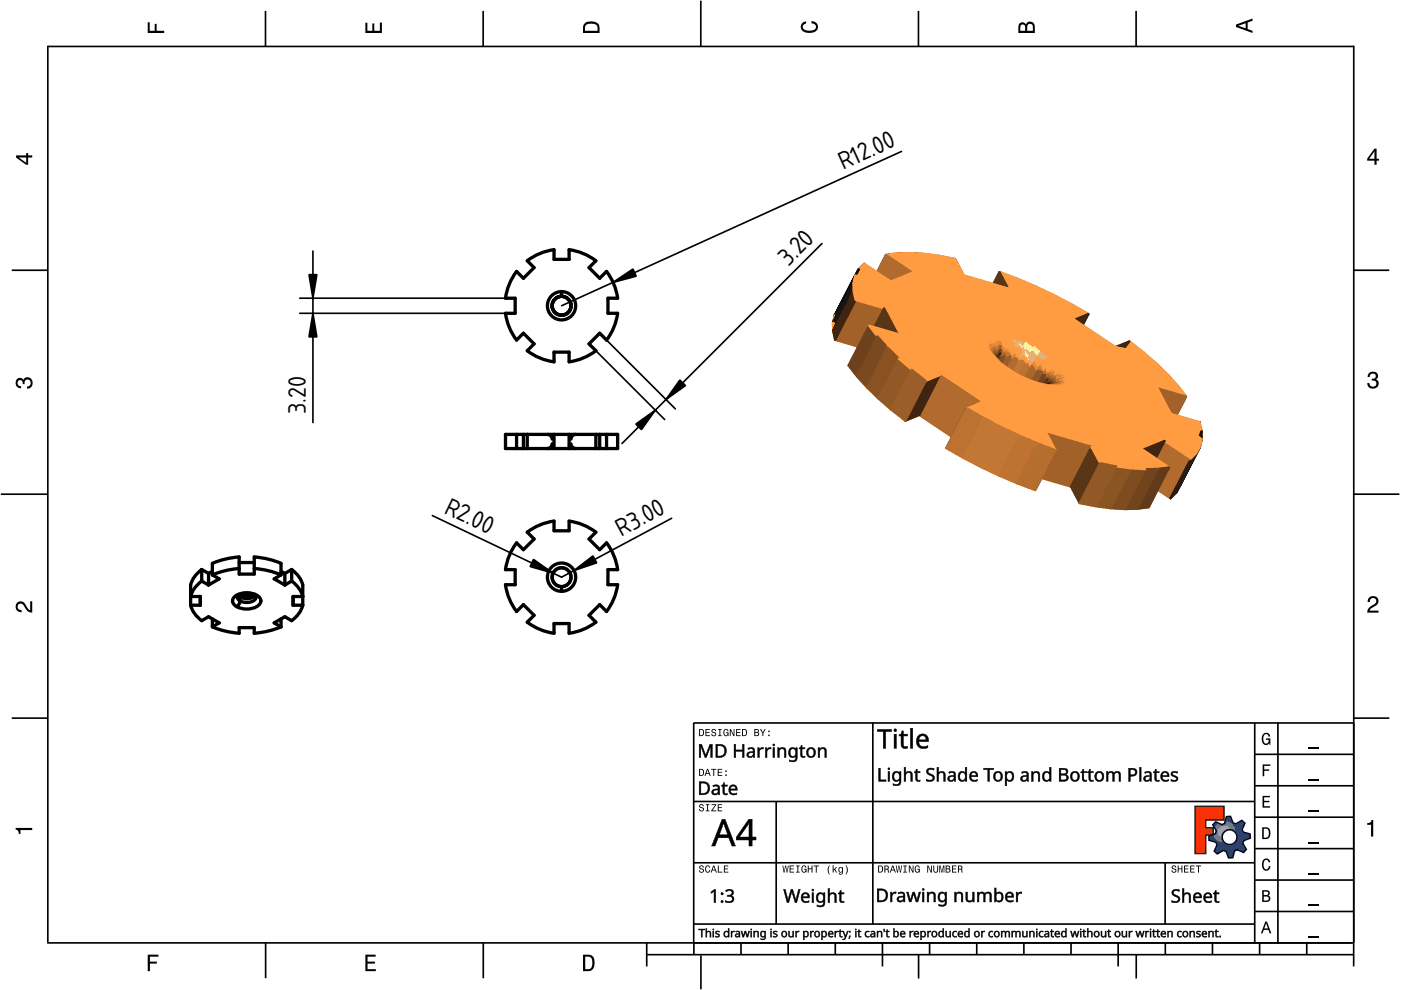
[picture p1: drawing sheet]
<svg xmlns="http://www.w3.org/2000/svg" width="297mm" height="210mm" viewBox="0 0 297 210" stroke-linecap="round" stroke-linejoin="round" font-family="sans-serif">
<defs><g id="words">
<g font-size="5">
<text x="178.7" y="36.1" transform="rotate(-24 178.7 36.1)">R12.00</text>
<text x="167.2" y="56.6" transform="rotate(-45 167.2 56.6)">3.20</text>
<text x="64.8" y="87.8" transform="rotate(-90 64.8 87.8)">3.20</text>
<text x="93.9" y="108.7" transform="rotate(25 93.9 108.7)">R2.00</text>
<text x="131.7" y="113.9" transform="rotate(-28 131.7 113.9)">R3.00</text>
</g>
</g></defs>
<g fill="none" stroke="#000" stroke-width=".35">
<path d="M10.1 9.7v190.1M10.1 9.9h277M56.3 2.3v7.5M102.4 2.3v7.5M148.6 .1v9.8M194.7 2.3v7.5M240.9 2.3v7.5M287 9.7v195.2M2.5 57.3h7.5M287.1 57.3h7.4M.2 104.8h10M287 104.8h9.7"/>
<path d="M2.5 152.3h7.5M147 153.3h140.1M147.1 153.3v49.1M185.1 153.2v42.8M266 159.9h21M266 153.3v46.7M270.9 153.3v46.7M287.1 152.3h7.4M147 169.9h119M164.6 169.9v26M266 179.9h21M266 173.3h21"/>
<path d="M266 166.6h21M10 199.9h277.1M56.3 199.9v7.5M102.5 199.9v7.5M137.1 199.9v5M147 195.9h119M147 182.9h119M157.1 199.9v2.5M167.1 199.9v2.5M177.1 199.9v2.5M187.1 199.9v5M197.1 199.9v2.5"/>
<path d="M207.1 199.9v2.5M217.1 199.9v2.5M227.1 199.9v2.5M237.1 199.9v5M247 182.9v13M247.1 199.9v2.5M257.1 199.9v2.5M266 193.3h21M266 186.6h21M267.1 199.9v2.5M277.1 199.9v2.5M137.1 202.4h150"/>
<path d="M148.6 202.6v7.2M194.8 202.4v5.1M240.9 202.4v5.1"/>
</g>
<g fill="#000">
<path d="M31.3 4.7h.4v1.8h1.1v-1.4h.4v1.4h1.6v.5h-3.5z" fill-rule="evenodd"/>
<path d="M77.5 4.8h.4v1.7h1v-1.5h.5v1.5h1.1v-1.7h.5v2.2h-3.5z" fill-rule="evenodd"/>
<path d="M124.1 4.9a2.19 2.19 0 0 0-.5 2.1h3.5v-1.2a1.42 1.42 0 0 0-1.7-1.3zM124.3 5.2a2.14 2.14 0 0 1 2.3 .3l.1 1h-2.7l.1-1z" fill-rule="evenodd"/>
<path d="M170.1 4.9l.8-.4v.5a.7 .7 0 0 0-.7 .5 .7 .7 0 0 0 .3 .8 1.69 1.69 0 0 0 2.5-.6 .9 .9 0 0 0-.9-.8v-.5a1.24 1.24 0 0 1 1.3 1.1 1.24 1.24 0 0 1-1 1.4 2.22 2.22 0 0 1-2.5-.7l-.1-.5z" fill-rule="evenodd"/>
<path d="M216.1 5l-.2 .8v1.2h3.5v-1.3a.98 .98 0 0 0-.7-1.1 .98 .98 0 0 0-1.2 .6 .84 .84 0 0 0-1.4-.2zM216.4 5.3a.54 .54 0 0 1 .7-.1 .54 .54 0 0 1 .3 .6v.7h-1.1zM217.9 5.2a.62 .62 0 0 1 .7-.1 .62 .62 0 0 1 .4 .6v.8h-1.2z" fill-rule="evenodd"/>
<path d="M262.1 5.2v.5l3.5 1.3v-.5l-1.1-.3v-1.4l1.1-.4v-.5zM262.6 5.5l1.5-.6v1.1z" fill-rule="evenodd"/>
<path d="M3.4 32.9v.5l2.1 1.5h.5v-1.5h.8v-.5h-.8v-.5h-.4v.5zM4 33.4h1.6v1.1z" fill-rule="evenodd"/>
<path d="M291.4 31.5l-1.5 2.1v.5h1.5v.8h.5v-.8h.5v-.4h-.5v-2.2zM291.4 32.1v1.6h-1.1z" fill-rule="evenodd"/>
<path d="M3.6 80.4a.86 .86 0 0 1 1.4 .1 1.06 1.06 0 0 1 1.2-.5 1.06 1.06 0 0 1 .7 1.2 1.1 1.1 0 0 1-1.2 1.2v-.4a.71 .71 0 0 0 .8-1 .71 .71 0 0 0-1.3-.1v.6h-.4a.61 .61 0 0 0-.3-.8 .61 .61 0 0 0-.8 .2 .61 .61 0 0 0 .2 .8l.6 .2v.4a1.15 1.15 0 0 1-1.2-.6 1.15 1.15 0 0 1 .3-1.3z" fill-rule="evenodd"/>
<path d="M290.3 79.1a1.08 1.08 0 0 1 1.3-.2 1.08 1.08 0 0 1 .5 1.3l-.4 .2a1.06 1.06 0 0 1 .6 1.3 1.06 1.06 0 0 1-1.2 .7 1.1 1.1 0 0 1-1.2-1.2h.4a.71 .71 0 0 0 1 .8 .71 .71 0 0 0 .1-1.3h-.6v-.4a.61 .61 0 0 0 .8-.3 .61 .61 0 0 0-.2-.8 .61 .61 0 0 0-.8 .2l-.2 .5h-.4z" fill-rule="evenodd"/>
<path d="M3.6 127.8a1.22 1.22 0 0 1 2 .7l.4 .6 .4 .3v-1.9h.4v2.4a1.8 1.8 0 0 1-1.7-1.4 .71 .71 0 0 0-.9-.5 .71 .71 0 0 0-.5 .8 .71 .71 0 0 0 .9 .6v.4a1.18 1.18 0 0 1-1.2-.6 1.18 1.18 0 0 1 .2-1.4z" fill-rule="evenodd"/>
<path d="M290.3 126.7a1.18 1.18 0 0 1 1.9 .3 1.18 1.18 0 0 1-1 1.7l-.5 .3-.3 .5h1.9v.4h-2.4a1.8 1.8 0 0 1 1.4-1.7 .71 .71 0 0 0 .5-.9 .71 .71 0 0 0-.9-.5 .71 .71 0 0 0-.5 .8h-.4z" fill-rule="evenodd"/>
<path d="M148.2 154.6v1.5h.5a.77 .77 0 0 0 .6-.8 .77 .77 0 0 0-.6-.7zM148.4 154.8a.58 .58 0 0 1 .7 .5 .58 .58 0 0 1-.7 .6zM149.6 154.6v1.5h.9v-.2h-.7v-.5h.6v-.2h-.6v-.4h.7v-.2zM151 154.7a.53 .53 0 0 0 0 .6 .53 .53 0 0 0 .6 .2 .32 .32 0 0 1-.3 .5 .32 .32 0 0 1-.3-.4h-.2a.5 .5 0 0 0 .7 .5 .5 .5 0 0 0 .1-.8l-.4-.1a.28 .28 0 0 1-.1-.4 .28 .28 0 0 1 .4-.1 .28 .28 0 0 1 .1 .3h.2a.51 .51 0 0 0-.3-.4 .51 .51 0 0 0-.5 .1zM152.3 154.6v.2h.2v1.1h-.2v.2h.7v-.2h-.3v-1.1h.3v-.2zM153.5 154.7a.81 .81 0 0 0 .5 1.4l.3-.2 .2 .2v-.8h-.6v.1h.4l-.2 .5a.6 .6 0 0 1-.5-.6 .6 .6 0 0 1 .4-.6l.2 .3h.2l-.1-.3a.53 .53 0 0 0-.8 0zM154.7 154.6v1.5h.2v-1.3l.6 1.3h.2v-1.5h-.2v1.2l-.5-1.2zM156.1 154.6v1.5h.9v-.2h-.7v-.5h.6v-.2h-.6v-.4h.7v-.2zM157.3 154.6v1.5h.5a.77 .77 0 0 0 .6-.8 .77 .77 0 0 0-.6-.7zM157.5 154.8a.58 .58 0 0 1 .7 .5 .58 .58 0 0 1-.7 .6zM159.9 154.6v1.5h.6a.42 .42 0 0 0 .5-.3 .42 .42 0 0 0-.3-.5l.2-.2-.1-.4zM160.1 154.8h.3a.23 .23 0 0 1 .3 .2 .23 .23 0 0 1-.3 .2h-.3zM160.1 155.4h.4a.26 .26 0 0 1 .3 .2 .26 .26 0 0 1-.3 .3h-.4zM161.1 154.6l.5 .9v.6h.2v-.6l.5-.9h-.2l-.4 .7-.3-.7zM162.9 155.8v.3h.3v-.3zM162.9 154.9v.3h.3v-.3z" fill-rule="evenodd"/>
<path d="M267.8 155.7a.85 .85 0 0 1 .9-.3 .85 .85 0 0 1 .6 .8h-.3l-.1-.3a.49 .49 0 0 0-.4-.3 .49 .49 0 0 0-.5 .3 1.2 1.2 0 0 0 .4 1.8 .66 .66 0 0 0 .6-.8h-.6v-.3h.9v1.3h-.1l-.1-.3-.3 .3a.85 .85 0 0 1-1.2-.7v-1.1z" fill-rule="evenodd"/>
<path d="M3.3 175.5h3.5v.5h-2.5v.8h-.3a.77 .77 0 0 0-.7-.9z" fill-rule="evenodd"/>
<path d="M148.4 170.6a.53 .53 0 0 0 0 .6 .53 .53 0 0 0 .6 .2 .32 .32 0 0 1-.3 .5 .32 .32 0 0 1-.3-.4h-.2a.5 .5 0 0 0 .7 .6 .5 .5 0 0 0 .1-.9l-.4-.1a.28 .28 0 0 1-.1-.4 .28 .28 0 0 1 .4-.1 .28 .28 0 0 1 .1 .4h.2a.51 .51 0 0 0-.3-.5 .51 .51 0 0 0-.5 .1zM149.7 170.5v.2h.2v1.1h-.2v.2h.7v-.2h-.3v-1.1h.3v-.2zM150.8 170.5v.2h.8l-.8 1.3h1.1v-.2h-.9l.9-1.3zM152.2 170.5v1.5h.9v-.2h-.7v-.5h.6v-.2h-.6v-.4h.7v-.2z" fill-rule="evenodd"/>
<path d="M148.2 163v1.5h.5a.77 .77 0 0 0 .6-.7 .77 .77 0 0 0-.6-.8zM148.4 163.2a.57 .57 0 0 1 .7 .6 .57 .57 0 0 1-.7 .5zM149.9 163l-.5 1.5h.2l.1-.4h.6l.2 .4h.2l-.6-1.5zM150 163.2l.3 .7h-.5zM150.8 163v.2h.4v1.3h.2v-1.3h.5v-.2zM152.2 163v1.5h.9v-.2h-.7v-.5h.6v-.2h-.6v-.4h.7v-.2zM153.8 164.2v.3h.3v-.3zM153.8 163.4v.3h.3v-.3z" fill-rule="evenodd"/>
<path d="M253.4 171h6.1v2.8h-3.9v1.7h1.6v1.5h-1.6v4h-2.2z" fill-rule="evenodd"/>
<path d="M257.7 174.3l-.5 .6 .7 1.3-.2 .6-1.4 .5v.9l1.5 .4 .3 .5-.7 1.4 .7 .5 1.3-.7 .6 .2 .5 1.4 .9-.1 .3-1.4 .6-.3 1.4 .6 .5-.6-.7-1.3 .2-.6 1.4-.5-.1-.9-1.4-.4-.3-.5 .6-1.4-.6-.6-1.3 .8-.6-.2-.5-1.4h-.9l-.4 1.5-.5 .2zM259.1 177.5a1.6 1.6 0 0 1 3.2 0 1.6 1.6 0 0 1-3.2 0z" fill-rule="evenodd"/>
<path d="M267.7 168.7h1.5v.3h-1.2v.8h1.1v.3h-1.1v.8h1.3v.3h-1.6z" fill-rule="evenodd"/>
<path d="M267.7 162.1h1.6v.3h-1.3v.7h1.1v.3h-1.1v1.2h-.3z" fill-rule="evenodd"/>
<path d="M267.6 175.4v2.5h.8a1.37 1.37 0 0 0 .7-2.2 1.56 1.56 0 0 0-1.5-.3zM267.9 175.7a.98 .98 0 0 1 1.2 .7 .98 .98 0 0 1-.7 1.2h-.5z" fill-rule="evenodd"/>
<path d="M289.9 174.5a.77 .77 0 0 0 .9-.6h.4v3.5h-.5v-2.5h-.8z" fill-rule="evenodd"/>
<path d="M148.4 183.6a.53 .53 0 0 0 0 .6 .53 .53 0 0 0 .6 .2 .32 .32 0 0 1-.3 .5 .32 .32 0 0 1-.3-.4h-.2a.5 .5 0 0 0 .7 .6 .5 .5 0 0 0 .1-.9l-.4-.1a.28 .28 0 0 1-.1-.4 .28 .28 0 0 1 .4-.1 .28 .28 0 0 1 .1 .4h.2a.51 .51 0 0 0-.3-.5 .51 .51 0 0 0-.5 .1zM149.6 183.7l-.1 .2a.67 .67 0 0 0 .1 .9 .67 .67 0 0 0 .8 .1l.2-.4h-.2l-.2 .3a.6 .6 0 0 1-.5-.5 .6 .6 0 0 1 .4-.6l.3 .3h.2l-.2-.4a.5 .5 0 0 0-.8 .1zM151.2 183.5l-.5 1.5h.2l.1-.4h.6l.2 .4h.2l-.6-1.5zM151.3 183.7l.3 .7h-.5zM152.2 183.5v1.5h1v-.2h-.8v-1.3zM153.5 183.5v1.5h.9v-.2h-.7v-.5h.6v-.2h-.6v-.4h.7v-.2z" fill-rule="evenodd"/>
<path d="M165.9 183.5l.3 1.5h.1l.3-1.3 .2 1.3h.2l.2-1.5h-.1l-.2 1.3-.2-1.3h-.2l-.2 1.3-.2-1.3zM167.4 183.5v1.5h1v-.2h-.8v-.5h.7v-.2h-.7v-.4h.7v-.2zM168.8 183.5v.2h.3v1.1h-.3v.2h.7v-.2h-.2v-1.1h.2v-.2zM170.1 183.7a.82 .82 0 0 0 .5 1.3l.3-.2 .1 .2v-.8h-.5v.2h.3l-.2 .4a.6 .6 0 0 1-.5-.5 .6 .6 0 0 1 .5-.6l.2 .3h.2l-.2-.4a.53 .53 0 0 0-.7 .1zM171.3 183.5v1.5h.2v-.7h.6v.7h.2v-1.5h-.2v.6h-.6v-.6zM172.5 183.5v.2h.5v1.3h.2v-1.3h.4v-.2zM175.8 183.5a1.35 1.35 0 0 0 .2 1.9 1.84 1.84 0 0 1 0-1.9zM176.5 183.5v1.5h.2v-.4l.2-.2 .4 .6h.2l-.4-.7 .4-.5h-.2l-.6 .6v-.9zM177.9 184a.59 .59 0 0 0-.2 .7 .59 .59 0 0 0 .7 .3l.1-.2a.31 .31 0 0 1-.1 .5 .31 .31 0 0 1-.4-.2h-.2a.47 .47 0 0 0 .5 .4 .47 .47 0 0 0 .4-.5v-1.2h-.2v.2l-.3-.2zM178 184.1l.1-.1a.42 .42 0 0 1 .4 .4 .42 .42 0 0 1-.4 .5l-.1-.3zM179.3 183.5a1.85 1.85 0 0 1 0 1.9 1.22 1.22 0 0 0 0-1.9z" fill-rule="evenodd"/>
<path d="M186.2 183.5v1.5h.5a.77 .77 0 0 0 .6-.7 .77 .77 0 0 0-.6-.8zM186.4 183.7a.58 .58 0 0 1 .6 .6 .58 .58 0 0 1-.6 .5zM187.5 183.5v1.5h.2v-.6a.45 .45 0 0 1 .5 .1 .45 .45 0 0 1 .1 .5h.2l-.2-.7a.42 .42 0 0 0 .1-.5 .42 .42 0 0 0-.4-.3zM187.7 183.7h.2a.26 .26 0 0 1 .4 .3 .26 .26 0 0 1-.4 .2h-.2zM189.2 183.5l-.6 1.5h.2l.2-.4h.6l.1 .4h.2l-.5-1.5zM189.3 183.7l.2 .7h-.4zM189.9 183.5l.3 1.5h.2l.2-1.3 .2 1.3h.2l.3-1.5h-.2l-.2 1.3-.2-1.3h-.2l-.2 1.3-.2-1.3zM191.5 183.5v.2h.3v1.1h-.3v.2h.8v-.2h-.3v-1.1h.3v-.2zM192.7 183.5v1.5h.2v-1.2l.5 1.2h.3v-1.5h-.2v1.2l-.6-1.2zM194.1 183.7a.81 .81 0 0 0 .5 1.3l.3-.2 .1 .2v-.8h-.5v.2h.3l-.2 .4a.6 .6 0 0 1-.5-.5 .6 .6 0 0 1 .5-.6l.2 .3h.2l-.2-.4a.53 .53 0 0 0-.7 .1zM196.6 183.5v1.5h.2v-1.2l.6 1.2h.2v-1.5h-.2v1.2l-.6-1.2zM197.9 183.5v.9a.52 .52 0 0 0 .5 .6 .52 .52 0 0 0 .5-.6v-.9h-.2v.9a.33 .33 0 0 1-.3 .5 .33 .33 0 0 1-.3-.5v-.9zM199.2 183.5v1.5h.1v-1.4l.3 1.4h.2l.3-1.4v1.4h.1v-1.5h-.2l-.3 1.3-.3-1.3zM200.5 183.5v1.5h.6a.42 .42 0 0 0 .4-.3 .42 .42 0 0 0-.2-.5l.2-.2-.1-.4zM200.7 183.7h.3a.23 .23 0 0 1 .3 .2 .23 .23 0 0 1-.3 .2h-.3zM200.7 184.3h.3a.26 .26 0 0 1 .3 .3 .26 .26 0 0 1-.3 .2h-.3zM201.8 183.5v1.5h1v-.2h-.8v-.5h.7v-.2h-.7v-.4h.8v-.2zM203.1 183.5v1.5h.2v-.6a.45 .45 0 0 1 .5 .1 .45 .45 0 0 1 .1 .5h.2l-.2-.7a.42 .42 0 0 0 .1-.5 .42 .42 0 0 0-.4-.3zM203.3 183.7h.3a.26 .26 0 0 1 .3 .3 .26 .26 0 0 1-.4 .2h-.2z" fill-rule="evenodd"/>
<path d="M248.5 183.6a.53 .53 0 0 0 0 .6 .53 .53 0 0 0 .6 .2 .32 .32 0 0 1-.2 .5 .32 .32 0 0 1-.3-.4h-.2a.5 .5 0 0 0 .6 .6 .5 .5 0 0 0 .2-.9l-.4-.1a.28 .28 0 0 1-.1-.4 .28 .28 0 0 1 .3-.1 .28 .28 0 0 1 .2 .4h.2a.51 .51 0 0 0-.3-.5 .51 .51 0 0 0-.6 .1zM249.7 183.5v1.5h.2v-.7h.6v.7h.2v-1.5h-.2v.6h-.6v-.6zM251 183.5v1.5h1v-.2h-.8v-.5h.7v-.2h-.7v-.4h.8v-.2zM252.3 183.5v1.5h1v-.2h-.8v-.5h.7v-.2h-.7v-.4h.8v-.2zM253.5 183.5v.2h.5v1.3h.2v-1.3h.5v-.2z" fill-rule="evenodd"/>
<path d="M268.3 195.4l-1 2.5h.4l.2-.7h1l.3 .7h.3l-.9-2.5zM268.4 195.8l.4 1.1h-.7z" fill-rule="evenodd"/>
<path d="M267.6 188.7v2.5h1a.7 .7 0 0 0 .7-.5 .7 .7 0 0 0-.4-.8 .61 .61 0 0 0 .3-.8 .61 .61 0 0 0-.7-.4zM267.9 189h.6a.38 .38 0 0 1 .4 .4 .38 .38 0 0 1-.5 .4h-.5zM267.9 190.1h.6a.44 .44 0 0 1 .5 .4 .44 .44 0 0 1-.5 .4h-.6z" fill-rule="evenodd"/>
<path d="M267.8 182.3a.85 .85 0 0 1 .9-.3 .85 .85 0 0 1 .6 .8h-.3l-.1-.2a.47 .47 0 0 0-.4-.3 .47 .47 0 0 0-.4 .3 1.21 1.21 0 0 0 .4 1.7 .64 .64 0 0 0 .5-.7h.4a.89 .89 0 0 1-.8 1 .89 .89 0 0 1-1-.7v-1.1z" fill-rule="evenodd"/>
<path d="M31.3 202.4h2.3v.4h-1.8v1.1h1.5v.4h-1.5v1.6h-.5z" fill-rule="evenodd"/>
<path d="M77.5 202.4h2.1v.4h-1.7v1.1h1.6v.4h-1.6v1.2h1.8v.4h-2.2z" fill-rule="evenodd"/>
<path d="M123.6 202.4v3.5h1.2a1.42 1.42 0 0 0 1.3-1.7 1.38 1.38 0 0 0-1.3-1.8zM124.1 202.8l1 .1a1.89 1.89 0 0 1 0 2.5l-1 .1z" fill-rule="evenodd"/>
</g>
<path d="M277.3 158.6h2.2M277.3 178.6h2.2M277.3 172h2.2M277.3 165.3h2.2M277.3 198.6h2.2M277.3 192h2.2M277.3 185.3h2.2" fill="none" stroke="#000" stroke-width=".25"/>
<g fill="#000">
<path d="M186 154.7h3v.4h-1.2v3.6h-.5v-3.6h-1.3zM189.5 154.8a.31 .31 0 0 1 .6 0 .31 .31 0 0 1-.6 0zM189.6 155.7h.5v3h-.5zM191.2 155h.3v.7h.9v.3h-.9v1.8a.56 .56 0 0 0 .3 .5 .56 .56 0 0 0 .6-.1l-.1 .5a.91 .91 0 0 1-1.3-.9v-1.8h-.4v-.2l.4-.2zM193 154.4h.5v4.3h-.5zM194.7 155.9a1.29 1.29 0 0 1 1.6-.1 1.29 1.29 0 0 1 .6 1.5h-2.1a1.12 1.12 0 0 0 1.8 .8h.1v.4a1.63 1.63 0 0 1-2.2-.4 1.63 1.63 0 0 1 .2-2.2zM195.1 156.2l-.3 .7h1.5a.74 .74 0 0 0-.4-.8 .74 .74 0 0 0-.8 .1z"/>
<path d="M186 154.6h3.1v.6l-1.3-.1v3.6h-.6l.1-3.6-1.3 .1zM186 154.7v.4h1.3v3.6h.5l-.1-3.6h1.3v-.4zM189.4 154.8a.4 .4 0 0 1 .8 0 .4 .4 0 0 1-.8 0zM189.6 154.8a.26 .26 0 0 0 .5 0 .26 .26 0 0 0-.5 0zM189.5 155.6h.6v3.1h-.6zM189.6 155.7v3h.5v-3zM191.2 154.9h.4l-.1 .8 1-.1v.5l-1-.1 .1 1.8a.57 .57 0 0 0 .9 .4v.5h-.3a.92 .92 0 0 1-1.2-.9v-1.8l-.4 .1v-.3l.4-.2zM191.2 155l-.1 .6-.5 .2v.2h.5v1.8a.95 .95 0 0 0 1.3 .8v-.4a.59 .59 0 0 1-.6 .1 .59 .59 0 0 1-.3-.5v-1.8h.9v-.3h-.9v-.7zM193 154.4h.6v4.3h-.6zM193 154.4v4.3h.5v-4.3zM194.7 155.9a1.32 1.32 0 0 1 1.6-.2 1.32 1.32 0 0 1 .6 1.6h-2a1.07 1.07 0 0 0 1.7 .8l.2-.1v.5a1.67 1.67 0 0 1-2.3-.3 1.67 1.67 0 0 1 .2-2.3zM194.8 156a1.58 1.58 0 0 0-.2 2.1 1.58 1.58 0 0 0 2.1 .4v-.4l-.1 .1a1.13 1.13 0 0 1-1.2 .1 1.13 1.13 0 0 1-.6-1.1l2 .1a1.24 1.24 0 0 0-.5-1.5 1.24 1.24 0 0 0-1.5 .2zM195.1 156.3l-.3 .6h1.5a.69 .69 0 0 0-.4-.8 .69 .69 0 0 0-.8 .2zM195 156.2a.77 .77 0 0 1 1-.2 .77 .77 0 0 1 .3 .9h-1.5z"/>
<path d="M148.2 157.8h.6l.8 2.3 .9-2.3h.6v2.9h-.5l.1-2.5-.9 2.5h-.4l-.8-2.5v2.5h-.4zM148.2 157.8v2.8h.4l-.1-2.5 1 2.5h.3l1-2.5-.1 2.5h.3v-2.8h-.5l-.8 2.3-.9-2.3zM151.7 157.8h.9a1.44 1.44 0 0 1 1.5 1.5 1.44 1.44 0 0 1-1.5 1.4h-.9zM151.8 157.8v2.8h.8a1.34 1.34 0 0 0 1.4-1.3 1.34 1.34 0 0 0-1.4-1.4zM152.1 158.1v2.2a1.1 1.1 0 0 0 1.5-1.1 1.1 1.1 0 0 0-1.5-1zM152.1 158.1a1.19 1.19 0 0 1 1.6 1.1 1.19 1.19 0 0 1-1.6 1.1zM155.6 157.8h.4v1.2h1.4v-1.2h.4v2.9h-.4v-1.4h-1.4v1.4h-.4zM155.6 157.8v2.8h.4l-.1-1.3h1.6l-.1 1.3h.4v-2.8h-.4l.1 1.2h-1.6l.1-1.2zM158.5 158.6a1.06 1.06 0 0 1 1.5 .3l.1 1.8h-.4v-.4a.71 .71 0 0 1-1.2 .1 .71 .71 0 0 1 .5-1.1h.6a.56 .56 0 0 0-.3-.5 .56 .56 0 0 0-.7 .2zM158.6 158.7l.1 .2a.57 .57 0 0 1 .7-.2 .57 .57 0 0 1 .3 .7h-.4a.64 .64 0 0 0-.9 .3 .64 .64 0 0 0 .4 .9l.6-.1 .3-.2 .1 .3h.2v-1.4a.83 .83 0 0 0-1.4-.5zM158.9 159.8a.39 .39 0 0 0 .1 .6 .39 .39 0 0 0 .6-.3l.1-.5zM158.8 159.7l.9-.2a.58 .58 0 0 1-.3 .8 .58 .58 0 0 1-.8-.3zM160.6 158.5h.4v.4a.65 .65 0 0 1 .9-.4l-.1 .4a.58 .58 0 0 0-.7 .6v1.2h-.5zM160.7 158.5v2.1h.3v-1.1a.62 .62 0 0 1 .2-.6 .62 .62 0 0 1 .6-.1l.1-.3a.77 .77 0 0 0-.9 .4l-.1-.4zM162.2 158.5h.4v.4a.65 .65 0 0 1 .9-.4l-.1 .4a.58 .58 0 0 0-.7 .6v1.2h-.5zM162.3 158.5v2.1h.3v-1.1a.62 .62 0 0 1 .2-.6 .62 .62 0 0 1 .7-.1v-.3a.77 .77 0 0 0-.9 .4v-.4zM163.8 157.9a.27 .27 0 0 1 .5 0 .27 .27 0 0 1-.5 0zM163.9 157.9a.17 .17 0 0 0 .3 0 .17 .17 0 0 0-.3 0zM163.8 158.5h.5v2.2h-.5zM163.9 158.5v2.1h.3v-2.1zM164.8 158.5h.4v.3a.82 .82 0 0 1 .9-.4 .82 .82 0 0 1 .6 .8v1.5h-.4v-1.4a.51 .51 0 0 0-.7-.5 .51 .51 0 0 0-.3 .7v1.2h-.5zM164.9 158.5v2.1h.3v-1.1a.61 .61 0 0 1 .4-.8 .61 .61 0 0 1 .8 .6l-.1 1.3h.3v-1.4a.8 .8 0 0 0-.6-.6 .8 .8 0 0 0-.8 .2v-.3zM167.4 158.7a.8 .8 0 0 1 1.3 .1v-.3h.4v2.1a1.11 1.11 0 0 1-1.8 .8v-.4a.79 .79 0 0 0 .8 .2 .79 .79 0 0 0 .5-.6l.1-.3a.82 .82 0 0 1-1.5-.1v-1zM167.4 158.8a1 1 0 0 0-.1 1.3 1 1 0 0 0 1.2 .4l.3-.2a.83 .83 0 0 1-.4 1 .83 .83 0 0 1-1.1-.2v.3a1.3 1.3 0 0 0 1.7-.5v-2.4h-.2l-.1 .3a.81 .81 0 0 0-1.3 0zM167.8 158.9a.75 .75 0 0 0-.3 .9 .75 .75 0 0 0 .9 .4 .8 .8 0 0 0 .3-.8 .8 .8 0 0 0-.8-.6zM167.8 158.8a.75 .75 0 0 1 .8 .2 .75 .75 0 0 1 .1 .9 .64 .64 0 0 1-.8 .5 .64 .64 0 0 1-.4-.8zM169.8 158h.3v.5h.6v.3h-.6v1.2a.39 .39 0 0 0 .6 .3l-.1 .4a.69 .69 0 0 1-.9-.7v-1.2h-.3v-.2l.3-.1zM169.9 158l-.1 .5-.4 .1v.2l.4-.1v1.3a.66 .66 0 0 0 .9 .6v-.3a.41 .41 0 0 1-.5 .1 .41 .41 0 0 1-.2-.4v-1.3l.7 .1v-.3l-.7 .1 .1-.6zM171.2 158.7a1.07 1.07 0 0 1 1.5 .1 1.07 1.07 0 0 1 0 1.5 1.07 1.07 0 0 1-1.5 0l-.3-.7zM171.3 158.8a1.02 1.02 0 0 0-.1 1.4 1.02 1.02 0 0 0 1.4 .1 1.02 1.02 0 0 0 .1-1.4 1.02 1.02 0 0 0-1.4-.1zM171.6 158.9a.71 .71 0 0 0-.2 1 .71 .71 0 0 0 1 .2 .73 .73 0 0 0 .1-.9 .73 .73 0 0 0-.9-.3zM171.4 158.9a.81 .81 0 0 1 1.3 .4 .81 .81 0 0 1-.8 1.1 .89 .89 0 0 1-.5-1.5zM173.4 158.5h.4v.3a.82 .82 0 0 1 .9-.4 .82 .82 0 0 1 .6 .8v1.5h-.5v-1.4a.51 .51 0 0 0-.6-.5 .51 .51 0 0 0-.3 .7v1.2h-.5zM173.5 158.5v2.1h.3v-1.1a.61 .61 0 0 1 .4-.8 .61 .61 0 0 1 .7 .6v1.3h.3v-1.4a.8 .8 0 0 0-.6-.6 .8 .8 0 0 0-.9 .2v-.3z"/>
<path d="M148.2 157.8h.6l.8 2.3 .9-2.3h.5v2.8h-.3v-2.4l-.9 2.4h-.3l-.9-2.4v2.4h-.4zM151.8 157.8h.8a1.39 1.39 0 0 1 1.4 1.5 1.39 1.39 0 0 1-1.4 1.3h-.8zM152.1 158.1v2.2a1.15 1.15 0 0 0 1.5-1.1 1.15 1.15 0 0 0-1.5-1.1zM155.6 157.8h.4v1.2h1.4v-1.2h.4v2.8h-.4v-1.3h-1.4v1.3h-.4zM158.6 158.7a.88 .88 0 0 1 1.4 .5v1.4h-.2l-.1-.3a.72 .72 0 0 1-.9 .4 .72 .72 0 0 1-.4-1 .72 .72 0 0 1 .9-.3l.4-.1a.57 .57 0 0 0-.4-.6 .57 .57 0 0 0-.6 .2zM158.8 159.7a.46 .46 0 0 0 .3 .7 .46 .46 0 0 0 .6-.4v-.4zM160.7 158.5h.2l.1 .4a.77 .77 0 0 1 .9-.4l-.1 .3a.63 .63 0 0 0-.8 .7v1.1h-.3zM162.3 158.5h.3v.4a.77 .77 0 0 1 .9-.4l-.1 .3a.63 .63 0 0 0-.8 .7v1.1h-.3zM163.8 157.9a.25 .25 0 0 1 .5 0 .25 .25 0 0 1-.5 0zM163.9 158.5h.3v2.1h-.3zM164.9 158.5h.3v.3a.79 .79 0 0 1 .9-.3 .79 .79 0 0 1 .5 .7v1.4h-.3v-1.3a.56 .56 0 0 0-.7-.5 .56 .56 0 0 0-.4 .7v1.1h-.3zM167.4 158.8a.85 .85 0 0 1 1.3 0l.1-.3h.2v2.1a1.03 1.03 0 0 1-.6 1 1.03 1.03 0 0 1-1.1-.2v-.3a.79 .79 0 0 0 .8 .2 .79 .79 0 0 0 .6-.6v-.4a.93 .93 0 0 1-1.2 .2 .93 .93 0 0 1-.3-1.2zM167.8 158.9a.8 .8 0 0 0-.3 .9 .8 .8 0 0 0 .9 .5 .85 .85 0 0 0 .3-.9 .85 .85 0 0 0-.8-.6zM169.9 158h.2v.5h.6v.3h-.6v1.2a.42 .42 0 0 0 .6 .3l-.1 .3a.64 .64 0 0 1-.9-.6v-1.2h-.3v-.2l.3-.1zM171.2 158.8a1.03 1.03 0 0 1 1.5 .1 1.03 1.03 0 0 1-.1 1.4 1.03 1.03 0 0 1-1.4 0l-.2-.7zM171.6 158.9a.76 .76 0 0 0-.2 1 .76 .76 0 0 0 1 .2 .78 .78 0 0 0 .1-.9 .78 .78 0 0 0-.9-.3zM173.5 158.5h.2l.1 .3a.79 .79 0 0 1 .9-.3 .79 .79 0 0 1 .5 .7v1.4h-.3v-1.3a.56 .56 0 0 0-.7-.5 .56 .56 0 0 0-.4 .7v1.1h-.3z"/>
<path d="M148.2 165.7h.9a1.39 1.39 0 0 1 1.4 1.5 1.39 1.39 0 0 1-1.5 1.3h-.8zM148.6 166v2.2a1.15 1.15 0 0 0 1.5-1.1 1.15 1.15 0 0 0-1.5-1.1zM151.1 166.6a.88 .88 0 0 1 1.5 .5v1.4h-.3v-.3a.72 .72 0 0 1-1 .4 .72 .72 0 0 1-.3-1 .72 .72 0 0 1 .9-.3h.3a.57 .57 0 0 0-.3-.7 .57 .57 0 0 0-.7 .2zM151.4 167.6a.46 .46 0 0 0 .2 .7 .46 .46 0 0 0 .6-.4v-.4zM153.4 165.9h.2v.5h.6v.3h-.6v1.2a.42 .42 0 0 0 .6 .3v.3a.64 .64 0 0 1-.9-.6v-1.2h-.3v-.2l.3-.1zM154.8 166.6a.9 .9 0 0 1 1.1-.1 .9 .9 0 0 1 .4 1h-1.4a.81 .81 0 0 0 .5 .7 .81 .81 0 0 0 .8-.1v.3a1.14 1.14 0 0 1-1.5-.2 1.14 1.14 0 0 1 .1-1.6zM155.1 166.8l-.2 .5h1a.52 .52 0 0 0-.2-.6 .52 .52 0 0 0-.6 .1z"/>
<path d="M148.2 165.7h.9a1.44 1.44 0 0 1 1.4 1.5 1.44 1.44 0 0 1-1.5 1.4h-.8zM148.2 165.7v2.8h.8a1.34 1.34 0 0 0 1.4-1.3 1.34 1.34 0 0 0-1.3-1.4zM148.6 166v2.2a1.1 1.1 0 0 0 1.5-1.1 1.1 1.1 0 0 0-1.5-1zM148.5 166a1.19 1.19 0 0 1 1.7 1.1 1.19 1.19 0 0 1-1.7 1.1zM151.1 166.5a1.06 1.06 0 0 1 1.5 .4v1.7h-.3v-.4a.71 .71 0 0 1-1.3 .2 .71 .71 0 0 1 .6-1.2l.6 .1a.56 .56 0 0 0-.4-.6 .56 .56 0 0 0-.6 .2zM151.1 166.6l.1 .2a.57 .57 0 0 1 .8-.2 .57 .57 0 0 1 .2 .7h-.3a.64 .64 0 0 0-.9 .3 .64 .64 0 0 0 .4 .9l.5-.1 .4-.2v.3h.3l-.1-1.4a.83 .83 0 0 0-1.4-.5zM151.4 167.7a.39 .39 0 0 0 .2 .6 .39 .39 0 0 0 .5-.3l.1-.5zM151.4 167.6l.8-.2a.58 .58 0 0 1-.2 .8 .58 .58 0 0 1-.8-.3zM153.4 165.9h.2v.5h.7v.3h-.7v1.2a.39 .39 0 0 0 .7 .3l-.1 .4a.69 .69 0 0 1-1-.7l.1-1.2h-.4v-.2l.4-.1zM153.4 165.9l-.1 .5-.3 .1v.2l.3-.1v1.3a.66 .66 0 0 0 .9 .6v-.3a.41 .41 0 0 1-.4 .1 .41 .41 0 0 1-.3-.4v-1.3l.7 .1v-.3l-.7 .1 .1-.6zM154.8 166.6a.93 .93 0 0 1 1.2-.1 .93 .93 0 0 1 .3 1.1l-1.4-.1a.78 .78 0 0 0 .5 .7 .78 .78 0 0 0 .9-.2v.1a.61 .61 0 0 1-1 .5 1.18 1.18 0 0 1-.5-2zM154.9 166.7a1.09 1.09 0 0 0-.2 1.4 1.09 1.09 0 0 0 1.5 .3v-.3a.78 .78 0 0 1-.9 .2 .78 .78 0 0 1-.4-.8h1.4a.85 .85 0 0 0-.4-.9 .85 .85 0 0 0-1 .1zM155.1 166.9l-.2 .4h1a.47 .47 0 0 0-.3-.5 .47 .47 0 0 0-.5 .1zM155 166.8a.54 .54 0 0 1 .7-.1 .54 .54 0 0 1 .2 .6h-1.1z"/>
<path d="M153.1 173.7h.7l2.2 5.7h-.8l-.7-1.8h-2.2l-.7 1.8h-.8zM153.1 173.7l-2.2 5.7h.7l.6-1.8h2.3l.7 1.8h.7l-2.2-5.7zM153.4 174.5l-.1 .6-.8 1.9h1.8zM153.4 174.3l1 2.7h-2l.8-1.7zM158.7 173.7h.8v3.8l.8-.1v.7h-.8v1.3h-.8l.1-1.3h-2.8v-.6zM158.7 173.7l-2.6 3.8v.6l2.7-.1v1.4h.7l-.1-1.4 .9 .1v-.6h-.9l.1-3.8zM158.8 174.4l-.2 .6-1.8 2.5h2zM158.8 174.4h.1l-.1 3.1h-2.1z"/>
<path d="M153.1 173.7h.6l2.2 5.7h-.7l-.7-1.8h-2.2l-.7 1.8h-.7zM153.4 174.4l-.9 2.6h1.8zM158.7 173.7h.8v3.8h.8v.6h-.8v1.3h-.7v-1.3h-2.7v-.6zM158.8 174.4l-2 3.1h2z"/>
<path d="M186.2 162.8h.5l-.1 2.6 1.3-.1v.4h-1.7zM186.3 162.9v2.8h1.6v-.3h-1.3v-2.5zM188.2 163a.27 .27 0 0 1 .5 0 .27 .27 0 0 1-.5 0zM188.3 163a.17 .17 0 0 0 .3 0 .17 .17 0 0 0-.3 0zM188.2 163.5h.5v2.2h-.5zM188.3 163.6v2.1h.3v-2.1zM189.4 163.8a.8 .8 0 0 1 1.3 0v-.3h.4v2.2a1.11 1.11 0 0 1-1.8 .8v-.4a.79 .79 0 0 0 .8 .2 .79 .79 0 0 0 .5-.7l.1-.2a.82 .82 0 0 1-1.5-.2v-.9zM189.4 163.9a1 1 0 0 0-.1 1.2 1 1 0 0 0 1.2 .4l.3-.2a.83 .83 0 0 1-.4 1 .83 .83 0 0 1-1.1-.1v.3a1.3 1.3 0 0 0 1.7-.5v-2.4h-.2l-.1 .3a.81 .81 0 0 0-1.3 0zM189.8 164a.75 .75 0 0 0-.3 .9 .75 .75 0 0 0 .9 .4 .8 .8 0 0 0 .2-.9 .8 .8 0 0 0-.7-.5zM189.8 163.9a.75 .75 0 0 1 .8 .1 .75 .75 0 0 1 .1 .9 .64 .64 0 0 1-.8 .6 .64 .64 0 0 1-.4-.9zM191.6 162.7h.5l-.1 1.2a.81 .81 0 0 1 1.4-.1l.1 1.9h-.4v-1.4a.51 .51 0 0 0-.7-.4 .51 .51 0 0 0-.3 .7v1.1h-.5zM191.7 162.7v3h.3v-1.1a.61 .61 0 0 1 .4-.8 .61 .61 0 0 1 .8 .5l-.1 1.4h.3v-1.4a.82 .82 0 0 0-.6-.7 .82 .82 0 0 0-.8 .3v-1.2zM194.2 163h.3v.6l.6-.1v.4l-.6-.1v1.2a.39 .39 0 0 0 .6 .3l-.1 .4a.69 .69 0 0 1-.9-.6v-1.3l-.3 .1v-.3l.3-.1zM194.3 163.1l-.1 .5-.4 .1v.1h.4v1.3a.66 .66 0 0 0 .9 .5v-.2a.41 .41 0 0 1-.5 0 .41 .41 0 0 1-.2-.4v-1.2h.7v-.2h-.7l.1-.5zM196.6 163a1.41 1.41 0 0 1 1.5 0l-.1 .4a.7 .7 0 0 0-1.2 .3l.6 .4a.86 .86 0 0 1 .8 1.1 .86 .86 0 0 1-1.2 .5l-.7-.1 .1-.4a.78 .78 0 0 0 1.3-.4l-.2-.2a1.17 1.17 0 0 1-1.1-1.3zM196.7 163.1a.73 .73 0 0 0-.2 .7 .73 .73 0 0 0 .7 .5l-.1 .1a.57 .57 0 0 1 .7 .6 .57 .57 0 0 1-.8 .4l-.6-.2v.3a1.13 1.13 0 0 0 1.7-.6 1.89 1.89 0 0 0-1.2-1 .55 .55 0 0 1 0-.7 .55 .55 0 0 1 .8-.1l.3 .2 .1-.3a1.46 1.46 0 0 0-1.4 .1zM198.6 162.7h.4v1.2a.79 .79 0 0 1 .9-.4 .79 .79 0 0 1 .6 .8v1.4h-.5v-1.4a.51 .51 0 0 0-.6-.4 .51 .51 0 0 0-.4 .7v1.1h-.4zM198.7 162.7v3h.3l-.1-1.1a.61 .61 0 0 1 .5-.8 .61 .61 0 0 1 .7 .5v1.4h.3v-1.4a.82 .82 0 0 0-.6-.7 .82 .82 0 0 0-.9 .3l.1-1.2zM201.1 163.7a1.06 1.06 0 0 1 1.5 .3l.1 1.7h-.4v-.3a.71 .71 0 0 1-1.3 .1 .71 .71 0 0 1 .6-1.1h.6a.56 .56 0 0 0-.4-.5 .56 .56 0 0 0-.6 .1zM201.1 163.7l.1 .3a.57 .57 0 0 1 .8-.2 .57 .57 0 0 1 .3 .7h-.4a.64 .64 0 0 0-.9 .3 .64 .64 0 0 0 .4 .8h.6l.3-.3 .1 .4h.2v-1.5a.83 .83 0 0 0-1.4-.4zM201.4 164.8a.39 .39 0 0 0 .2 .6 .39 .39 0 0 0 .5-.3l.2-.5zM201.4 164.7l.9-.1a.58 .58 0 0 1-.3 .8 .58 .58 0 0 1-.8-.3zM203.3 163.8a.8 .8 0 0 1 1.3 0v-1.1h.4v3h-.3l-.1-.3a.88 .88 0 0 1-1.1 .3 .88 .88 0 0 1-.4-1.1zM203.4 163.8a1.01 1.01 0 0 0-.2 1.3 1.01 1.01 0 0 0 1.2 .5l.3-.3v.4h.3v-3h-.4v1.2a.81 .81 0 0 0-1.2-.1zM203.8 164a.75 .75 0 0 0-.3 .9 .75 .75 0 0 0 .9 .4 1.01 1.01 0 0 0-.2-1.4zM203.7 163.9a.74 .74 0 0 1 .9 .1 .74 .74 0 0 1 .1 .9 .64 .64 0 0 1-.8 .6 .64 .64 0 0 1-.5-.9zM205.8 163.7a.93 .93 0 0 1 1.2-.1 .93 .93 0 0 1 .3 1.1h-1.4a.78 .78 0 0 0 .5 .7 .78 .78 0 0 0 .9-.2v.1a.61 .61 0 0 1-1 .4 1.18 1.18 0 0 1-.5-2zM205.9 163.8a1.09 1.09 0 0 0-.2 1.5 1.09 1.09 0 0 0 1.5 .2v-.2a.78 .78 0 0 1-.9 .1 .78 .78 0 0 1-.4-.8l1.4 .1a.85 .85 0 0 0-.4-1 .85 .85 0 0 0-1 .1zM206.1 164l-.2 .4h1a.47 .47 0 0 0-.2-.5 .47 .47 0 0 0-.6 .1zM206 163.9a.54 .54 0 0 1 .7-.1 .54 .54 0 0 1 .3 .7h-1.2zM208.5 162.8h2.2v.4h-.9v2.5h-.4v-2.5h-.9zM208.6 162.9v.3l.9-.1-.1 2.6h.4l-.1-2.6 1 .1v-.3zM210.9 163.8a1.07 1.07 0 0 1 1.4 .1 1.07 1.07 0 0 1 0 1.5 1.07 1.07 0 0 1-1.5 0l-.2-.8zM210.9 163.8a1.02 1.02 0 0 0-.1 1.5 1.02 1.02 0 0 0 1.5 .1 1.02 1.02 0 0 0 .1-1.4 1.02 1.02 0 0 0-1.5-.2zM211.3 164a.71 .71 0 0 0-.3 .9 .71 .71 0 0 0 1 .3 .73 .73 0 0 0 .1-.9 .73 .73 0 0 0-.8-.3zM211.1 164a.81 .81 0 0 1 1.2 .4 .81 .81 0 0 1-.7 1.1 .89 .89 0 0 1-.5-1.5zM213.1 163.5h.3l.1 .4a.83 .83 0 0 1 .9-.4 .83 .83 0 0 1 .6 .8 .99 .99 0 0 1-.2 1.2 .99 .99 0 0 1-1.3 0l-.1-.1 .1 1.2h-.4zM213.1 163.6v3h.4v-1.3a.84 .84 0 0 0 1 .3 .84 .84 0 0 0 .4-1 .86 .86 0 0 0-.5-.9 .86 .86 0 0 0-1 .2v-.3zM213.6 164l-.1 .5a.57 .57 0 0 0 .5 .9 .57 .57 0 0 0 .6-.8 .56 .56 0 0 0-.3-.6 .56 .56 0 0 0-.7 0zM213.5 164a.7 .7 0 0 1 1-.1 .7 .7 0 0 1 .1 .9 .65 .65 0 0 1-.8 .6 .65 .65 0 0 1-.4-.9zM216.5 163.7a1.06 1.06 0 0 1 1.6 .3v1.7h-.3l-.1-.3a.71 .71 0 0 1-1.2 .1 .71 .71 0 0 1 .5-1.1h.7a.56 .56 0 0 0-.4-.5 .56 .56 0 0 0-.6 .1zM216.6 163.7l.1 .3a.57 .57 0 0 1 .7-.2 .57 .57 0 0 1 .3 .7h-.3a.64 .64 0 0 0-.9 .3 .64 .64 0 0 0 .4 .8h.5l.4-.3v.4h.3l-.1-1.5a.83 .83 0 0 0-1.4-.4zM216.9 164.8a.39 .39 0 0 0 .2 .6 .39 .39 0 0 0 .5-.3l.1-.5zM216.8 164.7l.9-.1a.58 .58 0 0 1-.2 .8 .58 .58 0 0 1-.8-.3zM218.7 163.5h.3v.3a.82 .82 0 0 1 .9-.3 .82 .82 0 0 1 .6 .8v1.4h-.4v-1.4a.51 .51 0 0 0-.7-.4 .51 .51 0 0 0-.3 .7v1.1h-.4zM218.7 163.6v2.1h.3v-1.1a.61 .61 0 0 1 .4-.8 .61 .61 0 0 1 .8 .5l-.1 1.4h.4l-.1-1.4a.8 .8 0 0 0-.6-.7 .8 .8 0 0 0-.8 .3v-.3zM221.2 163.8a.8 .8 0 0 1 1.3 0v-1.1h.4v3h-.4v-.3a.88 .88 0 0 1-1.1 .3 .88 .88 0 0 1-.5-1.1zM221.3 163.8a1.01 1.01 0 0 0-.2 1.3 1.01 1.01 0 0 0 1.1 .5l.4-.3v.4h.2v-3h-.3v1.2a.81 .81 0 0 0-1.2-.1zM221.6 164a.75 .75 0 0 0-.2 .9 .75 .75 0 0 0 .8 .4 1.01 1.01 0 0 0-.1-1.4zM221.6 163.9a.74 .74 0 0 1 .9 .1 .74 .74 0 0 1 0 .9 .64 .64 0 0 1-.7 .6 .64 .64 0 0 1-.5-.9zM224.5 162.8h.9a.76 .76 0 0 1 1 .4 .76 .76 0 0 1-.3 1h-.2a.78 .78 0 0 1 .7 1 .78 .78 0 0 1-1.1 .5h-1zM224.6 162.9v2.7a2.21 2.21 0 0 0 1.6-.2 .75 .75 0 0 0-.4-1.3 .6 .6 0 0 0 .6-.6 .6 .6 0 0 0-.7-.6zM224.9 163.2v.9l.5-.1a.43 .43 0 0 0 .6-.4 .43 .43 0 0 0-.6-.4zM224.9 163.1h.5a.53 .53 0 0 1 .7 .5 .53 .53 0 0 1-.7 .5h-.5zM224.9 164.4v1l.6-.1a.48 .48 0 0 0 .6-.5 .48 .48 0 0 0-.6-.4zM224.9 164.3h.6a.57 .57 0 0 1 .7 .5 .57 .57 0 0 1-.7 .6h-.6zM227.2 163.8a1.07 1.07 0 0 1 1.5 .1 1.07 1.07 0 0 1-.1 1.5 1.07 1.07 0 0 1-1.5 0l-.2-.8zM227.2 163.8a1.02 1.02 0 0 0-.1 1.5 1.02 1.02 0 0 0 1.5 .1 1.02 1.02 0 0 0 .1-1.4 1.02 1.02 0 0 0-1.5-.2zM227.6 164a.71 .71 0 0 0-.3 .9 .71 .71 0 0 0 1 .3 .73 .73 0 0 0 .1-.9 .73 .73 0 0 0-.8-.3zM227.4 164a.81 .81 0 0 1 1.2 .4 .81 .81 0 0 1-.7 1.1 .89 .89 0 0 1-.5-1.5zM229.5 163h.3v.6l.6-.1v.4l-.6-.1v1.2a.39 .39 0 0 0 .7 .3l-.1 .4a.69 .69 0 0 1-1-.6v-1.3l-.3 .1v-.3l.3-.1zM229.6 163.1l-.1 .5-.4 .1v.1h.4v1.3a.66 .66 0 0 0 .9 .5v-.2a.41 .41 0 0 1-.4 0 .41 .41 0 0 1-.3-.4v-1.2h.7v-.2h-.7l.1-.5zM231 163h.2v.6l.6-.1v.4l-.6-.1v1.2a.39 .39 0 0 0 .7 .3l-.1 .4a.69 .69 0 0 1-1-.6v-1.3l-.3 .1v-.3l.4-.1zM231 163.1l-.1 .5-.3 .1v.1h.3v1.3a.66 .66 0 0 0 .9 .5v-.2a.41 .41 0 0 1-.4 0 .41 .41 0 0 1-.3-.4v-1.2h.7v-.2h-.7l.1-.5zM232.3 163.8a1.07 1.07 0 0 1 1.5 .1 1.07 1.07 0 0 1 0 1.5 1.07 1.07 0 0 1-1.5 0l-.2-.8zM232.4 163.8a1.02 1.02 0 0 0-.1 1.5 1.02 1.02 0 0 0 1.4 .1 1.02 1.02 0 0 0 .1-1.4 1.02 1.02 0 0 0-1.4-.2zM232.8 164a.71 .71 0 0 0-.3 .9 .71 .71 0 0 0 1 .3 .73 .73 0 0 0 .1-.9 .73 .73 0 0 0-.8-.3zM232.6 164a.81 .81 0 0 1 1.2 .4 .81 .81 0 0 1-.7 1.1 .89 .89 0 0 1-.5-1.5zM234.5 163.5h.4v.4a.74 .74 0 0 1 1.3 0 .76 .76 0 0 1 .9-.4 .76 .76 0 0 1 .5 .8v1.4h-.4v-1.4a.46 .46 0 0 0-.6-.4 .46 .46 0 0 0-.3 .6v1.2h-.4v-1.4a.47 .47 0 0 0-.6-.4 .47 .47 0 0 0-.3 .7v1.1h-.5zM234.6 163.6v2.1h.3v-1.1a.57 .57 0 0 1 .4-.8 .57 .57 0 0 1 .7 .5l-.1 1.4h.4l-.1-1.2a.56 .56 0 0 1 .4-.7 .56 .56 0 0 1 .7 .5l-.1 1.4h.4l-.1-1.4a.75 .75 0 0 0-.5-.7 .75 .75 0 0 0-.8 .3 .81 .81 0 0 0-1.3 0v-.3zM239.2 162.8h.8a.92 .92 0 0 1 1.1 1 .92 .92 0 0 1-1.1 .8h-.4l.1 1.1h-.5zM239.3 162.9v2.8h.3v-1.2a.97 .97 0 0 0 1.1-.1 .97 .97 0 0 0 .2-1.1l-.6-.3zM239.6 163.2v1a.65 .65 0 0 0 .8 0 .65 .65 0 0 0 .2-.7l-.2-.2zM239.6 163.1a.78 .78 0 0 1 1.1 .8 .96 .96 0 0 1-1.1 .4zM241.6 162.7h.4v3h-.4zM241.6 162.7v3h.3v-3zM242.6 163.7a1.06 1.06 0 0 1 1.6 .3v1.7h-.3l-.1-.3a.71 .71 0 0 1-1.2 .1 .71 .71 0 0 1 .5-1.1h.7a.56 .56 0 0 0-.4-.5 .56 .56 0 0 0-.6 .1zM242.7 163.7l.1 .3a.57 .57 0 0 1 .7-.2 .57 .57 0 0 1 .3 .7h-.3a.64 .64 0 0 0-.9 .3 .64 .64 0 0 0 .3 .8h.6l.4-.3v.4h.2v-1.5a.83 .83 0 0 0-1.4-.4zM243 164.8a.39 .39 0 0 0 .1 .6 .39 .39 0 0 0 .6-.3l.1-.5zM242.9 164.7l.9-.1a.58 .58 0 0 1-.3 .8 .58 .58 0 0 1-.7-.3zM244.9 163h.3v.6l.6-.1v.4l-.6-.1v1.2a.39 .39 0 0 0 .6 .3l-.1 .4a.69 .69 0 0 1-.9-.6v-1.3l-.3 .1v-.3l.3-.1zM245 163.1l-.1 .5-.4 .1v.1h.4v1.3a.66 .66 0 0 0 .9 .5v-.2a.41 .41 0 0 1-.5 0 .41 .41 0 0 1-.2-.4v-1.2h.7v-.2h-.7l.1-.5zM246.4 163.7a.93 .93 0 0 1 1.1-.1 .93 .93 0 0 1 .4 1.1h-1.4a.78 .78 0 0 0 .5 .7 .78 .78 0 0 0 .8-.2v.1a.61 .61 0 0 1-.9 .4 1.18 1.18 0 0 1-.5-2zM246.4 163.8a1.09 1.09 0 0 0-.1 1.5 1.09 1.09 0 0 0 1.5 .2v-.2a.78 .78 0 0 1-.9 .1 .78 .78 0 0 1-.5-.8l1.4 .1a.85 .85 0 0 0-.3-1 .85 .85 0 0 0-1.1 .1zM246.7 164l-.3 .4h1.1a.47 .47 0 0 0-.3-.5 .47 .47 0 0 0-.5 .1zM246.6 163.9a.54 .54 0 0 1 .7-.1 .54 .54 0 0 1 .2 .7h-1.1zM248.3 163.8a1.2 1.2 0 0 1 1.5-.1l-.2 .3a.63 .63 0 0 0-.9 .1l.4 .4a.66 .66 0 0 1 .7 .7 .66 .66 0 0 1-.9 .6l-.7-.2v-.4a.74 .74 0 0 0 1.2-.1l-.5-.3a.69 .69 0 0 1-.6-1zM248.4 163.8a.57 .57 0 0 0 .5 .9 .39 .39 0 0 1 .5 .2 .39 .39 0 0 1-.2 .6l-.9-.2v.2a.8 .8 0 0 0 .9 .2 .8 .8 0 0 0 .4-.9l-.5-.3a.41 .41 0 0 1-.5-.4 .41 .41 0 0 1 .6-.3l.4 .1 .1-.2a1.23 1.23 0 0 0-1.3 .1z"/>
<path d="M186.3 162.9h.3v2.5h1.3v.3h-1.6zM188.2 163a.25 .25 0 0 1 .5 0 .25 .25 0 0 1-.5 0zM188.3 163.6h.3v2.1h-.3zM189.4 163.8a.85 .85 0 0 1 1.3 0l.1-.2h.2v2.1a1.03 1.03 0 0 1-.6 .9 1.03 1.03 0 0 1-1.1-.1v-.3a.79 .79 0 0 0 .8 .2 .79 .79 0 0 0 .6-.7v-.3a.93 .93 0 0 1-1.2 .1 .93 .93 0 0 1-.3-1.2zM189.8 163.9a.8 .8 0 0 0-.3 1 .8 .8 0 0 0 .9 .4 .85 .85 0 0 0 .3-.9 .85 .85 0 0 0-.8-.6zM191.7 162.7h.3v1.2a.8 .8 0 0 1 .9-.3 .8 .8 0 0 1 .5 .7v1.4h-.3v-1.4a.56 .56 0 0 0-.7-.5 .56 .56 0 0 0-.4 .8v1.1h-.3zM194.3 163.1h.2v.5h.6v.2h-.6v1.2a.42 .42 0 0 0 .6 .4l-.1 .3a.64 .64 0 0 1-.9-.6v-1.3h-.3v-.1l.3-.2zM196.7 163a1.5 1.5 0 0 1 1.4 0l-.1 .3a.79 .79 0 0 0-1.2 .3 1.15 1.15 0 0 0 1 .7 .82 .82 0 0 1 .2 1.1 .82 .82 0 0 1-1.1 .3l-.5-.1v-.4a.82 .82 0 0 0 1.4-.4l-.3-.3a1.13 1.13 0 0 1-1.1-1.2zM198.7 162.7h.3v1.2a.8 .8 0 0 1 .9-.3 .8 .8 0 0 1 .5 .7v1.4h-.3v-1.4a.56 .56 0 0 0-.7-.5 .56 .56 0 0 0-.4 .8v1.1h-.3zM201.1 163.7a.88 .88 0 0 1 1.5 .5v1.5h-.2l-.1-.3a.72 .72 0 0 1-1 .3 .72 .72 0 0 1-.3-.9 .72 .72 0 0 1 .9-.4h.4a.57 .57 0 0 0-.4-.6 .57 .57 0 0 0-.7 .2zM201.4 164.8a.46 .46 0 0 0 .3 .7 .46 .46 0 0 0 .5-.5l.1-.4zM203.4 163.8a.86 .86 0 0 1 1.3 0l-.1-1.1h.4v3h-.3v-.3a.87 .87 0 0 1-1.1 .2 .87 .87 0 0 1-.5-1zM203.7 163.9a.79 .79 0 0 0-.2 1 .79 .79 0 0 0 .9 .4 1.05 1.05 0 0 0-.2-1.5zM205.8 163.8a.9 .9 0 0 1 1.1-.1 .9 .9 0 0 1 .4 1h-1.4a.81 .81 0 0 0 .5 .7 .81 .81 0 0 0 .8-.1v.3a1.14 1.14 0 0 1-1.5-.3 1.14 1.14 0 0 1 .1-1.5zM206.1 164l-.2 .4h1.1a.52 .52 0 0 0-.3-.5 .52 .52 0 0 0-.6 .1zM208.6 162.9h2.1v.3h-.9v2.5h-.4v-2.5h-.8zM210.9 163.8a1.03 1.03 0 0 1 1.4 .1 1.03 1.03 0 0 1 0 1.4 1.03 1.03 0 0 1-1.4 .1l-.3-.8zM211.2 163.9a.76 .76 0 0 0-.2 1.1 .76 .76 0 0 0 1.1 .2 .78 .78 0 0 0 .1-1 .78 .78 0 0 0-1-.3zM213.1 163.6h.3v.3a.87 .87 0 0 1 1.1-.3 .87 .87 0 0 1 .5 1 .89 .89 0 0 1-.5 1 .89 .89 0 0 1-1.1-.2l.1 1.2h-.4zM213.6 164a.92 .92 0 0 0 .4 1.4 .85 .85 0 0 0 .6-.8 .85 .85 0 0 0-.6-.8zM216.6 163.7a.88 .88 0 0 1 1.5 .5v1.5h-.3l-.1-.3a.72 .72 0 0 1-.9 .3 .72 .72 0 0 1-.4-.9 .72 .72 0 0 1 1-.4h.3a.57 .57 0 0 0-.3-.6 .57 .57 0 0 0-.7 .2zM216.9 164.8a.46 .46 0 0 0 .2 .7 .46 .46 0 0 0 .6-.5v-.4zM218.7 163.6h.3v.3a.79 .79 0 0 1 .9-.3 .79 .79 0 0 1 .6 .7v1.4h-.4v-1.4a.56 .56 0 0 0-.7-.5 .56 .56 0 0 0-.4 .8v1.1h-.3zM221.2 163.8a.86 .86 0 0 1 1.3 0v-1.1h.3v3h-.2l-.1-.3a.87 .87 0 0 1-1 .2 .87 .87 0 0 1-.5-1zM221.6 163.9a.79 .79 0 0 0-.3 1 .79 .79 0 0 0 1 .4 1.05 1.05 0 0 0-.2-1.5zM224.6 162.9h.8a.72 .72 0 0 1 .9 .3 .72 .72 0 0 1-.3 .9l-.1 .1a.76 .76 0 0 1 .6 .9 .76 .76 0 0 1-1 .6h-.9zM224.9 163.2v.9h.5a.48 .48 0 0 0 .7-.5 .48 .48 0 0 0-.7-.4zM224.9 164.4v1h.6a.53 .53 0 0 0 .6-.6 .53 .53 0 0 0-.6-.4zM227.2 163.8a1.03 1.03 0 0 1 1.4 .1 1.03 1.03 0 0 1 0 1.4 1.03 1.03 0 0 1-1.4 .1l-.3-.8zM227.6 163.9a.76 .76 0 0 0-.3 1.1 .76 .76 0 0 0 1.1 .2 .78 .78 0 0 0 .1-1 .78 .78 0 0 0-.9-.3zM229.6 163.1h.2v.5h.6v.2h-.6v1.2a.42 .42 0 0 0 .6 .4l-.1 .3a.64 .64 0 0 1-.9-.6v-1.3h-.3v-.1l.3-.2zM231 163.1h.2v.5h.6v.2h-.6v1.2a.42 .42 0 0 0 .6 .4l-.1 .3a.64 .64 0 0 1-.9-.6v-1.3h-.2v-.1l.3-.2zM232.4 163.8a1.03 1.03 0 0 1 1.4 .1 1.03 1.03 0 0 1-.1 1.4 1.03 1.03 0 0 1-1.4 .1l-.2-.8zM232.7 163.9a.76 .76 0 0 0-.2 1.1 .76 .76 0 0 0 1 .2 .78 .78 0 0 0 .2-1 .78 .78 0 0 0-1-.3zM234.6 163.6h.3v.3a.79 .79 0 0 1 1.3 0 .74 .74 0 0 1 .9-.4 .74 .74 0 0 1 .5 .8v1.4h-.4v-1.4a.51 .51 0 0 0-.6-.5 .51 .51 0 0 0-.3 .7v1.2h-.4v-1.4a.52 .52 0 0 0-.6-.4 .52 .52 0 0 0-.4 .7v1.1h-.3zM239.3 162.9h.7a.87 .87 0 0 1 1.1 .9 .87 .87 0 0 1-1.1 .8h-.4v1.1h-.3zM239.6 163.2v1.1a.69 .69 0 0 0 .9-.1 .69 .69 0 0 0 .1-.8l-.4-.2zM241.6 162.7h.3v3h-.3zM242.7 163.7a.88 .88 0 0 1 1.4 .5v1.5h-.2l-.1-.3a.72 .72 0 0 1-.9 .3 .72 .72 0 0 1-.4-.9 .72 .72 0 0 1 1-.4h.3a.57 .57 0 0 0-.3-.6 .57 .57 0 0 0-.7 .2zM243 164.8a.46 .46 0 0 0 .2 .7 .46 .46 0 0 0 .6-.5v-.4zM245 163.1h.2v.5h.6v.2h-.6v1.2a.42 .42 0 0 0 .6 .4l-.1 .3a.64 .64 0 0 1-.9-.6v-1.3h-.3v-.1l.3-.2zM246.4 163.8a.9 .9 0 0 1 1.1-.1 .9 .9 0 0 1 .4 1h-1.5a.81 .81 0 0 0 .5 .7 .81 .81 0 0 0 .9-.1v.3a1.14 1.14 0 0 1-1.5-.3 1.14 1.14 0 0 1 .1-1.5zM246.6 164l-.2 .4h1.1a.52 .52 0 0 0-.3-.5 .52 .52 0 0 0-.6 .1zM248.4 163.8a1.28 1.28 0 0 1 1.3-.1l-.1 .2a.65 .65 0 0 0-1 .2l.2 .2a.8 .8 0 0 1 .9 1.1 1.31 1.31 0 0 1-1.4 .2v-.3a.73 .73 0 0 0 1.1-.3l-.2-.1a.98 .98 0 0 1-.9-1z"/>
<path d="M148.1 197h1.3v.2h-.5v1.5h-.2v-1.5h-.6zM149.6 196.9h.3l-.1 .7a.49 .49 0 0 1 .6-.2 .49 .49 0 0 1 .3 .5v.8h-.2v-1l-.3-.1-.3 .1v1h-.3zM151.1 197.1a.15 .15 0 0 1 .3 0 .15 .15 0 0 1-.3 0zM151.1 197.4h.2v1.3h-.2zM151.8 197.5h.8l-.1 .1h-.2a.24 .24 0 0 0-.3-.1 .24 .24 0 0 0-.1 .3l.2 .1a.45 .45 0 0 1 .5 .6 .45 .45 0 0 1-.8 .2l-.1-.1 .1-.1a.34 .34 0 0 0 .3 .1 .34 .34 0 0 0 .3-.3l-.2-.1a.42 .42 0 0 1-.4-.3 .42 .42 0 0 1 0-.4zM153.6 197.6a.53 .53 0 0 1 .8 0v-.7h.2v1.8h-.2v-.2a.6 .6 0 0 1-.9 0 .6 .6 0 0 1 0-.8zM153.8 197.7a.46 .46 0 0 0-.1 .6 .46 .46 0 0 0 .6 .1 .46 .46 0 0 0 0-.6 .46 .46 0 0 0-.5-.1zM155 197.4h.2v.2l.3-.2h.2v.2l-.4 .2-.1 .9h-.2zM156 197.5a.57 .57 0 0 1 .9 .3v.9l-.2-.2a.44 .44 0 0 1-.6 .2 .44 .44 0 0 1-.2-.5 .44 .44 0 0 1 .6-.3h.2a.35 .35 0 0 0-.2-.4 .35 .35 0 0 0-.5 .2zM156.2 198.1l-.1 .2a.34 .34 0 0 0 .4 .2 .34 .34 0 0 0 .2-.4zM157.1 197.4h.2l.3 1.1 .3-1.1h.2l.3 1.1 .3-1.1h.2l-.3 1.3h-.3l-.3-1.1-.3 1.1h-.2zM159.1 197.1a.15 .15 0 0 1 .3 0 .15 .15 0 0 1-.3 0zM159.2 197.4h.2v1.3h-.2zM159.8 197.4h.2v.2a.49 .49 0 0 1 .5-.2 .49 .49 0 0 1 .4 .5v.8h-.2l-.1-1-.2-.1-.3 .1-.1 1h-.2zM161.3 197.6a.52 .52 0 0 1 .8 0l.1-.2h.1v1.3a.63 .63 0 0 1-.3 .6 .63 .63 0 0 1-.7-.1v-.2a.49 .49 0 0 0 .6 .1 .49 .49 0 0 0 .2-.6 .62 .62 0 0 1-.9-.1 .62 .62 0 0 1 .1-.8zM161.3 198a.45 .45 0 0 0 .9 0 .45 .45 0 0 0-.9 0zM163.3 197.1a.15 .15 0 0 1 .3 0 .15 .15 0 0 1-.3 0zM163.4 197.4h.2v1.3h-.2zM164 197.5h.8l-.1 .1h-.1a.24 .24 0 0 0-.3-.1 .24 .24 0 0 0-.2 .3l.2 .1a.45 .45 0 0 1 .5 .6 .45 .45 0 0 1-.7 .2l-.2-.1 .1-.1a.34 .34 0 0 0 .4 .1 .34 .34 0 0 0 .2-.3l-.2-.1a.42 .42 0 0 1-.4-.3 .42 .42 0 0 1 0-.4zM165.6 198a.65 .65 0 0 1 1.3 0 .65 .65 0 0 1-1.3 0zM166 197.7a.44 .44 0 0 0 0 .7 .44 .44 0 0 0 .6-.1v-.6l-.3-.1zM167.2 197.4h.2v1l.3 .1 .3-.1 .1-1h.2v1.3h-.2v-.2a.5 .5 0 0 1-.6 .2 .5 .5 0 0 1-.3-.4zM168.7 197.4h.2v.2l.3-.2h.2v.2l-.4 .2-.1 .9h-.2zM170.3 197.4h.2v.2a.59 .59 0 0 1 .8 .1 .59 .59 0 0 1 0 .8 .59 .59 0 0 1-.8 0v.8h-.2zM170.6 197.7a.49 .49 0 0 0-.1 .6 .49 .49 0 0 0 .6 .2 .47 .47 0 0 0 .1-.6 .47 .47 0 0 0-.6-.2zM171.8 197.4h.1l.1 .2 .2-.2h.3v.2l-.5 .2v.9h-.2zM172.5 198a.65 .65 0 0 1 1.3 0 .65 .65 0 0 1-1.3 0zM173 197.7a.44 .44 0 0 0-.1 .7 .44 .44 0 0 0 .7-.1l-.1-.6-.3-.1zM174.2 197.4h.1l.1 .2a.59 .59 0 0 1 .8 .1 .59 .59 0 0 1 0 .8 .59 .59 0 0 1-.8 0v.8h-.2zM174.5 197.7a.49 .49 0 0 0-.1 .6 .49 .49 0 0 0 .5 .2 .47 .47 0 0 0 .2-.6 .47 .47 0 0 0-.6-.2zM175.7 197.6a.55 .55 0 0 1 .7-.2 .55 .55 0 0 1 .3 .7h-.9a.52 .52 0 0 0 .8 .3 .53 .53 0 0 1-.5 .3 .53 .53 0 0 1-.5-.3v-.5zM175.9 197.7l-.1 .2h.6l-.1-.3zM177 197.4h.2v.2l.3-.2h.2v.2l-.4 .2-.1 .9h-.2zM178.1 197.1h.1v.3h.4v.2h-.4v.8l.4 .1-.1 .2a.37 .37 0 0 1-.5-.4v-.7l-.2-.1zM178.6 197.4h.3l.4 1.1 .3-1.1h.3l-.6 1.5a.51 .51 0 0 1-.6 .3v-.1l.3-.1 .2-.3zM180 197.5a.2 .2 0 0 1 .4 0 .2 .2 0 0 1-.4 0zM180.1 198.4h.2l-.2 .6h-.2zM181.3 197.1a.15 .15 0 0 1 .3 0 .15 .15 0 0 1-.3 0zM181.3 197.4h.2v1.3h-.2zM182.1 197.1h.1v.3h.4v.2h-.4v.8l.4 .1-.1 .2a.37 .37 0 0 1-.5-.4v-.7l-.2-.1zM183.5 197.5l.3-.1 .5 .1-.1 .1h-.1a.47 .47 0 0 0-.5 .6 .47 .47 0 0 0 .7 .3 .44 .44 0 0 1-.4 .3 .44 .44 0 0 1-.5-.4v-.6zM184.6 197.5a.57 .57 0 0 1 .9 .3v.9l-.2-.2a.44 .44 0 0 1-.5 .2 .44 .44 0 0 1-.3-.5 .44 .44 0 0 1 .6-.3h.2a.35 .35 0 0 0-.2-.4 .35 .35 0 0 0-.4 .2zM184.8 198.1l-.1 .2a.34 .34 0 0 0 .5 .2 .34 .34 0 0 0 .1-.4zM185.9 197.4h.2v.2a.49 .49 0 0 1 .6-.2 .49 .49 0 0 1 .3 .5v.8h-.2v-1l-.3-.1-.3 .1v1h-.3zM187.4 197h.2l-.1 .6h-.1zM188 197.1h.2v.3h.3v.2h-.3v.8l.3 .1-.1 .2a.37 .37 0 0 1-.4-.4v-.7l-.2-.1zM189.4 196.9h.2v.7a.59 .59 0 0 1 .8 .1 .59 .59 0 0 1 0 .8 .59 .59 0 0 1-.8 0l-.2 .2zM189.7 197.7a.46 .46 0 0 0 0 .6 .46 .46 0 0 0 .6 .1v-.1a.48 .48 0 0 0-.3-.7zM191 197.6a.55 .55 0 0 1 .7-.2 .55 .55 0 0 1 .2 .7h-.9a.52 .52 0 0 0 .9 .3 .53 .53 0 0 1-.5 .3 .53 .53 0 0 1-.5-.3l-.1-.5zM191.2 197.7l-.1 .2h.6l-.2-.3zM192.9 197.4h.1l.1 .2 .3-.2h.2v.2l-.5 .2v.9h-.2zM193.9 197.6a.55 .55 0 0 1 .7-.2 .55 .55 0 0 1 .2 .7h-.8a.52 .52 0 0 0 .8 .3 .53 .53 0 0 1-.5 .3 .53 .53 0 0 1-.5-.3v-.5zM194.1 197.7l-.1 .2h.6l-.1-.3zM195.2 197.4h.1l.1 .2a.59 .59 0 0 1 .8 .1 .59 .59 0 0 1 0 .8 .59 .59 0 0 1-.8 0v.8h-.2zM195.5 197.7a.49 .49 0 0 0-.1 .6 .49 .49 0 0 0 .5 .2 .47 .47 0 0 0 .2-.6 .47 .47 0 0 0-.6-.2zM196.6 197.4h.2l.1 .2 .2-.2h.3v.2l-.5 .2v.9h-.3zM197.4 198a.65 .65 0 0 1 1.3 0 .65 .65 0 0 1-1.3 0zM197.8 197.7a.44 .44 0 0 0 0 .7 .44 .44 0 0 0 .7-.1l-.1-.6-.3-.1zM199.1 197.6a.53 .53 0 0 1 .8 0v-.7h.2v1.8h-.2v-.2a.6 .6 0 0 1-.9 0 .6 .6 0 0 1 0-.8zM199.3 197.7a.46 .46 0 0 0-.1 .6 .46 .46 0 0 0 .6 .1 .46 .46 0 0 0 .1-.6 .46 .46 0 0 0-.6-.1zM200.5 197.4h.2v1l.3 .1 .3-.1 .1-1h.2v1.3h-.2v-.2a.5 .5 0 0 1-.6 .2 .5 .5 0 0 1-.3-.4zM202.1 197.5l.3-.1 .5 .1-.1 .1h-.1a.47 .47 0 0 0-.6 .6 .47 .47 0 0 0 .7 .3 .44 .44 0 0 1-.4 .3 .44 .44 0 0 1-.4-.4l-.1-.6zM203.2 197.6a.55 .55 0 0 1 .7-.2 .55 .55 0 0 1 .3 .7h-.9a.52 .52 0 0 0 .8 .3 .53 .53 0 0 1-.5 .3 .53 .53 0 0 1-.5-.3v-.5zM203.4 197.7l-.1 .2h.7l-.2-.3zM204.6 197.6a.53 .53 0 0 1 .8 0v-.7h.2v1.8h-.2v-.2a.6 .6 0 0 1-.9 0 .6 .6 0 0 1 0-.8zM204.7 197.7a.46 .46 0 0 0-.1 .6 .46 .46 0 0 0 .7 .1 .46 .46 0 0 0 0-.6 .46 .46 0 0 0-.6-.1zM206.4 198a.65 .65 0 0 1 1.3 0 .65 .65 0 0 1-1.3 0zM206.8 197.7a.44 .44 0 0 0 0 .7 .44 .44 0 0 0 .7-.1l-.1-.6-.3-.1zM208 197.4h.2l.1 .2 .2-.2h.3v.2l-.5 .2v.9h-.3zM209.8 197.5l.2-.1 .5 .1v.1h-.2a.47 .47 0 0 0-.5 .6 .47 .47 0 0 0 .7 .3 .44 .44 0 0 1-.4 .3 .44 .44 0 0 1-.4-.4l-.1-.6zM210.6 198a.65 .65 0 0 1 1.3 0 .65 .65 0 0 1-1.3 0zM211 197.7a.44 .44 0 0 0 0 .7 .44 .44 0 0 0 .7-.1l-.1-.6-.3-.1zM212.3 197.4h.1l.1 .2a.48 .48 0 0 1 .8 0 .46 .46 0 0 1 .5-.2 .46 .46 0 0 1 .3 .5v.8h-.2v-1l-.3-.1-.2 .1-.1 1h-.2l-.1-1-.3-.1-.2 .2v.9h-.2zM214.5 197.4h.2v.2a.48 .48 0 0 1 .8 0 .46 .46 0 0 1 .5-.2 .46 .46 0 0 1 .3 .5v.8h-.2v-1l-.2-.1-.3 .1-.1 1h-.2v-1l-.4-.1-.2 .2v.9h-.2zM216.7 197.4h.2l.1 1 .2 .1 .3-.1 .1-1h.2v1.3h-.2v-.2a.5 .5 0 0 1-.5 .2 .5 .5 0 0 1-.4-.4zM218.2 197.4h.2v.2a.49 .49 0 0 1 .6-.2 .49 .49 0 0 1 .3 .5v.8h-.2v-1l-.3-.1-.3 .1-.1 1h-.2zM219.7 197.1a.13 .13 0 0 1 .2 0 .13 .13 0 0 1-.2 0zM219.7 197.4h.2v1.3h-.2zM220.4 197.5l.3-.1 .5 .1-.1 .1h-.1a.47 .47 0 0 0-.5 .6 .47 .47 0 0 0 .7 .3 .44 .44 0 0 1-.5 .3 .44 .44 0 0 1-.4-.4v-.6zM221.5 197.5a.57 .57 0 0 1 .9 .3v.9l-.2-.2a.44 .44 0 0 1-.5 .2 .44 .44 0 0 1-.3-.5 .44 .44 0 0 1 .6-.3h.2a.35 .35 0 0 0-.2-.4 .35 .35 0 0 0-.4 .2zM221.7 198.1l-.1 .2a.34 .34 0 0 0 .5 .2 .34 .34 0 0 0 .1-.4zM222.9 197.1h.2v.3h.3v.2h-.3v.8l.3 .1-.1 .2a.37 .37 0 0 1-.5-.4v-.7l-.1-.1zM223.8 197.6a.55 .55 0 0 1 .7-.2 .55 .55 0 0 1 .2 .7h-.9a.52 .52 0 0 0 .9 .3 .53 .53 0 0 1-.5 .3 .53 .53 0 0 1-.5-.3l-.1-.5zM223.9 197.7l-.1 .2h.7l-.2-.3zM225.1 197.6a.53 .53 0 0 1 .8 0v-.7h.2v1.8h-.2v-.2a.6 .6 0 0 1-.9 0 .6 .6 0 0 1 0-.8zM225.3 197.7a.46 .46 0 0 0-.1 .6 .46 .46 0 0 0 .6 .1 .46 .46 0 0 0 .1-.6 .46 .46 0 0 0-.6-.1zM227 197.4h.2l.2 1.1 .4-1.1h.2l.3 1.1 .3-1.1h.2l-.4 1.3h-.2l-.3-1.1-.3 1.1h-.3zM229 197.1a.15 .15 0 0 1 .3 0 .15 .15 0 0 1-.3 0zM229 197.4h.2v1.3h-.2zM229.7 197.1h.2v.3h.3v.2h-.3v.8l.4 .1-.1 .2a.37 .37 0 0 1-.5-.4v-.7l-.2-.1zM230.5 196.9h.2v.7a.49 .49 0 0 1 .5-.2 .49 .49 0 0 1 .4 .5v.8h-.2v-1l-.3-.1-.3 .1-.1 1h-.2zM231.8 198a.65 .65 0 0 1 1.3 0 .65 .65 0 0 1-1.3 0zM232.2 197.7a.44 .44 0 0 0 0 .7 .44 .44 0 0 0 .7-.1l-.1-.6-.3-.1zM233.4 197.4h.2l.1 1 .2 .1 .3-.1 .1-1h.2v1.3h-.2v-.2a.5 .5 0 0 1-.5 .2 .5 .5 0 0 1-.4-.4zM235 197.1h.2v.3h.3v.2h-.3v.8l.3 .1-.1 .2a.37 .37 0 0 1-.5-.4v-.7l-.1-.1zM236.2 198a.65 .65 0 0 1 1.3 0 .65 .65 0 0 1-1.3 0zM236.6 197.7a.44 .44 0 0 0 0 .7 .44 .44 0 0 0 .7-.1l-.1-.6-.3-.1zM237.8 197.4h.3v1l.2 .1 .3-.1 .1-1h.2v1.3h-.1l-.1-.2a.5 .5 0 0 1-.5 .2 .5 .5 0 0 1-.4-.4zM239.3 197.4h.2l.1 .2 .2-.2h.3v.2l-.5 .2v.9h-.3zM240.8 197.4h.2l.3 1.1 .3-1.1h.2l.3 1.1 .3-1.1h.2l-.3 1.3h-.3l-.3-1.1-.3 1.1h-.3zM242.8 197.4h.2l.1 .2 .2-.2h.3v.2l-.5 .2v.9h-.3zM243.8 197.1a.15 .15 0 0 1 .3 0 .15 .15 0 0 1-.3 0zM243.8 197.4h.2v1.3h-.2zM244.6 197.1h.1v.3h.4v.2h-.4v.8l.4 .1-.1 .2a.37 .37 0 0 1-.5-.4v-.7l-.2-.1zM245.4 197.1h.1v.3h.4v.2h-.4l.1 .8 .3 .1-.1 .2a.37 .37 0 0 1-.5-.4v-.7l-.1-.1zM246.3 197.6a.55 .55 0 0 1 .7-.2 .55 .55 0 0 1 .2 .7h-.9a.52 .52 0 0 0 .9 .3 .53 .53 0 0 1-.5 .3 .53 .53 0 0 1-.5-.3l-.1-.5zM246.4 197.7l-.1 .2h.7l-.2-.3zM247.5 197.4h.2v.2a.49 .49 0 0 1 .6-.2 .49 .49 0 0 1 .3 .5v.8h-.2v-1l-.3-.1-.3 .1-.1 1h-.2zM249.7 197.5l.3-.1 .5 .1-.1 .1h-.1a.47 .47 0 0 0-.5 .6 .47 .47 0 0 0 .7 .3 .44 .44 0 0 1-.4 .3 .44 .44 0 0 1-.5-.4v-.6zM250.6 198a.65 .65 0 0 1 1.3 0 .65 .65 0 0 1-1.3 0zM251 197.7a.44 .44 0 0 0 0 .7 .44 .44 0 0 0 .7-.1l-.1-.6-.3-.1zM252.2 197.4h.2v.2a.49 .49 0 0 1 .6-.2 .49 .49 0 0 1 .3 .5v.8h-.2v-1l-.3-.1-.3 .1v1h-.3zM253.8 197.5h.7v.1h-.2a.24 .24 0 0 0-.3-.1 .24 .24 0 0 0-.1 .3l.2 .1a.45 .45 0 0 1 .4 .6 .45 .45 0 0 1-.7 .2l-.2-.1 .1-.1a.34 .34 0 0 0 .4 .1 .34 .34 0 0 0 .2-.3l-.1-.1a.42 .42 0 0 1-.5-.3 .42 .42 0 0 1 .1-.4zM255 197.6a.55 .55 0 0 1 .6-.2 .55 .55 0 0 1 .3 .7h-.9a.52 .52 0 0 0 .8 .3 .53 .53 0 0 1-.4 .3 .53 .53 0 0 1-.5-.3l-.1-.5zM255.1 197.7l-.1 .2h.7l-.2-.3zM256.2 197.4h.2v.2a.49 .49 0 0 1 .6-.2 .49 .49 0 0 1 .3 .5v.8h-.2v-1l-.3-.1-.3 .1-.1 1h-.2zM257.8 197.1h.1v.3h.4v.2h-.4l.1 .8 .3 .1-.1 .2a.37 .37 0 0 1-.5-.4v-.7l-.2-.1zM258.5 198.6a.2 .2 0 0 1 .4 0 .2 .2 0 0 1-.4 0z"/>
<path d="M148.1 196.9h1.4v.3h-.6v1.5h-.3l.1-1.5h-.6zM148.1 197v.2l.6-.1v1.6h.2l-.1-1.6 .6 .1v-.2zM149.6 196.8h.3v.8a.49 .49 0 0 1 .5-.3 .49 .49 0 0 1 .4 .6v.8h-.3l-.1-1-.2-.1-.3 .2v.9h-.3zM149.6 196.9v1.8h.3l-.1-.7a.39 .39 0 0 1 .3-.5 .39 .39 0 0 1 .5 .4l-.1 .8h.2v-.8a.53 .53 0 0 0-.9-.3l.1-.7zM151.1 197.1a.18 .18 0 0 1 .3 0 .18 .18 0 0 1-.3 0zM151.2 197.1a.08 .08 0 0 0 .1 0 .08 .08 0 0 0-.1 0zM151.1 197.4h.3v1.3h-.3zM151.1 197.4v1.3h.2v-1.3zM151.8 197.4h.8l-.1 .3h-.6l.3 .3a.42 .42 0 0 1 .5 .4 .42 .42 0 0 1-.6 .4l-.5-.1v-.3h.2a.31 .31 0 0 0 .3 .1 .31 .31 0 0 0 .2-.2l-.3-.1a.42 .42 0 0 1-.3-.3 .42 .42 0 0 1 .1-.5zM151.8 197.5a.32 .32 0 0 0 0 .4 .32 .32 0 0 0 .3 .2 .28 .28 0 0 1 .3 .2 .28 .28 0 0 1-.3 .3l-.4-.2v.2a.46 .46 0 0 0 .5 .1 .46 .46 0 0 0 .3-.6l-.2-.1a.33 .33 0 0 1-.4-.1 .33 .33 0 0 1 .1-.4 .33 .33 0 0 1 .4 .1l.2-.1zM153.6 197.5a.48 .48 0 0 1 .8 .1l-.1-.8h.3v1.9h-.2v-.2a.55 .55 0 0 1-.7 .2 .55 .55 0 0 1-.3-.6zM153.6 197.6a.59 .59 0 0 0-.1 .8 .59 .59 0 0 0 .8 .2l.1-.1v.2h.2v-1.8h-.2v.7a.5 .5 0 0 0-.8 0zM153.8 197.7a.41 .41 0 0 0-.1 .6 .41 .41 0 0 0 .6 .1 .42 .42 0 0 0 0-.5 .42 .42 0 0 0-.5-.2zM153.7 197.7a.5 .5 0 0 1 .8 .2 .5 .5 0 0 1-.5 .7l-.4-.3zM154.9 197.4h.3v.2l.3-.2h.3v.3l-.5 .1v.9h-.4zM155 197.4v1.3h.2v-.7a.38 .38 0 0 1 .1-.4 .38 .38 0 0 1 .4 0v-.2l-.6 .3 .1-.3zM155.9 197.5a.65 .65 0 0 1 1 .3v.9h-.2v-.2a.48 .48 0 0 1-.7 .2 .48 .48 0 0 1-.2-.6 .48 .48 0 0 1 .7-.2h.1a.33 .33 0 0 0-.2-.3 .33 .33 0 0 0-.4 .1zM156 197.5v.2a.35 .35 0 0 1 .5-.2 .35 .35 0 0 1 .2 .5h-.2a.39 .39 0 0 0-.5 .2 .39 .39 0 0 0 .2 .5 .39 .39 0 0 0 .5-.2v.2h.2l-.1-.9a.52 .52 0 0 0-.8-.3zM156.2 198.2l-.1 .1a.29 .29 0 0 0 .4 .2 .29 .29 0 0 0 .1-.4zM156.1 198.1l.6-.1a.35 .35 0 0 1-.2 .6 .35 .35 0 0 1-.5-.4zM157 197.4h.4l.2 1.1 .3-1.1h.3l.2 1.1 .3-1.1h.3l-.4 1.3h-.3l-.3-1.1-.3 1.1h-.3zM157.1 197.4l.4 1.3h.2l.3-1.1 .3 1.1h.3l.3-1.3h-.2l-.2 1.1-.4-1.1h-.2l-.3 1.1-.3-1.1zM159.1 197.1a.2 .2 0 0 1 .4 0 .2 .2 0 0 1-.4 0zM159.2 197.1a.1 .1 0 0 0 .2 0 .1 .1 0 0 0-.2 0zM159.1 197.4h.3v1.3h-.3zM159.2 197.4v1.3h.2v-1.3zM159.7 197.4h.3v.2a.49 .49 0 0 1 .6-.3 .49 .49 0 0 1 .3 .6v.8h-.3v-1l-.2-.1-.3 .2-.1 .9h-.3zM159.8 197.4v1.3h.2l-.1-.7a.39 .39 0 0 1 .3-.5 .39 .39 0 0 1 .5 .4v.8h.2l-.1-.8a.51 .51 0 0 0-.3-.4 .51 .51 0 0 0-.6 .1l.1-.2zM161.3 197.5a.49 .49 0 0 1 .8 .1v-.2h.3v1.3a.69 .69 0 0 1-1.2 .5v-.3a.47 .47 0 0 0 .6 .2 .47 .47 0 0 0 .3-.6 .52 .52 0 0 1-.6 .2 .52 .52 0 0 1-.3-.4zM161.4 197.6a.6 .6 0 0 0-.1 .9 .6 .6 0 0 0 .9 0v.1a.49 .49 0 0 1-.3 .6 .49 .49 0 0 1-.6-.2v.2a.74 .74 0 0 0 1-.5v-1.3h-.1l-.1 .2a.49 .49 0 0 0-.7 0zM161.4 198a.4 .4 0 0 0 .8 0 .4 .4 0 0 0-.8 0zM161.5 197.7a.51 .51 0 0 1 .7 .2 .51 .51 0 0 1-.4 .7l-.4-.3zM163.3 197.1a.18 .18 0 0 1 .3 0 .18 .18 0 0 1-.3 0zM163.4 197.1a.1 .1 0 0 0 .2 0 .1 .1 0 0 0-.2 0zM163.3 197.4h.3v1.3h-.3zM163.4 197.4v1.3h.2v-1.3zM164 197.4h.9l-.2 .3h-.5l.2 .3a.42 .42 0 0 1 .5 .4 .42 .42 0 0 1-.6 .4l-.4-.1v-.3h.1a.31 .31 0 0 0 .3 .1 .31 .31 0 0 0 .2-.2l-.2-.1a.42 .42 0 0 1-.4-.3 .42 .42 0 0 1 .1-.5zM164.1 197.5a.32 .32 0 0 0-.1 .4 .32 .32 0 0 0 .3 .2 .28 .28 0 0 1 .4 .2 .28 .28 0 0 1-.4 .3l-.4-.2v.2a.46 .46 0 0 0 .6 .1 .46 .46 0 0 0 .2-.6l-.3-.1a.29 .29 0 0 1-.3-.4 .29 .29 0 0 1 .5-.1l.1 .1 .1-.1zM165.5 198a.7 .7 0 0 1 1.4 0 .7 .7 0 0 1-1.4 0zM165.6 198a.6 .6 0 0 0 1.2 0 .6 .6 0 0 0-1.2 0zM166 197.7a.41 .41 0 0 0-.1 .6 .41 .41 0 0 0 .6 .1 .41 .41 0 0 0 .1-.6 .41 .41 0 0 0-.6-.1zM165.9 197.7a.48 .48 0 0 1 .8 .3 .48 .48 0 0 1-.8 .4zM167.1 197.4h.4v1l.2 .1 .3-.2v-.9h.3v1.3h-.2v-.2a.49 .49 0 0 1-.6 .3 .49 .49 0 0 1-.4-.5zM167.2 197.4v.9a.51 .51 0 0 0 .9 .2v.2h.2v-1.3h-.2v.7a.39 .39 0 0 1-.3 .5 .39 .39 0 0 1-.4-.4v-.8zM168.6 197.4h.3v.2l.2-.2h.4v.3l-.5 .1-.1 .9h-.3zM168.7 197.4v1.3h.2l-.1-.7a.38 .38 0 0 1 .2-.4 .38 .38 0 0 1 .4 0v-.2l-.6 .3 .1-.3zM170.3 197.4h.2v.2a.55 .55 0 0 1 .7-.2 .55 .55 0 0 1 .3 .6 .55 .55 0 0 1-.3 .7 .55 .55 0 0 1-.7-.2l.1 .8h-.3zM170.3 197.4v1.9h.2l-.1-.8a.59 .59 0 0 0 1-.3 .59 .59 0 0 0-.8-.7l-.1 .1v-.2zM170.6 197.7v.5a.35 .35 0 0 0 .5 .2 .35 .35 0 0 0 .1-.5l-.2-.3zM170.6 197.6a.52 .52 0 0 1 .7 .3 .52 .52 0 0 1-.3 .7 .6 .6 0 0 1-.4-1zM171.7 197.4h.3v.2l.2-.2h.4l-.1 .3-.4 .1-.1 .9h-.3zM171.8 197.4v1.3h.2l-.1-.7a.38 .38 0 0 1 .2-.4 .38 .38 0 0 1 .4 0v-.2l-.6 .3v-.3zM172.5 198a.7 .7 0 0 1 1.4 0 .7 .7 0 0 1-1.4 0zM172.6 198a.6 .6 0 0 0 1.2 0 .6 .6 0 0 0-1.2 0zM173 197.7a.41 .41 0 0 0-.1 .6 .41 .41 0 0 0 .6 .1 .41 .41 0 0 0 .1-.6 .41 .41 0 0 0-.6-.1zM172.9 197.7a.48 .48 0 0 1 .8 .3 .48 .48 0 0 1-.8 .4zM174.1 197.4h.3v.2a.55 .55 0 0 1 .7-.2 .55 .55 0 0 1 .3 .6 .55 .55 0 0 1-.3 .7 .55 .55 0 0 1-.7-.2v.8h-.3zM174.2 197.4v1.9h.2l-.1-.8a.59 .59 0 0 0 1-.3 .59 .59 0 0 0-.8-.7l-.2 .1v-.2zM174.5 197.7l-.1 .5a.35 .35 0 0 0 .6 .2 .35 .35 0 0 0 0-.5l-.1-.3zM174.4 197.6a.52 .52 0 0 1 .7 .3 .52 .52 0 0 1-.2 .7 .6 .6 0 0 1-.5-1zM175.7 197.5a.58 .58 0 0 1 .7-.1 .58 .58 0 0 1 .3 .7h-.9a.54 .54 0 0 0 .9 .3 .46 .46 0 0 1-.3 .4 .46 .46 0 0 1-.6-.1l-.3-.4zM175.8 197.6a.65 .65 0 0 0-.1 .9 .65 .65 0 0 0 .9 .1v-.2a.48 .48 0 0 1-.5 .1 .48 .48 0 0 1-.3-.5l.8 .1a.5 .5 0 0 0-.2-.6 .5 .5 0 0 0-.6 .1zM175.9 197.7l-.1 .2h.6l-.1-.3zM175.9 197.6a.35 .35 0 0 1 .4-.1 .35 .35 0 0 1 .1 .5h-.7zM176.9 197.4h.3v.2l.3-.2h.3v.3l-.5 .1v.9h-.4zM177 197.4v1.3h.2v-.7a.38 .38 0 0 1 .1-.4 .38 .38 0 0 1 .4 0v-.2l-.6 .3 .1-.3zM178.1 197.1h.2l-.1 .3h.4v.2h-.4l.1 .8 .3 .1v.2l-.1 .1a.42 .42 0 0 1-.5-.5v-.7h-.2v-.2h.2zM178.1 197.1l-.1 .3-.2 .1h.3v.9l.1 .2 .4 .1v-.2l-.3 .1-.1-.3v-.8l.4 .1v-.2l-.4 .1v-.4zM178.6 197.4h.3l.4 1.1 .3-1.1h.3l-.6 1.5a.45 .45 0 0 1-.7 .3v-.2h.3l.3-.3zM178.6 197.4l.6 1.3-.2 .4h-.3v.1l.5-.2 .7-1.6h-.3l-.3 1.1-.4-1.1zM180 197.5a.21 .21 0 0 1 .4 0 .21 .21 0 0 1-.4 0zM180.1 197.5a.11 .11 0 0 0 .2 0 .11 .11 0 0 0-.2 0zM180 198.4h.4l-.3 .7h-.2zM180.1 198.4l-.1 .6 .3-.6zM181.3 197.1a.18 .18 0 0 1 .3 0 .18 .18 0 0 1-.3 0zM181.4 197.1a.08 .08 0 0 0 .1 0 .08 .08 0 0 0-.1 0zM181.3 197.4h.3v1.3h-.3zM181.3 197.4v1.3h.2v-1.3zM182 197.1h.2v.3h.4v.2h-.4v.8l.4 .1v.2l-.1 .1a.42 .42 0 0 1-.6-.5l.1-.7h-.3v-.2h.3zM182.1 197.1l-.1 .3-.2 .1h.2v.9l.2 .2 .4 .1v-.2l-.3 .1-.2-.3v-.8l.5 .1v-.2l-.5 .1 .1-.4zM183.5 197.5l.7-.1h.2l-.1 .3a.42 .42 0 0 0-.7 .4 .42 .42 0 0 0 .7 .3v.1a.48 .48 0 0 1-.4 .3 .48 .48 0 0 1-.5-.3l-.1-.7zM183.6 197.6a.65 .65 0 0 0-.1 .8 .65 .65 0 0 0 .8 .2v-.1a.45 .45 0 0 1-.5 0 .45 .45 0 0 1-.3-.4l.2-.5h.5l.1-.1zM184.6 197.5a.65 .65 0 0 1 1 .3v.9h-.3v-.2a.48 .48 0 0 1-.6 .2 .48 .48 0 0 1-.2-.6 .48 .48 0 0 1 .6-.2h.2a.33 .33 0 0 0-.2-.3 .33 .33 0 0 0-.4 .1zM184.6 197.5l.1 .2a.35 .35 0 0 1 .5-.2 .35 .35 0 0 1 .1 .5h-.2a.39 .39 0 0 0-.5 .2 .39 .39 0 0 0 .3 .5 .39 .39 0 0 0 .5-.2v.2h.1v-.9a.52 .52 0 0 0-.8-.3zM184.8 198.2v.1a.29 .29 0 0 0 .4 .2 .29 .29 0 0 0 .1-.4zM184.8 198.1l.5-.1a.35 .35 0 0 1-.1 .6 .35 .35 0 0 1-.5-.4zM185.9 197.4h.3v.2a.49 .49 0 0 1 .5-.3 .49 .49 0 0 1 .4 .6v.8h-.3l-.1-1-.2-.1-.3 .2v.9h-.3zM185.9 197.4v1.3h.3l-.1-.7a.39 .39 0 0 1 .3-.5 .39 .39 0 0 1 .5 .4l-.1 .8h.2v-.8a.51 .51 0 0 0-.4-.4 .51 .51 0 0 0-.5 .1v-.2zM187.3 196.9h.3v.8h-.2zM187.4 197v.6h.1l.1-.6zM188 197.1h.2v.3h.4v.2h-.4v.8l.4 .1v.2l-.1 .1a.42 .42 0 0 1-.6-.5l.1-.7h-.3v-.2h.3zM188 197.1v.3l-.2 .1h.2v.9l.2 .2 .3 .1v-.2l-.2 .1-.2-.3v-.8l.4 .1v-.2l-.4 .1 .1-.4zM189.4 196.8h.3l-.1 .8a.52 .52 0 0 1 .6-.2 .52 .52 0 0 1 .4 .4 .62 .62 0 0 1-.2 .8 .62 .62 0 0 1-.8 0v.1h-.2zM189.4 196.9v1.8h.2v-.2a.57 .57 0 0 0 .8-.1 .57 .57 0 0 0 0-.7 .57 .57 0 0 0-.8-.1v-.7zM189.8 197.7a.42 .42 0 0 0-.1 .5 .42 .42 0 0 0 .5 .2l.1-.6-.3-.2zM189.7 197.7a.4 .4 0 0 1 .6 .1l.1 .2a.42 .42 0 0 1-.4 .6 .42 .42 0 0 1-.4-.6zM190.9 197.5a.58 .58 0 0 1 .8-.1 .58 .58 0 0 1 .2 .7h-.9a.54 .54 0 0 0 .9 .3 .46 .46 0 0 1-.3 .4 .46 .46 0 0 1-.5-.1l-.3-.4zM191 197.6a.65 .65 0 0 0 0 .9 .65 .65 0 0 0 .8 .1l.1-.2a.48 .48 0 0 1-.6 .1 .48 .48 0 0 1-.3-.5l.9 .1a.5 .5 0 0 0-.3-.6 .5 .5 0 0 0-.6 .1zM191.2 197.7l-.1 .2h.6l-.2-.3zM191.1 197.6a.35 .35 0 0 1 .5-.1 .35 .35 0 0 1 .1 .5h-.7zM192.8 197.4h.3v.2l.2-.2h.4l-.1 .3-.4 .1-.1 .9h-.3zM192.9 197.4v1.3h.2l-.1-.7a.38 .38 0 0 1 .2-.4 .38 .38 0 0 1 .4 0v-.2l-.6 .3v-.3zM193.9 197.5a.58 .58 0 0 1 .7-.1 .58 .58 0 0 1 .2 .7h-.8a.54 .54 0 0 0 .8 .3 .46 .46 0 0 1-.3 .4 .46 .46 0 0 1-.5-.1l-.3-.4zM193.9 197.6a.65 .65 0 0 0 0 .9 .65 .65 0 0 0 .9 .1v-.2a.48 .48 0 0 1-.6 .1 .48 .48 0 0 1-.2-.5l.8 .1a.5 .5 0 0 0-.2-.6 .5 .5 0 0 0-.7 .1zM194.1 197.7l-.1 .2h.6l-.2-.3zM194 197.6a.35 .35 0 0 1 .5-.1 .35 .35 0 0 1 .1 .5h-.7zM195.1 197.4h.3v.2a.55 .55 0 0 1 .7-.2 .55 .55 0 0 1 .3 .6 .55 .55 0 0 1-.3 .7 .55 .55 0 0 1-.7-.2v.8h-.3zM195.2 197.4v1.9h.2l-.1-.8a.59 .59 0 0 0 1-.3 .59 .59 0 0 0-.8-.7l-.2 .1v-.2zM195.5 197.7l-.1 .5a.35 .35 0 0 0 .6 .2 .35 .35 0 0 0 0-.5l-.1-.3zM195.4 197.6a.52 .52 0 0 1 .7 .3 .52 .52 0 0 1-.2 .7 .6 .6 0 0 1-.5-1zM196.6 197.4h.3v.2l.2-.2h.4l-.1 .3-.4 .1-.1 .9h-.3zM196.6 197.4v1.3h.3l-.1-.7a.38 .38 0 0 1 .1-.4 .38 .38 0 0 1 .5 0l-.1-.2-.5 .3v-.3zM197.4 198a.7 .7 0 0 1 1.4 0 .7 .7 0 0 1-1.4 0zM197.5 198a.6 .6 0 0 0 1.2 0 .6 .6 0 0 0-1.2 0zM197.9 197.7a.41 .41 0 0 0-.1 .6 .41 .41 0 0 0 .6 .1 .41 .41 0 0 0 0-.6 .41 .41 0 0 0-.5-.1zM197.8 197.7a.48 .48 0 0 1 .7 .3 .48 .48 0 0 1-.7 .4zM199.1 197.5a.48 .48 0 0 1 .8 .1l-.1-.8h.4v1.9h-.3v-.2a.55 .55 0 0 1-.7 .2 .55 .55 0 0 1-.3-.6zM199.1 197.6a.59 .59 0 0 0-.1 .8 .59 .59 0 0 0 .8 .2l.1-.1v.2h.2v-1.8h-.2v.7a.5 .5 0 0 0-.8 0zM199.3 197.7a.41 .41 0 0 0-.1 .6 .41 .41 0 0 0 .6 .1 .42 .42 0 0 0 0-.5 .42 .42 0 0 0-.5-.2zM199.2 197.7a.5 .5 0 0 1 .8 .2 .5 .5 0 0 1-.5 .7l-.3-.3zM200.4 197.4h.4v1l.2 .1 .3-.2v-.9h.3v1.3h-.2v-.2a.49 .49 0 0 1-.6 .3 .49 .49 0 0 1-.4-.5zM200.5 197.4v.9a.51 .51 0 0 0 .9 .2v.2h.2v-1.3h-.2v.7a.39 .39 0 0 1-.3 .5 .39 .39 0 0 1-.4-.4v-.8zM202.1 197.5l.6-.1h.2l-.1 .3a.42 .42 0 0 0-.6 .4 .42 .42 0 0 0 .7 .3v.1a.48 .48 0 0 1-.5 .3 .48 .48 0 0 1-.4-.3l-.1-.7zM202.1 197.6a.65 .65 0 0 0-.1 .8 .65 .65 0 0 0 .8 .2v-.1a.45 .45 0 0 1-.5 0 .45 .45 0 0 1-.2-.4l.2-.5h.5l.1-.1zM203.2 197.5a.58 .58 0 0 1 .7-.1 .58 .58 0 0 1 .3 .7h-.9a.54 .54 0 0 0 .9 .3 .46 .46 0 0 1-.3 .4 .46 .46 0 0 1-.6-.1l-.3-.4zM203.3 197.6a.65 .65 0 0 0-.1 .9 .65 .65 0 0 0 .9 .1v-.2a.48 .48 0 0 1-.5 .1 .48 .48 0 0 1-.3-.5l.8 .1a.5 .5 0 0 0-.2-.6 .5 .5 0 0 0-.6 .1zM203.4 197.7l-.1 .2h.7l-.2-.3zM203.4 197.6a.35 .35 0 0 1 .4-.1 .35 .35 0 0 1 .2 .5h-.8zM204.5 197.5a.48 .48 0 0 1 .9 .1l-.1-.8h.3v1.9h-.2v-.2a.55 .55 0 0 1-.7 .2 .55 .55 0 0 1-.3-.6zM204.6 197.6a.59 .59 0 0 0-.1 .8 .59 .59 0 0 0 .8 .2l.1-.1v.2h.2v-1.8h-.2v.7a.5 .5 0 0 0-.8 0zM204.8 197.7a.41 .41 0 0 0-.1 .6 .41 .41 0 0 0 .5 .1 .42 .42 0 0 0 .1-.5 .42 .42 0 0 0-.5-.2zM204.7 197.7a.5 .5 0 0 1 .7 .2 .5 .5 0 0 1-.4 .7l-.4-.3zM206.4 198a.7 .7 0 0 1 1.4 0 .7 .7 0 0 1-1.4 0zM206.5 198a.6 .6 0 0 0 1.2 0 .6 .6 0 0 0-1.2 0zM206.9 197.7a.41 .41 0 0 0-.1 .6 .41 .41 0 0 0 .6 .1 .41 .41 0 0 0 0-.6 .41 .41 0 0 0-.5-.1zM206.8 197.7a.48 .48 0 0 1 .7 .3 .48 .48 0 0 1-.7 .4zM208 197.4h.3v.2l.2-.2h.4l-.1 .3-.4 .1-.1 .9h-.3zM208 197.4v1.3h.3l-.1-.7a.38 .38 0 0 1 .1-.4 .38 .38 0 0 1 .5 0l-.1-.2-.5 .3v-.3zM209.7 197.5l.7-.1h.2l-.1 .3a.42 .42 0 0 0-.6 .4 .42 .42 0 0 0 .7 .3v.1a.48 .48 0 0 1-.5 .3 .48 .48 0 0 1-.5-.3v-.7zM209.8 197.6a.65 .65 0 0 0-.1 .8 .65 .65 0 0 0 .8 .2v-.1a.45 .45 0 0 1-.5 0 .45 .45 0 0 1-.2-.4l.1-.5h.6v-.1zM210.6 198a.7 .7 0 0 1 1.4 0 .7 .7 0 0 1-1.4 0zM210.7 198a.6 .6 0 0 0 1.2 0 .6 .6 0 0 0-1.2 0zM211.1 197.7a.41 .41 0 0 0-.1 .6 .41 .41 0 0 0 .6 .1 .41 .41 0 0 0 .1-.6 .41 .41 0 0 0-.6-.1zM211 197.7a.48 .48 0 0 1 .8 .3 .48 .48 0 0 1-.8 .4zM212.2 197.4h.3v.2a.41 .41 0 0 1 .4-.3 .41 .41 0 0 1 .3 .3h.1a.47 .47 0 0 1 .5-.3 .47 .47 0 0 1 .4 .6v.8h-.4v-.8l-.2-.3-.2 .2-.1 .9h-.3v-1l-.3-.1-.2 1.1h-.3zM212.3 197.4v1.3h.2l-.1-.7a.38 .38 0 0 1 .2-.4 .38 .38 0 0 1 .5 .1v1h.2v-1.1l.3-.1 .3 .2v1h.2v-.8a.47 .47 0 0 0-.4-.4 .47 .47 0 0 0-.5 .2 .51 .51 0 0 0-.8-.1v-.2zM214.5 197.4h.2v.2a.41 .41 0 0 1 .4-.3 .41 .41 0 0 1 .4 .3 .47 .47 0 0 1 .6-.3 .47 .47 0 0 1 .3 .6v.8h-.3v-.8l-.2-.3-.3 .2v.9h-.3l-.1-1-.3-.1-.1 1.1h-.3zM214.5 197.4v1.3h.2v-.7a.38 .38 0 0 1 .1-.4 .38 .38 0 0 1 .5 .1v1h.2l.1-1.1 .3-.1 .3 .2-.1 1h.2v-.8a.47 .47 0 0 0-.4-.4 .47 .47 0 0 0-.4 .2 .51 .51 0 0 0-.8-.1v-.2zM216.7 197.4h.3v1l.2 .1 .3-.2 .1-.9h.3v1.3h-.3v-.2a.49 .49 0 0 1-.6 .3 .49 .49 0 0 1-.3-.5zM216.7 197.4l.1 .9a.51 .51 0 0 0 .9 .2l-.1 .2h.2v-1.3h-.2l.1 .7a.39 .39 0 0 1-.3 .5 .39 .39 0 0 1-.5-.4v-.8zM218.2 197.4h.2v.2a.49 .49 0 0 1 .6-.3 .49 .49 0 0 1 .4 .6v.8h-.3l-.1-1-.2-.1-.3 .2v.9h-.3zM218.2 197.4v1.3h.2v-.7a.39 .39 0 0 1 .3-.5 .39 .39 0 0 1 .5 .4l-.1 .8h.2v-.8a.51 .51 0 0 0-.4-.4 .51 .51 0 0 0-.5 .1v-.2zM219.6 197.1a.2 .2 0 0 1 .4 0 .2 .2 0 0 1-.4 0zM219.7 197.1a.1 .1 0 0 0 .2 0 .1 .1 0 0 0-.2 0zM219.7 197.4h.3v1.3h-.3zM219.7 197.4v1.3h.2v-1.3zM220.4 197.5l.7-.1h.2l-.1 .3a.42 .42 0 0 0-.7 .4 .42 .42 0 0 0 .7 .3v.1a.48 .48 0 0 1-.4 .3 .48 .48 0 0 1-.5-.3l-.1-.7zM220.5 197.6a.65 .65 0 0 0-.1 .8 .65 .65 0 0 0 .8 .2v-.1a.45 .45 0 0 1-.5 0 .45 .45 0 0 1-.3-.4l.2-.5h.5l.1-.1zM221.5 197.5a.65 .65 0 0 1 1 .3v.9h-.3v-.2a.48 .48 0 0 1-.6 .2 .48 .48 0 0 1-.2-.6 .48 .48 0 0 1 .6-.2h.2a.33 .33 0 0 0-.3-.3 .33 .33 0 0 0-.3 .1zM221.5 197.5l.1 .2a.35 .35 0 0 1 .5-.2 .35 .35 0 0 1 .1 .5h-.2a.39 .39 0 0 0-.5 .2 .39 .39 0 0 0 .3 .5 .39 .39 0 0 0 .5-.2v.2h.1v-.9a.52 .52 0 0 0-.8-.3zM221.7 198.2v.1a.29 .29 0 0 0 .4 .2 .29 .29 0 0 0 .1-.4zM221.7 198.1l.5-.1a.35 .35 0 0 1-.2 .6 .35 .35 0 0 1-.4-.4zM222.9 197.1h.2v.3h.4v.2h-.4v.8l.4 .1v.2l-.2 .1a.42 .42 0 0 1-.5-.5v-.7h-.2v-.2h.2zM222.9 197.1v.3l-.2 .1h.2v.9l.2 .2 .3 .1v-.2l-.2 .1-.2-.3v-.8l.4 .1v-.2l-.4 .1 .1-.4zM223.7 197.5a.58 .58 0 0 1 .8-.1 .58 .58 0 0 1 .2 .7h-.9a.54 .54 0 0 0 .9 .3 .46 .46 0 0 1-.3 .4 .46 .46 0 0 1-.5-.1l-.3-.4zM223.8 197.6a.65 .65 0 0 0 0 .9 .65 .65 0 0 0 .8 .1l.1-.2a.48 .48 0 0 1-.6 .1 .48 .48 0 0 1-.3-.5l.9 .1a.5 .5 0 0 0-.3-.6 .5 .5 0 0 0-.6 .1zM224 197.7l-.2 .2h.7l-.2-.3zM223.9 197.6a.35 .35 0 0 1 .5-.1 .35 .35 0 0 1 .1 .5h-.7zM225.1 197.5a.48 .48 0 0 1 .8 .1l-.1-.8h.4v1.9h-.3v-.2a.55 .55 0 0 1-.7 .2 .55 .55 0 0 1-.3-.6zM225.2 197.6a.59 .59 0 0 0-.2 .8 .59 .59 0 0 0 .8 .2l.2-.1-.1 .2h.2v-1.8h-.2v.7a.5 .5 0 0 0-.7 0zM225.3 197.7a.41 .41 0 0 0-.1 .6 .41 .41 0 0 0 .6 .1 .42 .42 0 0 0 0-.5 .42 .42 0 0 0-.5-.2zM225.2 197.7a.5 .5 0 0 1 .8 .2 .5 .5 0 0 1-.5 .7l-.3-.3zM226.9 197.4h.3l.2 1.1 .3-1.1h.3l.3 1.1 .2-1.1h.4l-.4 1.3h-.3l-.3-1.1-.3 1.1h-.3zM227 197.4l.3 1.3h.3l.2-1.1 .4 1.1h.2l.4-1.3h-.2l-.2 1.1-.4-1.1h-.2l-.3 1.1-.3-1.1zM228.9 197.1a.2 .2 0 0 1 .4 0 .2 .2 0 0 1-.4 0zM229.1 197.1a.08 .08 0 0 0 .1 0 .08 .08 0 0 0-.1 0zM229 197.4h.3v1.3h-.3zM229 197.4v1.3h.2v-1.3zM229.7 197.1h.2v.3h.4v.2h-.4v.8l.4 .1v.2l-.1 .1a.42 .42 0 0 1-.6-.5l.1-.7h-.3v-.2h.3zM229.7 197.1v.3l-.2 .1h.2v.9l.2 .2 .4 .1v-.2l-.3 .1-.2-.3v-.8l.4 .1v-.2l-.4 .1 .1-.4zM230.5 196.8h.3l-.1 .8a.49 .49 0 0 1 .6-.3 .49 .49 0 0 1 .3 .6v.8h-.3v-1l-.2-.1-.3 .2v.9h-.3zM230.5 196.9v1.8h.2v-.7a.39 .39 0 0 1 .3-.5 .39 .39 0 0 1 .4 .4v.8h.2l-.1-.8a.53 .53 0 0 0-.9-.3l.1-.7zM231.8 198a.7 .7 0 0 1 1.4 0 .7 .7 0 0 1-1.4 0zM231.9 198a.6 .6 0 0 0 1.2 0 .6 .6 0 0 0-1.2 0zM232.3 197.7a.41 .41 0 0 0-.1 .6 .41 .41 0 0 0 .6 .1 .41 .41 0 0 0 0-.6 .41 .41 0 0 0-.5-.1zM232.2 197.7a.48 .48 0 0 1 .7 .3 .48 .48 0 0 1-.7 .4zM233.4 197.4h.3v1l.2 .1 .3-.2 .1-.9h.3v1.3h-.3v-.2a.49 .49 0 0 1-.6 .3 .49 .49 0 0 1-.3-.5zM233.4 197.4l.1 .9a.51 .51 0 0 0 .9 .2l-.1 .2h.2v-1.3h-.2l.1 .7a.39 .39 0 0 1-.3 .5 .39 .39 0 0 1-.5-.4v-.8zM235 197.1h.2v.3h.4v.2h-.4v.8l.4 .1v.2l-.2 .1a.42 .42 0 0 1-.5-.5v-.7h-.2v-.2h.2zM235 197.1v.3l-.2 .1h.2v.9l.2 .2 .3 .1v-.2l-.2 .1-.2-.3v-.8l.4 .1v-.2l-.4 .1 .1-.4zM236.2 198a.7 .7 0 0 1 1.4 0 .7 .7 0 0 1-1.4 0zM236.3 198a.6 .6 0 0 0 1.2 0 .6 .6 0 0 0-1.2 0zM236.7 197.7a.41 .41 0 0 0-.1 .6 .41 .41 0 0 0 .6 .1 .41 .41 0 0 0 .1-.6 .41 .41 0 0 0-.6-.1zM236.6 197.7a.48 .48 0 0 1 .8 .3 .48 .48 0 0 1-.8 .4zM237.8 197.4h.3v1l.2 .1 .4-.2v-.9h.3v1.3h-.3v-.2a.49 .49 0 0 1-.5 .3 .49 .49 0 0 1-.4-.5zM237.8 197.4l.1 .9a.51 .51 0 0 0 .9 .2v.2h.1v-1.3h-.2l.1 .7a.39 .39 0 0 1-.3 .5 .39 .39 0 0 1-.5-.4l.1-.8zM239.3 197.4h.3v.2l.2-.2h.4l-.1 .3-.4 .1-.1 .9h-.3zM239.3 197.4v1.3h.3l-.1-.7a.38 .38 0 0 1 .1-.4 .38 .38 0 0 1 .5 0l-.1-.2-.5 .3v-.3zM240.7 197.4h.3l.3 1.1 .2-1.1h.4l.2 1.1 .3-1.1h.3l-.4 1.3h-.3l-.3-1.1-.3 1.1h-.3zM240.8 197.4l.3 1.3h.3l.2-1.1 .4 1.1h.3l.3-1.3h-.2l-.2 1.1-.4-1.1h-.2l-.3 1.1-.3-1.1zM242.8 197.4h.3v.2l.2-.2h.4l-.1 .3-.4 .1-.1 .9h-.3zM242.8 197.4v1.3h.3l-.1-.7a.38 .38 0 0 1 .1-.4 .38 .38 0 0 1 .5 0l-.1-.2-.5 .3v-.3zM243.8 197.1a.18 .18 0 0 1 .3 0 .18 .18 0 0 1-.3 0zM243.9 197.1a.08 .08 0 0 0 .1 0 .08 .08 0 0 0-.1 0zM243.8 197.4h.3v1.3h-.3zM243.8 197.4v1.3h.2v-1.3zM244.5 197.1h.2v.3h.4v.2h-.4v.8l.4 .1v.2l-.1 .1a.42 .42 0 0 1-.6-.5l.1-.7h-.3v-.2h.3zM244.6 197.1l-.1 .3-.2 .1h.2v.9l.2 .2 .4 .1v-.2l-.3 .1-.2-.3v-.8l.5 .1v-.2l-.5 .1 .1-.4zM245.4 197.1h.2l-.1 .3h.5v.2h-.5l.1 .8 .4 .1v.2l-.2 .1a.42 .42 0 0 1-.5-.5v-.7h-.2v-.2h.2zM245.4 197.1v.3l-.2 .1h.2v.9l.1 .2 .4 .1v-.2l-.3 .1-.1-.3v-.8l.4 .1v-.2l-.4 .1v-.4zM246.2 197.5a.58 .58 0 0 1 .8-.1 .58 .58 0 0 1 .2 .7h-.9a.54 .54 0 0 0 .9 .3 .46 .46 0 0 1-.3 .4 .46 .46 0 0 1-.5-.1l-.3-.4zM246.3 197.6a.65 .65 0 0 0 0 .9 .65 .65 0 0 0 .8 .1l.1-.2a.48 .48 0 0 1-.6 .1 .48 .48 0 0 1-.3-.5l.9 .1a.5 .5 0 0 0-.3-.6 .5 .5 0 0 0-.6 .1zM246.5 197.7l-.2 .2h.7l-.2-.3zM246.4 197.6a.35 .35 0 0 1 .5-.1 .35 .35 0 0 1 .1 .5h-.7zM247.5 197.4h.2v.2a.49 .49 0 0 1 .6-.3 .49 .49 0 0 1 .4 .6v.8h-.3l-.1-1-.2-.1-.3 .2v.9h-.3zM247.5 197.4v1.3h.2v-.7a.39 .39 0 0 1 .3-.5 .39 .39 0 0 1 .5 .4l-.1 .8h.2v-.8a.51 .51 0 0 0-.4-.4 .51 .51 0 0 0-.5 .1v-.2zM249.7 197.5l.7-.1h.2l-.1 .3a.42 .42 0 0 0-.7 .4 .42 .42 0 0 0 .7 .3v.1a.48 .48 0 0 1-.4 .3 .48 .48 0 0 1-.5-.3l-.1-.7zM249.8 197.6a.65 .65 0 0 0-.1 .8 .65 .65 0 0 0 .8 .2v-.1a.45 .45 0 0 1-.5 0 .45 .45 0 0 1-.3-.4l.2-.5h.5l.1-.1zM250.6 198a.7 .7 0 0 1 1.4 0 .7 .7 0 0 1-1.4 0zM250.7 198a.6 .6 0 0 0 1.2 0 .6 .6 0 0 0-1.2 0zM251.1 197.7a.41 .41 0 0 0-.1 .6 .41 .41 0 0 0 .6 .1 .41 .41 0 0 0 0-.6 .41 .41 0 0 0-.5-.1zM251 197.7a.48 .48 0 0 1 .7 .3 .48 .48 0 0 1-.7 .4zM252.2 197.4h.3v.2a.49 .49 0 0 1 .5-.3 .49 .49 0 0 1 .4 .6v.8h-.3l-.1-1-.2-.1-.3 .2v.9h-.3zM252.2 197.4v1.3h.3l-.1-.7a.39 .39 0 0 1 .3-.5 .39 .39 0 0 1 .5 .4l-.1 .8h.2v-.8a.51 .51 0 0 0-.4-.4 .51 .51 0 0 0-.5 .1v-.2zM253.7 197.4h.9l-.1 .3h-.6l.3 .3a.42 .42 0 0 1 .4 .4 .42 .42 0 0 1-.6 .4l-.4-.1v-.3h.1a.31 .31 0 0 0 .4 .1 .31 .31 0 0 0 .2-.2l-.3-.1a.42 .42 0 0 1-.3-.3 .42 .42 0 0 1 0-.5zM253.8 197.5a.32 .32 0 0 0-.1 .4 .32 .32 0 0 0 .4 .2 .28 .28 0 0 1 .3 .2 .28 .28 0 0 1-.3 .3l-.5-.2 .1 .2a.46 .46 0 0 0 .5 .1 .46 .46 0 0 0 .2-.6l-.2-.1a.29 .29 0 0 1-.4-.4 .29 .29 0 0 1 .5-.1l.2 .1v-.1zM254.9 197.5a.58 .58 0 0 1 .8-.1 .58 .58 0 0 1 .2 .7h-.9a.54 .54 0 0 0 .9 .3 .46 .46 0 0 1-.3 .4 .46 .46 0 0 1-.5-.1l-.3-.4zM255 197.6a.65 .65 0 0 0 0 .9 .65 .65 0 0 0 .8 .1v-.2a.48 .48 0 0 1-.5 .1 .48 .48 0 0 1-.3-.5l.9 .1a.5 .5 0 0 0-.3-.6 .5 .5 0 0 0-.6 .1zM255.2 197.7l-.2 .2h.7l-.2-.3zM255.1 197.6a.35 .35 0 0 1 .4-.1 .35 .35 0 0 1 .2 .5h-.7zM256.2 197.4h.2v.2a.49 .49 0 0 1 .6-.3 .49 .49 0 0 1 .4 .6v.8h-.3l-.1-1-.2-.1-.3 .2v.9h-.3zM256.2 197.4v1.3h.2v-.7a.39 .39 0 0 1 .3-.5 .39 .39 0 0 1 .5 .4l-.1 .8h.2v-.8a.51 .51 0 0 0-.4-.4 .51 .51 0 0 0-.5 .1v-.2zM257.8 197.1h.2l-.1 .3h.5v.2h-.5l.1 .8 .4 .1v.2l-.2 .1a.42 .42 0 0 1-.5-.5v-.7h-.2v-.2h.2zM257.8 197.1v.3l-.3 .1h.3v.9l.1 .2 .4 .1v-.2l-.3 .1-.1-.3v-.8l.4 .1v-.2l-.4 .1v-.4zM258.5 198.6a.21 .21 0 0 1 .4 0 .21 .21 0 0 1-.4 0zM258.6 198.6a.11 .11 0 0 0 .2 0 .11 .11 0 0 0-.2 0z"/>
<path d="M150.7 189.2l.7-.6h.3v2.8h-.3v-2.5l-.5 .5zM152.9 189.5a.26 .26 0 0 1 .5 0 .26 .26 0 0 1-.5 0zM152.9 191.2a.26 .26 0 0 1 .5 0 .26 .26 0 0 1-.5 0zM153.8 188.8a.97 .97 0 0 1 1.1-.3 .97 .97 0 0 1 .6 .9l-.1 .3-.4 .2a.78 .78 0 0 1 .6 1 .78 .78 0 0 1-1 .5l-.8-.1v-.4a.84 .84 0 0 0 .9 .2 .84 .84 0 0 0 .5-.7l-.3-.3h-.7v-.3a.61 .61 0 0 0 .8-.1 .61 .61 0 0 0 .1-.8h-.6l-.5 .2z"/>
<path d="M150.6 189.2l.8-.7h.4v2.9h-.5l.1-2.4-.5 .5zM150.7 189.2l.2 .2 .6-.6-.1 2.6h.3v-2.8h-.3zM152.8 189.5a.31 .31 0 0 1 .6 0 .31 .31 0 0 1-.6 0zM152.9 189.5a.21 .21 0 0 0 .4 0 .21 .21 0 0 0-.4 0zM152.8 191.2a.31 .31 0 0 1 .6 0 .31 .31 0 0 1-.6 0zM152.9 191.2a.21 .21 0 0 0 .4 0 .21 .21 0 0 0-.4 0zM153.7 188.8a1.11 1.11 0 0 1 1.9 .4l-.2 .5-.4 .2a.77 .77 0 0 1 .7 .9 .77 .77 0 0 1-.9 .6l-1.1-.1v-.4a1.21 1.21 0 0 0 1.5-.1 .69 .69 0 0 0-1-.7v-.4a.6 .6 0 0 0 .7 0 .6 .6 0 0 0 .1-.7l-.5-.1-.5 .2zM153.8 188.8l.2 .3a.62 .62 0 0 1 .9-.3 .62 .62 0 0 1 .1 .9l-.8 .1v.3a.66 .66 0 0 1 .9 0 .66 .66 0 0 1 0 .9 1.28 1.28 0 0 1-1.3-.1v.3a1.08 1.08 0 0 0 1.8-.8l-.3-.3-.4-.1a.74 .74 0 0 0 .5-1 .74 .74 0 0 0-1.1-.4z"/>
<path d="M166.1 188.6h.4l.6 2.3 .6-2.3h.4l.6 2.3 .6-2.3h.4l-.8 2.8h-.3l-.7-2.4-.7 2.4h-.3zM170.2 189.5a.9 .9 0 0 1 1-.1 .9 .9 0 0 1 .4 1h-1.4a.81 .81 0 0 0 .5 .7 .81 .81 0 0 0 .8-.1v.3a1.14 1.14 0 0 1-1.5-.3 1.14 1.14 0 0 1 .2-1.5zM170.4 189.7l-.2 .4h1.1a.52 .52 0 0 0-.3-.5 .52 .52 0 0 0-.6 .1zM172.1 188.7a.22 .22 0 0 1 .4 0 .22 .22 0 0 1-.4 0zM172.2 189.3h.3v2.1h-.3zM173.3 189.5a.85 .85 0 0 1 1.3 .1v-.3h.3v2.1a1.03 1.03 0 0 1-.6 .9 1.03 1.03 0 0 1-1.1-.1v-.3a.79 .79 0 0 0 .8 .2 .79 .79 0 0 0 .6-.7v-.3a.93 .93 0 0 1-1.3 .1 .93 .93 0 0 1-.2-1.2zM173.7 189.6a.8 .8 0 0 0-.3 1 .8 .8 0 0 0 .9 .4 .85 .85 0 0 0 .3-.9 .85 .85 0 0 0-.8-.6zM175.6 188.4h.3v1.2a.8 .8 0 0 1 .9-.3 .8 .8 0 0 1 .5 .7v1.4h-.3v-1.4a.56 .56 0 0 0-.7-.5 .56 .56 0 0 0-.4 .8v1.1h-.3zM178.1 188.8h.2v.5h.6v.2h-.6v1.2a.42 .42 0 0 0 .7 .4l-.1 .3a.64 .64 0 0 1-.9-.6v-1.3h-.3v-.1l.3-.2z"/>
<path d="M166.1 188.5h.4l.6 2.4 .6-2.4h.4l.6 2.4 .6-2.4h.4l-.7 2.9h-.5l-.6-2.4-.6 2.4h-.5zM166.1 188.6l.8 2.8h.3l.7-2.4 .7 2.4h.3l.8-2.8h-.4l-.5 2.3-.7-2.3h-.4l-.7 2.3-.5-2.3zM170.1 189.4a.93 .93 0 0 1 1.2-.1 .93 .93 0 0 1 .3 1.1h-1.3a.78 .78 0 0 0 .5 .7 .78 .78 0 0 0 .8-.2v.1a.61 .61 0 0 1-.9 .4 1.18 1.18 0 0 1-.6-2zM170.2 189.5a1.09 1.09 0 0 0-.1 1.5 1.09 1.09 0 0 0 1.4 .2v-.2a.78 .78 0 0 1-.9 .1 .78 .78 0 0 1-.4-.8l1.4 .1a.85 .85 0 0 0-.4-1 .85 .85 0 0 0-1 .1zM170.4 189.7l-.2 .4h1a.47 .47 0 0 0-.2-.5 .47 .47 0 0 0-.6 .1zM170.3 189.6a.54 .54 0 0 1 .7-.1 .54 .54 0 0 1 .3 .7h-1.1zM172.1 188.7a.27 .27 0 0 1 .5 0 .27 .27 0 0 1-.5 0zM172.2 188.7a.17 .17 0 0 0 .3 0 .17 .17 0 0 0-.3 0zM172.1 189.2h.5v2.2h-.5zM172.2 189.3v2.1h.3v-2.1zM173.2 189.5a.8 .8 0 0 1 1.4 .1v-.4h.4v2.2a1.11 1.11 0 0 1-1.8 .8v-.4a.79 .79 0 0 0 .8 .2 .79 .79 0 0 0 .5-.7l.1-.2a.82 .82 0 0 1-1.5-.2l-.1-.9zM173.3 189.6a1 1 0 0 0-.1 1.2 1 1 0 0 0 1.2 .4l.2-.2a.83 .83 0 0 1-.3 1 .83 .83 0 0 1-1.1-.1v.3a1.3 1.3 0 0 0 1.6-.5l.1-2.4h-.3v.3a.81 .81 0 0 0-1.3 0zM173.7 189.7a.75 .75 0 0 0-.3 .9 .75 .75 0 0 0 .9 .4 .8 .8 0 0 0 .2-.9 .8 .8 0 0 0-.7-.5zM173.6 189.6a.75 .75 0 0 1 .9 .1 .75 .75 0 0 1 .1 .9 .64 .64 0 0 1-.8 .6 .64 .64 0 0 1-.4-.9zM175.5 188.4h.5l-.1 1.2a.79 .79 0 0 1 .9-.4 .79 .79 0 0 1 .6 .8v1.4h-.5v-1.4a.51 .51 0 0 0-.6-.4 .51 .51 0 0 0-.3 .7v1.1h-.5zM175.6 188.4v3h.3v-1.1a.61 .61 0 0 1 .4-.8 .61 .61 0 0 1 .7 .5v1.4h.3v-1.4a.82 .82 0 0 0-.6-.7 .82 .82 0 0 0-.9 .3l.1-1.2zM178.1 188.7h.3l-.1 .6 .7-.1v.4l-.7-.1 .1 1.2a.39 .39 0 0 0 .6 .3l-.1 .4a.69 .69 0 0 1-.9-.6v-1.3l-.3 .1v-.3l.3-.1zM178.1 188.8l-.1 .5-.3 .1v.1h.4v1.3a.66 .66 0 0 0 .9 .5v-.2a.41 .41 0 0 1-.5 0 .41 .41 0 0 1-.2-.4v-1.2h.6v-.2h-.6v-.5z"/>
<path d="M186 188.5h.8a1.39 1.39 0 0 1 1.4 1.4 1.39 1.39 0 0 1-1.4 1.3h-.8zM186.3 188.8v2.1a1.15 1.15 0 0 0 1.6-1.1 1.15 1.15 0 0 0-1.6-1zM188.8 189.1h.3v.4a.77 .77 0 0 1 .9-.4l-.1 .3a.63 .63 0 0 0-.8 .7v1.1h-.3zM190.4 189.3a.88 .88 0 0 1 1.5 .5v1.4h-.3l-.1-.3a.72 .72 0 0 1-.9 .4 .72 .72 0 0 1-.4-.9 .72 .72 0 0 1 1-.4h.3a.57 .57 0 0 0-.3-.6 .57 .57 0 0 0-.7 .1zM190.7 190.3a.46 .46 0 0 0 .2 .8 .46 .46 0 0 0 .6-.5v-.4zM192.2 189.1h.4l.4 1.8 .5-1.8h.4l.5 1.8 .4-1.8h.4l-.6 2.1h-.4l-.5-1.7-.5 1.7h-.4zM195.5 188.6a.25 .25 0 0 1 .5 0 .25 .25 0 0 1-.5 0zM195.6 189.1h.3v2.1h-.3zM196.6 189.1h.2l.1 .3a.79 .79 0 0 1 .9-.3 .79 .79 0 0 1 .5 .8v1.3h-.3v-1.3a.56 .56 0 0 0-.7-.5 .56 .56 0 0 0-.4 .8v1h-.3zM199.1 189.4a.85 .85 0 0 1 1.3 0v-.3h.3v2.2a1.03 1.03 0 0 1-.6 .9 1.03 1.03 0 0 1-1.1-.2v-.3a.79 .79 0 0 0 .8 .2 .79 .79 0 0 0 .6-.6v-.3a.93 .93 0 0 1-1.2 .1 .93 .93 0 0 1-.3-1.2zM199.5 189.5a.8 .8 0 0 0-.3 1 .8 .8 0 0 0 .9 .4 .85 .85 0 0 0 .3-.9 .85 .85 0 0 0-.8-.6zM202.4 189.1h.3v.3a.79 .79 0 0 1 .9-.3 .79 .79 0 0 1 .6 .8v1.3h-.4v-1.3a.56 .56 0 0 0-.7-.5 .56 .56 0 0 0-.4 .8v1h-.3zM204.8 189.1h.3v1.4a.56 .56 0 0 0 .7 .5 .56 .56 0 0 0 .4-.8v-1.1h.3v2.1h-.2l-.1-.2a.8 .8 0 0 1-.9 .2 .8 .8 0 0 1-.5-.7zM207.2 189.1h.3v.3a.79 .79 0 0 1 1.3 .1 .74 .74 0 0 1 .9-.4 .74 .74 0 0 1 .5 .8v1.3h-.3v-1.3a.51 .51 0 0 0-.6-.5 .51 .51 0 0 0-.4 .7v1.1h-.4v-1.3a.52 .52 0 0 0-.6-.5 .52 .52 0 0 0-.3 .8v1h-.4zM210.9 188.3h.3v1.1a.94 .94 0 0 1 1.2-.1 .94 .94 0 0 1 .3 1.2 .86 .86 0 0 1-.6 .7 .86 .86 0 0 1-.9-.2l-.1 .2h-.2zM211.3 189.6a.92 .92 0 0 0 .5 1.4 .8 .8 0 0 0 .6-.9 .8 .8 0 0 0-.8-.7zM213.4 189.3a.9 .9 0 0 1 1.1-.1 .9 .9 0 0 1 .4 1.1h-1.4a.81 .81 0 0 0 .5 .7 .81 .81 0 0 0 .8-.2v.3a1.14 1.14 0 0 1-1.5-.2 1.14 1.14 0 0 1 .1-1.6zM213.7 189.5l-.2 .5h1.1a.52 .52 0 0 0-.3-.6 .52 .52 0 0 0-.6 .1zM215.4 189.1h.3l.1 .4a.77 .77 0 0 1 .9-.4l-.1 .3a.63 .63 0 0 0-.8 .7v1.1h-.4z"/>
<path d="M185.9 188.4h.9a1.44 1.44 0 0 1 1.5 1.5 1.44 1.44 0 0 1-1.5 1.4h-.9zM186 188.5v2.7h.8a1.34 1.34 0 0 0 1.4-1.3 1.34 1.34 0 0 0-1.4-1.4zM186.3 188.8v2.1a1.1 1.1 0 0 0 1.5-1.1 1.1 1.1 0 0 0-1.5-1zM186.3 188.7a1.19 1.19 0 0 1 1.6 1.1 1.19 1.19 0 0 1-1.6 1.1zM188.7 189.1h.4v.4a.65 .65 0 0 1 1-.4l-.2 .4a.58 .58 0 0 0-.7 .6v1.2h-.5zM188.8 189.1v2.1h.3v-1.1a.62 .62 0 0 1 .2-.6 .62 .62 0 0 1 .7-.1v-.2a.77 .77 0 0 0-.9 .4v-.5zM190.3 189.3a1.06 1.06 0 0 1 1.6 .3v1.7h-.3l-.1-.4a.71 .71 0 0 1-1.2 .2 .71 .71 0 0 1 .5-1.1h.7a.56 .56 0 0 0-.4-.6 .56 .56 0 0 0-.6 .2zM190.4 189.3l.1 .2a.57 .57 0 0 1 .7-.2 .57 .57 0 0 1 .3 .7h-.3a.64 .64 0 0 0-.9 .3 .64 .64 0 0 0 .4 .9l.5-.1 .4-.2v.3h.3l-.1-1.4a.83 .83 0 0 0-1.4-.5zM190.7 190.4a.39 .39 0 0 0 .2 .6 .39 .39 0 0 0 .5-.3l.1-.5zM190.6 190.3l.9-.1a.58 .58 0 0 1-.2 .8 .58 .58 0 0 1-.8-.3zM192.2 189.1h.4l.4 1.8 .5-1.8h.4l.5 1.8 .4-1.8h.5l-.6 2.2h-.5l-.5-1.8-.5 1.8h-.4zM192.2 189.1l.6 2.1h.4l.5-1.8 .5 1.8h.4l.6-2.1h-.4l-.3 1.8-.6-1.8h-.4l-.4 1.8-.5-1.8zM195.5 188.6a.27 .27 0 0 1 .5 0 .27 .27 0 0 1-.5 0zM195.6 188.6a.17 .17 0 0 0 .3 0 .17 .17 0 0 0-.3 0zM195.5 189.1h.5v2.2h-.5zM195.6 189.1v2.1h.3v-2.1zM196.5 189.1h.4v.3a.82 .82 0 0 1 .9-.3 .82 .82 0 0 1 .6 .8v1.4h-.5v-1.4a.51 .51 0 0 0-.6-.4 .51 .51 0 0 0-.3 .7v1.1h-.5zM196.6 189.1v2.1h.3v-1a.61 .61 0 0 1 .4-.8 .61 .61 0 0 1 .7 .5v1.3h.3v-1.3a.8 .8 0 0 0-.6-.7 .8 .8 0 0 0-.8 .3l-.1-.4zM199.1 189.4a.8 .8 0 0 1 1.3 0v-.3h.4v2.2a1.11 1.11 0 0 1-1.8 .7v-.4a.79 .79 0 0 0 .8 .2 .79 .79 0 0 0 .5-.6l.1-.2a.82 .82 0 0 1-1.5-.2l-.1-.9zM199.1 189.4a1 1 0 0 0-.1 1.3 1 1 0 0 0 1.2 .4l.2-.2a.83 .83 0 0 1-.3 1 .83 .83 0 0 1-1.1-.2v.3a1.3 1.3 0 0 0 1.6-.5l.1-2.4h-.3v.4a.81 .81 0 0 0-1.3-.1zM199.5 189.5a.75 .75 0 0 0-.3 1 .75 .75 0 0 0 .9 .4 .8 .8 0 0 0 .2-.9 .8 .8 0 0 0-.7-.5zM199.4 189.4a.75 .75 0 0 1 .9 .2 .75 .75 0 0 1 .1 .9 .64 .64 0 0 1-.8 .5 .64 .64 0 0 1-.4-.8zM202.3 189.1h.4v.3a.82 .82 0 0 1 .9-.3 .82 .82 0 0 1 .6 .8v1.4h-.4v-1.4a.51 .51 0 0 0-.7-.4 .51 .51 0 0 0-.3 .7v1.1h-.5zM202.4 189.1v2.1h.3v-1a.61 .61 0 0 1 .4-.8 .61 .61 0 0 1 .8 .5l-.1 1.3h.4l-.1-1.3a.8 .8 0 0 0-.6-.7 .8 .8 0 0 0-.8 .3v-.4zM204.7 189.1h.5v1.4a.51 .51 0 0 0 .6 .4 .51 .51 0 0 0 .4-.7v-1.1h.4v2.2h-.4v-.3a.83 .83 0 0 1-.9 .3 .83 .83 0 0 1-.6-.8zM204.8 189.1v1.4a.81 .81 0 0 0 .6 .7 .81 .81 0 0 0 .9-.3v.3h.2v-2.1h-.3l.1 1.1a.61 .61 0 0 1-.5 .8 .61 .61 0 0 1-.7-.5v-1.4zM207.2 189.1h.3l.1 .3a.74 .74 0 0 1 1.3 0l-.1 .1a.76 .76 0 0 1 .9-.4 .76 .76 0 0 1 .6 .8v1.4h-.5v-1.4a.46 .46 0 0 0-.5-.4 .46 .46 0 0 0-.4 .6v1.2h-.4v-1.4a.47 .47 0 0 0-.6-.4 .47 .47 0 0 0-.3 .7v1.1h-.4zM207.2 189.1v2.1h.4l-.1-1a.57 .57 0 0 1 .4-.8 .57 .57 0 0 1 .7 .5l-.1 1.3h.4l-.1-1.1a.56 .56 0 0 1 .5-.7 .56 .56 0 0 1 .6 .5v1.3h.3v-1.3a.75 .75 0 0 0-.6-.7 .75 .75 0 0 0-.8 .3 .81 .81 0 0 0-1.3 0v-.4zM210.8 188.2h.4v1.2a.83 .83 0 0 1 .9-.3 .83 .83 0 0 1 .6 .8 .99 .99 0 0 1-.2 1.2 .99 .99 0 0 1-1.2 0l-.1-.1-.1 .3h-.3zM210.9 188.3v2.9h.2l.1-.3a.84 .84 0 0 0 1 .2 .84 .84 0 0 0 .5-.9 .88 .88 0 0 0-.5-.9 .88 .88 0 0 0-1.1 .2l.1-1.2zM211.4 189.6a.87 .87 0 0 0 .4 1.3 .76 .76 0 0 0 .5-.8 .76 .76 0 0 0-.7-.6zM211.3 189.6a.71 .71 0 0 1 .9-.1 .71 .71 0 0 1 .2 .9 .64 .64 0 0 1-.8 .6 .64 .64 0 0 1-.5-.8zM213.4 189.3a.93 .93 0 0 1 1.2-.1 .93 .93 0 0 1 .3 1.1h-1.4a.78 .78 0 0 0 .5 .6 .78 .78 0 0 0 .9-.1 .61 .61 0 0 1-1 .5 1.18 1.18 0 0 1-.5-2zM213.5 189.4a1.09 1.09 0 0 0-.2 1.4 1.09 1.09 0 0 0 1.5 .3v-.3a.78 .78 0 0 1-.9 .2 .78 .78 0 0 1-.4-.8l1.4 .1a.85 .85 0 0 0-.4-1 .85 .85 0 0 0-1 .1zM213.7 189.6l-.2 .4h1a.47 .47 0 0 0-.2-.5 .47 .47 0 0 0-.6 .1zM213.6 189.5a.54 .54 0 0 1 .7-.1 .54 .54 0 0 1 .3 .6h-1.2zM215.4 189.1h.4v.4a.65 .65 0 0 1 .9-.4l-.1 .4a.58 .58 0 0 0-.8 .6v1.2h-.4zM215.4 189.1v2.1h.4l-.1-1.1a.62 .62 0 0 1 .3-.6 .62 .62 0 0 1 .6-.1l.1-.2a.77 .77 0 0 0-.9 .4l-.1-.5z"/>
<path d="M248.7 188.7a1.5 1.5 0 0 1 1.4 0l-.1 .3a.79 .79 0 0 0-1.2 .3 1.15 1.15 0 0 0 1 .7 .82 .82 0 0 1 .2 1.1 .82 .82 0 0 1-1 .3l-.6-.1v-.4a.82 .82 0 0 0 1.4-.4l-.2-.2a1.13 1.13 0 0 1-1.1-1.2zM250.7 188.4h.3v1.2a.8 .8 0 0 1 .9-.3 .8 .8 0 0 1 .5 .7v1.4h-.3v-1.4a.56 .56 0 0 0-.7-.4 .56 .56 0 0 0-.4 .7v1.1h-.3zM253.3 189.5a.9 .9 0 0 1 1.1-.1 .9 .9 0 0 1 .4 1h-1.5a.81 .81 0 0 0 .5 .7 .81 .81 0 0 0 .9-.1v.3a1.14 1.14 0 0 1-1.5-.3 1.14 1.14 0 0 1 .1-1.5zM253.5 189.7l-.2 .4h1.1a.52 .52 0 0 0-.3-.5 .52 .52 0 0 0-.6 .1zM255.5 189.5a.9 .9 0 0 1 1.1-.1 .9 .9 0 0 1 .4 1h-1.5a.81 .81 0 0 0 .5 .7 .81 .81 0 0 0 .9-.1v.3a1.14 1.14 0 0 1-1.6-.3 1.14 1.14 0 0 1 .2-1.5zM255.7 189.7l-.2 .4h1.1a.52 .52 0 0 0-.3-.5 .52 .52 0 0 0-.6 .1zM257.7 188.8h.2v.5h.6v.2h-.6v1.3a.42 .42 0 0 0 .6 .3l-.1 .3a.64 .64 0 0 1-.9-.6v-1.3h-.3v-.1l.3-.2z"/>
<path d="M248.7 188.7a1.41 1.41 0 0 1 1.5 0l-.2 .4a.7 .7 0 0 0-1.1 .3l.5 .4a.86 .86 0 0 1 .8 1.1 .86 .86 0 0 1-1.2 .6l-.6-.2v-.4a.78 .78 0 0 0 1.4-.4l-.3-.2a1.17 1.17 0 0 1-1.1-1.3zM248.7 188.8a.73 .73 0 0 0-.2 .8 .73 .73 0 0 0 .7 .4v.1a.57 .57 0 0 1 .7 .6 .57 .57 0 0 1-.9 .4l-.6-.2v.3a1.13 1.13 0 0 0 1.7-.6 1.89 1.89 0 0 0-1.2-1 .55 .55 0 0 1 .1-.7 .55 .55 0 0 1 .7-.1l.3 .2 .1-.3a1.46 1.46 0 0 0-1.4 .1zM250.6 188.4h.5l-.1 1.2a.81 .81 0 0 1 1.4-.1l.1 1.9h-.4v-1.4a.51 .51 0 0 0-.7-.4 .51 .51 0 0 0-.3 .7v1.1h-.5zM250.7 188.4v3h.3v-1.1a.61 .61 0 0 1 .4-.8 .61 .61 0 0 1 .8 .5l-.1 1.4h.3v-1.4a.82 .82 0 0 0-.6-.7 .82 .82 0 0 0-.8 .3v-1.2zM253.3 189.4a.93 .93 0 0 1 1.1-.1 .93 .93 0 0 1 .4 1.1h-1.4a.78 .78 0 0 0 .5 .7 .78 .78 0 0 0 .8-.2v.1a.61 .61 0 0 1-.9 .4 1.18 1.18 0 0 1-.5-2zM253.3 189.5a1.09 1.09 0 0 0-.1 1.5 1.09 1.09 0 0 0 1.5 .2v-.2a.78 .78 0 0 1-.9 .1 .78 .78 0 0 1-.5-.8l1.4 .1a.85 .85 0 0 0-.3-1 .85 .85 0 0 0-1.1 .1zM253.5 189.7l-.2 .4h1.1a.47 .47 0 0 0-.3-.5 .47 .47 0 0 0-.6 .1zM253.5 189.6a.54 .54 0 0 1 .7-.1 .54 .54 0 0 1 .2 .7h-1.1zM255.5 189.4a.93 .93 0 0 1 1.1-.1 .93 .93 0 0 1 .4 1.1h-1.4a.78 .78 0 0 0 .5 .7 .78 .78 0 0 0 .8-.2v.1a.61 .61 0 0 1-.9 .4 1.18 1.18 0 0 1-.5-2zM255.5 189.5a1.09 1.09 0 0 0-.1 1.5 1.09 1.09 0 0 0 1.4 .2l.1-.2a.78 .78 0 0 1-.9 .1 .78 .78 0 0 1-.5-.8l1.4 .1a.85 .85 0 0 0-.3-1 .85 .85 0 0 0-1.1 .1zM255.7 189.7l-.2 .4h1.1a.47 .47 0 0 0-.3-.5 .47 .47 0 0 0-.6 .1zM255.7 189.6a.54 .54 0 0 1 .7-.1 .54 .54 0 0 1 .2 .7h-1.1zM257.6 188.8h.3v.5l.6-.1v.4l-.6-.1v1.3a.39 .39 0 0 0 .6 .2l-.1 .4a.69 .69 0 0 1-.9-.6v-1.3l-.3 .1v-.3l.3-.1zM257.7 188.8l-.1 .5-.4 .1v.1h.4v1.3a.66 .66 0 0 0 .9 .5v-.2a.41 .41 0 0 1-.5 0 .41 .41 0 0 1-.2-.3v-1.3h.7v-.2h-.7l.1-.5z"/>
</g>
<path d="M253.4 171h6.1v2.8h-3.9v1.7h1.6v1.5h-1.6v4h-2.2z" fill="none" stroke="#370700" stroke-width=".34"/>
<g fill="none" stroke="#000137" stroke-width=".34">
<path d="M257.7 174.3l1.4 .5 .5-.2 .4-1.5h.9l.5 1.4 .6 .2 1.3-.8 .6 .6-.6 1.4 .3 .5 1.4 .4 .1 .9-1.4 .5-.2 .6 .7 1.3-.5 .6-1.4-.6-.6 .3-.3 1.4-.9 .1-.5-1.4-.6-.2-1.3 .7-.7-.5 .7-1.4-.3-.5-1.5-.4v-.9l1.4-.5 .2-.6-.7-1.3z"/>
<circle cx="260.7" cy="177.5" r="1.57"/>
</g>
<path d="M119.1 93.6h.1" fill="none" stroke="#000" stroke-width=".21"/>
<path d="M107.2 92.1h7.9a1.81 1.81 0 0 1 1.9 .6l.1 .4a1 1 0 0 0-1-1h6a1 1 0 0 0-1 1 1.11 1.11 0 0 1 1.5-1h8.3v3h-7.9a1.81 1.81 0 0 1-1.9-.6v-.4a1 1 0 0 0 1 1h-6a1 1 0 0 0 1-1 1.11 1.11 0 0 1-1.5 1h-8.4z" fill-rule="evenodd" fill="#fff"/>
<path d="M119.1 93.6h.1" fill="none" stroke="#000" stroke-width=".21"/>
<g fill="#fff">
<path d="M120.7 92.1h5.6v3h-5.6z" fill-rule="evenodd"/>
<path d="M111.8 92.1h5.7v3h-5.7z" fill-rule="evenodd"/>
<path d="M117.5 92.1h3.2v3h-3.2z" fill-rule="evenodd"/>
</g>
<path d="M119.1 93.6h.1" fill="none" stroke="#000" stroke-width=".21"/>
<g fill="#fff">
<path d="M128.6 92.1h2.3v3h-2.3z" fill-rule="evenodd"/>
<path d="M107.2 92.1h2.3v3h-2.3z" fill-rule="evenodd"/>
<path d="M127.1 92.1h1.5v3h-1.5z" fill-rule="evenodd"/>
<path d="M109.5 92.1h1.5v3h-1.5z" fill-rule="evenodd"/>
<path d="M126.3 92.1h.8v3h-.8z" fill-rule="evenodd"/>
<path d="M111 92.1h.8v3h-.8z" fill-rule="evenodd"/>
</g>
<g fill="none" stroke="#000" stroke-width=".7">
<path d="M107.2 92.1h23.7v3h-23.7zM109.5 92.1v3M111 92.1v3M111.8 92.1v3M116.1 92.1a1 1 0 0 1 1 1M117.1 94.1a1 1 0 0 1-1 1M117.5 92.1v3M120.7 92.1v3M121.1 94.1a1 1 0 0 0 1 1M122.1 92.1a1 1 0 0 0-1 1M126.3 92.1v3M127.1 92.1v3"/>
<path d="M128.6 92.1v3"/>
</g>
<path d="M109.5 115.1l1.5 1.5 2.2-2.3-1.4-1.5a12 12 0 0 1 5.7-2.3v2h3.2v-2a12 12 0 0 1 5.6 2.3l-1.4 1.5 2.2 2.3 1.5-1.5a12 12 0 0 1 2.3 5.7h-2v3.2h2a12 12 0 0 1-2.3 5.6l-1.5-1.4-2.2 2.3 1.4 1.4a12 12 0 0 1-5.6 2.4v-2.1h-3.2v2.1a12 12 0 0 1-5.7-2.4l1.4-1.4-2.2-2.3-1.5 1.4a12 12 0 0 1-2.3-5.6h2v-3.2h-2a12 12 0 0 1 2.3-5.7z" fill-rule="evenodd" fill="#fff"/>
<path d="M119.1 122.4h.1" fill="none" stroke="#000" stroke-width=".21"/>
<path d="M116.7 120.5a3 3 0 0 1 3.4-1 3 3 0 0 1 2 2.9l-3 3v-1l2-2a2 2 0 0 1-2.9 1.8 2 2 0 0 1-.4-3.4 2 2 0 0 1 3.2 1l.1 .6-2 2v1l3-3a3 3 0 0 1-4 2.8 3 3 0 0 1-1.4-4.7z" fill-rule="evenodd" fill="#fff"/>
<path d="M119.1 122.4h.1" fill="none" stroke="#000" stroke-width=".21"/>
<circle cx="119.1" cy="122.4" r="3" fill="#fff"/>
<path d="M119.1 122.4h.1" fill="none" stroke="#000" stroke-width=".21"/>
<circle cx="119.1" cy="122.4" r="2" fill="#fff"/>
<path d="M119.1 122.4h.1" fill="none" stroke="#000" stroke-width=".21"/>
<g fill="none" stroke="#000" stroke-width=".7">
<path d="M109.5 115.1l1.5 1.5 2.2-2.3-1.4-1.5a12 12 0 0 1 5.7-2.3v2h3.2v-2a12 12 0 0 1 5.6 2.3l-1.4 1.5 2.2 2.3 1.5-1.5a12 12 0 0 1 2.3 5.7h-2v3.2h2a12 12 0 0 1-2.3 5.6l-1.5-1.4-2.2 2.3 1.4 1.4a12 12 0 0 1-5.6 2.4v-2.1h-3.2v2.1a12 12 0 0 1-5.7-2.4l1.4-1.4-2.2-2.3-1.5 1.4a12 12 0 0 1-2.3-5.6h2v-3.2h-2a12 12 0 0 1 2.3-5.7zM119.1 124.4v1"/>
<circle cx="119.1" cy="122.4" r="3"/>
<circle cx="119.1" cy="122.4" r="2"/>
</g>
<path d="M91.7 109.3l27.4 13.1 23.3-12.5" fill="none" stroke="#000" stroke-width=".35"/>
<path d="M113.1 118.6l4.2 2.9-4.9-1.4zM121.7 121l4-3.1 .8 1.4z" fill="#000" stroke="#000" stroke-width=".35"/>
<path d="M41.8 121.6l1-.8 1.4 .8 .8-.5v-1.7a17.6 17.6 0 0 1 5.7-1.3v1.2h3.2v-1.2a17.6 17.6 0 0 1 5.7 1.3v1.7l.8 .5 1.4-.8 1 .8 .7 .9a5 5 0 0 1 .7 4 5.2 5.2 0 0 1-2.4 5.1l-1.4-.8-.8 .4v1.7a17.6 17.6 0 0 1-5.7 1.4v-1.2h-3.2v1.2a17.6 17.6 0 0 1-5.7-1.4v-1.7l-.8-.4-1.4 .8a5.2 5.2 0 0 1-2.4-5.1 5 5 0 0 1 .7-4z" fill-rule="evenodd" fill="#fff"/>
<path d="M52.3 126.2h.1" fill="none" stroke="#000" stroke-width=".21"/>
<path d="M41.8 124.1l1-.9 1.4 .8 2.3-1.3-1.5-.8a17.6 17.6 0 0 1 5.7-1.4v1.2h3.2v-1.2a17.6 17.6 0 0 1 5.7 1.4l-1.5 .8 2.3 1.3 1.4-.8 1.4 1.3 .6 1 .4 1h-2.1v1.8h2.1l-.7 1.5-1.1 1.4-.6 .4-1.4-.8-2.3 1.3 1.5 .8a17.6 17.6 0 0 1-5.7 1.4v-1.2h-3.2v1.2a17.6 17.6 0 0 1-5.7-1.4l1.5-.8-2.3-1.3-1.4 .8-1.4-1.3-.8-1.5-.2-.5h2.1v-1.8h-2.1l.4-1z" fill-rule="evenodd" fill="#fff"/>
<path d="M52.3 126.2h.1" fill="none" stroke="#000" stroke-width=".21"/>
<path d="M49.6 126.6l-.3 .8 4.8-1.1 .2 .3a1.41 1.41 0 0 1-1.7 1.1h-.9l-.8-.3a1.56 1.56 0 0 1-.7 1.2l5.1-1.2a2.29 2.29 0 0 0-2.3-1.7 4 4 0 0 0-3.4 .9zM49.3 127.4a2.29 2.29 0 0 0 2.3 1.7 3.6 3.6 0 0 0 3.6-1.3l.1-.4-5.1 1.2a1.56 1.56 0 0 0 .7-1.2l-.3-.2a.68 .68 0 0 1-.2-.8 .68 .68 0 0 1 .8-.4 3.6 3.6 0 0 1 2.9 .3z" fill-rule="evenodd" fill="#fff"/>
<path d="M52.3 126.2h.1" fill="none" stroke="#000" stroke-width=".21"/>
<path d="M49.6 126.6l-.3 .8h6a2.29 2.29 0 0 0-2.3-1.7 4 4 0 0 0-3.4 .9zM49.3 127.4a2.29 2.29 0 0 0 2.3 1.7 3.6 3.6 0 0 0 3.6-1.3l.1-.4z" fill-rule="evenodd" fill="#fff"/>
<path d="M52.3 126.2h.1" fill="none" stroke="#000" stroke-width=".21"/>
<g fill="#fff">
<path d="M53.9 118.1a17.6 17.6 0 0 1 5.7 1.3v2.5a17.6 17.6 0 0 0-5.7-1.4z" fill-rule="evenodd"/>
<path d="M45 119.4a17.6 17.6 0 0 1 5.7-1.3v2.4a17.6 17.6 0 0 0-5.7 1.4z" fill-rule="evenodd"/>
<path d="M50.7 119.3h3.2v2.4h-3.2z" fill-rule="evenodd"/>
<path d="M41.8 121.6l1-.8v2.4l-1.4 1.3-.6 1-.4 1a5 5 0 0 1 .7-4z" fill-rule="evenodd"/>
<path d="M61.8 120.8l1 .8 .7 .9a5 5 0 0 1 .7 4l-.4-1-.6-1-1.4-1.3z" fill-rule="evenodd"/>
<path d="M40.4 126.5h2.1v1.8h-2.1z" fill-rule="evenodd"/>
<path d="M62.1 126.5h2.1v1.8h-2.1z" fill-rule="evenodd"/>
<path d="M60.4 121.6l1.4-.8v2.4l-1.4 .8z" fill-rule="evenodd"/>
<path d="M42.8 120.8l1.4 .8v2.4l-1.4-.8z" fill-rule="evenodd"/>
<path d="M59.6 121.1l.8 .5v2.4l-2.3-1.3 1.5-.8z" fill-rule="evenodd"/>
<path d="M44.2 121.6l.8-.5v.8l1.5 .8-2.3 1.3z" fill-rule="evenodd"/>
<path d="M50.9 126.6a3 3 0 0 0 3.2-.3l.2 .3a1.41 1.41 0 0 1-1.7 1.1h-.9l-.8-.3z" fill-rule="evenodd"/>
<path d="M50.8 126.2a3.8 3.8 0 0 1 3 0 3.8 3.8 0 0 1-3 0z" fill-rule="evenodd"/>
</g>
<path d="M52.3 126.2h.1" fill="none" stroke="#000" stroke-width=".21"/>
<path d="M50.8 126.2a4.6 4.6 0 0 0 3.2 0l.1 .1a2.94 2.94 0 0 1-3.2 .3z" fill-rule="evenodd" fill="#fff"/>
<path d="M52.3 126.2h.1" fill="none" stroke="#000" stroke-width=".21"/>
<g fill="#fff">
<path d="M58.1 132.1l1.5-.9v1.7z"/>
<path d="M45 131.2l1.5 .9-1.5 .8z"/>
<path d="M50.4 126.4l.1-.1 .4 .3v.8l-.6-.6z" fill-rule="evenodd"/>
<path d="M50.5 126.3l.3-.1 .1 .4z" fill-rule="evenodd"/>
</g>
<g fill="none" stroke="#000" stroke-width=".7">
<path d="M50.7 119.3h3.2M40.4 128.3l.7 1.5 .7 .9 1 .9 1.4-.8 2.3 1.3-1.5 .8M42.8 120.8l-1.4 1.3-.8 1.4-.2 .5v4.3M42.8 123.2l-1 .9-.7 .9-.7 1.5h2.1v1.8h-2.1M42.8 120.8l1.4 .8M42.8 123.2l1.4 .8M42.8 120.8v2.4M44.2 121.6v2.4M45 121.9v-2.5a17.6 17.6 0 0 1 5.7-1.3v3.6h3.2v-3.6a17.6 17.6 0 0 1 5.7 1.3v2.5M45 132.9a17.6 17.6 0 0 0 5.7 1.4v-1.2h3.2v1.2a17.6 17.6 0 0 0 5.7-1.4M45 121.1l-.8 .5M45 121.9l1.5 .8-2.3 1.3"/>
<path d="M45 131.2v1.7M49.6 126.6a4.2 4.2 0 0 1 5.4 0 1.33 1.33 0 0 1-.8 2.2 4.3 4.3 0 0 1-4.6-.6 1.1 1.1 0 0 1 0-1.6zM50.4 126.4a3.2 3.2 0 0 1 3.9 .2 2.17 2.17 0 0 1-3 1 .88 .88 0 0 1-.9-1.1zM50.5 126.3l.4 .3M50.7 120.5a17.6 17.6 0 0 0-5.7 1.4M50.8 126.2l.1 .4M50.9 127.4a1.56 1.56 0 0 1-.7 1.2M50.9 126.6v.8M53.8 126.2a3.8 3.8 0 0 1-3 0M53.9 120.5a17.6 17.6 0 0 1 5.7 1.4M54.1 126.3a2.94 2.94 0 0 1-3.2 .3M59.6 121.1l.8 .5"/>
<path d="M59.6 121.9l-1.5 .8 2.3 1.3M59.6 131.2v1.7M60.4 121.6v2.4M61.8 120.8l1.4 1.3 .8 1.4 .2 .5v4.3M61.8 123.2l1 .9 .7 .9 .7 1.5h-2.1v1.8h2.1M61.8 120.8l-1.4 .8M61.8 123.2l-1.4 .8M61.8 120.8v2.4M64.2 128.3l-.7 1.5-.7 .9-1 .9-1.4-.8-2.3 1.3 1.5 .8"/>
</g>
<path d="M109.5 57.6l1.5 1.4 2.2-2.3-1.4-1.4a12 12 0 0 1 5.7-2.4v2.1h3.2v-2.1a12 12 0 0 1 5.6 2.4l-1.4 1.4 2.2 2.3 1.5-1.4a12 12 0 0 1 2.3 5.6h-2v3.2h2a12 12 0 0 1-2.3 5.7l-1.5-1.4-2.2 2.2 1.4 1.5a12 12 0 0 1-5.6 2.3v-2h-3.2v2a12 12 0 0 1-5.7-2.3l1.4-1.5-2.2-2.2-1.5 1.4a12 12 0 0 1-2.3-5.7h2v-3.2h-2a12 12 0 0 1 2.3-5.6z" fill-rule="evenodd" fill="#fff"/>
<path d="M119.1 64.8h.1" fill="none" stroke="#000" stroke-width=".21"/>
<path d="M117.2 62.5a3 3 0 0 1 3.2-.4 3 3 0 0 1 1.7 2.7l-3-3v1l2 2a2 2 0 0 1-2.9 1.8 2 2 0 0 1-.4-3.3 2 2 0 0 1 3.2 1l.1 .5-2-2v-1l3 3a3 3 0 0 1-4.3 2.7 3 3 0 0 1-.6-5z" fill-rule="evenodd" fill="#fff"/>
<path d="M119.1 64.8h.1" fill="none" stroke="#000" stroke-width=".21"/>
<circle cx="119.1" cy="64.8" r="3" fill="#fff"/>
<path d="M119.1 64.8h.1" fill="none" stroke="#000" stroke-width=".21"/>
<circle cx="119.1" cy="64.8" r="2" fill="#fff"/>
<path d="M119.1 64.8h.1" fill="none" stroke="#000" stroke-width=".21"/>
<g fill="none" stroke="#000" stroke-width=".7">
<path d="M109.5 57.6l1.5 1.4 2.2-2.3-1.4-1.4a12 12 0 0 1 5.7-2.4v2.1h3.2v-2.1a12 12 0 0 1 5.6 2.4l-1.4 1.4 2.2 2.3 1.5-1.4a12 12 0 0 1 2.3 5.6h-2v3.2h2a12 12 0 0 1-2.3 5.7l-1.5-1.4-2.2 2.2 1.4 1.5a12 12 0 0 1-5.6 2.3v-2h-3.2v2a12 12 0 0 1-5.7-2.3l1.4-1.5-2.2-2.2-1.5 1.4a12 12 0 0 1-2.3-5.7h2v-3.2h-2a12 12 0 0 1 2.3-5.6zM119.1 61.8v1"/>
<circle cx="119.1" cy="64.8" r="3"/>
<circle cx="119.1" cy="64.8" r="2"/>
</g>
<path d="M191.1 32.1l-72 32.7M66.3 53.2v36.4M174.3 51.6l-42.4 42.4M63.5 66.4h45.7M63.5 63.2h45.7M124.9 72.9l16 16M127.1 70.7l16.1 16" fill="none" stroke="#000" stroke-width=".35"/>
<path d="M130 59.9l4.2-2.9 .7 1.6zM66.3 66.4l.9 5h-1.7zM65.5 58.2h1.7l-.9 5zM134.8 89.9l4.1-2.9-2.9 4.1zM144.1 80.6l1.2 1.2-4.1 2.9z" fill="#000" stroke="#000" stroke-width=".35"/>
<path d="M223.4 62.6l-.6 10.3-3.8-1.9z" fill="#c37634"/>
<path d="M223.4 62.6l-.6 10.3-3.8-1.9z" fill="none" stroke="#c37634" stroke-width=".47"/>
<path d="M227.1 64.5l-.7 10.5-3.6-2.1z" fill="#bd7232"/>
<path d="M227.1 64.5l-.7 10.5-3.6-2.1z" fill="none" stroke="#bd7232" stroke-width=".47"/>
<path d="M219.5 60.8l-.5 10.2-3.8-1.8z" fill="#c37734"/>
<path d="M219.5 60.8l-.5 10.2-3.8-1.8z" fill="none" stroke="#c37734" stroke-width=".47"/>
<path d="M215.7 59.1l-.5 10.1-3.8-1.6z" fill="#bf7332"/>
<path d="M215.7 59.1l-.5 10.1-3.8-1.6z" fill="none" stroke="#bf7332" stroke-width=".47"/>
<path d="M219 71l3.8 1.9 .6 3.4z" fill="#ff9c42"/>
<path d="M219 71l3.8 1.9 .6 3.4z" fill="none" stroke="#ff9c42" stroke-width=".47"/>
<path d="M222.8 72.9l3.6 2.1-3 1.3z" fill="#ff9c42"/>
<path d="M222.8 72.9l3.6 2.1-3 1.3z" fill="none" stroke="#ff9c42" stroke-width=".47"/>
<path d="M223.4 62.6l3.7 1.9-4.3 8.4z" fill="#c37634"/>
<path d="M223.4 62.6l3.7 1.9-4.3 8.4z" fill="none" stroke="#c37634" stroke-width=".47"/>
<path d="M219.5 60.8l3.9 1.8-4.4 8.4z" fill="#c37734"/>
<path d="M219.5 60.8l3.9 1.8-4.4 8.4z" fill="none" stroke="#c37734" stroke-width=".47"/>
<path d="M209.4 69.6l5.8-.4 3.8 1.8z" fill="#ff9c42"/>
<path d="M209.4 69.6l5.8-.4 3.8 1.8z" fill="none" stroke="#ff9c42" stroke-width=".47"/>
<path d="M227.1 64.5l3.7 2.1-4.4 8.4z" fill="#bd7232"/>
<path d="M227.1 64.5l3.7 2.1-4.4 8.4z" fill="none" stroke="#bd7232" stroke-width=".47"/>
<path d="M215.7 59.1l3.8 1.7-4.3 8.4z" fill="#bf7332"/>
<path d="M215.7 59.1l3.8 1.7-4.3 8.4z" fill="none" stroke="#bf7332" stroke-width=".47"/>
<path d="M211.9 57.7l-.5 9.9-3.8-1.5z" fill="#b66e2f"/>
<path d="M211.9 57.7l-.5 9.9-3.8-1.5z" fill="none" stroke="#b66e2f" stroke-width=".47"/>
<path d="M211.4 67.6l3.8 1.6-5.8 .4z" fill="#ff9c42"/>
<path d="M211.4 67.6l3.8 1.6-5.8 .4z" fill="none" stroke="#ff9c42" stroke-width=".47"/>
<path d="M207.6 66.1l3.8 1.5-2 2z" fill="#ff9c42"/>
<path d="M207.6 66.1l3.8 1.5-2 2z" fill="none" stroke="#ff9c42" stroke-width=".47"/>
<path d="M230.8 66.6l-4.4 8.4-3 1.3z" fill="#3d2510"/>
<path d="M230.8 66.6l-4.4 8.4-3 1.3z" fill="none" stroke="#3d2510" stroke-width=".47"/>
<path d="M211.9 57.7l3.8 1.4-4.3 8.5z" fill="#b66e2f"/>
<path d="M211.9 57.7l3.8 1.4-4.3 8.5z" fill="none" stroke="#b66e2f" stroke-width=".47"/>
<path d="M209.4 69.6l9.6 1.4 4.4 5.3z" fill="#ff9c42"/>
<path d="M209.4 69.6l9.6 1.4 4.4 5.3z" fill="none" stroke="#ff9c42" stroke-width=".47"/>
<path d="M211.9 57.7l-2.5 11.9-1.8-3.5z" fill="#593517"/>
<path d="M211.9 57.7l-2.5 11.9-1.8-3.5z" fill="none" stroke="#593517" stroke-width=".47"/>
<path d="M223.4 62.6l3.7 1.9 .7 3.3z" fill="#ff9c42"/>
<path d="M223.4 62.6l3.7 1.9 .7 3.3z" fill="none" stroke="#ff9c42" stroke-width=".47"/>
<path d="M235.1 80.8l7.3-6.1-4.3 8.5z" fill="#9c5e28"/>
<path d="M235.1 80.8l7.3-6.1-4.3 8.5z" fill="none" stroke="#9c5e28" stroke-width=".47"/>
<path d="M219.5 60.8l3.9 1.8 4.4 5.2z" fill="#ff9c42"/>
<path d="M219.5 60.8l3.9 1.8 4.4 5.2z" fill="none" stroke="#ff9c42" stroke-width=".47"/>
<path d="M227.1 64.5l3.7 2.1-3 1.2z" fill="#ff9c42"/>
<path d="M227.1 64.5l3.7 2.1-3 1.2z" fill="none" stroke="#ff9c42" stroke-width=".47"/>
<path d="M232.1 82.1l3-1.3 3 2.4z" fill="#ff9c42"/>
<path d="M232.1 82.1l3-1.3 3 2.4z" fill="none" stroke="#ff9c42" stroke-width=".47"/>
<path d="M239.4 72.4l3 2.3-7.3 6.1z" fill="#9c5e28"/>
<path d="M239.4 72.4l3 2.3-7.3 6.1z" fill="none" stroke="#9c5e28" stroke-width=".47"/>
<path d="M239.4 72.4l-4.3 8.4-3 1.3z" fill="#3d2510"/>
<path d="M239.4 72.4l-4.3 8.4-3 1.3z" fill="none" stroke="#3d2510" stroke-width=".47"/>
<path d="M215.7 59.1l3.8 1.7-5.7 .4z" fill="#ff9c42"/>
<path d="M215.7 59.1l3.8 1.7-5.7 .4z" fill="none" stroke="#ff9c42" stroke-width=".47"/>
<path d="M227.8 67.8l3-1.2-7.4 9.7z" fill="#3d2510"/>
<path d="M227.8 67.8l3-1.2-7.4 9.7z" fill="none" stroke="#3d2510" stroke-width=".47"/>
<path d="M211.9 57.7l3.8 1.4-1.9 2.1z" fill="#ff9c42"/>
<path d="M211.9 57.7l3.8 1.4-1.9 2.1z" fill="none" stroke="#ff9c42" stroke-width=".47"/>
<path d="M232.1 82.1l6 1.1 2.7 2.4z" fill="#ff9c42"/>
<path d="M232.1 82.1l6 1.1 2.7 2.4z" fill="none" stroke="#ff9c42" stroke-width=".47"/>
<path d="M238.1 83.2l7.1-6.1-4.4 8.5z" fill="#925825"/>
<path d="M238.1 83.2l7.1-6.1-4.4 8.5z" fill="none" stroke="#925825" stroke-width=".47"/>
<path d="M211.9 57.7l1.9 3.5-4.4 8.4z" fill="#593517"/>
<path d="M211.9 57.7l1.9 3.5-4.4 8.4z" fill="none" stroke="#593517" stroke-width=".47"/>
<path d="M242.4 74.7l2.8 2.4-7.1 6.1z" fill="#925825"/>
<path d="M242.4 74.7l2.8 2.4-7.1 6.1z" fill="none" stroke="#925825" stroke-width=".47"/>
<path d="M213.8 61.2l5.7-.4 8.3 7z" fill="#ff9c42"/>
<path d="M213.8 61.2l5.7-.4 8.3 7z" fill="none" stroke="#ff9c42" stroke-width=".47"/>
<path d="M227.8 67.8l4.3 14.3-8.7-5.8z" fill="#b16b2e"/>
<path d="M227.8 67.8l4.3 14.3-8.7-5.8z" fill="none" stroke="#b16b2e" stroke-width=".47"/>
<path d="M194.8 62.7l3.4 .7 1.8 3.5z" fill="#ff9c42"/>
<path d="M194.8 62.7l3.4 .7 1.8 3.5z" fill="none" stroke="#ff9c42" stroke-width=".47"/>
<path d="M199.1 54.3l-.9 9.1-3.4-.7z" fill="#955926"/>
<path d="M199.1 54.3l-.9 9.1-3.4-.7z" fill="none" stroke="#955926" stroke-width=".47"/>
<path d="M236.5 73.6l2.9-1.2 3 2.3z" fill="#ff9c42"/>
<path d="M236.5 73.6l2.9-1.2 3 2.3z" fill="none" stroke="#ff9c42" stroke-width=".47"/>
<path d="M202.5 54.9l-2.5 12-1.8-3.5z" fill="#593517"/>
<path d="M202.5 54.9l-2.5 12-1.8-3.5z" fill="none" stroke="#593517" stroke-width=".47"/>
<path d="M236.5 73.6l2.9-1.2-7.3 9.7z" fill="#3d2510"/>
<path d="M236.5 73.6l2.9-1.2-7.3 9.7z" fill="none" stroke="#3d2510" stroke-width=".47"/>
<path d="M199.1 54.3l3.4 .6-4.3 8.5z" fill="#955926"/>
<path d="M199.1 54.3l3.4 .6-4.3 8.5z" fill="none" stroke="#955926" stroke-width=".47"/>
<path d="M240.8 85.6l6.8-6.1-4.3 8.4z" fill="#875122"/>
<path d="M240.8 85.6l6.8-6.1-4.3 8.4z" fill="none" stroke="#875122" stroke-width=".47"/>
<path d="M245.2 77.1l2.4 2.4-6.8 6.1z" fill="#875122"/>
<path d="M245.2 77.1l2.4 2.4-6.8 6.1z" fill="none" stroke="#875122" stroke-width=".47"/>
<path d="M227.8 67.8l8.7 5.8-4.4 8.5z" fill="#b16b2e"/>
<path d="M227.8 67.8l8.7 5.8-4.4 8.5z" fill="none" stroke="#b16b2e" stroke-width=".47"/>
<path d="M236.5 73.6l5.9 1.1 2.8 2.4z" fill="#ff9c42"/>
<path d="M236.5 73.6l5.9 1.1 2.8 2.4z" fill="none" stroke="#ff9c42" stroke-width=".47"/>
<path d="M191.6 62.3l3.2 .4 5.2 4.2z" fill="#ff9c42"/>
<path d="M191.6 62.3l3.2 .4 5.2 4.2z" fill="none" stroke="#ff9c42" stroke-width=".47"/>
<path d="M204.3 58.4l9.5 2.8-4.4 8.4z" fill="#a26129"/>
<path d="M204.3 58.4l9.5 2.8-4.4 8.4z" fill="none" stroke="#a26129" stroke-width=".47"/>
<path d="M232.1 82.1l8.7 3.5 .3 5.2z" fill="#ff9c42"/>
<path d="M232.1 82.1l8.7 3.5 .3 5.2z" fill="none" stroke="#ff9c42" stroke-width=".47"/>
<path d="M240.8 85.6l2.5 2.3-2.2 2.9z" fill="#ff9c42"/>
<path d="M240.8 85.6l2.5 2.3-2.2 2.9z" fill="none" stroke="#ff9c42" stroke-width=".47"/>
<path d="M204.3 58.4l5.1 11.2-9.4-2.7z" fill="#a26129"/>
<path d="M204.3 58.4l5.1 11.2-9.4-2.7z" fill="none" stroke="#a26129" stroke-width=".47"/>
<path d="M195.9 53.8l-1.1 8.9-3.2-.4z" fill="#8a5323"/>
<path d="M195.9 53.8l-1.1 8.9-3.2-.4z" fill="none" stroke="#8a5323" stroke-width=".47"/>
<path d="M195.9 53.8l3.2 .5-4.3 8.4z" fill="#8a5323"/>
<path d="M195.9 53.8l3.2 .5-4.3 8.4z" fill="none" stroke="#8a5323" stroke-width=".47"/>
<path d="M236.5 73.6l8.7 3.5 2.4 2.4z" fill="#ff9c42"/>
<path d="M236.5 73.6l8.7 3.5 2.4 2.4z" fill="none" stroke="#ff9c42" stroke-width=".47"/>
<path d="M243.3 87.9l6.4-6.1-4.3 8.5z" fill="#7a491f"/>
<path d="M243.3 87.9l6.4-6.1-4.3 8.5z" fill="none" stroke="#7a491f" stroke-width=".47"/>
<path d="M202.5 54.9l1.8 3.5-4.3 8.5z" fill="#593517"/>
<path d="M202.5 54.9l1.8 3.5-4.3 8.5z" fill="none" stroke="#593517" stroke-width=".47"/>
<path d="M199.1 54.3l3.4 .6 1.8 3.5z" fill="#ff9c42"/>
<path d="M199.1 54.3l3.4 .6 1.8 3.5z" fill="none" stroke="#ff9c42" stroke-width=".47"/>
<path d="M247.6 79.5l2.1 2.3-6.4 6.1z" fill="#7a491f"/>
<path d="M247.6 79.5l2.1 2.3-6.4 6.1z" fill="none" stroke="#7a491f" stroke-width=".47"/>
<path d="M243.3 87.9l2.1 2.4-4.3 .5z" fill="#ff9c42"/>
<path d="M243.3 87.9l2.1 2.4-4.3 .5z" fill="none" stroke="#ff9c42" stroke-width=".47"/>
<path d="M209.4 69.6l14 6.7-8.3 5.3z" fill="#ff9c42"/>
<path d="M209.4 69.6l14 6.7-8.3 5.3z" fill="none" stroke="#ff9c42" stroke-width=".47"/>
<path d="M195.9 53.8l3.2 .5 5.2 4.1z" fill="#ff9c42"/>
<path d="M195.9 53.8l3.2 .5 5.2 4.1z" fill="none" stroke="#ff9c42" stroke-width=".47"/>
<path d="M249.7 81.8l-2.6 10.7-1.7-2.2z" fill="#6d411b"/>
<path d="M249.7 81.8l-2.6 10.7-1.7-2.2z" fill="none" stroke="#6d411b" stroke-width=".47"/>
<path d="M223.4 76.3l8.7 5.8-13.4 1.7z" fill="#ff9c42"/>
<path d="M223.4 76.3l8.7 5.8-13.4 1.7z" fill="none" stroke="#ff9c42" stroke-width=".47"/>
<path d="M192.9 53.7l-1.3 8.6-3-.2z" fill="#7e4b20"/>
<path d="M192.9 53.7l-1.3 8.6-3-.2z" fill="none" stroke="#7e4b20" stroke-width=".47"/>
<path d="M192.9 53.7l3 .1-4.3 8.5z" fill="#7e4b20"/>
<path d="M192.9 53.7l3 .1-4.3 8.5z" fill="none" stroke="#7e4b20" stroke-width=".47"/>
<path d="M241.1 90.8l4.3-.5 1.7 2.2z" fill="#ff9c42"/>
<path d="M241.1 90.8l4.3-.5 1.7 2.2z" fill="none" stroke="#ff9c42" stroke-width=".47"/>
<path d="M191.6 62.3l8.4 4.6-10.9-.7z" fill="#ff9c42"/>
<path d="M191.6 62.3l8.4 4.6-10.9-.7z" fill="none" stroke="#ff9c42" stroke-width=".47"/>
<path d="M200 66.9l9.4 2.7 1.9 10.4z" fill="#ff9c42"/>
<path d="M200 66.9l9.4 2.7 1.9 10.4z" fill="none" stroke="#ff9c42" stroke-width=".47"/>
<path d="M236.5 73.6l11.1 5.9-2.2 2.8z" fill="#ff9c42"/>
<path d="M236.5 73.6l11.1 5.9-2.2 2.8z" fill="none" stroke="#ff9c42" stroke-width=".47"/>
<path d="M188.6 62.1l3 .2-2.5 3.9z" fill="#ff9c42"/>
<path d="M188.6 62.1l3 .2-2.5 3.9z" fill="none" stroke="#ff9c42" stroke-width=".47"/>
<path d="M192.9 53.7l3 .1 8.4 4.6z" fill="#ff9c42"/>
<path d="M192.9 53.7l3 .1 8.4 4.6z" fill="none" stroke="#ff9c42" stroke-width=".47"/>
<path d="M249.7 81.8l1.8 2.3-4.4 8.4z" fill="#6d411b"/>
<path d="M249.7 81.8l1.8 2.3-4.4 8.4z" fill="none" stroke="#6d411b" stroke-width=".47"/>
<path d="M247.6 79.5l2.1 2.3-4.3 .5z" fill="#ff9c42"/>
<path d="M247.6 79.5l2.1 2.3-4.3 .5z" fill="none" stroke="#ff9c42" stroke-width=".47"/>
<path d="M213.8 61.2l14 6.6-8.3 5.4z" fill="#ff9c42"/>
<path d="M213.8 61.2l14 6.6-8.3 5.4z" fill="none" stroke="#ff9c42" stroke-width=".47"/>
<path d="M241.1 90.8l10.4-6.7-4.4 8.4z" fill="#a26129"/>
<path d="M241.1 90.8l10.4-6.7-4.4 8.4z" fill="none" stroke="#a26129" stroke-width=".47"/>
<path d="M190.3 53.7l-1.7 8.4-2.7 .1z" fill="#71431c"/>
<path d="M190.3 53.7l-1.7 8.4-2.7 .1z" fill="none" stroke="#71431c" stroke-width=".47"/>
<path d="M190.3 53.7h2.6l-4.3 8.4z" fill="#71431c"/>
<path d="M190.3 53.7h2.6l-4.3 8.4z" fill="none" stroke="#71431c" stroke-width=".47"/>
<path d="M227.8 67.8l8.7 5.8-13.5 1.8z" fill="#ff9c42"/>
<path d="M227.8 67.8l8.7 5.8-13.5 1.8z" fill="none" stroke="#ff9c42" stroke-width=".47"/>
<path d="M185.9 62.2l2.7-.1 .5 4.1z" fill="#ff9c42"/>
<path d="M185.9 62.2l2.7-.1 .5 4.1z" fill="none" stroke="#ff9c42" stroke-width=".47"/>
<path d="M220.2 85l11.9-2.9 9 8.7z" fill="#ff9c42"/>
<path d="M220.2 85l11.9-2.9 9 8.7z" fill="none" stroke="#ff9c42" stroke-width=".47"/>
<path d="M245.4 82.3l4.3-.5 1.8 2.3z" fill="#ff9c42"/>
<path d="M245.4 82.3l4.3-.5 1.8 2.3z" fill="none" stroke="#ff9c42" stroke-width=".47"/>
<path d="M204.3 58.4l9.5 2.8 1.8 10.4z" fill="#ff9c42"/>
<path d="M204.3 58.4l9.5 2.8 1.8 10.4z" fill="none" stroke="#ff9c42" stroke-width=".47"/>
<path d="M245.4 82.3l6.1 1.8-10.4 6.7z" fill="#a26129"/>
<path d="M245.4 82.3l6.1 1.8-10.4 6.7z" fill="none" stroke="#a26129" stroke-width=".47"/>
<path d="M192.9 53.7l11.4 4.7-10.9-.6z" fill="#ff9c42"/>
<path d="M192.9 53.7l11.4 4.7-10.9-.6z" fill="none" stroke="#ff9c42" stroke-width=".47"/>
<path d="M215.1 81.6l8.3-5.3-6.4 6.4z" fill="#ff9c42"/>
<path d="M215.1 81.6l8.3-5.3-6.4 6.4z" fill="none" stroke="#ff9c42" stroke-width=".47"/>
<path d="M183.5 62.5l2.4-.3 3.2 4z" fill="#ff9c42"/>
<path d="M183.5 62.5l2.4-.3 3.2 4z" fill="none" stroke="#ff9c42" stroke-width=".47"/>
<path d="M217 82.7l6.4-6.4-4.7 7.5z" fill="#ff9c42"/>
<path d="M217 82.7l6.4-6.4-4.7 7.5z" fill="none" stroke="#ff9c42" stroke-width=".47"/>
<path d="M209.4 69.6l5.7 12-1.9-.9z" fill="#ff9c42"/>
<path d="M209.4 69.6l5.7 12-1.9-.9z" fill="none" stroke="#ff9c42" stroke-width=".47"/>
<path d="M187.9 54l-2 8.2-2.4 .3z" fill="#623b19"/>
<path d="M187.9 54l-2 8.2-2.4 .3z" fill="none" stroke="#623b19" stroke-width=".47"/>
<path d="M209.4 69.6l3.8 11.1-1.9-.7z" fill="#ff9c42"/>
<path d="M209.4 69.6l3.8 11.1-1.9-.7z" fill="none" stroke="#ff9c42" stroke-width=".47"/>
<path d="M187.9 54l2.4-.3-4.4 8.5z" fill="#623b19"/>
<path d="M187.9 54l2.4-.3-4.4 8.5z" fill="none" stroke="#623b19" stroke-width=".47"/>
<path d="M189.1 66.2l10.9 .7 7.9 12.4z" fill="#ff9c42"/>
<path d="M189.1 66.2l10.9 .7 7.9 12.4z" fill="none" stroke="#ff9c42" stroke-width=".47"/>
<path d="M190.3 53.7h2.6l.5 4.1z" fill="#ff9c42"/>
<path d="M190.3 53.7h2.6l.5 4.1z" fill="none" stroke="#ff9c42" stroke-width=".47"/>
<path d="M218.7 83.8l13.4-1.7-11.9 2.9z" fill="#ff9c42"/>
<path d="M218.7 83.8l13.4-1.7-11.9 2.9z" fill="none" stroke="#ff9c42" stroke-width=".47"/>
<path d="M245.4 82.3l-1.4 13.9-2.9-5.4z" fill="#593517"/>
<path d="M245.4 82.3l-1.4 13.9-2.9-5.4z" fill="none" stroke="#593517" stroke-width=".47"/>
<path d="M224.5 76.6l12-3 8.9 8.7z" fill="#ff9c42"/>
<path d="M224.5 76.6l12-3 8.9 8.7z" fill="none" stroke="#ff9c42" stroke-width=".47"/>
<path d="M187.9 54l1.2 12.2-5.6-3.7z" fill="#b16b2e"/>
<path d="M187.9 54l1.2 12.2-5.6-3.7z" fill="none" stroke="#b16b2e" stroke-width=".47"/>
<path d="M200 66.9l11.3 13.1-1.8-.4z" fill="#ff9c42"/>
<path d="M200 66.9l11.3 13.1-1.8-.4z" fill="none" stroke="#ff9c42" stroke-width=".47"/>
<path d="M200 66.9l9.5 12.7-1.6-.3z" fill="#ff9c42"/>
<path d="M200 66.9l9.5 12.7-1.6-.3z" fill="none" stroke="#ff9c42" stroke-width=".47"/>
<path d="M219.5 73.2l8.3-5.4-6.5 6.4z" fill="#ff9c42"/>
<path d="M219.5 73.2l8.3-5.4-6.5 6.4z" fill="none" stroke="#ff9c42" stroke-width=".47"/>
<path d="M187.9 54l2.4-.3 3.1 4.1z" fill="#ff9c42"/>
<path d="M187.9 54l2.4-.3 3.1 4.1z" fill="none" stroke="#ff9c42" stroke-width=".47"/>
<path d="M221.3 74.2l6.5-6.4-4.8 7.6z" fill="#ff9c42"/>
<path d="M221.3 74.2l6.5-6.4-4.8 7.6z" fill="none" stroke="#ff9c42" stroke-width=".47"/>
<path d="M213.8 61.2l5.7 12-1.9-.9z" fill="#ff9c42"/>
<path d="M213.8 61.2l5.7 12-1.9-.9z" fill="none" stroke="#ff9c42" stroke-width=".47"/>
<path d="M187.9 54l5.5 3.8-4.3 8.4z" fill="#b16b2e"/>
<path d="M187.9 54l5.5 3.8-4.3 8.4z" fill="none" stroke="#b16b2e" stroke-width=".47"/>
<path d="M213.8 61.2l3.8 11.1-2-.7z" fill="#ff9c42"/>
<path d="M213.8 61.2l3.8 11.1-2-.7z" fill="none" stroke="#ff9c42" stroke-width=".47"/>
<path d="M193.4 57.8l10.9 .6 7.9 12.5z" fill="#ff9c42"/>
<path d="M193.4 57.8l10.9 .6 7.9 12.5z" fill="none" stroke="#ff9c42" stroke-width=".47"/>
<path d="M222.2 87.3l18.9 3.5 2.9 5.4z" fill="#ff9c42"/>
<path d="M222.2 87.3l18.9 3.5 2.9 5.4z" fill="none" stroke="#ff9c42" stroke-width=".47"/>
<path d="M223 75.4l13.5-1.8-12 3z" fill="#ff9c42"/>
<path d="M223 75.4l13.5-1.8-12 3z" fill="none" stroke="#ff9c42" stroke-width=".47"/>
<path d="M220.2 85l20.9 5.8-19.7-4.6z" fill="#ff9c42"/>
<path d="M220.2 85l20.9 5.8-19.7-4.6z" fill="none" stroke="#ff9c42" stroke-width=".47"/>
<path d="M244 96.2l10.3-6.7-4.3 8.5z" fill="#a26129"/>
<path d="M244 96.2l10.3-6.7-4.3 8.5z" fill="none" stroke="#a26129" stroke-width=".47"/>
<path d="M244 96.2l6 1.8 .4 1.9z" fill="#ff9c42"/>
<path d="M244 96.2l6 1.8 .4 1.9z" fill="none" stroke="#ff9c42" stroke-width=".47"/>
<path d="M254.3 89.5l-3.9 10.4-.4-1.9z" fill="#341f0d"/>
<path d="M254.3 89.5l-3.9 10.4-.4-1.9z" fill="none" stroke="#341f0d" stroke-width=".47"/>
<path d="M245.4 82.3l2.9 5.5-4.3 8.4z" fill="#593517"/>
<path d="M245.4 82.3l2.9 5.5-4.3 8.4z" fill="none" stroke="#593517" stroke-width=".47"/>
<path d="M204.3 58.4l11.3 13.2-1.8-.5z" fill="#ff9c42"/>
<path d="M204.3 58.4l11.3 13.2-1.8-.5z" fill="none" stroke="#ff9c42" stroke-width=".47"/>
<path d="M221.4 86.2l19.7 4.6-18.9-3.5z" fill="#ff9c42"/>
<path d="M221.4 86.2l19.7 4.6-18.9-3.5z" fill="none" stroke="#ff9c42" stroke-width=".47"/>
<path d="M204.3 58.4l9.5 12.7-1.6-.2z" fill="#ff9c42"/>
<path d="M204.3 58.4l9.5 12.7-1.6-.2z" fill="none" stroke="#ff9c42" stroke-width=".47"/>
<path d="M215.1 81.6l1.9 1.1-1.9-.9z" fill="#ff9c42"/>
<path d="M215.1 81.6l1.9 1.1-1.9-.9z" fill="none" stroke="#ff9c42" stroke-width=".47"/>
<path d="M213.2 80.7l1.9 .9-1.8-.6z" fill="#ff9c42"/>
<path d="M213.2 80.7l1.9 .9-1.8-.6z" fill="none" stroke="#ff9c42" stroke-width=".47"/>
<path d="M213.3 81l1.8 .6v.2z" fill="#d88137"/>
<path d="M213.3 81l1.8 .6v.2z" fill="none" stroke="#d88137" stroke-width=".47"/>
<path d="M215.1 81.8l1.9 .9-.2 .1z" fill="#d88237"/>
<path d="M215.1 81.8l1.9 .9-.2 .1z" fill="none" stroke="#d88237" stroke-width=".47"/>
<path d="M216.8 82.8l.2-.1 1.7 1.1z" fill="#ff9c42"/>
<path d="M216.8 82.8l.2-.1 1.7 1.1z" fill="none" stroke="#ff9c42" stroke-width=".47"/>
<path d="M211.3 80l1.9 .7h-.6z" fill="#ff9c42"/>
<path d="M211.3 80l1.9 .7h-.6z" fill="none" stroke="#ff9c42" stroke-width=".47"/>
<path d="M212.6 80.7h.6l.1 .3z" fill="#d98237"/>
<path d="M212.6 80.7h.6l.1 .3z" fill="none" stroke="#d98237" stroke-width=".47"/>
<path d="M215.1 81.8l1.7 1z" fill="#d88237"/>
<path d="M215.1 81.8l1.7 1z" fill="none" stroke="#d88237" stroke-width=".47"/>
<path d="M248.3 87.8l6 1.7-10.3 6.7z" fill="#a26129"/>
<path d="M248.3 87.8l6 1.7-10.3 6.7z" fill="none" stroke="#a26129" stroke-width=".47"/>
<path d="M188.8 59.7l4.6-1.9-4.3 8.4z" fill="#3d2510"/>
<path d="M188.8 59.7l4.6-1.9-4.3 8.4z" fill="none" stroke="#3d2510" stroke-width=".47"/>
<path d="M216.8 82.8l1.9 1-.2 .1z" fill="#db8337"/>
<path d="M216.8 82.8l1.9 1-.2 .1z" fill="none" stroke="#db8337" stroke-width=".47"/>
<path d="M213.3 81l1.8 .8z" fill="#d88137"/>
<path d="M213.3 81l1.8 .8z" fill="none" stroke="#d88137" stroke-width=".47"/>
<path d="M189.1 66.2l18.8 13.1h-1.4z" fill="#ff9c42"/>
<path d="M189.1 66.2l18.8 13.1h-1.4z" fill="none" stroke="#ff9c42" stroke-width=".47"/>
<path d="M211.3 80l1.3 .7-1.1-.4z" fill="#d98237"/>
<path d="M211.3 80l1.3 .7-1.1-.4z" fill="none" stroke="#d98237" stroke-width=".47"/>
<path d="M212.6 80.7l.8 .4z" fill="#d98237"/>
<path d="M212.6 80.7l.8 .4z" fill="none" stroke="#d98237" stroke-width=".47"/>
<path d="M213.4 81.1l1.7 .7z" fill="#bc7130"/>
<path d="M213.4 81.1l1.7 .7z" fill="none" stroke="#bc7130" stroke-width=".47"/>
<path d="M244 96.2l6.4 3.7 .1 1.7z" fill="#ff9c42"/>
<path d="M244 96.2l6.4 3.7 .1 1.7z" fill="none" stroke="#ff9c42" stroke-width=".47"/>
<path d="M218.5 83.9l.2-.1 1.5 1.2z" fill="#ff9c42"/>
<path d="M218.5 83.9l.2-.1 1.5 1.2z" fill="none" stroke="#ff9c42" stroke-width=".47"/>
<path d="M215.1 81.8l1.7 1z" fill="#bb702f"/>
<path d="M215.1 81.8l1.7 1z" fill="none" stroke="#bb702f" stroke-width=".47"/>
<path d="M216.6 82.7l1.9 1.2z" fill="#db8337"/>
<path d="M216.6 82.7l1.9 1.2z" fill="none" stroke="#db8337" stroke-width=".47"/>
<path d="M210.6 80.1l.7-.1 .2 .3z" fill="#db8337"/>
<path d="M210.6 80.1l.7-.1 .2 .3z" fill="none" stroke="#db8337" stroke-width=".47"/>
<path d="M254.3 89.5l.5 1.9-4.4 8.5z" fill="#341f0d"/>
<path d="M254.3 89.5l.5 1.9-4.4 8.5z" fill="none" stroke="#341f0d" stroke-width=".47"/>
<path d="M212.6 80.7l.8 .4z" fill="#ba702f"/>
<path d="M212.6 80.7l.8 .4z" fill="none" stroke="#ba702f" stroke-width=".47"/>
<path d="M209.5 79.6l1.8 .4-.7 .1z" fill="#ff9c42"/>
<path d="M209.5 79.6l1.8 .4-.7 .1z" fill="none" stroke="#ff9c42" stroke-width=".47"/>
<path d="M211.5 80.3l1.1 .4z" fill="#d98237"/>
<path d="M211.5 80.3l1.1 .4z" fill="none" stroke="#d98237" stroke-width=".47"/>
<path d="M211.8 80.5l1 .3z" fill="#b96f2f"/>
<path d="M211.8 80.5l1 .3z" fill="none" stroke="#b96f2f" stroke-width=".47"/>
<path d="M216.6 82.7l1.9 1.2z" fill="#b66d2e"/>
<path d="M216.6 82.7l1.9 1.2z" fill="none" stroke="#b66d2e" stroke-width=".47"/>
<path d="M215.1 81.7l1.5 1-1.5-.9z" fill="#bb702f"/>
<path d="M215.1 81.7l1.5 1-1.5-.9z" fill="none" stroke="#bb702f" stroke-width=".47"/>
<path d="M213.4 81.1l.2-.1 1.5 .8z" fill="#bc7130"/>
<path d="M213.4 81.1l.2-.1 1.5 .8z" fill="none" stroke="#bc7130" stroke-width=".47"/>
<path d="M210.6 80.1l1.2 .4z" fill="#b56d2e"/>
<path d="M210.6 80.1l1.2 .4z" fill="none" stroke="#b56d2e" stroke-width=".47"/>
<path d="M218.5 83.9l1.7 1.1-.2 .2z" fill="#e08639"/>
<path d="M218.5 83.9l1.7 1.1-.2 .2z" fill="none" stroke="#e08639" stroke-width=".47"/>
<path d="M212.8 80.8l.8 .2-.2 .1z" fill="#ba702f"/>
<path d="M212.8 80.8l.8 .2-.2 .1z" fill="none" stroke="#ba702f" stroke-width=".47"/>
<path d="M226.6 78.9l18.8 3.4 2.9 5.5z" fill="#ff9c42"/>
<path d="M226.6 78.9l18.8 3.4 2.9 5.5z" fill="none" stroke="#ff9c42" stroke-width=".47"/>
<path d="M213.6 81l1.5 .7v.1z" fill="#ce7c34"/>
<path d="M213.6 81l1.5 .7v.1z" fill="none" stroke="#ce7c34" stroke-width=".47"/>
<path d="M215.1 81.7l1.5 .8v.2z" fill="#cc7a34"/>
<path d="M215.1 81.7l1.5 .8v.2z" fill="none" stroke="#cc7a34" stroke-width=".47"/>
<path d="M209.5 79.6l1.1 .5-.8-.2z" fill="#dd8438"/>
<path d="M209.5 79.6l1.1 .5-.8-.2z" fill="none" stroke="#dd8438" stroke-width=".47"/>
<path d="M218.2 83.8l1.8 1.4z" fill="#e08639"/>
<path d="M218.2 83.8l1.8 1.4z" fill="none" stroke="#e08639" stroke-width=".47"/>
<path d="M224.5 76.6l20.9 5.7-19.7-4.6z" fill="#ff9c42"/>
<path d="M224.5 76.6l20.9 5.7-19.7-4.6z" fill="none" stroke="#ff9c42" stroke-width=".47"/>
<path d="M211.8 80.5l1.2 .3z" fill="#ca7933"/>
<path d="M211.8 80.5l1.2 .3z" fill="none" stroke="#ca7933" stroke-width=".47"/>
<path d="M216.6 82.7l1.4 .8 .2 .3z" fill="#c57632"/>
<path d="M216.6 82.7l1.4 .8 .2 .3z" fill="none" stroke="#c57632" stroke-width=".47"/>
<path d="M189.1 66.2l17.4 13.1-1.1 .3z" fill="#ff9c42"/>
<path d="M189.1 66.2l17.4 13.1-1.1 .3z" fill="none" stroke="#ff9c42" stroke-width=".47"/>
<path d="M212.8 80.8l.8 .2z" fill="#cc7a34"/>
<path d="M212.8 80.8l.8 .2z" fill="none" stroke="#cc7a34" stroke-width=".47"/>
<path d="M210.6 80.1l1.2 .4z" fill="#b56d2e"/>
<path d="M210.6 80.1l1.2 .4z" fill="none" stroke="#b56d2e" stroke-width=".47"/>
<path d="M216.6 82.5l1.4 1-1.4-.8z" fill="#c57632"/>
<path d="M216.6 82.5l1.4 1-1.4-.8z" fill="none" stroke="#c57632" stroke-width=".47"/>
<path d="M184.5 68.1l4.6-1.9 16.3 13.4z" fill="#ff9c42"/>
<path d="M184.5 68.1l4.6-1.9 16.3 13.4z" fill="none" stroke="#ff9c42" stroke-width=".47"/>
<path d="M209.8 79.9l1.1 .3z" fill="#b26a2d"/>
<path d="M209.8 79.9l1.1 .3z" fill="none" stroke="#b26a2d" stroke-width=".47"/>
<path d="M220.2 85l1.2 1.2-1.4-1z" fill="#ff9c42"/>
<path d="M220.2 85l1.2 1.2-1.4-1z" fill="none" stroke="#ff9c42" stroke-width=".47"/>
<path d="M215.3 81.5l1.3 1-1.5-.8z" fill="#cc7a34"/>
<path d="M215.3 81.5l1.3 1-1.5-.8z" fill="none" stroke="#cc7a34" stroke-width=".47"/>
<path d="M208.8 79.7l.7-.1 .3 .3z" fill="#df8638"/>
<path d="M208.8 79.7l.7-.1 .3 .3z" fill="none" stroke="#df8638" stroke-width=".47"/>
<path d="M248.3 87.8l6 1.7 .5 1.9z" fill="#ff9c42"/>
<path d="M248.3 87.8l6 1.7 .5 1.9z" fill="none" stroke="#ff9c42" stroke-width=".47"/>
<path d="M211.8 80.5l1.2 .3z" fill="#ca7933"/>
<path d="M211.8 80.5l1.2 .3z" fill="none" stroke="#ca7933" stroke-width=".47"/>
<path d="M213.6 81l.2-.2 1.3 .9z" fill="#ce7c34"/>
<path d="M213.6 81l.2-.2 1.3 .9z" fill="none" stroke="#ce7c34" stroke-width=".47"/>
<path d="M218.2 83.8l1.8 1.4z" fill="#b16a2d"/>
<path d="M218.2 83.8l1.8 1.4z" fill="none" stroke="#b16a2d" stroke-width=".47"/>
<path d="M210.9 80.2h.4l.5 .3z" fill="#b56d2e"/>
<path d="M210.9 80.2h.4l.5 .3z" fill="none" stroke="#b56d2e" stroke-width=".47"/>
<path d="M209.8 79.9l1.1 .3z" fill="#b26a2d"/>
<path d="M209.8 79.9l1.1 .3z" fill="none" stroke="#b26a2d" stroke-width=".47"/>
<path d="M213 80.8l.3-.2 .3 .4z" fill="#cc7a34"/>
<path d="M213 80.8l.3-.2 .3 .4z" fill="none" stroke="#cc7a34" stroke-width=".47"/>
<path d="M213.8 80.8l1.5 .7-.2 .2z" fill="#d78136"/>
<path d="M213.8 80.8l1.5 .7-.2 .2z" fill="none" stroke="#d78136" stroke-width=".47"/>
<path d="M218 83.5l1.6 1.5z" fill="#b16a2d"/>
<path d="M218 83.5l1.6 1.5z" fill="none" stroke="#b16a2d" stroke-width=".47"/>
<path d="M207.9 79.3l1.6 .3-.7 .1z" fill="#ff9c42"/>
<path d="M207.9 79.3l1.6 .3-.7 .1z" fill="none" stroke="#ff9c42" stroke-width=".47"/>
<path d="M216.6 82.2l1.4 1.3-1.4-1z" fill="#c57632"/>
<path d="M216.6 82.2l1.4 1.3-1.4-1z" fill="none" stroke="#c57632" stroke-width=".47"/>
<path d="M215.3 81.5l1.3 .7v.3z" fill="#d47f36"/>
<path d="M215.3 81.5l1.3 .7v.3z" fill="none" stroke="#d47f36" stroke-width=".47"/>
<path d="M211.3 80.2l.8 .3h-.3z" fill="#c57632"/>
<path d="M211.3 80.2l.8 .3h-.3z" fill="none" stroke="#c57632" stroke-width=".47"/>
<path d="M254.8 91.4l-4.3 10.2-.1-1.7z" fill="#231509"/>
<path d="M254.8 91.4l-4.3 10.2-.1-1.7z" fill="none" stroke="#231509" stroke-width=".47"/>
<path d="M213.3 80.6l.5 .2-.2 .2z" fill="#d47f36"/>
<path d="M213.3 80.6l.5 .2-.2 .2z" fill="none" stroke="#d47f36" stroke-width=".47"/>
<path d="M212.1 80.5l.3-.2 .6 .5z" fill="#ca7933"/>
<path d="M212.1 80.5l.3-.2 .6 .5z" fill="none" stroke="#ca7933" stroke-width=".47"/>
<path d="M188.8 59.7l.3 6.5-4.6 1.9z" fill="#3d2510"/>
<path d="M188.8 59.7l.3 6.5-4.6 1.9z" fill="none" stroke="#3d2510" stroke-width=".47"/>
<path d="M220 85.2l1.4 1-.6-.2z" fill="#e4893a"/>
<path d="M220 85.2l1.4 1-.6-.2z" fill="none" stroke="#e4893a" stroke-width=".47"/>
<path d="M212.4 80.3l.9 .3-.3 .2z" fill="#d17d35"/>
<path d="M212.4 80.3l.9 .3-.3 .2z" fill="none" stroke="#d17d35" stroke-width=".47"/>
<path d="M209.2 79.9h.6l.4 .2z" fill="#b0692d"/>
<path d="M209.2 79.9h.6l.4 .2z" fill="none" stroke="#b0692d" stroke-width=".47"/>
<path d="M210.2 80.1l.7 .1z" fill="#b26a2d"/>
<path d="M210.2 80.1l.7 .1z" fill="none" stroke="#b26a2d" stroke-width=".47"/>
<path d="M225.7 77.7l19.7 4.6-18.8-3.4z" fill="#ff9c42"/>
<path d="M225.7 77.7l19.7 4.6-18.8-3.4z" fill="none" stroke="#ff9c42" stroke-width=".47"/>
<path d="M216.6 82.2l1.4 .9v.4z" fill="#cb7a33"/>
<path d="M216.6 82.2l1.4 .9v.4z" fill="none" stroke="#cb7a33" stroke-width=".47"/>
<path d="M208.8 79.7l1 .2h-.6z" fill="#df8638"/>
<path d="M208.8 79.7l1 .2h-.6z" fill="none" stroke="#df8638" stroke-width=".47"/>
<path d="M210.6 80.1l.7 .1z" fill="#bf7330"/>
<path d="M210.6 80.1l.7 .1z" fill="none" stroke="#bf7330" stroke-width=".47"/>
<path d="M215.3 81.5l1.5 .3-.2 .4z" fill="#d27e35"/>
<path d="M215.3 81.5l1.5 .3-.2 .4z" fill="none" stroke="#d27e35" stroke-width=".47"/>
<path d="M214.1 80.4l1.2 1.1-1.5-.7z" fill="#d78136"/>
<path d="M214.1 80.4l1.2 1.1-1.5-.7z" fill="none" stroke="#d78136" stroke-width=".47"/>
<path d="M219.6 85l.4 .2 .4 .5z" fill="#b96f2f"/>
<path d="M219.6 85l.4 .2 .4 .5z" fill="none" stroke="#b96f2f" stroke-width=".47"/>
<path d="M218 83.5l1.6 1.5z" fill="#b86e2e"/>
<path d="M218 83.5l1.6 1.5z" fill="none" stroke="#b86e2e" stroke-width=".47"/>
<path d="M215.5 81.1l1.3 .7-1.5-.3z" fill="#d27e35"/>
<path d="M215.5 81.1l1.3 .7-1.5-.3z" fill="none" stroke="#d27e35" stroke-width=".47"/>
<path d="M211.3 80.2l.4-.1 .4 .4z" fill="#c57632"/>
<path d="M211.3 80.2l.4-.1 .4 .4z" fill="none" stroke="#c57632" stroke-width=".47"/>
<path d="M214.1 80.4l1.4 .7-.2 .4z" fill="#d58036"/>
<path d="M214.1 80.4l1.4 .7-.2 .4z" fill="none" stroke="#d58036" stroke-width=".47"/>
<path d="M207.9 79.3l.9 .4h-.5z" fill="#e38839"/>
<path d="M207.9 79.3l.9 .4h-.5z" fill="none" stroke="#e38839" stroke-width=".47"/>
<path d="M213.6 80.2l.2 .6-.5-.2z" fill="#d47f36"/>
<path d="M213.6 80.2l.2 .6-.5-.2z" fill="none" stroke="#d47f36" stroke-width=".47"/>
<path d="M220 85.2l.8 .8-.4-.3z" fill="#b96f2f"/>
<path d="M220 85.2l.8 .8-.4-.3z" fill="none" stroke="#b96f2f" stroke-width=".47"/>
<path d="M218 83.1l1.4 1.5-1.4-1.1z" fill="#b86e2e"/>
<path d="M218 83.1l1.4 1.5-1.4-1.1z" fill="none" stroke="#b86e2e" stroke-width=".47"/>
<path d="M216.8 81.8l1.2 1.3-1.4-.9z" fill="#cb7a33"/>
<path d="M216.8 81.8l1.2 1.3-1.4-.9z" fill="none" stroke="#cb7a33" stroke-width=".47"/>
<path d="M211.7 80.1l.7 .2-.3 .2z" fill="#cb7a33"/>
<path d="M211.7 80.1l.7 .2-.3 .2z" fill="none" stroke="#cb7a33" stroke-width=".47"/>
<path d="M222.2 87.3l21.8 8.9-21.3-7.8z" fill="#ff9c42"/>
<path d="M222.2 87.3l21.8 8.9-21.3-7.8z" fill="none" stroke="#ff9c42" stroke-width=".47"/>
<path d="M213.6 80.2l.5 .2-.3 .4z" fill="#d27e35"/>
<path d="M213.6 80.2l.5 .2-.3 .4z" fill="none" stroke="#d27e35" stroke-width=".47"/>
<path d="M220.8 86l.6 .2-.2 .2z" fill="#e68a3a"/>
<path d="M220.8 86l.6 .2-.2 .2z" fill="none" stroke="#e68a3a" stroke-width=".47"/>
<path d="M212.4 80.3l.4-.4 .5 .7z" fill="#d17d35"/>
<path d="M212.4 80.3l.4-.4 .5 .7z" fill="none" stroke="#d17d35" stroke-width=".47"/>
<path d="M210.6 80.1h1.1l-.4 .1z" fill="#c47532"/>
<path d="M210.6 80.1h1.1l-.4 .1z" fill="none" stroke="#c47532" stroke-width=".47"/>
<path d="M208.3 79.7h.5v.2z" fill="#e38839"/>
<path d="M208.3 79.7h.5v.2z" fill="none" stroke="#e38839" stroke-width=".47"/>
<path d="M209.7 79.9l.9 .2z" fill="#ba6f2f"/>
<path d="M209.7 79.9l.9 .2z" fill="none" stroke="#ba6f2f" stroke-width=".47"/>
<path d="M212.8 79.9l.8 .3-.3 .4z" fill="#cf7c34"/>
<path d="M212.8 79.9l.8 .3-.3 .4z" fill="none" stroke="#cf7c34" stroke-width=".47"/>
<path d="M215.7 80.5l1.1 1.3-1.3-.7z" fill="#d27e35"/>
<path d="M215.7 80.5l1.1 1.3-1.3-.7z" fill="none" stroke="#d27e35" stroke-width=".47"/>
<path d="M209.2 79.9l1 .2z" fill="#b0692d"/>
<path d="M209.2 79.9l1 .2z" fill="none" stroke="#b0692d" stroke-width=".47"/>
<path d="M216.8 81.8l1.3 .8-.1 .5z" fill="#c87833"/>
<path d="M216.8 81.8l1.3 .8-.1 .5z" fill="none" stroke="#c87833" stroke-width=".47"/>
<path d="M208.8 79.7l.4 .2h-.4z" fill="#b76e2e"/>
<path d="M208.8 79.7l.4 .2h-.4z" fill="none" stroke="#b76e2e" stroke-width=".47"/>
<path d="M214.4 79.9l1.1 1.2-1.4-.7z" fill="#d58036"/>
<path d="M214.4 79.9l1.1 1.2-1.4-.7z" fill="none" stroke="#d58036" stroke-width=".47"/>
<path d="M219.4 84.6l.7 .7z" fill="#ac672c"/>
<path d="M219.4 84.6l.7 .7z" fill="none" stroke="#ac672c" stroke-width=".47"/>
<path d="M220.4 85.7l.8 .7z" fill="#e68a3a"/>
<path d="M220.4 85.7l.8 .7z" fill="none" stroke="#e68a3a" stroke-width=".47"/>
<path d="M214.4 79.9l1.3 .6-.2 .6z" fill="#ca7933"/>
<path d="M214.4 79.9l1.3 .6-.2 .6z" fill="none" stroke="#ca7933" stroke-width=".47"/>
<path d="M221.4 86.2l.8 1.1-1-.9z" fill="#ff9c42"/>
<path d="M221.4 86.2l.8 1.1-1-.9z" fill="none" stroke="#ff9c42" stroke-width=".47"/>
<path d="M218 83.1l1.2 1 .2 .5z" fill="#bb702f"/>
<path d="M218 83.1l1.2 1 .2 .5z" fill="none" stroke="#bb702f" stroke-width=".47"/>
<path d="M207.2 79.7l.7-.4 .4 .4z" fill="#e5893a"/>
<path d="M207.2 79.7l.7-.4 .4 .4z" fill="none" stroke="#e5893a" stroke-width=".47"/>
<path d="M213.9 79.7l.2 .7-.5-.2z" fill="#d27e35"/>
<path d="M213.9 79.7l.2 .7-.5-.2z" fill="none" stroke="#d27e35" stroke-width=".47"/>
<path d="M215.7 80.5l1.3 .7-.2 .6z" fill="#c77732"/>
<path d="M215.7 80.5l1.3 .7-.2 .6z" fill="none" stroke="#c77732" stroke-width=".47"/>
<path d="M210.6 80.1l.5-.2 .6 .2z" fill="#c47532"/>
<path d="M210.6 80.1l.5-.2 .6 .2z" fill="none" stroke="#c47532" stroke-width=".47"/>
<path d="M217 81.2l1.1 1.4-1.3-.8z" fill="#c87833"/>
<path d="M217 81.2l1.1 1.4-1.3-.8z" fill="none" stroke="#c87833" stroke-width=".47"/>
<path d="M219.6 85l.8 .7z" fill="#ac672c"/>
<path d="M219.6 85l.8 .7z" fill="none" stroke="#ac672c" stroke-width=".47"/>
<path d="M211.7 80.1l.4-.4 .3 .6z" fill="#cb7a33"/>
<path d="M211.7 80.1l.4-.4 .3 .6z" fill="none" stroke="#cb7a33" stroke-width=".47"/>
<path d="M219.5 73.2l1.8 1-2-.7z" fill="#ff9c42"/>
<path d="M219.5 73.2l1.8 1-2-.7z" fill="none" stroke="#ff9c42" stroke-width=".47"/>
<path d="M218.1 82.6l1.1 1.5-1.2-1z" fill="#bb702f"/>
<path d="M218.1 82.6l1.1 1.5-1.2-1z" fill="none" stroke="#bb702f" stroke-width=".47"/>
<path d="M212.1 79.7l.7 .2-.4 .4z" fill="#c87732"/>
<path d="M212.1 79.7l.7 .2-.4 .4z" fill="none" stroke="#c87732" stroke-width=".47"/>
<path d="M213.9 79.7l.5 .2-.3 .5z" fill="#c67732"/>
<path d="M213.9 79.7l.5 .2-.3 .5z" fill="none" stroke="#c67732" stroke-width=".47"/>
<path d="M217.6 72.3l1.9 .9-2-.5z" fill="#ff9c42"/>
<path d="M217.6 72.3l1.9 .9-2-.5z" fill="none" stroke="#ff9c42" stroke-width=".47"/>
<path d="M209.7 79.9h1.4l-.5 .2z" fill="#bd7130"/>
<path d="M209.7 79.9h1.4l-.5 .2z" fill="none" stroke="#bd7130" stroke-width=".47"/>
<path d="M208.8 79.9h.9z" fill="#b76e2e"/>
<path d="M208.8 79.9h.9z" fill="none" stroke="#b76e2e" stroke-width=".47"/>
<path d="M213.2 79.5l.4 .7-.8-.3z" fill="#cf7c34"/>
<path d="M213.2 79.5l.4 .7-.8-.3z" fill="none" stroke="#cf7c34" stroke-width=".47"/>
<path d="M214.4 79.9l1.4-.1-.1 .7z" fill="#c37634"/>
<path d="M214.4 79.9l1.4-.1-.1 .7z" fill="none" stroke="#c37634" stroke-width=".47"/>
<path d="M215.7 80.5l1.5 .1-.2 .6z" fill="#bc7131"/>
<path d="M215.7 80.5l1.5 .1-.2 .6z" fill="none" stroke="#bc7131" stroke-width=".47"/>
<path d="M211.1 79.9l1-.2-.4 .4z" fill="#bf7330"/>
<path d="M211.1 79.9l1-.2-.4 .4z" fill="none" stroke="#bf7330" stroke-width=".47"/>
<path d="M217.5 72.7l2 .5-.2 .3z" fill="#ff9c42"/>
<path d="M217.5 72.7l2 .5-.2 .3z" fill="none" stroke="#ff9c42" stroke-width=".47"/>
<path d="M213.2 79.5l.7 .2-.3 .5z" fill="#c27431"/>
<path d="M213.2 79.5l.7 .2-.3 .5z" fill="none" stroke="#c27431" stroke-width=".47"/>
<path d="M220.4 85.7l.8 .7z" fill="#be7230"/>
<path d="M220.4 85.7l.8 .7z" fill="none" stroke="#be7230" stroke-width=".47"/>
<path d="M219.3 73.5l2 .7-.3 .3z" fill="#ff9c42"/>
<path d="M219.3 73.5l2 .7-.3 .3z" fill="none" stroke="#ff9c42" stroke-width=".47"/>
<path d="M217 81.2l1.2 .9-.1 .5z" fill="#bb702f"/>
<path d="M217 81.2l1.2 .9-.1 .5z" fill="none" stroke="#bb702f" stroke-width=".47"/>
<path d="M219.2 84.1l.9 1.2-.7-.7z" fill="#ac672c"/>
<path d="M219.2 84.1l.9 1.2-.7-.7z" fill="none" stroke="#ac672c" stroke-width=".47"/>
<path d="M215.8 79.8l1.4 .8-1.5-.1z" fill="#c37634"/>
<path d="M215.8 79.8l1.4 .8-1.5-.1z" fill="none" stroke="#c37634" stroke-width=".47"/>
<path d="M206.5 79.3h1.4l-.7 .4z" fill="#ff9c42"/>
<path d="M206.5 79.3h1.4l-.7 .4z" fill="none" stroke="#ff9c42" stroke-width=".47"/>
<path d="M221 74.5l.3-.3 1.7 1.2z" fill="#ff9c42"/>
<path d="M221 74.5l.3-.3 1.7 1.2z" fill="none" stroke="#ff9c42" stroke-width=".47"/>
<path d="M214.3 79.2l.1 .7-.5-.2z" fill="#b16b2e"/>
<path d="M214.3 79.2l.1 .7-.5-.2z" fill="none" stroke="#b16b2e" stroke-width=".47"/>
<path d="M214.3 79.2l1.5 .6-1.4 .1z" fill="#b16b2e"/>
<path d="M214.3 79.2l1.5 .6-1.4 .1z" fill="none" stroke="#b16b2e" stroke-width=".47"/>
<path d="M207.8 79.9l.5-.2 .5 .2z" fill="#ba702f"/>
<path d="M207.8 79.9l.5-.2 .5 .2z" fill="none" stroke="#ba702f" stroke-width=".47"/>
<path d="M215.6 71.6l2 .7-.7 .1z" fill="#ff9c42"/>
<path d="M215.6 71.6l2 .7-.7 .1z" fill="none" stroke="#ff9c42" stroke-width=".47"/>
<path d="M216.9 72.4l.7-.1-.1 .4z" fill="#ff9c42"/>
<path d="M216.9 72.4l.7-.1-.1 .4z" fill="none" stroke="#ff9c42" stroke-width=".47"/>
<path d="M208.8 79.9h.9z" fill="#b0692c"/>
<path d="M208.8 79.9h.9z" fill="none" stroke="#b0692c" stroke-width=".47"/>
<path d="M218.1 82.6l1.1 1v.5z" fill="#b56c2e"/>
<path d="M218.1 82.6l1.1 1v.5z" fill="none" stroke="#b56c2e" stroke-width=".47"/>
<path d="M212.5 79.3l.3 .6-.7-.2z" fill="#c87732"/>
<path d="M212.5 79.3l.3 .6-.7-.2z" fill="none" stroke="#c87732" stroke-width=".47"/>
<path d="M217.2 80.6l1.3 .9-1.5-.3z" fill="#bc7131"/>
<path d="M217.2 80.6l1.3 .9-1.5-.3z" fill="none" stroke="#bc7131" stroke-width=".47"/>
<path d="M213.2 79.5l1.1-.3-.4 .5z" fill="#b16b2e"/>
<path d="M213.2 79.5l1.1-.3-.4 .5z" fill="none" stroke="#b16b2e" stroke-width=".47"/>
<path d="M211.1 79.9l.4-.3 .6 .1z" fill="#bf7330"/>
<path d="M211.1 79.9l.4-.3 .6 .1z" fill="none" stroke="#bf7330" stroke-width=".47"/>
<path d="M218.2 82.1l1 1.5-1.1-1z" fill="#b56c2e"/>
<path d="M218.2 82.1l1 1.5-1.1-1z" fill="none" stroke="#b56c2e" stroke-width=".47"/>
<path d="M209.7 79.9l.5-.1 .9 .1z" fill="#bd7130"/>
<path d="M209.7 79.9l.5-.1 .9 .1z" fill="none" stroke="#bd7130" stroke-width=".47"/>
<path d="M212.5 79.3l.7 .2-.4 .4z" fill="#bb702f"/>
<path d="M212.5 79.3l.7 .2-.4 .4z" fill="none" stroke="#bb702f" stroke-width=".47"/>
<path d="M217 81.2l1.5 .3-.3 .6z" fill="#a7642a"/>
<path d="M217 81.2l1.5 .3-.3 .6z" fill="none" stroke="#a7642a" stroke-width=".47"/>
<path d="M220.7 86.1l.5 .3 .4 .7z" fill="#ea8c3b"/>
<path d="M220.7 86.1l.5 .3 .4 .7z" fill="none" stroke="#ea8c3b" stroke-width=".47"/>
<path d="M221.2 86.4l1 .9-.6-.2z" fill="#ea8c3b"/>
<path d="M221.2 86.4l1 .9-.6-.2z" fill="none" stroke="#ea8c3b" stroke-width=".47"/>
<path d="M220.4 85.7l.3 .4z" fill="#be7230"/>
<path d="M220.4 85.7l.3 .4z" fill="none" stroke="#be7230" stroke-width=".47"/>
<path d="M220.1 85.3l.3 .4z" fill="#a6632a"/>
<path d="M220.1 85.3l.3 .4z" fill="none" stroke="#a6632a" stroke-width=".47"/>
<path d="M217.5 72.7l1.8 .8-.2 .5z" fill="#ffba50"/>
<path d="M217.5 72.7l1.8 .8-.2 .5z" fill="none" stroke="#ffba50" stroke-width=".47"/>
<path d="M207.2 79.7h1.1l-.5 .2z" fill="#e5893a"/>
<path d="M207.2 79.7h1.1l-.5 .2z" fill="none" stroke="#e5893a" stroke-width=".47"/>
<path d="M219.3 73.5l1.7 1-.3 .3z" fill="#ffb850"/>
<path d="M219.3 73.5l1.7 1-.3 .3z" fill="none" stroke="#ffb850" stroke-width=".47"/>
<path d="M221 74.5l2 .9-.3 .2z" fill="#ff9c42"/>
<path d="M221 74.5l2 .9-.3 .2z" fill="none" stroke="#ff9c42" stroke-width=".47"/>
<path d="M219.2 84.1l.7 .7 .2 .5z" fill="#ac672c"/>
<path d="M219.2 84.1l.7 .7 .2 .5z" fill="none" stroke="#ac672c" stroke-width=".47"/>
<path d="M222.7 88.4l21.3 7.8-21.3-6.9z" fill="#ff9c42"/>
<path d="M222.7 88.4l21.3 7.8-21.3-6.9z" fill="none" stroke="#ff9c42" stroke-width=".47"/>
<path d="M209.3 79.9l.6-.2-.2 .2z" fill="#b0692c"/>
<path d="M209.3 79.9l.6-.2-.2 .2z" fill="none" stroke="#b0692c" stroke-width=".47"/>
<path d="M219.3 73.5l1.4 1.3-1.6-.8z" fill="#ffe66a"/>
<path d="M219.3 73.5l1.4 1.3-1.6-.8z" fill="none" stroke="#ffe66a" stroke-width=".47"/>
<path d="M216.9 72.4l.6 .3v.5z" fill="#ffb850"/>
<path d="M216.9 72.4l.6 .3v.5z" fill="none" stroke="#ffb850" stroke-width=".47"/>
<path d="M193.4 57.8l18.8 13.1h-1.4z" fill="#ff9c42"/>
<path d="M193.4 57.8l18.8 13.1h-1.4z" fill="none" stroke="#ff9c42" stroke-width=".47"/>
<path d="M215.6 71.6l1.3 .8-1.1-.4z" fill="#ff9c42"/>
<path d="M215.6 71.6l1.3 .8-1.1-.4z" fill="none" stroke="#ff9c42" stroke-width=".47"/>
<path d="M212.8 78.7l1.5 .5-1.1 .3z" fill="#9c5e28"/>
<path d="M212.8 78.7l1.5 .5-1.1 .3z" fill="none" stroke="#9c5e28" stroke-width=".47"/>
<path d="M210.7 79.5l.8 .1-.4 .3z" fill="#b76e2e"/>
<path d="M210.7 79.5l.8 .1-.4 .3z" fill="none" stroke="#b76e2e" stroke-width=".47"/>
<path d="M211.9 79.1l.2 .6-.6-.1z" fill="#bf7330"/>
<path d="M211.9 79.1l.2 .6-.6-.1z" fill="none" stroke="#bf7330" stroke-width=".47"/>
<path d="M215.8 79.8l2.8-2-1.4 2.8z" fill="#bc7131"/>
<path d="M215.8 79.8l2.8-2-1.4 2.8z" fill="none" stroke="#bc7131" stroke-width=".47"/>
<path d="M209.9 79.7l.3 .1-.5 .1z" fill="#b06a2d"/>
<path d="M209.9 79.7l.3 .1-.5 .1z" fill="none" stroke="#b06a2d" stroke-width=".47"/>
<path d="M214.3 79.2l2.9-2.2-1.4 2.8z" fill="#c37634"/>
<path d="M214.3 79.2l2.9-2.2-1.4 2.8z" fill="none" stroke="#c37634" stroke-width=".47"/>
<path d="M211.9 79.1l.6 .2-.4 .4z" fill="#b26b2d"/>
<path d="M211.9 79.1l.6 .2-.4 .4z" fill="none" stroke="#b26b2d" stroke-width=".47"/>
<path d="M210.2 79.8l.5-.3 .4 .4z" fill="#bd7130"/>
<path d="M210.2 79.8l.5-.3 .4 .4z" fill="none" stroke="#bd7130" stroke-width=".47"/>
<path d="M217.5 72.7l1.6 1.3-1.6-.8z" fill="#ffed6e"/>
<path d="M217.5 72.7l1.6 1.3-1.6-.8z" fill="none" stroke="#ffed6e" stroke-width=".47"/>
<path d="M183.2 55.9l1.3 12.2-5.6-3.7z" fill="#b16b2e"/>
<path d="M183.2 55.9l1.3 12.2-5.6-3.7z" fill="none" stroke="#b16b2e" stroke-width=".47"/>
<path d="M208.4 79.9h.9z" fill="#ab662b"/>
<path d="M208.4 79.9h.9z" fill="none" stroke="#ab662b" stroke-width=".47"/>
<path d="M212.8 78.7l.4 .8-.7-.2z" fill="#9c5e28"/>
<path d="M212.8 78.7l.4 .8-.7-.2z" fill="none" stroke="#9c5e28" stroke-width=".47"/>
<path d="M221 74.5l1.7 1.1-2-.8z" fill="#ffb54e"/>
<path d="M221 74.5l1.7 1.1-2-.8z" fill="none" stroke="#ffb54e" stroke-width=".47"/>
<path d="M219.9 84.8l.5 .9z" fill="#a6632a"/>
<path d="M219.9 84.8l.5 .9z" fill="none" stroke="#a6632a" stroke-width=".47"/>
<path d="M218.2 82.1l1.2 .9-.2 .6z" fill="#a6642a"/>
<path d="M218.2 82.1l1.2 .9-.2 .6z" fill="none" stroke="#a6642a" stroke-width=".47"/>
<path d="M177.7 65.5l1.2-1.1 5.6 3.7z" fill="#ff9c42"/>
<path d="M177.7 65.5l1.2-1.1 5.6 3.7z" fill="none" stroke="#ff9c42" stroke-width=".47"/>
<path d="M219.2 83.6l.6 .6-.6-.1z" fill="#a46229"/>
<path d="M219.2 83.6l.6 .6-.6-.1z" fill="none" stroke="#a46229" stroke-width=".47"/>
<path d="M220.7 86.1l.9 1-.5-.4z" fill="#c67632"/>
<path d="M220.7 86.1l.9 1-.5-.4z" fill="none" stroke="#c67632" stroke-width=".47"/>
<path d="M222.7 75.6l.3-.2 1.5 1.2z" fill="#ff9c42"/>
<path d="M222.7 75.6l.3-.2 1.5 1.2z" fill="none" stroke="#ff9c42" stroke-width=".47"/>
<path d="M220.4 85.7l.7 1z" fill="#c67632"/>
<path d="M220.4 85.7l.7 1z" fill="none" stroke="#c67632" stroke-width=".47"/>
<path d="M248.3 87.8l6.5 3.6v1.8z" fill="#ff9c42"/>
<path d="M248.3 87.8l6.5 3.6v1.8z" fill="none" stroke="#ff9c42" stroke-width=".47"/>
<path d="M219.2 84.1l.6 .1 .1 .6z" fill="#a46229"/>
<path d="M219.2 84.1l.6 .1 .1 .6z" fill="none" stroke="#a46229" stroke-width=".47"/>
<path d="M216.9 72.4l.6 .8-.7-.3z" fill="#ffe569"/>
<path d="M216.9 72.4l.6 .8-.7-.3z" fill="none" stroke="#ffe569" stroke-width=".47"/>
<path d="M218.5 81.5l1.1 .9-1.4-.3z" fill="#a7642a"/>
<path d="M218.5 81.5l1.1 .9-1.4-.3z" fill="none" stroke="#a7642a" stroke-width=".47"/>
<path d="M215.8 72l1.1 .4-.1 .5z" fill="#ffb74f"/>
<path d="M215.8 72l1.1 .4-.1 .5z" fill="none" stroke="#ffb74f" stroke-width=".47"/>
<path d="M214.9 71.8l.7-.2 .2 .4z" fill="#ff9c42"/>
<path d="M214.9 71.8l.7-.2 .2 .4z" fill="none" stroke="#ff9c42" stroke-width=".47"/>
<path d="M207.8 79.9h1z" fill="#ba702f"/>
<path d="M207.8 79.9h1z" fill="none" stroke="#ba702f" stroke-width=".47"/>
<path d="M211.9 79.1l.9-.4-.3 .6z" fill="#9c5e28"/>
<path d="M211.9 79.1l.9-.4-.3 .6z" fill="none" stroke="#9c5e28" stroke-width=".47"/>
<path d="M217.5 73.2l1.6 .8-.3 .5z" fill="#ffed6e"/>
<path d="M217.5 73.2l1.6 .8-.3 .5z" fill="none" stroke="#ffed6e" stroke-width=".47"/>
<path d="M221.6 87.1l.6 .2-.3 .3z" fill="#ee8f3c"/>
<path d="M221.6 87.1l.6 .2-.3 .3z" fill="none" stroke="#ee8f3c" stroke-width=".47"/>
<path d="M217.2 80.6l2.8-2-1.5 2.9z" fill="#a7642a"/>
<path d="M217.2 80.6l2.8-2-1.5 2.9z" fill="none" stroke="#a7642a" stroke-width=".47"/>
<path d="M219.1 74l1.6 .8-.4 .5z" fill="#ffe66a"/>
<path d="M219.1 74l1.6 .8-.4 .5z" fill="none" stroke="#ffe66a" stroke-width=".47"/>
<path d="M209.9 79.7l.8-.2-.5 .3z" fill="#b06a2d"/>
<path d="M209.9 79.7l.8-.2-.5 .3z" fill="none" stroke="#b06a2d" stroke-width=".47"/>
<path d="M218.2 82.1l1.4 .3-.2 .6z" fill="#905624"/>
<path d="M218.2 82.1l1.4 .3-.2 .6z" fill="none" stroke="#905624" stroke-width=".47"/>
<path d="M217.2 77l1.4 .8-2.8 2z" fill="#bc7131"/>
<path d="M217.2 77l1.4 .8-2.8 2z" fill="none" stroke="#bc7131" stroke-width=".47"/>
<path d="M213.8 71.1l1.8 .5-.7 .2z" fill="#ff9c42"/>
<path d="M213.8 71.1l1.8 .5-.7 .2z" fill="none" stroke="#ff9c42" stroke-width=".47"/>
<path d="M219.9 84.8l.5 .9z" fill="#a46229"/>
<path d="M219.9 84.8l.5 .9z" fill="none" stroke="#a46229" stroke-width=".47"/>
<path d="M219.1 74l1.2 1.3-1.5-.8z" fill="#fff070"/>
<path d="M219.1 74l1.2 1.3-1.5-.8z" fill="none" stroke="#fff070" stroke-width=".47"/>
<path d="M220.7 74.8l2 .8-.4 .3z" fill="#ffb54e"/>
<path d="M220.7 74.8l2 .8-.4 .3z" fill="none" stroke="#ffb54e" stroke-width=".47"/>
<path d="M219.4 83l.4 1.2-.6-.6z" fill="#a46229"/>
<path d="M219.4 83l.4 1.2-.6-.6z" fill="none" stroke="#a46229" stroke-width=".47"/>
<path d="M211.1 79l.8 .1-.4 .5z" fill="#a9652b"/>
<path d="M211.1 79l.8 .1-.4 .5z" fill="none" stroke="#a9652b" stroke-width=".47"/>
<path d="M254.8 91.4v1.8l-4.3 8.4z" fill="#231509"/>
<path d="M254.8 91.4v1.8l-4.3 8.4z" fill="none" stroke="#231509" stroke-width=".47"/>
<path d="M217.5 73.2l1.3 1.3-1.5-.7z" fill="#fffc77"/>
<path d="M217.5 73.2l1.3 1.3-1.5-.7z" fill="none" stroke="#fffc77" stroke-width=".47"/>
<path d="M211.1 79l.4 .6-.8-.1z" fill="#b76e2e"/>
<path d="M211.1 79l.4 .6-.8-.1z" fill="none" stroke="#b76e2e" stroke-width=".47"/>
<path d="M215.8 72l1 .9-1-.3z" fill="#ffde65"/>
<path d="M215.8 72l1 .9-1-.3z" fill="none" stroke="#ffde65" stroke-width=".47"/>
<path d="M215.7 76.3l1.5 .7-2.9 2.2z" fill="#c37634"/>
<path d="M215.7 76.3l1.5 .7-2.9 2.2z" fill="none" stroke="#c37634" stroke-width=".47"/>
<path d="M216.8 72.9l.7 .3-.8 .4z" fill="#ffe569"/>
<path d="M216.8 72.9l.7 .3-.8 .4z" fill="none" stroke="#ffe569" stroke-width=".47"/>
<path d="M209 79.7h.9l-.6 .2z" fill="#aa662b"/>
<path d="M209 79.7h.9l-.6 .2z" fill="none" stroke="#aa662b" stroke-width=".47"/>
<path d="M221.1 86.7l.5 .4 .3 .5z" fill="#ee8f3c"/>
<path d="M221.1 86.7l.5 .4 .3 .5z" fill="none" stroke="#ee8f3c" stroke-width=".47"/>
<path d="M218.6 77.8l1.4 .8-2.8 2z" fill="#a7642a"/>
<path d="M218.6 77.8l1.4 .8-2.8 2z" fill="none" stroke="#a7642a" stroke-width=".47"/>
<path d="M220.4 85.7l.7 1z" fill="#9b5d27"/>
<path d="M220.4 85.7l.7 1z" fill="none" stroke="#9b5d27" stroke-width=".47"/>
<path d="M219.8 84.2l.3 1-.2-.4z" fill="#a46229"/>
<path d="M219.8 84.2l.3 1-.2-.4z" fill="none" stroke="#a46229" stroke-width=".47"/>
<path d="M214.3 75.9v3.3l-1.5-.5z" fill="#b16b2e"/>
<path d="M214.3 75.9v3.3l-1.5-.5z" fill="none" stroke="#b16b2e" stroke-width=".47"/>
<path d="M216.7 73.6l.8-.4-.2 .6z" fill="#ffee6e"/>
<path d="M216.7 73.6l.8-.4-.2 .6z" fill="none" stroke="#ffee6e" stroke-width=".47"/>
<path d="M209.9 79.7l.5-.3 .3 .1z" fill="#a9652b"/>
<path d="M209.9 79.7l.5-.3 .3 .1z" fill="none" stroke="#a9652b" stroke-width=".47"/>
<path d="M214.9 71.8l.9 .2v.6z" fill="#ffb44e"/>
<path d="M214.9 71.8l.9 .2v.6z" fill="none" stroke="#ffb44e" stroke-width=".47"/>
<path d="M206.5 79.3l.7 .4-1.2 .2z" fill="#ff9c42"/>
<path d="M206.5 79.3l.7 .4-1.2 .2z" fill="none" stroke="#ff9c42" stroke-width=".47"/>
<path d="M220.1 85.2l.6 1z" fill="#9b5d27"/>
<path d="M220.1 85.2l.6 1z" fill="none" stroke="#9b5d27" stroke-width=".47"/>
<path d="M217.3 73.8l1.5 .7-.3 .6z" fill="#fffc77"/>
<path d="M217.3 73.8l1.5 .7-.3 .6z" fill="none" stroke="#fffc77" stroke-width=".47"/>
<path d="M183.2 55.9l-4.3 8.5-1.2 1.1z" fill="#27180a"/>
<path d="M183.2 55.9l-4.3 8.5-1.2 1.1z" fill="none" stroke="#27180a" stroke-width=".47"/>
<path d="M220.7 74.8l1 1.5-1.4-1z" fill="#ffd25e"/>
<path d="M220.7 74.8l1 1.5-1.4-1z" fill="none" stroke="#ffd25e" stroke-width=".47"/>
<path d="M215.8 72.6l1 .3-.1 .7z" fill="#ffde65"/>
<path d="M215.8 72.6l1 .3-.1 .7z" fill="none" stroke="#ffde65" stroke-width=".47"/>
<path d="M211.5 78.4l1.3 .3-.9 .4z" fill="#834e21"/>
<path d="M211.5 78.4l1.3 .3-.9 .4z" fill="none" stroke="#834e21" stroke-width=".47"/>
<path d="M218.8 74.5l1.5 .8-.4 .6z" fill="#fff070"/>
<path d="M218.8 74.5l1.5 .8-.4 .6z" fill="none" stroke="#fff070" stroke-width=".47"/>
<path d="M220 78.6l-.4 3.8-1.1-.9z" fill="#905624"/>
<path d="M220 78.6l-.4 3.8-1.1-.9z" fill="none" stroke="#905624" stroke-width=".47"/>
<path d="M208.4 79.9l.6-.2 .3 .2z" fill="#ab662b"/>
<path d="M208.4 79.9l.6-.2 .3 .2z" fill="none" stroke="#ab662b" stroke-width=".47"/>
<path d="M220.7 74.8l1.6 1.1-.6 .4z" fill="#ffd25e"/>
<path d="M220.7 74.8l1.6 1.1-.6 .4z" fill="none" stroke="#ffd25e" stroke-width=".47"/>
<path d="M222.7 75.6l1.8 1-.2 .3z" fill="#ff9c42"/>
<path d="M222.7 75.6l1.8 1-.2 .3z" fill="none" stroke="#ff9c42" stroke-width=".47"/>
<path d="M221.9 87.6l.3-.3 .5 1.1z" fill="#ff9c42"/>
<path d="M221.9 87.6l.3-.3 .5 1.1z" fill="none" stroke="#ff9c42" stroke-width=".47"/>
<path d="M218.8 74.5l1.1 1.4-1.4-.8z" fill="#ffd15e"/>
<path d="M218.8 74.5l1.1 1.4-1.4-.8z" fill="none" stroke="#ffd15e" stroke-width=".47"/>
<path d="M214.3 75.9l1.4 .4-1.4 2.9z" fill="#b16b2e"/>
<path d="M214.3 75.9l1.4 .4-1.4 2.9z" fill="none" stroke="#b16b2e" stroke-width=".47"/>
<path d="M219.4 83l.5 .6-.1 .6z" fill="#945925"/>
<path d="M219.4 83l.5 .6-.1 .6z" fill="none" stroke="#945925" stroke-width=".47"/>
<path d="M206 79.9l1.2-.2 .6 .2z" fill="#ea8c3b"/>
<path d="M206 79.9l1.2-.2 .6 .2z" fill="none" stroke="#ea8c3b" stroke-width=".47"/>
<path d="M217.3 73.8l1.2 1.3-1.4-.6z" fill="#ffde66"/>
<path d="M217.3 73.8l1.2 1.3-1.4-.6z" fill="none" stroke="#ffde66" stroke-width=".47"/>
<path d="M217.2 77l.6-.5 .8 1.3z" fill="#bc7131"/>
<path d="M217.2 77l.6-.5 .8 1.3z" fill="none" stroke="#bc7131" stroke-width=".47"/>
<path d="M219.6 82.4l.3 1.2-.5-.6z" fill="#905624"/>
<path d="M219.6 82.4l.3 1.2-.5-.6z" fill="none" stroke="#905624" stroke-width=".47"/>
<path d="M216.7 73.6l.6 .2-.2 .7z" fill="#ffee6e"/>
<path d="M216.7 73.6l.6 .2-.2 .7z" fill="none" stroke="#ffee6e" stroke-width=".47"/>
<path d="M213.8 71.1l1.1 .7-.8-.2z" fill="#ff9c42"/>
<path d="M213.8 71.1l1.1 .7-.8-.2z" fill="none" stroke="#ff9c42" stroke-width=".47"/>
<path d="M219.8 84.2l.3 .4v.6z" fill="#9b5d27"/>
<path d="M219.8 84.2l.3 .4v.6z" fill="none" stroke="#9b5d27" stroke-width=".47"/>
<path d="M211.5 78.4l.4 .7-.8-.1z" fill="#834e21"/>
<path d="M211.5 78.4l.4 .7-.8-.1z" fill="none" stroke="#834e21" stroke-width=".47"/>
<path d="M210.8 79l-.1 .5-.3-.1z" fill="#a9652b"/>
<path d="M210.8 79l-.1 .5-.3-.1z" fill="none" stroke="#a9652b" stroke-width=".47"/>
<path d="M218.5 75.1l1.4 .8-1.7-.1z" fill="#ffd15e"/>
<path d="M218.5 75.1l1.4 .8-1.7-.1z" fill="none" stroke="#ffd15e" stroke-width=".47"/>
<path d="M216.5 75.9l1.3 .6-.6 .5z" fill="#ffbe5a"/>
<path d="M216.5 75.9l1.3 .6-.6 .5z" fill="none" stroke="#ffbe5a" stroke-width=".47"/>
<path d="M217.1 74.5l1.4 .6-.3 .7z" fill="#ffde66"/>
<path d="M217.1 74.5l1.4 .6-.3 .7z" fill="none" stroke="#ffde66" stroke-width=".47"/>
<path d="M214.9 71.8l.9 .8-.8-.3z" fill="#ffd25e"/>
<path d="M214.9 71.8l.9 .8-.8-.3z" fill="none" stroke="#ffd25e" stroke-width=".47"/>
<path d="M220.3 75.3l1.4 1-1.8-.4z" fill="#ffd25e"/>
<path d="M220.3 75.3l1.4 1-1.8-.4z" fill="none" stroke="#ffd25e" stroke-width=".47"/>
<path d="M217.8 76.5l1.3 .7-.5 .6z" fill="#ffa94d"/>
<path d="M217.8 76.5l1.3 .7-.5 .6z" fill="none" stroke="#ffa94d" stroke-width=".47"/>
<path d="M215.7 76.3l.8-.4 .7 1.1z" fill="#c37634"/>
<path d="M215.7 76.3l.8-.4 .7 1.1z" fill="none" stroke="#c37634" stroke-width=".47"/>
<path d="M215.8 72.6l.9 1-.9-.4z" fill="#ffe368"/>
<path d="M215.8 72.6l.9 1-.9-.4z" fill="none" stroke="#ffe368" stroke-width=".47"/>
<path d="M210.8 79h.3l-.4 .5z" fill="#995c27"/>
<path d="M210.8 79h.3l-.4 .5z" fill="none" stroke="#995c27" stroke-width=".47"/>
<path d="M222.3 75.9l.4-.3 1 1.5z" fill="#ffbc52"/>
<path d="M222.3 75.9l.4-.3 1 1.5z" fill="none" stroke="#ffbc52" stroke-width=".47"/>
<path d="M244 96.2l6.5 5.4-7.9 .3z" fill="#ff9c42"/>
<path d="M244 96.2l6.5 5.4-7.9 .3z" fill="none" stroke="#ff9c42" stroke-width=".47"/>
<path d="M221.1 86.7l.8 .9-.5-.4z" fill="#cd7b34"/>
<path d="M221.1 86.7l.8 .9-.5-.4z" fill="none" stroke="#cd7b34" stroke-width=".47"/>
<path d="M220.7 86.2l.7 1z" fill="#cd7b34"/>
<path d="M220.7 86.2l.7 1z" fill="none" stroke="#cd7b34" stroke-width=".47"/>
<path d="M218.2 75.8l.9 1.4-1.3-.7z" fill="#ffa94d"/>
<path d="M218.2 75.8l.9 1.4-1.3-.7z" fill="none" stroke="#ffa94d" stroke-width=".47"/>
<path d="M216.7 73.6l.4 .9-.6-.2z" fill="#ffcf5d"/>
<path d="M216.7 73.6l.4 .9-.6-.2z" fill="none" stroke="#ffcf5d" stroke-width=".47"/>
<path d="M218.2 75.8l1.7 .1-.4 .6z" fill="#ffd15e"/>
<path d="M218.2 75.8l1.7 .1-.4 .6z" fill="none" stroke="#ffd15e" stroke-width=".47"/>
<path d="M216.8 75.2l1.4 .6-.4 .7z" fill="#ffe56d"/>
<path d="M216.8 75.2l1.4 .6-.4 .7z" fill="none" stroke="#ffe56d" stroke-width=".47"/>
<path d="M217.1 74.5l1.1 1.3-1.4-.6z" fill="#ffe56d"/>
<path d="M217.1 74.5l1.1 1.3-1.4-.6z" fill="none" stroke="#ffe56d" stroke-width=".47"/>
<path d="M209.5 79.4h.9l-.5 .3z" fill="#a26129"/>
<path d="M209.5 79.4h.9l-.5 .3z" fill="none" stroke="#a26129" stroke-width=".47"/>
<path d="M218.2 75.8l1.3 .7-.4 .7z" fill="#ffcc5e"/>
<path d="M218.2 75.8l1.3 .7-.4 .7z" fill="none" stroke="#ffcc5e" stroke-width=".47"/>
<path d="M216.8 75.2l1 1.3-1.3-.6z" fill="#ffbe5a"/>
<path d="M216.8 75.2l1 1.3-1.3-.6z" fill="none" stroke="#ffbe5a" stroke-width=".47"/>
<path d="M219.9 83.6l.2 1-.3-.4z" fill="#9b5d27"/>
<path d="M219.9 83.6l.2 1-.3-.4z" fill="none" stroke="#9b5d27" stroke-width=".47"/>
<path d="M220.1 85.2l.6 1z" fill="#965a26"/>
<path d="M220.1 85.2l.6 1z" fill="none" stroke="#965a26" stroke-width=".47"/>
<path d="M215.8 73.2l.9 .4-.2 .7z" fill="#ffe368"/>
<path d="M215.8 73.2l.9 .4-.2 .7z" fill="none" stroke="#ffe368" stroke-width=".47"/>
<path d="M219.1 77.2l.9 1.4-1.4-.8z" fill="#a7642a"/>
<path d="M219.1 77.2l.9 1.4-1.4-.8z" fill="none" stroke="#a7642a" stroke-width=".47"/>
<path d="M214.1 71.6l.8 .2 .1 .5z" fill="#ffb24c"/>
<path d="M214.1 71.6l.8 .2 .1 .5z" fill="none" stroke="#ffb24c" stroke-width=".47"/>
<path d="M215 72.3l.8 .3v.6z" fill="#ffd25e"/>
<path d="M215 72.3l.8 .3v.6z" fill="none" stroke="#ffd25e" stroke-width=".47"/>
<path d="M216.5 74.3l.6 .2-.3 .7z" fill="#ffcf5d"/>
<path d="M216.5 74.3l.6 .2-.3 .7z" fill="none" stroke="#ffcf5d" stroke-width=".47"/>
<path d="M193.4 57.8l17.4 13.1-1.1 .2z" fill="#ff9c42"/>
<path d="M193.4 57.8l17.4 13.1-1.1 .2z" fill="none" stroke="#ff9c42" stroke-width=".47"/>
<path d="M216 75.7l.5 .2-.8 .4z" fill="#ffa54b"/>
<path d="M216 75.7l.5 .2-.8 .4z" fill="none" stroke="#ffa54b" stroke-width=".47"/>
<path d="M220.1 84.6l.4 1.1-.4-.5z" fill="#965a26"/>
<path d="M220.1 84.6l.4 1.1-.4-.5z" fill="none" stroke="#965a26" stroke-width=".47"/>
<path d="M216 75.7l.8-.5-.3 .7z" fill="#ffa54b"/>
<path d="M216 75.7l.8-.5-.3 .7z" fill="none" stroke="#ffa54b" stroke-width=".47"/>
<path d="M222.7 75.6l1.6 1.3-.6 .2z" fill="#ffaf4b"/>
<path d="M222.7 75.6l1.6 1.3-.6 .2z" fill="none" stroke="#ffaf4b" stroke-width=".47"/>
<path d="M188.8 59.7l4.6-1.9 16.3 13.3z" fill="#ff9c42"/>
<path d="M188.8 59.7l4.6-1.9 16.3 13.3z" fill="none" stroke="#ff9c42" stroke-width=".47"/>
<path d="M216.5 74.3l.3 .9-.5-.2z" fill="#ffc85c"/>
<path d="M216.5 74.3l.3 .9-.5-.2z" fill="none" stroke="#ffc85c" stroke-width=".47"/>
<path d="M219.9 75.9l1.8 .4-.5 .5z" fill="#ffd25e"/>
<path d="M219.9 75.9l1.8 .4-.5 .5z" fill="none" stroke="#ffd25e" stroke-width=".47"/>
<path d="M205.4 79.6l1.1-.3-.5 .6z" fill="#ff9c42"/>
<path d="M205.4 79.6l1.1-.3-.5 .6z" fill="none" stroke="#ff9c42" stroke-width=".47"/>
<path d="M216.3 75l.5 .2-.8 .5z" fill="#ffc85c"/>
<path d="M216.3 75l.5 .2-.8 .5z" fill="none" stroke="#ffc85c" stroke-width=".47"/>
<path d="M219.9 75.9l.9 1.5-1.3-.9z" fill="#ffa447"/>
<path d="M219.9 75.9l.9 1.5-1.3-.9z" fill="none" stroke="#ffa447" stroke-width=".47"/>
<path d="M209 79.7l.5-.3 .4 .3z" fill="#aa662b"/>
<path d="M209 79.7l.5-.3 .4 .3z" fill="none" stroke="#aa662b" stroke-width=".47"/>
<path d="M210.8 79l.7-.6-.4 .6z" fill="#834e21"/>
<path d="M210.8 79l.7-.6-.4 .6z" fill="none" stroke="#834e21" stroke-width=".47"/>
<path d="M219.5 76.5l.8 1.5-1.2-.8z" fill="#e1883a"/>
<path d="M219.5 76.5l.8 1.5-1.2-.8z" fill="none" stroke="#e1883a" stroke-width=".47"/>
<path d="M206.7 80.1l1.7-.2z" fill="#c57632"/>
<path d="M206.7 80.1l1.7-.2z" fill="none" stroke="#c57632" stroke-width=".47"/>
<path d="M215.2 75.4l.8 .3-.3 .6z" fill="#f99843"/>
<path d="M215.2 75.4l.8 .3-.3 .6z" fill="none" stroke="#f99843" stroke-width=".47"/>
<path d="M221.7 76.3l.6-.4 1.4 1.2z" fill="#ffbc52"/>
<path d="M221.7 76.3l.6-.4 1.4 1.2z" fill="none" stroke="#ffbc52" stroke-width=".47"/>
<path d="M215.8 73.2l.7 1.1-.8-.3z" fill="#ffc557"/>
<path d="M215.8 73.2l.7 1.1-.8-.3z" fill="none" stroke="#ffc557" stroke-width=".47"/>
<path d="M224.5 76.6l1.2 1.1-1.4-.8z" fill="#ff9c42"/>
<path d="M224.5 76.6l1.2 1.1-1.4-.8z" fill="none" stroke="#ff9c42" stroke-width=".47"/>
<path d="M215.7 74l.8 .3-.2 .7z" fill="#ffc557"/>
<path d="M215.7 74l.8 .3-.2 .7z" fill="none" stroke="#ffc557" stroke-width=".47"/>
<path d="M219.1 77.2l1.2 .8-.3 .6z" fill="#e1883a"/>
<path d="M219.1 77.2l1.2 .8-.3 .6z" fill="none" stroke="#e1883a" stroke-width=".47"/>
<path d="M219.6 82.4l.9 .9-.6 .3z" fill="#905624"/>
<path d="M219.6 82.4l.9 .9-.6 .3z" fill="none" stroke="#905624" stroke-width=".47"/>
<path d="M219.9 75.9l1.3 .9-.4 .6z" fill="#ffb74f"/>
<path d="M219.9 75.9l1.3 .9-.4 .6z" fill="none" stroke="#ffb74f" stroke-width=".47"/>
<path d="M213 71.4l.8-.3 .3 .5z" fill="#ff9c42"/>
<path d="M213 71.4l.8-.3 .3 .5z" fill="none" stroke="#ff9c42" stroke-width=".47"/>
<path d="M219.9 83.6l.3 .3-.1 .7z" fill="#8a5323"/>
<path d="M219.9 83.6l.3 .3-.1 .7z" fill="none" stroke="#8a5323" stroke-width=".47"/>
<path d="M215 72.3l.8 .9-.8-.2z" fill="#ffd15e"/>
<path d="M215 72.3l.8 .9-.8-.2z" fill="none" stroke="#ffd15e" stroke-width=".47"/>
<path d="M215.5 74.7l.8 .3-.3 .7z" fill="#ffb852"/>
<path d="M215.5 74.7l.8 .3-.3 .7z" fill="none" stroke="#ffb852" stroke-width=".47"/>
<path d="M214.1 71.6l.9 .7-.7-.1z" fill="#ffc758"/>
<path d="M214.1 71.6l.9 .7-.7-.1z" fill="none" stroke="#ffc758" stroke-width=".47"/>
<path d="M220.7 86.2l.7 1z" fill="#a26129"/>
<path d="M220.7 86.2l.7 1z" fill="none" stroke="#a26129" stroke-width=".47"/>
<path d="M219.5 76.5l1.3 .9-.5 .6z" fill="#ffa447"/>
<path d="M219.5 76.5l1.3 .9-.5 .6z" fill="none" stroke="#ffa447" stroke-width=".47"/>
<path d="M221.4 87.2l.5 .4 .1 .5z" fill="#f2913d"/>
<path d="M221.4 87.2l.5 .4 .1 .5z" fill="none" stroke="#f2913d" stroke-width=".47"/>
<path d="M214.3 75.9l.9-.5 .5 .9z" fill="#b16b2e"/>
<path d="M214.3 75.9l.9-.5 .5 .9z" fill="none" stroke="#b16b2e" stroke-width=".47"/>
<path d="M220 78.6l1.1 1-1.5 2.8z" fill="#905624"/>
<path d="M220 78.6l1.1 1-1.5 2.8z" fill="none" stroke="#905624" stroke-width=".47"/>
<path d="M220.5 85.7l.5 1z" fill="#a26129"/>
<path d="M220.5 85.7l.5 1z" fill="none" stroke="#a26129" stroke-width=".47"/>
<path d="M215.7 74l.6 1-.8-.3z" fill="#ffb852"/>
<path d="M215.7 74l.6 1-.8-.3z" fill="none" stroke="#ffb852" stroke-width=".47"/>
<path d="M215.5 74.7l.5 1-.8-.3z" fill="#f99843"/>
<path d="M215.5 74.7l.5 1-.8-.3z" fill="none" stroke="#f99843" stroke-width=".47"/>
<path d="M213 75.6l-.2 3.1-1.3-.3z" fill="#9c5e28"/>
<path d="M213 75.6l-.2 3.1-1.3-.3z" fill="none" stroke="#9c5e28" stroke-width=".47"/>
<path d="M221.9 87.6l.8 .8-.7-.3z" fill="#f2913d"/>
<path d="M221.9 87.6l.8 .8-.7-.3z" fill="none" stroke="#f2913d" stroke-width=".47"/>
<path d="M210 79h.8l-.4 .4z" fill="#925725"/>
<path d="M210 79h.8l-.4 .4z" fill="none" stroke="#925725" stroke-width=".47"/>
<path d="M214.9 73.7l.9-.5-.1 .8z" fill="#ffd15e"/>
<path d="M214.9 73.7l.9-.5-.1 .8z" fill="none" stroke="#ffd15e" stroke-width=".47"/>
<path d="M220.1 84.6l.3 .4 .1 .7z" fill="#8a5323"/>
<path d="M220.1 84.6l.3 .4 .1 .7z" fill="none" stroke="#8a5323" stroke-width=".47"/>
<path d="M213 75.6l1.3 .3-1.5 2.8z" fill="#9c5e28"/>
<path d="M213 75.6l1.3 .3-1.5 2.8z" fill="none" stroke="#9c5e28" stroke-width=".47"/>
<path d="M215 73l.8 .2-.9 .5z" fill="#ffd15e"/>
<path d="M215 73l.8 .2-.9 .5z" fill="none" stroke="#ffd15e" stroke-width=".47"/>
<path d="M220.2 83.9l.2 1.1-.3-.4z" fill="#8a5323"/>
<path d="M220.2 83.9l.2 1.1-.3-.4z" fill="none" stroke="#8a5323" stroke-width=".47"/>
<path d="M206 79.9h1.8l-1.1 .2z" fill="#f2913d"/>
<path d="M206 79.9h1.8l-1.1 .2z" fill="none" stroke="#f2913d" stroke-width=".47"/>
<path d="M219.9 83.6l.6-.3-.3 .6z" fill="#73451d"/>
<path d="M219.9 83.6l.6-.3-.3 .6z" fill="none" stroke="#73451d" stroke-width=".47"/>
<path d="M221.2 76.8l.5-.5 1.4 1.1z" fill="#ffb54e"/>
<path d="M221.2 76.8l.5-.5 1.4 1.1z" fill="none" stroke="#ffb54e" stroke-width=".47"/>
<path d="M212.2 70.9l1.6 .2-.8 .3z" fill="#ff9c42"/>
<path d="M212.2 70.9l1.6 .2-.8 .3z" fill="none" stroke="#ff9c42" stroke-width=".47"/>
<path d="M214.4 72.9l.6-.6v.7z" fill="#ffc758"/>
<path d="M214.4 72.9l.6-.6v.7z" fill="none" stroke="#ffc758" stroke-width=".47"/>
<path d="M214.9 73.7l.8 .3-.2 .7z" fill="#ffb64f"/>
<path d="M214.9 73.7l.8 .3-.2 .7z" fill="none" stroke="#ffb64f" stroke-width=".47"/>
<path d="M214.3 72.2l.7 .1-.6 .6z" fill="#ffc758"/>
<path d="M214.3 72.2l.7 .1-.6 .6z" fill="none" stroke="#ffc758" stroke-width=".47"/>
<path d="M209.5 79.4l.5-.4 .4 .4z" fill="#a26129"/>
<path d="M209.5 79.4l.5-.4 .4 .4z" fill="none" stroke="#a26129" stroke-width=".47"/>
<path d="M207.4 80.1l1.6-.4z" fill="#9c5d27"/>
<path d="M207.4 80.1l1.6-.4z" fill="none" stroke="#9c5d27" stroke-width=".47"/>
<path d="M213 71.4l1.1 .2 .2 .6z" fill="#ffb04b"/>
<path d="M213 71.4l1.1 .2 .2 .6z" fill="none" stroke="#ffb04b" stroke-width=".47"/>
<path d="M214.8 74.5l.7 .2-.3 .7z" fill="#ffa347"/>
<path d="M214.8 74.5l.7 .2-.3 .7z" fill="none" stroke="#ffa347" stroke-width=".47"/>
<path d="M214.6 75.2l.6 .2-.9 .5z" fill="#e0873a"/>
<path d="M214.6 75.2l.6 .2-.9 .5z" fill="none" stroke="#e0873a" stroke-width=".47"/>
<path d="M220.3 78l1.1 .9-1.4-.3z" fill="#c47632"/>
<path d="M220.3 78l1.1 .9-1.4-.3z" fill="none" stroke="#c47632" stroke-width=".47"/>
<path d="M221.7 76.3l2 .8-.6 .3z" fill="#ffbc52"/>
<path d="M221.7 76.3l2 .8-.6 .3z" fill="none" stroke="#ffbc52" stroke-width=".47"/>
<path d="M210.4 78.4h1.1l-.7 .6z" fill="#633b19"/>
<path d="M210.4 78.4h1.1l-.7 .6z" fill="none" stroke="#633b19" stroke-width=".47"/>
<path d="M221 86.7l.5 .9z" fill="#d47f35"/>
<path d="M221 86.7l.5 .9z" fill="none" stroke="#d47f35" stroke-width=".47"/>
<path d="M221.4 87.2l.6 .9-.5-.5z" fill="#d47f35"/>
<path d="M221.4 87.2l.6 .9-.5-.5z" fill="none" stroke="#d47f35" stroke-width=".47"/>
<path d="M214.8 74.5l.4 .9-.6-.2z" fill="#e0873a"/>
<path d="M214.8 74.5l.4 .9-.6-.2z" fill="none" stroke="#e0873a" stroke-width=".47"/>
<path d="M214.9 73.7l.6 1-.7-.2z" fill="#ffa347"/>
<path d="M214.9 73.7l.6 1-.7-.2z" fill="none" stroke="#ffa347" stroke-width=".47"/>
<path d="M220.8 77.4l.6 1.5-1.1-.9z" fill="#c47632"/>
<path d="M220.8 77.4l.6 1.5-1.1-.9z" fill="none" stroke="#c47632" stroke-width=".47"/>
<path d="M254.8 93.2l-4.7 9.9 .4-1.5z" fill="#110a04"/>
<path d="M254.8 93.2l-4.7 9.9 .4-1.5z" fill="none" stroke="#110a04" stroke-width=".47"/>
<path d="M221.2 76.8l.7 1.5-1.1-.9z" fill="#ef8f3d"/>
<path d="M221.2 76.8l.7 1.5-1.1-.9z" fill="none" stroke="#ef8f3d" stroke-width=".47"/>
<path d="M220.5 85.7l.5 1z" fill="#895223"/>
<path d="M220.5 85.7l.5 1z" fill="none" stroke="#895223" stroke-width=".47"/>
<path d="M214.4 72.9l.6 .1-.1 .7z" fill="#ffc255"/>
<path d="M214.4 72.9l.6 .1-.1 .7z" fill="none" stroke="#ffc255" stroke-width=".47"/>
<path d="M184.5 68.1l20.9 11.5-.7 .5z" fill="#ff9c42"/>
<path d="M184.5 68.1l20.9 11.5-.7 .5z" fill="none" stroke="#ff9c42" stroke-width=".47"/>
<path d="M223.7 77.1l.6-.2 .8 .8z" fill="#ffab49"/>
<path d="M223.7 77.1l.6-.2 .8 .8z" fill="none" stroke="#ffab49" stroke-width=".47"/>
<path d="M224.3 76.9l1.4 .8h-.6z" fill="#ff9c42"/>
<path d="M224.3 76.9l1.4 .8h-.6z" fill="none" stroke="#ff9c42" stroke-width=".47"/>
<path d="M220 78.6l1.4 .3-.3 .7z" fill="#905624"/>
<path d="M220 78.6l1.4 .3-.3 .7z" fill="none" stroke="#905624" stroke-width=".47"/>
<path d="M214 75.1l.6 .1-.3 .7z" fill="#d27e35"/>
<path d="M214 75.1l.6 .1-.3 .7z" fill="none" stroke="#d27e35" stroke-width=".47"/>
<path d="M220.2 83.9l.3 .5-.1 .6z" fill="#78481e"/>
<path d="M220.2 83.9l.3 .5-.1 .6z" fill="none" stroke="#78481e" stroke-width=".47"/>
<path d="M206.7 80.1l1.7-.2z" fill="#d58036"/>
<path d="M206.7 80.1l1.7-.2z" fill="none" stroke="#d58036" stroke-width=".47"/>
<path d="M220.5 83.3v1.1l-.3-.5z" fill="#73451d"/>
<path d="M220.5 83.3v1.1l-.3-.5z" fill="none" stroke="#73451d" stroke-width=".47"/>
<path d="M183.2 55.9l5.6 3.8-4.3 8.4z" fill="#b16b2e"/>
<path d="M183.2 55.9l5.6 3.8-4.3 8.4z" fill="none" stroke="#b16b2e" stroke-width=".47"/>
<path d="M221.2 76.8l1.9 .6-.6 .4z" fill="#ffb54e"/>
<path d="M221.2 76.8l1.9 .6-.6 .4z" fill="none" stroke="#ffb54e" stroke-width=".47"/>
<path d="M220.4 85l.2 .4-.1 .3z" fill="#7b4a1f"/>
<path d="M220.4 85l.2 .4-.1 .3z" fill="none" stroke="#7b4a1f" stroke-width=".47"/>
<path d="M219.6 82.4l2.3-1.9-1.4 2.8z" fill="#73451d"/>
<path d="M219.6 82.4l2.3-1.9-1.4 2.8z" fill="none" stroke="#73451d" stroke-width=".47"/>
<path d="M214.3 73.6l.6 .1-.1 .8z" fill="#ffac4a"/>
<path d="M214.3 73.6l.6 .1-.1 .8z" fill="none" stroke="#ffac4a" stroke-width=".47"/>
<path d="M214 75.1l.8-.6-.2 .7z" fill="#fd9841"/>
<path d="M214 75.1l.8-.6-.2 .7z" fill="none" stroke="#fd9841" stroke-width=".47"/>
<path d="M214.4 72.9l.5 .8-.6-.1z" fill="#ffac4a"/>
<path d="M214.4 72.9l.5 .8-.6-.1z" fill="none" stroke="#ffac4a" stroke-width=".47"/>
<path d="M210.4 78.4l.4 .6h-.8z" fill="#633b19"/>
<path d="M210.4 78.4l.4 .6h-.8z" fill="none" stroke="#633b19" stroke-width=".47"/>
<path d="M221.1 79.6l.8 .9-2.3 1.9z" fill="#73451d"/>
<path d="M221.1 79.6l.8 .9-2.3 1.9z" fill="none" stroke="#73451d" stroke-width=".47"/>
<path d="M213.3 72l1 .2 .1 .7z" fill="#ffbf53"/>
<path d="M213.3 72l1 .2 .1 .7z" fill="none" stroke="#ffbf53" stroke-width=".47"/>
<path d="M221.2 76.8l1.3 1-.6 .5z" fill="#ffa345"/>
<path d="M221.2 76.8l1.3 1-.6 .5z" fill="none" stroke="#ffa345" stroke-width=".47"/>
<path d="M208 79.9l1.5-.5-.5 .3z" fill="#975b26"/>
<path d="M208 79.9l1.5-.5-.5 .3z" fill="none" stroke="#975b26" stroke-width=".47"/>
<path d="M213 71.4l1.3 .8-1-.2z" fill="#ffbf53"/>
<path d="M213 71.4l1.3 .8-1-.2z" fill="none" stroke="#ffbf53" stroke-width=".47"/>
<path d="M220.6 85.4l.1 .7-.2-.4z" fill="#7b4a1f"/>
<path d="M220.6 85.4l.1 .7-.2-.4z" fill="none" stroke="#7b4a1f" stroke-width=".47"/>
<path d="M220.8 77.4l1.1 .9-.5 .6z" fill="#ef8f3d"/>
<path d="M220.8 77.4l1.1 .9-.5 .6z" fill="none" stroke="#ef8f3d" stroke-width=".47"/>
<path d="M221 86.7l.5 .9z" fill="#ac672b"/>
<path d="M221 86.7l.5 .9z" fill="none" stroke="#ac672b" stroke-width=".47"/>
<path d="M222 88.1l.7 .3-.6 .2z" fill="#f7943e"/>
<path d="M222 88.1l.7 .3-.6 .2z" fill="none" stroke="#f7943e" stroke-width=".47"/>
<path d="M220.7 86.1l.4 1z" fill="#ac672b"/>
<path d="M220.7 86.1l.4 1z" fill="none" stroke="#ac672b" stroke-width=".47"/>
<path d="M214.2 74.3l.6 .2-.8 .6z" fill="#fd9841"/>
<path d="M214.2 74.3l.6 .2-.8 .6z" fill="none" stroke="#fd9841" stroke-width=".47"/>
<path d="M214.3 73.6l.5 .9-.6-.2z" fill="#fd9841"/>
<path d="M214.3 73.6l.5 .9-.6-.2z" fill="none" stroke="#fd9841" stroke-width=".47"/>
<path d="M213 75.6l1-.5 .3 .8z" fill="#9c5e28"/>
<path d="M213 75.6l1-.5 .3 .8z" fill="none" stroke="#9c5e28" stroke-width=".47"/>
<path d="M212.2 70.9l.8 .5h-.4z" fill="#ff9c42"/>
<path d="M212.2 70.9l.8 .5h-.4z" fill="none" stroke="#ff9c42" stroke-width=".47"/>
<path d="M220.5 84.4l.1 1-.2-.4z" fill="#7b4a1f"/>
<path d="M220.5 84.4l.1 1-.2-.4z" fill="none" stroke="#7b4a1f" stroke-width=".47"/>
<path d="M223.7 77.1l1.4 .6-.7 .2z" fill="#ffab49"/>
<path d="M223.7 77.1l1.4 .6-.7 .2z" fill="none" stroke="#ffab49" stroke-width=".47"/>
<path d="M223.1 77.4l.6-.3 .1 1z" fill="#ffa948"/>
<path d="M223.1 77.4l.6-.3 .1 1z" fill="none" stroke="#ffa948" stroke-width=".47"/>
<path d="M207.4 80.1l1.6-.4z" fill="#ae682c"/>
<path d="M207.4 80.1l1.6-.4z" fill="none" stroke="#ae682c" stroke-width=".47"/>
<path d="M221.5 87.6l.5 .5 .1 .5z" fill="#f7943e"/>
<path d="M221.5 87.6l.5 .5 .1 .5z" fill="none" stroke="#f7943e" stroke-width=".47"/>
<path d="M212.6 71.4h.4l.3 .6z" fill="#ffac49"/>
<path d="M212.6 71.4h.4l.3 .6z" fill="none" stroke="#ffac49" stroke-width=".47"/>
<path d="M213.5 73.5l.9-.6-.1 .7z" fill="#ffb850"/>
<path d="M213.5 73.5l.9-.6-.1 .7z" fill="none" stroke="#ffb850" stroke-width=".47"/>
<path d="M225.1 77.7h.6l-.3 .4z" fill="#ff9c42"/>
<path d="M225.1 77.7h.6l-.3 .4z" fill="none" stroke="#ff9c42" stroke-width=".47"/>
<path d="M226.6 78.9l21.7 8.9-21.3-7.9z" fill="#ff9c42"/>
<path d="M226.6 78.9l21.7 8.9-21.3-7.9z" fill="none" stroke="#ff9c42" stroke-width=".47"/>
<path d="M222.7 89.3l21.3 6.9-1.4 5.7z" fill="#ff9c42"/>
<path d="M222.7 89.3l21.3 6.9-1.4 5.7z" fill="none" stroke="#ff9c42" stroke-width=".47"/>
<path d="M213.3 72l1.1 .9-1-.2z" fill="#ffb850"/>
<path d="M213.3 72l1.1 .9-1-.2z" fill="none" stroke="#ffb850" stroke-width=".47"/>
<path d="M213.5 73.5l.8 .1-.1 .7z" fill="#ffa546"/>
<path d="M213.5 73.5l.8 .1-.1 .7z" fill="none" stroke="#ffa546" stroke-width=".47"/>
<path d="M213.4 74.2l.8 .1-.2 .8z" fill="#f2913d"/>
<path d="M213.4 74.2l.8 .1-.2 .8z" fill="none" stroke="#f2913d" stroke-width=".47"/>
<path d="M221.4 78.9l.6 .7h-.9z" fill="#b26b2d"/>
<path d="M221.4 78.9l.6 .7h-.9z" fill="none" stroke="#b26b2d" stroke-width=".47"/>
<path d="M222.5 77.8l.6-.4 .7 .7z" fill="#ffa948"/>
<path d="M222.5 77.8l.6-.4 .7 .7z" fill="none" stroke="#ffa948" stroke-width=".47"/>
<path d="M220.7 86.1l.4 1z" fill="#7d4b20"/>
<path d="M220.7 86.1l.4 1z" fill="none" stroke="#7d4b20" stroke-width=".47"/>
<path d="M220.5 83.3l.5 .8-.5 .3z" fill="#73451d"/>
<path d="M220.5 83.3l.5 .8-.5 .3z" fill="none" stroke="#73451d" stroke-width=".47"/>
<path d="M223.7 77.1l.7 .8-.6 .2z" fill="#ffb14c"/>
<path d="M223.7 77.1l.7 .8-.6 .2z" fill="none" stroke="#ffb14c" stroke-width=".47"/>
<path d="M205.4 79.6l.6 .3-.7 .5z" fill="#f2913d"/>
<path d="M205.4 79.6l.6 .3-.7 .5z" fill="none" stroke="#f2913d" stroke-width=".47"/>
<path d="M213.2 74.9l.8 .2-1 .5z" fill="#c77732"/>
<path d="M213.2 74.9l.8 .2-1 .5z" fill="none" stroke="#c77732" stroke-width=".47"/>
<path d="M213.4 72.7l1 .2-.9 .6z" fill="#ffb850"/>
<path d="M213.4 72.7l1 .2-.9 .6z" fill="none" stroke="#ffb850" stroke-width=".47"/>
<path d="M211.8 75.6l-.3 2.8h-1.1z" fill="#834e21"/>
<path d="M211.8 75.6l-.3 2.8h-1.1z" fill="none" stroke="#834e21" stroke-width=".47"/>
<path d="M209.2 79.2l.8-.2-.5 .4z" fill="#8c5423"/>
<path d="M209.2 79.2l.8-.2-.5 .4z" fill="none" stroke="#8c5423" stroke-width=".47"/>
<path d="M221.9 78.3l.1 1.3-.6-.7z" fill="#b26b2d"/>
<path d="M221.9 78.3l.1 1.3-.6-.7z" fill="none" stroke="#b26b2d" stroke-width=".47"/>
<path d="M211.8 75.6h1.2l-1.5 2.8z" fill="#834e21"/>
<path d="M211.8 75.6h1.2l-1.5 2.8z" fill="none" stroke="#834e21" stroke-width=".47"/>
<path d="M212.6 71.4l.7 .6h-.4z" fill="#ffb44d"/>
<path d="M212.6 71.4l.7 .6h-.4z" fill="none" stroke="#ffb44d" stroke-width=".47"/>
<path d="M220.5 84.4l.2 .4-.1 .6z" fill="#683e1a"/>
<path d="M220.5 84.4l.2 .4-.1 .6z" fill="none" stroke="#683e1a" stroke-width=".47"/>
<path d="M221.1 87.1l.4 .5 .1 .6z" fill="#de8538"/>
<path d="M221.1 87.1l.4 .5 .1 .6z" fill="none" stroke="#de8538" stroke-width=".47"/>
<path d="M221.9 78.3l.6-.5 .6 .7z" fill="#ff9941"/>
<path d="M221.9 78.3l.6-.5 .6 .7z" fill="none" stroke="#ff9941" stroke-width=".47"/>
<path d="M220.6 85.4l.1 .7z" fill="#6d421c"/>
<path d="M220.6 85.4l.1 .7z" fill="none" stroke="#6d421c" stroke-width=".47"/>
<path d="M213.4 74.2l.6 .9-.8-.2z" fill="#c77732"/>
<path d="M213.4 74.2l.6 .9-.8-.2z" fill="none" stroke="#c77732" stroke-width=".47"/>
<path d="M212.9 72h.4l.1 .7z" fill="#ffb44d"/>
<path d="M212.9 72h.4l.1 .7z" fill="none" stroke="#ffb44d" stroke-width=".47"/>
<path d="M222.1 88.6l.6-.2v.9z" fill="#ff9c42"/>
<path d="M222.1 88.6l.6-.2v.9z" fill="none" stroke="#ff9c42" stroke-width=".47"/>
<path d="M213.5 73.5l.7 .8-.8-.1z" fill="#f2913d"/>
<path d="M213.5 73.5l.7 .8-.8-.1z" fill="none" stroke="#f2913d" stroke-width=".47"/>
<path d="M208 79.9l.6-.3 .9-.2z" fill="#7e4c20"/>
<path d="M208 79.9l.6-.3 .9-.2z" fill="none" stroke="#7e4c20" stroke-width=".47"/>
<path d="M177.7 65.5l6.8 2.6-7.5-1.2z" fill="#ff9c42"/>
<path d="M177.7 65.5l6.8 2.6-7.5-1.2z" fill="none" stroke="#ff9c42" stroke-width=".47"/>
<path d="M220.8 85.8v.6z" fill="#6d421c"/>
<path d="M220.8 85.8v.6z" fill="none" stroke="#6d421c" stroke-width=".47"/>
<path d="M206 79.9l.7 .2-.6 .4z" fill="#d58036"/>
<path d="M206 79.9l.7 .2-.6 .4z" fill="none" stroke="#d58036" stroke-width=".47"/>
<path d="M224.4 77.9l.7-.2-.4 .5z" fill="#ffac49"/>
<path d="M224.4 77.9l.7-.2-.4 .5z" fill="none" stroke="#ffac49" stroke-width=".47"/>
<path d="M211.5 71.4l.7-.5 .4 .5z" fill="#ff9c42"/>
<path d="M211.5 71.4l.7-.5 .4 .5z" fill="none" stroke="#ff9c42" stroke-width=".47"/>
<path d="M225.7 77.7l.9 1.2-1.2-.8z" fill="#ff9c42"/>
<path d="M225.7 77.7l.9 1.2-1.2-.8z" fill="none" stroke="#ff9c42" stroke-width=".47"/>
<path d="M221.1 79.6h.9l-.1 .9z" fill="#73451d"/>
<path d="M221.1 79.6h.9l-.1 .9z" fill="none" stroke="#73451d" stroke-width=".47"/>
<path d="M221.9 80.5l-.9 3.6-.5-.8z" fill="#503014"/>
<path d="M221.9 80.5l-.9 3.6-.5-.8z" fill="none" stroke="#503014" stroke-width=".47"/>
<path d="M222.5 77.8l1.3 .3-.7 .4z" fill="#ffa948"/>
<path d="M222.5 77.8l1.3 .3-.7 .4z" fill="none" stroke="#ffa948" stroke-width=".47"/>
<path d="M221.5 87.6l.6 1-.5-.4z" fill="#de8538"/>
<path d="M221.5 87.6l.6 1-.5-.4z" fill="none" stroke="#de8538" stroke-width=".47"/>
<path d="M225.1 77.7l.3 .4-.7 .1z" fill="#ffa948"/>
<path d="M225.1 77.7l.3 .4-.7 .1z" fill="none" stroke="#ffa948" stroke-width=".47"/>
<path d="M220.5 84.4l.5-.3-.3 .7z" fill="#503014"/>
<path d="M220.5 84.4l.5-.3-.3 .7z" fill="none" stroke="#503014" stroke-width=".47"/>
<path d="M212.9 74.9h.3l-.2 .7z" fill="#b76e2e"/>
<path d="M212.9 74.9h.3l-.2 .7z" fill="none" stroke="#b76e2e" stroke-width=".47"/>
<path d="M221.9 78.3l.6 .7-.5 .6z" fill="#de8538"/>
<path d="M221.9 78.3l.6 .7-.5 .6z" fill="none" stroke="#de8538" stroke-width=".47"/>
<path d="M221.9 78.3l1.2 .2-.6 .5z" fill="#ff9941"/>
<path d="M221.9 78.3l1.2 .2-.6 .5z" fill="none" stroke="#ff9941" stroke-width=".47"/>
<path d="M212.9 72l.5 .7h-.3z" fill="#ffac49"/>
<path d="M212.9 72l.5 .7h-.3z" fill="none" stroke="#ffac49" stroke-width=".47"/>
<path d="M220.7 84.8l.1 1z" fill="#6d421c"/>
<path d="M220.7 84.8l.1 1z" fill="none" stroke="#6d421c" stroke-width=".47"/>
<path d="M213.1 72.7h.3l.1 .8z" fill="#ffac49"/>
<path d="M213.1 72.7h.3l.1 .8z" fill="none" stroke="#ffac49" stroke-width=".47"/>
<path d="M209.5 78.6l.9-.2-.4 .6z" fill="#3d2510"/>
<path d="M209.5 78.6l.9-.2-.4 .6z" fill="none" stroke="#3d2510" stroke-width=".47"/>
<path d="M220.8 86.4l.4 1.2z" fill="#bb702f"/>
<path d="M220.8 86.4l.4 1.2z" fill="none" stroke="#bb702f" stroke-width=".47"/>
<path d="M208.6 79.6l.6-.4 .3 .2z" fill="#6a401b"/>
<path d="M208.6 79.6l.6-.4 .3 .2z" fill="none" stroke="#6a401b" stroke-width=".47"/>
<path d="M213.1 74.2h.3l-.2 .7z" fill="#e38839"/>
<path d="M213.1 74.2h.3l-.2 .7z" fill="none" stroke="#e38839" stroke-width=".47"/>
<path d="M206.7 80.1h.7l-.6 .4z" fill="#ae682c"/>
<path d="M206.7 80.1h.7l-.6 .4z" fill="none" stroke="#ae682c" stroke-width=".47"/>
<path d="M213.5 73.5l-.1 .7h-.3z" fill="#e38839"/>
<path d="M213.5 73.5l-.1 .7h-.3z" fill="none" stroke="#e38839" stroke-width=".47"/>
<path d="M211.5 71.4h1.1l.3 .6z" fill="#ffaa48"/>
<path d="M211.5 71.4h1.1l.3 .6z" fill="none" stroke="#ffaa48" stroke-width=".47"/>
<path d="M223.8 78.1l.6-.2-.3 .6z" fill="#ffa345"/>
<path d="M223.8 78.1l.6-.2-.3 .6z" fill="none" stroke="#ffa345" stroke-width=".47"/>
<path d="M213.1 74.2l.1 .7h-.3z" fill="#b76e2e"/>
<path d="M213.1 74.2l.1 .7h-.3z" fill="none" stroke="#b76e2e" stroke-width=".47"/>
<path d="M213.1 72.7l.4 .8-.4-.1z" fill="#ff9c42"/>
<path d="M213.1 72.7l.4 .8-.4-.1z" fill="none" stroke="#ff9c42" stroke-width=".47"/>
<path d="M204.7 80.1l.7-.5-.1 .8z" fill="#ff9c42"/>
<path d="M204.7 80.1l.7-.5-.1 .8z" fill="none" stroke="#ff9c42" stroke-width=".47"/>
<path d="M221.1 87.1l.5 1.1-.4-.6z" fill="#bb702f"/>
<path d="M221.1 87.1l.5 1.1-.4-.6z" fill="none" stroke="#bb702f" stroke-width=".47"/>
<path d="M213.1 73.4l.4 .1-.4 .7z" fill="#ff9c42"/>
<path d="M213.1 73.4l.4 .1-.4 .7z" fill="none" stroke="#ff9c42" stroke-width=".47"/>
<path d="M224.4 77.9l.3 .3-.6 .3z" fill="#ffac49"/>
<path d="M224.4 77.9l.3 .3-.6 .3z" fill="none" stroke="#ffac49" stroke-width=".47"/>
<path d="M210.8 70.9h1.4l-.7 .5z" fill="#ff9c42"/>
<path d="M210.8 70.9h1.4l-.7 .5z" fill="none" stroke="#ff9c42" stroke-width=".47"/>
<path d="M184.5 68.1l20.2 12-.4 .7z" fill="#ff9c42"/>
<path d="M184.5 68.1l20.2 12-.4 .7z" fill="none" stroke="#ff9c42" stroke-width=".47"/>
<path d="M211.8 75.6l1.1-.7 .1 .7z" fill="#834e21"/>
<path d="M211.8 75.6l1.1-.7 .1 .7z" fill="none" stroke="#834e21" stroke-width=".47"/>
<path d="M222.5 79l-.2 .9-.3-.3z" fill="#a8642a"/>
<path d="M222.5 79l-.2 .9-.3-.3z" fill="none" stroke="#a8642a" stroke-width=".47"/>
<path d="M223.1 78.5l.7-.4-.4 .7z" fill="#f8943f"/>
<path d="M223.1 78.5l.7-.4-.4 .7z" fill="none" stroke="#f8943f" stroke-width=".47"/>
<path d="M220.7 84.8l.1 1z" fill="#593517"/>
<path d="M220.7 84.8l.1 1z" fill="none" stroke="#593517" stroke-width=".47"/>
<path d="M222 79.6l.3 .3-.4 .6z" fill="#a8642a"/>
<path d="M222 79.6l.3 .3-.4 .6z" fill="none" stroke="#a8642a" stroke-width=".47"/>
<path d="M221 84.1l-.2 1-.1-.3z" fill="#503014"/>
<path d="M221 84.1l-.2 1-.1-.3z" fill="none" stroke="#503014" stroke-width=".47"/>
<path d="M205.3 80.4l.7-.5 .1 .6z" fill="#f2913d"/>
<path d="M205.3 80.4l.7-.5 .1 .6z" fill="none" stroke="#f2913d" stroke-width=".47"/>
<path d="M222.5 79l.6-.5-.3 .8z" fill="#d57f36"/>
<path d="M222.5 79l.6-.5-.3 .8z" fill="none" stroke="#d57f36" stroke-width=".47"/>
<path d="M182.1 57.1l1.1-1.2-5.5 9.6z" fill="#27180a"/>
<path d="M182.1 57.1l1.1-1.2-5.5 9.6z" fill="none" stroke="#27180a" stroke-width=".47"/>
<path d="M220.8 85.8l.1 1.1z" fill="#8e5524"/>
<path d="M220.8 85.8l.1 1.1z" fill="none" stroke="#8e5524" stroke-width=".47"/>
<path d="M209.5 78.6l.5 .4-.8 .2z" fill="#563316"/>
<path d="M209.5 78.6l.5 .4-.8 .2z" fill="none" stroke="#563316" stroke-width=".47"/>
<path d="M221.6 88.2l.5 .4v.3z" fill="#f9953f"/>
<path d="M221.6 88.2l.5 .4v.3z" fill="none" stroke="#f9953f" stroke-width=".47"/>
<path d="M211.8 72h1.1l.2 .7z" fill="#ffaf4b"/>
<path d="M211.8 72h1.1l.2 .7z" fill="none" stroke="#ffaf4b" stroke-width=".47"/>
<path d="M224.7 78.2l.7-.1 .5 .7z" fill="#ffa546"/>
<path d="M224.7 78.2l.7-.1 .5 .7z" fill="none" stroke="#ffa546" stroke-width=".47"/>
<path d="M223.8 78.1l.3 .4-.7 .3z" fill="#ffa345"/>
<path d="M223.8 78.1l.3 .4-.7 .3z" fill="none" stroke="#ffa345" stroke-width=".47"/>
<path d="M207.4 80.1l.6-.2-.5 .4z" fill="#7e4c20"/>
<path d="M207.4 80.1l.6-.2-.5 .4z" fill="none" stroke="#7e4c20" stroke-width=".47"/>
<path d="M222.5 79l.3 .3-.5 .6z" fill="#d57f36"/>
<path d="M222.5 79l.3 .3-.5 .6z" fill="none" stroke="#d57f36" stroke-width=".47"/>
<path d="M220.8 86.4l.4 1.2z" fill="#8e5524"/>
<path d="M220.8 86.4l.4 1.2z" fill="none" stroke="#8e5524" stroke-width=".47"/>
<path d="M222.1 88.6l.6 .7-.6-.4z" fill="#f9953f"/>
<path d="M222.1 88.6l.6 .7-.6-.4z" fill="none" stroke="#f9953f" stroke-width=".47"/>
<path d="M223.1 78.5l.3 .3-.6 .5z" fill="#f8943f"/>
<path d="M223.1 78.5l.3 .3-.6 .5z" fill="none" stroke="#f8943f" stroke-width=".47"/>
<path d="M225.4 78.1l1.2 .8-.7-.1z" fill="#ff9c42"/>
<path d="M225.4 78.1l1.2 .8-.7-.1z" fill="none" stroke="#ff9c42" stroke-width=".47"/>
<path d="M206.1 80.5l.6-.4 .1 .4z" fill="#d58036"/>
<path d="M206.1 80.5l.6-.4 .1 .4z" fill="none" stroke="#d58036" stroke-width=".47"/>
<path d="M212.2 73.4l.9-.7v.7z" fill="#ffa747"/>
<path d="M212.2 73.4l.9-.7v.7z" fill="none" stroke="#ffa747" stroke-width=".47"/>
<path d="M212.2 74.2h.9l-.2 .7z" fill="#dc8438"/>
<path d="M212.2 74.2h.9l-.2 .7z" fill="none" stroke="#dc8438" stroke-width=".47"/>
<path d="M221.2 87.6l.4 .6v.2z" fill="#e38839"/>
<path d="M221.2 87.6l.4 .6v.2z" fill="none" stroke="#e38839" stroke-width=".47"/>
<path d="M211.5 71.4l1.4 .6h-1.1z" fill="#ffaf4b"/>
<path d="M211.5 71.4l1.4 .6h-1.1z" fill="none" stroke="#ffaf4b" stroke-width=".47"/>
<path d="M221.6 88.2l.5 .7-.5-.5z" fill="#e38839"/>
<path d="M221.6 88.2l.5 .7-.5-.5z" fill="none" stroke="#e38839" stroke-width=".47"/>
<path d="M212.2 73.4h.9v.8z" fill="#fe9840"/>
<path d="M212.2 73.4h.9v.8z" fill="none" stroke="#fe9840" stroke-width=".47"/>
<path d="M222.3 79.9l.3 .4-.7 .2z" fill="#965a26"/>
<path d="M222.3 79.9l.3 .4-.7 .2z" fill="none" stroke="#965a26" stroke-width=".47"/>
<path d="M224.1 78.5l.6-.3 .5 .6z" fill="#ffa546"/>
<path d="M224.1 78.5l.6-.3 .5 .6z" fill="none" stroke="#ffa546" stroke-width=".47"/>
<path d="M220.8 85.1v1.1z" fill="#5c3717"/>
<path d="M220.8 85.1v1.1z" fill="none" stroke="#5c3717" stroke-width=".47"/>
<path d="M208 79.9l.6-.3z" fill="#6a401b"/>
<path d="M208 79.9l.6-.3z" fill="none" stroke="#6a401b" stroke-width=".47"/>
<path d="M221.9 80.5l.5 .8-1.4 2.8z" fill="#503014"/>
<path d="M221.9 80.5l.5 .8-1.4 2.8z" fill="none" stroke="#503014" stroke-width=".47"/>
<path d="M227 79.9l21.3 7.9-21.2-7z" fill="#ff9c42"/>
<path d="M227 79.9l21.3 7.9-21.2-7z" fill="none" stroke="#ff9c42" stroke-width=".47"/>
<path d="M212.1 74.9h.8l-1.1 .7z" fill="#af692c"/>
<path d="M212.1 74.9h.8l-1.1 .7z" fill="none" stroke="#af692c" stroke-width=".47"/>
<path d="M222.8 79.3l-.2 1-.3-.4z" fill="#965a26"/>
<path d="M222.8 79.3l-.2 1-.3-.4z" fill="none" stroke="#965a26" stroke-width=".47"/>
<path d="M220.8 85.8l.1 1.1z" fill="#5c3717"/>
<path d="M220.8 85.8l.1 1.1z" fill="none" stroke="#5c3717" stroke-width=".47"/>
<path d="M224.7 78.2l1.2 .6h-.7z" fill="#ffa546"/>
<path d="M224.7 78.2l1.2 .6h-.7z" fill="none" stroke="#ffa546" stroke-width=".47"/>
<path d="M206.8 80.5l.6-.4 .1 .2z" fill="#ae682c"/>
<path d="M206.8 80.5l.6-.4 .1 .2z" fill="none" stroke="#ae682c" stroke-width=".47"/>
<path d="M223.4 78.8l.7-.3 .3 .5z" fill="#ff9c42"/>
<path d="M223.4 78.8l.7-.3 .3 .5z" fill="none" stroke="#ff9c42" stroke-width=".47"/>
<path d="M211.8 72l1.3 .7h-1z" fill="#ffa747"/>
<path d="M211.8 72l1.3 .7h-1z" fill="none" stroke="#ffa747" stroke-width=".47"/>
<path d="M221.2 87.6l.4 .8z" fill="#c17431"/>
<path d="M221.2 87.6l.4 .8z" fill="none" stroke="#c17431" stroke-width=".47"/>
<path d="M220.9 86.9l.2 .9z" fill="#c17431"/>
<path d="M220.9 86.9l.2 .9z" fill="none" stroke="#c17431" stroke-width=".47"/>
<path d="M222.8 79.3l.6-.5-.3 1z" fill="#c47632"/>
<path d="M222.8 79.3l.6-.5-.3 1z" fill="none" stroke="#c47632" stroke-width=".47"/>
<path d="M212.2 74.2l.7 .7h-.8z" fill="#af692c"/>
<path d="M212.2 74.2l.7 .7h-.8z" fill="none" stroke="#af692c" stroke-width=".47"/>
<path d="M221 84.1l.1 .8-.3 .2z" fill="#503014"/>
<path d="M221 84.1l.1 .8-.3 .2z" fill="none" stroke="#503014" stroke-width=".47"/>
<path d="M212.1 72.7h1l-.9 .7z" fill="#ffa747"/>
<path d="M212.1 72.7h1l-.9 .7z" fill="none" stroke="#ffa747" stroke-width=".47"/>
<path d="M242.6 101.9l7.9-.3-.4 1.5z" fill="#ff9c42"/>
<path d="M242.6 101.9l7.9-.3-.4 1.5z" fill="none" stroke="#ff9c42" stroke-width=".47"/>
<path d="M211 75.8l.8-.2-1.4 2.8z" fill="#633b19"/>
<path d="M211 75.8l.8-.2-1.4 2.8z" fill="none" stroke="#633b19" stroke-width=".47"/>
<path d="M182.1 57.1l1.1-1.2 5.6 3.8z" fill="#ff9c42"/>
<path d="M182.1 57.1l1.1-1.2 5.6 3.8z" fill="none" stroke="#ff9c42" stroke-width=".47"/>
<path d="M212.2 73.4l.9 .8h-.9z" fill="#dc8438"/>
<path d="M212.2 73.4l.9 .8h-.9z" fill="none" stroke="#dc8438" stroke-width=".47"/>
<path d="M211 75.8l-.6 2.6-.9 .2z" fill="#633b19"/>
<path d="M211 75.8l-.6 2.6-.9 .2z" fill="none" stroke="#633b19" stroke-width=".47"/>
<path d="M224.1 78.5l1.1 .3-.8 .2z" fill="#ffa546"/>
<path d="M224.1 78.5l1.1 .3-.8 .2z" fill="none" stroke="#ffa546" stroke-width=".47"/>
<path d="M221.9 80.5l.7-.2-.2 1z" fill="#503014"/>
<path d="M221.9 80.5l.7-.2-.2 1z" fill="none" stroke="#503014" stroke-width=".47"/>
<path d="M222.8 79.3l.3 .5-.5 .5z" fill="#c47632"/>
<path d="M222.8 79.3l.3 .5-.5 .5z" fill="none" stroke="#c47632" stroke-width=".47"/>
<path d="M208.7 79.5l.5-.3-.6 .4z" fill="#563316"/>
<path d="M208.7 79.5l.5-.3-.6 .4z" fill="none" stroke="#563316" stroke-width=".47"/>
<path d="M207.5 80.3l.6-.3z" fill="#7e4c20"/>
<path d="M207.5 80.3l.6-.3z" fill="none" stroke="#7e4c20" stroke-width=".47"/>
<path d="M220.8 85.1v1.1z" fill="#422811"/>
<path d="M220.8 85.1v1.1z" fill="none" stroke="#422811" stroke-width=".47"/>
<path d="M225.9 78.8l.7 .1-.5 .4z" fill="#ff9c42"/>
<path d="M225.9 78.8l.7 .1-.5 .4z" fill="none" stroke="#ff9c42" stroke-width=".47"/>
<path d="M220.9 86.9l.2 .9z" fill="#975a26"/>
<path d="M220.9 86.9l.2 .9z" fill="none" stroke="#975a26" stroke-width=".47"/>
<path d="M223.4 78.8l1 .2-.7 .3z" fill="#ff9c42"/>
<path d="M223.4 78.8l1 .2-.7 .3z" fill="none" stroke="#ff9c42" stroke-width=".47"/>
<path d="M223.4 78.8l.3 .5-.6 .5z" fill="#e98c3b"/>
<path d="M223.4 78.8l.3 .5-.6 .5z" fill="none" stroke="#e98c3b" stroke-width=".47"/>
<path d="M220.8 86.2l.1 .7z" fill="#653d1a"/>
<path d="M220.8 86.2l.1 .7z" fill="none" stroke="#653d1a" stroke-width=".47"/>
<path d="M222.4 81.3l-1.3 3.6-.1-.8z" fill="#29190a"/>
<path d="M222.4 81.3l-1.3 3.6-.1-.8z" fill="none" stroke="#29190a" stroke-width=".47"/>
<path d="M209.5 78.6l-.3 .6-.5 .3z" fill="#3d2510"/>
<path d="M209.5 78.6l-.3 .6-.5 .3z" fill="none" stroke="#3d2510" stroke-width=".47"/>
<path d="M222.1 88.9l.6 .4-.9 .2z" fill="#ff9a41"/>
<path d="M222.1 88.9l.6 .4-.9 .2z" fill="none" stroke="#ff9a41" stroke-width=".47"/>
<path d="M220.8 86.4l.1 .7z" fill="#975a26"/>
<path d="M220.8 86.4l.1 .7z" fill="none" stroke="#975a26" stroke-width=".47"/>
<path d="M225.2 78.8h.7l.2 .5z" fill="#ffa245"/>
<path d="M225.2 78.8h.7l.2 .5z" fill="none" stroke="#ffa245" stroke-width=".47"/>
<path d="M220.8 85.1l.3-.2-.2 .6z" fill="#29190a"/>
<path d="M220.8 85.1l.3-.2-.2 .6z" fill="none" stroke="#29190a" stroke-width=".47"/>
<path d="M221.6 88.4l.5 .5-.3 .6z" fill="#ff9a41"/>
<path d="M221.6 88.4l.5 .5-.3 .6z" fill="none" stroke="#ff9a41" stroke-width=".47"/>
<path d="M208.1 80l.6-.5z" fill="#6a401b"/>
<path d="M208.1 80l.6-.5z" fill="none" stroke="#6a401b" stroke-width=".47"/>
<path d="M211 75.8l1.1-.9-.3 .7z" fill="#633b19"/>
<path d="M211 75.8l1.1-.9-.3 .7z" fill="none" stroke="#633b19" stroke-width=".47"/>
<path d="M220.9 85.5l-.1 .9z" fill="#653d1a"/>
<path d="M220.9 85.5l-.1 .9z" fill="none" stroke="#653d1a" stroke-width=".47"/>
<path d="M223.1 79.8l-.3 .9-.2-.4z" fill="#865022"/>
<path d="M223.1 79.8l-.3 .9-.2-.4z" fill="none" stroke="#865022" stroke-width=".47"/>
<path d="M210.8 70.9l.7 .5-1.2 .2z" fill="#ff9f43"/>
<path d="M210.8 70.9l.7 .5-1.2 .2z" fill="none" stroke="#ff9f43" stroke-width=".47"/>
<path d="M254.8 93.2l-.4 1.5-4.3 8.4z" fill="#110a04"/>
<path d="M254.8 93.2l-.4 1.5-4.3 8.4z" fill="none" stroke="#110a04" stroke-width=".47"/>
<path d="M204.7 80.1l.6 .3-.3 .6z" fill="#fa963f"/>
<path d="M204.7 80.1l.6 .3-.3 .6z" fill="none" stroke="#fa963f" stroke-width=".47"/>
<path d="M224.4 79l.8-.2-.5 .7z" fill="#f9953f"/>
<path d="M224.4 79l.8-.2-.5 .7z" fill="none" stroke="#f9953f" stroke-width=".47"/>
<path d="M222.6 80.3l.2 .4-.4 .6z" fill="#865022"/>
<path d="M222.6 80.3l.2 .4-.4 .6z" fill="none" stroke="#865022" stroke-width=".47"/>
<path d="M221.1 87.8l.5 .6-.7-.1z" fill="#d78136"/>
<path d="M221.1 87.8l.5 .6-.7-.1z" fill="none" stroke="#d78136" stroke-width=".47"/>
<path d="M205.3 80.4l.8 .1-.3 .6z" fill="#e4893a"/>
<path d="M205.3 80.4l.8 .1-.3 .6z" fill="none" stroke="#e4893a" stroke-width=".47"/>
<path d="M223.1 79.8l.6-.5-.4 .9z" fill="#b56d2e"/>
<path d="M223.1 79.8l.6-.5-.4 .9z" fill="none" stroke="#b56d2e" stroke-width=".47"/>
<path d="M223.7 79.3l.7-.3 .3 .5z" fill="#f9953f"/>
<path d="M223.7 79.3l.7-.3 .3 .5z" fill="none" stroke="#f9953f" stroke-width=".47"/>
<path d="M226.6 78.9l.4 1-.9-.6z" fill="#ff9c42"/>
<path d="M226.6 78.9l.4 1-.9-.6z" fill="none" stroke="#ff9c42" stroke-width=".47"/>
<path d="M211.5 71.4l.3 .6-1 .2z" fill="#ffa646"/>
<path d="M211.5 71.4l.3 .6-1 .2z" fill="none" stroke="#ffa646" stroke-width=".47"/>
<path d="M211.2 75.1l1-.9-.1 .7z" fill="#985b26"/>
<path d="M211.2 75.1l1-.9-.1 .7z" fill="none" stroke="#985b26" stroke-width=".47"/>
<path d="M225.2 78.8l.9 .5h-.7z" fill="#ffa245"/>
<path d="M225.2 78.8l.9 .5h-.7z" fill="none" stroke="#ffa245" stroke-width=".47"/>
<path d="M220.9 85.5l-.1 .9z" fill="#37210e"/>
<path d="M220.9 85.5l-.1 .9z" fill="none" stroke="#37210e" stroke-width=".47"/>
<path d="M220.9 87.1l.2 .7-.2 .5z" fill="#d78136"/>
<path d="M220.9 87.1l.2 .7-.2 .5z" fill="none" stroke="#d78136" stroke-width=".47"/>
<path d="M206.1 80.5h.7l-.3 .5z" fill="#c37531"/>
<path d="M206.1 80.5h.7l-.3 .5z" fill="none" stroke="#c37531" stroke-width=".47"/>
<path d="M182.1 57.1l-5.1 9.8z" fill="#160d06"/>
<path d="M182.1 57.1l-5.1 9.8z" fill="none" stroke="#160d06" stroke-width=".47"/>
<path d="M223.1 79.8l.2 .4-.5 .5z" fill="#b56d2e"/>
<path d="M223.1 79.8l.2 .4-.5 .5z" fill="none" stroke="#b56d2e" stroke-width=".47"/>
<path d="M210.8 72.2l1-.2 .3 .7z" fill="#ff9c42"/>
<path d="M210.8 72.2l1-.2 .3 .7z" fill="none" stroke="#ff9c42" stroke-width=".47"/>
<path d="M221.1 84.9l-.2 .8z" fill="#29190a"/>
<path d="M221.1 84.9l-.2 .8z" fill="none" stroke="#29190a" stroke-width=".47"/>
<path d="M225.2 78.8l.2 .5-.7 .2z" fill="#ffa044"/>
<path d="M225.2 78.8l.2 .5-.7 .2z" fill="none" stroke="#ffa044" stroke-width=".47"/>
<path d="M212.2 73.4v.8l-.9 .2z" fill="#c67732"/>
<path d="M212.2 73.4v.8l-.9 .2z" fill="none" stroke="#c67732" stroke-width=".47"/>
<path d="M212.1 72.7l.1 .7-.9 .2z" fill="#eb8d3b"/>
<path d="M212.1 72.7l.1 .7-.9 .2z" fill="none" stroke="#eb8d3b" stroke-width=".47"/>
<path d="M223.7 79.3l.3 .5-.7 .4z" fill="#dc8438"/>
<path d="M223.7 79.3l.3 .5-.7 .4z" fill="none" stroke="#dc8438" stroke-width=".47"/>
<path d="M248.3 87.8l6.5 5.4-7.9 .3z" fill="#ff9c42"/>
<path d="M248.3 87.8l6.5 5.4-7.9 .3z" fill="none" stroke="#ff9c42" stroke-width=".47"/>
<path d="M223.7 79.3l1 .2-.7 .3z" fill="#f9953f"/>
<path d="M223.7 79.3l1 .2-.7 .3z" fill="none" stroke="#f9953f" stroke-width=".47"/>
<path d="M209 79l.5-.4-.8 .9z" fill="#150d05"/>
<path d="M209 79l.5-.4-.8 .9z" fill="none" stroke="#150d05" stroke-width=".47"/>
<path d="M206.8 80.5l.7-.2-.2 .5z" fill="#9a5c27"/>
<path d="M206.8 80.5l.7-.2-.2 .5z" fill="none" stroke="#9a5c27" stroke-width=".47"/>
<path d="M221.8 89.5l.9-.2-.3 .7z" fill="#ff9c42"/>
<path d="M221.8 89.5l.9-.2-.3 .7z" fill="none" stroke="#ff9c42" stroke-width=".47"/>
<path d="M222.8 80.7l.1 .3-.5 .3z" fill="#77471e"/>
<path d="M222.8 80.7l.1 .3-.5 .3z" fill="none" stroke="#77471e" stroke-width=".47"/>
<path d="M211.2 75.1l.9-.2-1.1 .9z" fill="#3d2510"/>
<path d="M211.2 75.1l.9-.2-1.1 .9z" fill="none" stroke="#3d2510" stroke-width=".47"/>
<path d="M221.6 88.4l.2 1.1-.5-.5z" fill="#f2913d"/>
<path d="M221.6 88.4l.2 1.1-.5-.5z" fill="none" stroke="#f2913d" stroke-width=".47"/>
<path d="M220.8 86.4l.1 .7-.3-.2z" fill="#855022"/>
<path d="M220.8 86.4l.1 .7-.3-.2z" fill="none" stroke="#855022" stroke-width=".47"/>
<path d="M220.9 88.3l.7 .1-.3 .6z" fill="#d78136"/>
<path d="M220.9 88.3l.7 .1-.3 .6z" fill="none" stroke="#d78136" stroke-width=".47"/>
<path d="M209.7 71.1l1.1-.2-.5 .7z" fill="#ff9c42"/>
<path d="M209.7 71.1l1.1-.2-.5 .7z" fill="none" stroke="#ff9c42" stroke-width=".47"/>
<path d="M222.8 80.7l.5-.5-.4 .8z" fill="#77471e"/>
<path d="M222.8 80.7l.5-.5-.4 .8z" fill="none" stroke="#77471e" stroke-width=".47"/>
<path d="M204.7 80.1l.3 .9-.7-.2z" fill="#ff9c42"/>
<path d="M204.7 80.1l.3 .9-.7-.2z" fill="none" stroke="#ff9c42" stroke-width=".47"/>
<path d="M205.3 80.4l.5 .7-.8-.1z" fill="#fa963f"/>
<path d="M205.3 80.4l.5 .7-.8-.1z" fill="none" stroke="#fa963f" stroke-width=".47"/>
<path d="M207.5 80.3l.6-.3-.2 .5z" fill="#683f1a"/>
<path d="M207.5 80.3l.6-.3-.2 .5z" fill="none" stroke="#683f1a" stroke-width=".47"/>
<path d="M222.4 81.3l.2 .7-1.5 2.9z" fill="#29190a"/>
<path d="M222.4 81.3l.2 .7-1.5 2.9z" fill="none" stroke="#29190a" stroke-width=".47"/>
<path d="M210.3 71.6l1.2-.2-.7 .8z" fill="#ff9a41"/>
<path d="M210.3 71.6l1.2-.2-.7 .8z" fill="none" stroke="#ff9a41" stroke-width=".47"/>
<path d="M225.4 79.3h.7l-.5 .4z" fill="#ff9b42"/>
<path d="M225.4 79.3h.7l-.5 .4z" fill="none" stroke="#ff9b42" stroke-width=".47"/>
<path d="M211.3 74.4l.9-.2-1 .9z" fill="#74451d"/>
<path d="M211.3 74.4l.9-.2-1 .9z" fill="none" stroke="#74451d" stroke-width=".47"/>
<path d="M220.9 85.7l-.3 1.2z" fill="#855022"/>
<path d="M220.9 85.7l-.3 1.2z" fill="none" stroke="#855022" stroke-width=".47"/>
<path d="M206.1 80.5l.4 .5-.7 .1z" fill="#e4893a"/>
<path d="M206.1 80.5l.4 .5-.7 .1z" fill="none" stroke="#e4893a" stroke-width=".47"/>
<path d="M223.3 80.2l.7-.4-.5 .7z" fill="#a7642a"/>
<path d="M223.3 80.2l.7-.4-.5 .7z" fill="none" stroke="#a7642a" stroke-width=".47"/>
<path d="M226.1 79.3l.9 .6-.7-.2z" fill="#ff9c42"/>
<path d="M226.1 79.3l.9 .6-.7-.2z" fill="none" stroke="#ff9c42" stroke-width=".47"/>
<path d="M220.9 87.1v1.2l-.3-.7z" fill="#b26b2d"/>
<path d="M220.9 87.1v1.2l-.3-.7z" fill="none" stroke="#b26b2d" stroke-width=".47"/>
<path d="M224.7 79.5l.7-.2-.6 .5z" fill="#ef8f3c"/>
<path d="M224.7 79.5l.7-.2-.6 .5z" fill="none" stroke="#ef8f3c" stroke-width=".47"/>
<path d="M224 79.8l.7-.3-.6 .6z" fill="#d07d35"/>
<path d="M224 79.8l.7-.3-.6 .6z" fill="none" stroke="#d07d35" stroke-width=".47"/>
<path d="M211.3 73.6l.9-.2-.9 1z" fill="#a4622a"/>
<path d="M211.3 73.6l.9-.2-.9 1z" fill="none" stroke="#a4622a" stroke-width=".47"/>
<path d="M208.1 80l.6-.5-.8 1z" fill="#341f0d"/>
<path d="M208.1 80l.6-.5-.8 1z" fill="none" stroke="#341f0d" stroke-width=".47"/>
<path d="M211.1 72.9l1-.2-.8 .9z" fill="#ce7b34"/>
<path d="M211.1 72.9l1-.2-.8 .9z" fill="none" stroke="#ce7b34" stroke-width=".47"/>
<path d="M223.3 80.2l.2 .3-.6 .5z" fill="#a7642a"/>
<path d="M223.3 80.2l.2 .3-.6 .5z" fill="none" stroke="#a7642a" stroke-width=".47"/>
<path d="M206.8 80.5l.5 .3-.8 .2z" fill="#c37531"/>
<path d="M206.8 80.5l.5 .3-.8 .2z" fill="none" stroke="#c37531" stroke-width=".47"/>
<path d="M210.8 72.2l1.3 .5-1 .2z" fill="#ed8e3c"/>
<path d="M210.8 72.2l1.3 .5-1 .2z" fill="none" stroke="#ed8e3c" stroke-width=".47"/>
<path d="M221.1 84.9l-.2 .8z" fill="#29190a"/>
<path d="M221.1 84.9l-.2 .8z" fill="none" stroke="#29190a" stroke-width=".47"/>
<path d="M222.4 81.3l.5-.3-.3 1z" fill="#29190a"/>
<path d="M222.4 81.3l.5-.3-.3 1z" fill="none" stroke="#29190a" stroke-width=".47"/>
<path d="M210.5 76.1l.5-.3-1.5 2.8z" fill="#3d2510"/>
<path d="M210.5 76.1l.5-.3-1.5 2.8z" fill="none" stroke="#3d2510" stroke-width=".47"/>
<path d="M225.6 79.7l.5-.4 .2 .4z" fill="#ffa044"/>
<path d="M225.6 79.7l.5-.4 .2 .4z" fill="none" stroke="#ffa044" stroke-width=".47"/>
<path d="M220.6 86.9l.3 .2-.3 .5z" fill="#855022"/>
<path d="M220.6 86.9l.3 .2-.3 .5z" fill="none" stroke="#855022" stroke-width=".47"/>
<path d="M210.5 76.1l-1 2.5-.5 .4z" fill="#3d2510"/>
<path d="M210.5 76.1l-1 2.5-.5 .4z" fill="none" stroke="#3d2510" stroke-width=".47"/>
<path d="M224 79.8l.1 .3-.6 .4z" fill="#d07d35"/>
<path d="M224 79.8l.1 .3-.6 .4z" fill="none" stroke="#d07d35" stroke-width=".47"/>
<path d="M224.8 79.8l.6-.5 .2 .4z" fill="#ff9b42"/>
<path d="M224.8 79.8l.6-.5 .2 .4z" fill="none" stroke="#ff9b42" stroke-width=".47"/>
<path d="M224.7 79.5l.1 .3-.7 .3z" fill="#ef8f3c"/>
<path d="M224.7 79.5l.1 .3-.7 .3z" fill="none" stroke="#ef8f3c" stroke-width=".47"/>
<path d="M207.5 80.3l.4 .2-.6 .3z" fill="#9a5c27"/>
<path d="M207.5 80.3l.4 .2-.6 .3z" fill="none" stroke="#9a5c27" stroke-width=".47"/>
<path d="M209 79l-.6 1z" fill="#150d05"/>
<path d="M209 79l-.6 1z" fill="none" stroke="#150d05" stroke-width=".47"/>
<path d="M188.8 59.7l20.9 11.4-.7 .5z" fill="#ff9c42"/>
<path d="M188.8 59.7l20.9 11.4-.7 .5z" fill="none" stroke="#ff9c42" stroke-width=".47"/>
<path d="M222.6 82l-1.7 3.4z" fill="#150d05"/>
<path d="M222.6 82l-1.7 3.4z" fill="none" stroke="#150d05" stroke-width=".47"/>
<path d="M220.9 85.7l-.3 1.2z" fill="#523115"/>
<path d="M220.9 85.7l-.3 1.2z" fill="none" stroke="#523115" stroke-width=".47"/>
<path d="M222.9 81l.6-.5-.5 1z" fill="#603918"/>
<path d="M222.9 81l.6-.5-.5 1z" fill="none" stroke="#603918" stroke-width=".47"/>
<path d="M254.4 94.7l-5.1 9.8z" fill="#160d06"/>
<path d="M254.4 94.7l-5.1 9.8z" fill="none" stroke="#160d06" stroke-width=".47"/>
<path d="M220.9 85.4l-.3 .8z" fill="#150d05"/>
<path d="M220.9 85.4l-.3 .8z" fill="none" stroke="#150d05" stroke-width=".47"/>
<path d="M208.7 79.5l-.3 .5-.5 .5z" fill="#341f0d"/>
<path d="M208.7 79.5l-.3 .5-.5 .5z" fill="none" stroke="#341f0d" stroke-width=".47"/>
<path d="M210.8 75.4l.4-.3-.2 .7z" fill="#74451d"/>
<path d="M210.8 75.4l.4-.3-.2 .7z" fill="none" stroke="#74451d" stroke-width=".47"/>
<path d="M205 81l.8 .1v.2z" fill="#f4923e"/>
<path d="M205 81l.8 .1v.2z" fill="none" stroke="#f4923e" stroke-width=".47"/>
<path d="M222.9 81l.1 .5-.4 .5z" fill="#603918"/>
<path d="M222.9 81l.1 .5-.4 .5z" fill="none" stroke="#603918" stroke-width=".47"/>
<path d="M204.3 80.8l.7 .2v.3z" fill="#ff9b41"/>
<path d="M204.3 80.8l.7 .2v.3z" fill="none" stroke="#ff9b41" stroke-width=".47"/>
<path d="M205.8 81.1l.7-.1-.7 .3z" fill="#f4923e"/>
<path d="M205.8 81.1l.7-.1-.7 .3z" fill="none" stroke="#f4923e" stroke-width=".47"/>
<path d="M226.3 79.7l.7 .2-.6 .4z" fill="#ff9c42"/>
<path d="M226.3 79.7l.7 .2-.6 .4z" fill="none" stroke="#ff9c42" stroke-width=".47"/>
<path d="M223.5 80.5l.6-.4-.6 .9z" fill="#925725"/>
<path d="M223.5 80.5l.6-.4-.6 .9z" fill="none" stroke="#925725" stroke-width=".47"/>
<path d="M225.6 79.7h.7l.1 .6z" fill="#ff9c42"/>
<path d="M225.6 79.7h.7l.1 .6z" fill="none" stroke="#ff9c42" stroke-width=".47"/>
<path d="M206.5 81l.8-.2-.1 .2z" fill="#b56d2e"/>
<path d="M206.5 81l.8-.2-.1 .2z" fill="none" stroke="#b56d2e" stroke-width=".47"/>
<path d="M205 81l.8 .3h-.8z" fill="#ff9b41"/>
<path d="M205 81l.8 .3h-.8z" fill="none" stroke="#ff9b41" stroke-width=".47"/>
<path d="M224.8 79.8l.8-.1-.7 .6z" fill="#e08639"/>
<path d="M224.8 79.8l.8-.1-.7 .6z" fill="none" stroke="#e08639" stroke-width=".47"/>
<path d="M224.1 80.1l.7-.3 .1 .5z" fill="#e08639"/>
<path d="M224.1 80.1l.7-.3 .1 .5z" fill="none" stroke="#e08639" stroke-width=".47"/>
<path d="M222.7 89.3l19.9 12.6-20.2-11.9z" fill="#ff9c42"/>
<path d="M222.7 89.3l19.9 12.6-20.2-11.9z" fill="none" stroke="#ff9c42" stroke-width=".47"/>
<path d="M210.8 74.7l.5-.3-.1 .7z" fill="#a4622a"/>
<path d="M210.8 74.7l.5-.3-.1 .7z" fill="none" stroke="#a4622a" stroke-width=".47"/>
<path d="M205.8 81.3l.7-.3v.2z" fill="#d98237"/>
<path d="M205.8 81.3l.7-.3v.2z" fill="none" stroke="#d98237" stroke-width=".47"/>
<path d="M223.5 80.5v.5l-.5 .5z" fill="#925725"/>
<path d="M223.5 80.5v.5l-.5 .5z" fill="none" stroke="#925725" stroke-width=".47"/>
<path d="M221.3 89l.5 .5-.7 .5z" fill="#ff9f43"/>
<path d="M221.3 89l.5 .5-.7 .5z" fill="none" stroke="#ff9f43" stroke-width=".47"/>
<path d="M220.9 88.3l.4 .7-.7 .4z" fill="#ff9a41"/>
<path d="M220.9 88.3l.4 .7-.7 .4z" fill="none" stroke="#ff9a41" stroke-width=".47"/>
<path d="M206.5 81h.7l-.7 .2z" fill="#d98237"/>
<path d="M206.5 81h.7l-.7 .2z" fill="none" stroke="#d98237" stroke-width=".47"/>
<path d="M221.8 89.5l.6 .5-.7 .5z" fill="#ff9c42"/>
<path d="M221.8 89.5l.6 .5-.7 .5z" fill="none" stroke="#ff9c42" stroke-width=".47"/>
<path d="M207.3 80.8l.6-.3v.1z" fill="#885222"/>
<path d="M207.3 80.8l.6-.3v.1z" fill="none" stroke="#885222" stroke-width=".47"/>
<path d="M220.1 88l.5-.4 .3 .7z" fill="#ce7b34"/>
<path d="M220.1 88l.5-.4 .3 .7z" fill="none" stroke="#ce7b34" stroke-width=".47"/>
<path d="M227.1 80.8l21.2 7-1.4 5.7z" fill="#ff9c42"/>
<path d="M227.1 80.8l21.2 7-1.4 5.7z" fill="none" stroke="#ff9c42" stroke-width=".47"/>
<path d="M210.8 74l.5-.4v.8z" fill="#ce7b34"/>
<path d="M210.8 74l.5-.4v.8z" fill="none" stroke="#ce7b34" stroke-width=".47"/>
<path d="M209.7 71.1l.6 .5-.7 .5z" fill="#ff9c42"/>
<path d="M209.7 71.1l.6 .5-.7 .5z" fill="none" stroke="#ff9c42" stroke-width=".47"/>
<path d="M210.8 75.4l.2 .4-.5 .3z" fill="#3d2510"/>
<path d="M210.8 75.4l.2 .4-.5 .3z" fill="none" stroke="#3d2510" stroke-width=".47"/>
<path d="M207.3 80.8l.6-.2-.7 .4z" fill="#b56d2e"/>
<path d="M207.3 80.8l.6-.2-.7 .4z" fill="none" stroke="#b56d2e" stroke-width=".47"/>
<path d="M224.1 80.1l.1 .5-.7 .4z" fill="#be7230"/>
<path d="M224.1 80.1l.1 .5-.7 .4z" fill="none" stroke="#be7230" stroke-width=".47"/>
<path d="M209 79l-.2 .5-.4 .5z" fill="#29190a"/>
<path d="M209 79l-.2 .5-.4 .5z" fill="none" stroke="#29190a" stroke-width=".47"/>
<path d="M220.6 86.9v.7l-.5 .4z" fill="#ce7b34"/>
<path d="M220.6 86.9v.7l-.5 .4z" fill="none" stroke="#ce7b34" stroke-width=".47"/>
<path d="M223 81.5l-.4 .5z" fill="#553316"/>
<path d="M223 81.5l-.4 .5z" fill="none" stroke="#553316" stroke-width=".47"/>
<path d="M210.5 73.3l.6-.4 .2 .7z" fill="#ed8e3c"/>
<path d="M210.5 73.3l.6-.4 .2 .7z" fill="none" stroke="#ed8e3c" stroke-width=".47"/>
<path d="M209.6 72.1l.7-.5 .5 .6z" fill="#ff9f43"/>
<path d="M209.6 72.1l.7-.5 .5 .6z" fill="none" stroke="#ff9f43" stroke-width=".47"/>
<path d="M224.1 80.1l.8 .2-.7 .3z" fill="#e08639"/>
<path d="M224.1 80.1l.8 .2-.7 .3z" fill="none" stroke="#e08639" stroke-width=".47"/>
<path d="M210.1 72.6l.7-.4 .3 .7z" fill="#ff9a41"/>
<path d="M210.1 72.6l.7-.4 .3 .7z" fill="none" stroke="#ff9a41" stroke-width=".47"/>
<path d="M207.9 80.5l.5-.5v.1z" fill="#553316"/>
<path d="M207.9 80.5l.5-.5v.1z" fill="none" stroke="#553316" stroke-width=".47"/>
<path d="M224.9 80.3l.7-.6v.6z" fill="#f8953f"/>
<path d="M224.9 80.3l.7-.6v.6z" fill="none" stroke="#f8953f" stroke-width=".47"/>
<path d="M225.6 79.7l.8 .6h-.8z" fill="#ff9c42"/>
<path d="M225.6 79.7l.8 .6h-.8z" fill="none" stroke="#ff9c42" stroke-width=".47"/>
<path d="M210.8 74.7l.4 .4-.4 .3z" fill="#74451d"/>
<path d="M210.8 74.7l.4 .4-.4 .3z" fill="none" stroke="#74451d" stroke-width=".47"/>
<path d="M207.9 80.5l.5-.4-.5 .5z" fill="#885222"/>
<path d="M207.9 80.5l.5-.4-.5 .5z" fill="none" stroke="#885222" stroke-width=".47"/>
<path d="M226.4 80.3l.6-.4 .1 .9z" fill="#ff9c42"/>
<path d="M226.4 80.3l.6-.4 .1 .9z" fill="none" stroke="#ff9c42" stroke-width=".47"/>
<path d="M223 81.5l.5-.5-.5 .6z" fill="#553316"/>
<path d="M223 81.5l.5-.5-.5 .6z" fill="none" stroke="#553316" stroke-width=".47"/>
<path d="M242.6 101.9l7.5 1.2-.8 1.4z" fill="#ff9c42"/>
<path d="M242.6 101.9l7.5 1.2-.8 1.4z" fill="none" stroke="#ff9c42" stroke-width=".47"/>
<path d="M220.6 86.2v.7l-.5 .3z" fill="#a4622a"/>
<path d="M220.6 86.2v.7l-.5 .3z" fill="none" stroke="#a4622a" stroke-width=".47"/>
<path d="M182.1 57.1l6.7 2.6-7.5-1.3z" fill="#ff9c42"/>
<path d="M182.1 57.1l6.7 2.6-7.5-1.3z" fill="none" stroke="#ff9c42" stroke-width=".47"/>
<path d="M204.3 80.8l.7 .5-.6 .4z" fill="#ff9c42"/>
<path d="M204.3 80.8l.7 .5-.6 .4z" fill="none" stroke="#ff9c42" stroke-width=".47"/>
<path d="M205.8 81.3l.7-.1 .1 .5z" fill="#e08639"/>
<path d="M205.8 81.3l.7-.1 .1 .5z" fill="none" stroke="#e08639" stroke-width=".47"/>
<path d="M205 81.3h.8v.6z" fill="#f8953f"/>
<path d="M205 81.3h.8v.6z" fill="none" stroke="#f8953f" stroke-width=".47"/>
<path d="M222.6 82l-1.7 3.4z" fill="#150d05"/>
<path d="M222.6 82l-1.7 3.4z" fill="none" stroke="#150d05" stroke-width=".47"/>
<path d="M206.5 81.2l.7-.2 .1 .5z" fill="#be7230"/>
<path d="M206.5 81.2l.7-.2 .1 .5z" fill="none" stroke="#be7230" stroke-width=".47"/>
<path d="M220.3 88.7l.6-.4-.3 1.1z" fill="#ed8e3c"/>
<path d="M220.3 88.7l.6-.4-.3 1.1z" fill="none" stroke="#ed8e3c" stroke-width=".47"/>
<path d="M220.1 88l.8 .3-.6 .4z" fill="#ce7b34"/>
<path d="M220.1 88l.8 .3-.6 .4z" fill="none" stroke="#ce7b34" stroke-width=".47"/>
<path d="M210.8 74l.5 .4-.5 .3z" fill="#a4622a"/>
<path d="M210.8 74l.5 .4-.5 .3z" fill="none" stroke="#a4622a" stroke-width=".47"/>
<path d="M220.6 89.4l.7-.4-.2 1z" fill="#ff9a41"/>
<path d="M220.6 89.4l.7-.4-.2 1z" fill="none" stroke="#ff9a41" stroke-width=".47"/>
<path d="M223.5 81l.7-.4-.7 .5z" fill="#885222"/>
<path d="M223.5 81l.7-.4-.7 .5z" fill="none" stroke="#885222" stroke-width=".47"/>
<path d="M223.5 81l-.5 .6z" fill="#885222"/>
<path d="M223.5 81l-.5 .6z" fill="none" stroke="#885222" stroke-width=".47"/>
<path d="M208.8 79.5l-.4 .6z" fill="#29190a"/>
<path d="M208.8 79.5l-.4 .6z" fill="none" stroke="#29190a" stroke-width=".47"/>
<path d="M223 81.6l-.6 1 .2-.6z" fill="#150d05"/>
<path d="M223 81.6l-.6 1 .2-.6z" fill="none" stroke="#150d05" stroke-width=".47"/>
<path d="M220.4 85.8l.5-.4-.3 .8z" fill="#150d05"/>
<path d="M220.4 85.8l.5-.4-.3 .8z" fill="none" stroke="#150d05" stroke-width=".47"/>
<path d="M221.1 90l.7-.5-.1 1z" fill="#ff9f43"/>
<path d="M221.1 90l.7-.5-.1 1z" fill="none" stroke="#ff9f43" stroke-width=".47"/>
<path d="M207.2 81l.7-.4v.5z" fill="#925725"/>
<path d="M207.2 81l.7-.4v.5z" fill="none" stroke="#925725" stroke-width=".47"/>
<path d="M184.5 68.1l19.8 12.7-21.2-7z" fill="#ff9c42"/>
<path d="M184.5 68.1l19.8 12.7-21.2-7z" fill="none" stroke="#ff9c42" stroke-width=".47"/>
<path d="M210.5 73.3l.8 .3-.5 .4z" fill="#ce7b34"/>
<path d="M210.5 73.3l.8 .3-.5 .4z" fill="none" stroke="#ce7b34" stroke-width=".47"/>
<path d="M210.5 76.1l-1.5 2.9z" fill="#150d05"/>
<path d="M210.5 76.1l-1.5 2.9z" fill="none" stroke="#150d05" stroke-width=".47"/>
<path d="M220.1 87.2l.5-.3-.5 1.1z" fill="#a4622a"/>
<path d="M220.1 87.2l.5-.3-.5 1.1z" fill="none" stroke="#a4622a" stroke-width=".47"/>
<path d="M224.2 80.6l.7-.3-.8 .5z" fill="#b56d2e"/>
<path d="M224.2 80.6l.7-.3-.8 .5z" fill="none" stroke="#b56d2e" stroke-width=".47"/>
<path d="M209 71.6l.7-.5-.1 1z" fill="#ff9c42"/>
<path d="M209 71.6l.7-.5-.1 1z" fill="none" stroke="#ff9c42" stroke-width=".47"/>
<path d="M223.5 81.1l.7-.5-.1 .2z" fill="#b56d2e"/>
<path d="M223.5 81.1l.7-.5-.1 .2z" fill="none" stroke="#b56d2e" stroke-width=".47"/>
<path d="M210.1 72.6l1 .3-.6 .4z" fill="#ed8e3c"/>
<path d="M210.1 72.6l1 .3-.6 .4z" fill="none" stroke="#ed8e3c" stroke-width=".47"/>
<path d="M210.3 76.7l-1.5 2.8z" fill="#150d05"/>
<path d="M210.3 76.7l-1.5 2.8z" fill="none" stroke="#150d05" stroke-width=".47"/>
<path d="M177 66.9l7.5 1.2-1.4 5.7z" fill="#ff9c42"/>
<path d="M177 66.9l7.5 1.2-1.4 5.7z" fill="none" stroke="#ff9c42" stroke-width=".47"/>
<path d="M224.9 80.3h.7l-.7 .2z" fill="#d98237"/>
<path d="M224.9 80.3h.7l-.7 .2z" fill="none" stroke="#d98237" stroke-width=".47"/>
<path d="M209.6 72.1l1.2 .1-.7 .4z" fill="#ff9a41"/>
<path d="M209.6 72.1l1.2 .1-.7 .4z" fill="none" stroke="#ff9a41" stroke-width=".47"/>
<path d="M188.8 59.7l20.2 11.9-.3 .7z" fill="#ff9c42"/>
<path d="M188.8 59.7l20.2 11.9-.3 .7z" fill="none" stroke="#ff9c42" stroke-width=".47"/>
<path d="M205.8 81.3l.8 .4-.8 .2z" fill="#f8953f"/>
<path d="M205.8 81.3l.8 .4-.8 .2z" fill="none" stroke="#f8953f" stroke-width=".47"/>
<path d="M206.5 81.2l.8 .3-.7 .2z" fill="#e08639"/>
<path d="M206.5 81.2l.8 .3-.7 .2z" fill="none" stroke="#e08639" stroke-width=".47"/>
<path d="M225.6 80.3h.8v.3z" fill="#ff9b41"/>
<path d="M225.6 80.3h.8v.3z" fill="none" stroke="#ff9b41" stroke-width=".47"/>
<path d="M207.9 80.6l.5-.5 .1 .5z" fill="#603918"/>
<path d="M207.9 80.6l.5-.5 .1 .5z" fill="none" stroke="#603918" stroke-width=".47"/>
<path d="M205 81.3l.8 .6-.7-.1z" fill="#ff9c42"/>
<path d="M205 81.3l.8 .6-.7-.1z" fill="none" stroke="#ff9c42" stroke-width=".47"/>
<path d="M220.2 86.5l.4-.3-.5 1z" fill="#74451d"/>
<path d="M220.2 86.5l.4-.3-.5 1z" fill="none" stroke="#74451d" stroke-width=".47"/>
<path d="M224.1 80.8l.8-.5v.2z" fill="#d98237"/>
<path d="M224.1 80.8l.8-.5v.2z" fill="none" stroke="#d98237" stroke-width=".47"/>
<path d="M207.2 81l.7 .1-.6 .4z" fill="#be7230"/>
<path d="M207.2 81l.7 .1-.6 .4z" fill="none" stroke="#be7230" stroke-width=".47"/>
<path d="M204.4 81.7l.6-.4 .1 .5z" fill="#ff9c42"/>
<path d="M204.4 81.7l.6-.4 .1 .5z" fill="none" stroke="#ff9c42" stroke-width=".47"/>
<path d="M224.9 80.5l.7-.2v.2z" fill="#f4923e"/>
<path d="M224.9 80.5l.7-.2v.2z" fill="none" stroke="#f4923e" stroke-width=".47"/>
<path d="M226.4 80.3l.7 .5-.7-.2z" fill="#ff9c42"/>
<path d="M226.4 80.3l.7 .5-.7-.2z" fill="none" stroke="#ff9c42" stroke-width=".47"/>
<path d="M208.8 79.5l-.3 1.1-.1-.5z" fill="#29190a"/>
<path d="M208.8 79.5l-.3 1.1-.1-.5z" fill="none" stroke="#29190a" stroke-width=".47"/>
<path d="M225.6 80.3l.8 .3-.8-.1z" fill="#f4923e"/>
<path d="M225.6 80.3l.8 .3-.8-.1z" fill="none" stroke="#f4923e" stroke-width=".47"/>
<path d="M220.4 85.8l.2 .4-.4 .3z" fill="#3d2510"/>
<path d="M220.4 85.8l.2 .4-.4 .3z" fill="none" stroke="#3d2510" stroke-width=".47"/>
<path d="M222.4 82.6l-1.5 2.8-.5 .4z" fill="#3d2510"/>
<path d="M222.4 82.6l-1.5 2.8-.5 .4z" fill="none" stroke="#3d2510" stroke-width=".47"/>
<path d="M223 81.6l.5-.5-.8 1z" fill="#341f0d"/>
<path d="M223 81.6l.5-.5-.8 1z" fill="none" stroke="#341f0d" stroke-width=".47"/>
<path d="M207.9 80.6h.6l-.6 .5z" fill="#925725"/>
<path d="M207.9 80.6h.6l-.6 .5z" fill="none" stroke="#925725" stroke-width=".47"/>
<path d="M210.8 75.4l-.3 .7z" fill="#523115"/>
<path d="M210.8 75.4l-.3 .7z" fill="none" stroke="#523115" stroke-width=".47"/>
<path d="M182.1 57.1l-5.1 9.8z" fill="#160d06"/>
<path d="M182.1 57.1l-5.1 9.8z" fill="none" stroke="#160d06" stroke-width=".47"/>
<path d="M221.7 90.5l.7-.5 20.2 11.9z" fill="#ff9c42"/>
<path d="M221.7 90.5l.7-.5 20.2 11.9z" fill="none" stroke="#ff9c42" stroke-width=".47"/>
<path d="M223 81.6l-.6 1z" fill="#341f0d"/>
<path d="M223 81.6l-.6 1z" fill="none" stroke="#341f0d" stroke-width=".47"/>
<path d="M210.8 74.7v.7l-.2-.2z" fill="#855022"/>
<path d="M210.8 74.7v.7l-.2-.2z" fill="none" stroke="#855022" stroke-width=".47"/>
<path d="M223.5 81.1l.6-.3-.2 .5z" fill="#9a5c27"/>
<path d="M223.5 81.1l.6-.3-.2 .5z" fill="none" stroke="#9a5c27" stroke-width=".47"/>
<path d="M206.6 81.7l.7-.2 .1 .3z" fill="#d07d35"/>
<path d="M206.6 81.7l.7-.2 .1 .3z" fill="none" stroke="#d07d35" stroke-width=".47"/>
<path d="M205.8 81.9l.8-.2-.6 .6z" fill="#ef8f3c"/>
<path d="M205.8 81.9l.8-.2-.6 .6z" fill="none" stroke="#ef8f3c" stroke-width=".47"/>
<path d="M207.3 81.5l.6-.4-.5 .7z" fill="#a7642a"/>
<path d="M207.3 81.5l.6-.4-.5 .7z" fill="none" stroke="#a7642a" stroke-width=".47"/>
<path d="M246.9 93.5l7.9-.3-.4 1.5z" fill="#ff9c42"/>
<path d="M246.9 93.5l7.9-.3-.4 1.5z" fill="none" stroke="#ff9c42" stroke-width=".47"/>
<path d="M205.1 81.8l.7 .1 .2 .4z" fill="#ff9b42"/>
<path d="M205.1 81.8l.7 .1 .2 .4z" fill="none" stroke="#ff9b42" stroke-width=".47"/>
<path d="M210.8 74v.7l-.3-.2z" fill="#b26b2d"/>
<path d="M210.8 74v.7l-.3-.2z" fill="none" stroke="#b26b2d" stroke-width=".47"/>
<path d="M208.8 79.5l.2 .8-.5 .3z" fill="#503014"/>
<path d="M208.8 79.5l.2 .8-.5 .3z" fill="none" stroke="#503014" stroke-width=".47"/>
<path d="M210.5 75.9l-.2 .8z" fill="#150d05"/>
<path d="M210.5 75.9l-.2 .8z" fill="none" stroke="#150d05" stroke-width=".47"/>
<path d="M224.1 80.8l.8-.3-.3 .6z" fill="#c37531"/>
<path d="M224.1 80.8l.8-.3-.3 .6z" fill="none" stroke="#c37531" stroke-width=".47"/>
<path d="M220.1 88l.2 .7-1 .2z" fill="#ff9c42"/>
<path d="M220.1 88l.2 .7-1 .2z" fill="none" stroke="#ff9c42" stroke-width=".47"/>
<path d="M223.5 81.1l-.2 .5-.6 .5z" fill="#683f1a"/>
<path d="M223.5 81.1l-.2 .5-.6 .5z" fill="none" stroke="#683f1a" stroke-width=".47"/>
<path d="M206.6 81.7l.8 .1-.7 .3z" fill="#ef8f3c"/>
<path d="M206.6 81.7l.8 .1-.7 .3z" fill="none" stroke="#ef8f3c" stroke-width=".47"/>
<path d="M220.1 87.2v.8l-.9 .2z" fill="#eb8d3b"/>
<path d="M220.1 87.2v.8l-.9 .2z" fill="none" stroke="#eb8d3b" stroke-width=".47"/>
<path d="M220.3 88.7l.3 .7-1 .2z" fill="#ffa646"/>
<path d="M220.3 88.7l.3 .7-1 .2z" fill="none" stroke="#ffa646" stroke-width=".47"/>
<path d="M207.9 81.1l.6-.5 .1 .3z" fill="#77471e"/>
<path d="M207.9 81.1l.6-.5 .1 .3z" fill="none" stroke="#77471e" stroke-width=".47"/>
<path d="M206 82.3l.6-.6 .1 .4z" fill="#ef8f3c"/>
<path d="M206 82.3l.6-.6 .1 .4z" fill="none" stroke="#ef8f3c" stroke-width=".47"/>
<path d="M210.6 75.2l.2 .2-.3 .5z" fill="#523115"/>
<path d="M210.6 75.2l.2 .2-.3 .5z" fill="none" stroke="#523115" stroke-width=".47"/>
<path d="M204.4 81.7l.7 .1 .2 .5z" fill="#ffa044"/>
<path d="M204.4 81.7l.7 .1 .2 .5z" fill="none" stroke="#ffa044" stroke-width=".47"/>
<path d="M219.6 89.6l1-.2 .5 .6z" fill="#ffa646"/>
<path d="M219.6 89.6l1-.2 .5 .6z" fill="none" stroke="#ffa646" stroke-width=".47"/>
<path d="M207.9 81.1l.2 .3-.7 .4z" fill="#a7642a"/>
<path d="M207.9 81.1l.2 .3-.7 .4z" fill="none" stroke="#a7642a" stroke-width=".47"/>
<path d="M224.9 80.5h.7l-.3 .6z" fill="#e4893a"/>
<path d="M224.9 80.5h.7l-.3 .6z" fill="none" stroke="#e4893a" stroke-width=".47"/>
<path d="M210.5 73.3l.3 .7-.5-.2z" fill="#d78136"/>
<path d="M210.5 73.3l.3 .7-.5-.2z" fill="none" stroke="#d78136" stroke-width=".47"/>
<path d="M219.2 87.4l1-.9-.1 .7z" fill="#c67732"/>
<path d="M219.2 87.4l1-.9-.1 .7z" fill="none" stroke="#c67732" stroke-width=".47"/>
<path d="M207.9 81.1l.7-.2-.5 .5z" fill="#a7642a"/>
<path d="M207.9 81.1l.7-.2-.5 .5z" fill="none" stroke="#a7642a" stroke-width=".47"/>
<path d="M223.5 81.1l.4 .2-.6 .3z" fill="#9a5c27"/>
<path d="M223.5 81.1l.4 .2-.6 .3z" fill="none" stroke="#9a5c27" stroke-width=".47"/>
<path d="M205.1 81.8l.9 .5h-.7z" fill="#ffa044"/>
<path d="M205.1 81.8l.9 .5h-.7z" fill="none" stroke="#ffa044" stroke-width=".47"/>
<path d="M225.6 80.5l.8 .1-.4 .6z" fill="#fa963f"/>
<path d="M225.6 80.5l.8 .1-.4 .6z" fill="none" stroke="#fa963f" stroke-width=".47"/>
<path d="M226.4 80.6l.7 .2-.4 .7z" fill="#ff9c42"/>
<path d="M226.4 80.6l.7 .2-.4 .7z" fill="none" stroke="#ff9c42" stroke-width=".47"/>
<path d="M221.1 90l.6 .5-1.1 .2z" fill="#ff9c42"/>
<path d="M221.1 90l.6 .5-1.1 .2z" fill="none" stroke="#ff9c42" stroke-width=".47"/>
<path d="M210.1 72.6l.4 .7-.7-.1z" fill="#f2913d"/>
<path d="M210.1 72.6l.4 .7-.7-.1z" fill="none" stroke="#f2913d" stroke-width=".47"/>
<path d="M210.5 74.5l.3 .2-.2 .5z" fill="#855022"/>
<path d="M210.5 74.5l.3 .2-.2 .5z" fill="none" stroke="#855022" stroke-width=".47"/>
<path d="M221.9 83l.5-.4-2 3.2z" fill="#3d2510"/>
<path d="M221.9 83l.5-.4-2 3.2z" fill="none" stroke="#3d2510" stroke-width=".47"/>
<path d="M208.5 80.6l.5-.3-.4 .6z" fill="#503014"/>
<path d="M208.5 80.6l.5-.3-.4 .6z" fill="none" stroke="#503014" stroke-width=".47"/>
<path d="M209 71.6l.6 .5-.3 .6z" fill="#ff9c42"/>
<path d="M209 71.6l.6 .5-.3 .6z" fill="none" stroke="#ff9c42" stroke-width=".47"/>
<path d="M209.6 72.1l.5 .5-.8 .1z" fill="#ff9a41"/>
<path d="M209.6 72.1l.5 .5-.8 .1z" fill="none" stroke="#ff9a41" stroke-width=".47"/>
<path d="M219.6 86l.8-.2-.2 .7z" fill="#3d2510"/>
<path d="M219.6 86l.8-.2-.2 .7z" fill="none" stroke="#3d2510" stroke-width=".47"/>
<path d="M224.1 80.8l.5 .3-.7 .2z" fill="#c37531"/>
<path d="M224.1 80.8l.5 .3-.7 .2z" fill="none" stroke="#c37531" stroke-width=".47"/>
<path d="M222.7 82.1l-.3 .5-.5 .4z" fill="#3d2510"/>
<path d="M222.7 82.1l-.3 .5-.5 .4z" fill="none" stroke="#3d2510" stroke-width=".47"/>
<path d="M206.7 82.1l.7-.3 .3 .4z" fill="#dc8438"/>
<path d="M206.7 82.1l.7-.3 .3 .4z" fill="none" stroke="#dc8438" stroke-width=".47"/>
<path d="M207.4 81.8l.7-.4 .2 .4z" fill="#b56d2e"/>
<path d="M207.4 81.8l.7-.4 .2 .4z" fill="none" stroke="#b56d2e" stroke-width=".47"/>
<path d="M219.2 88.2l.9-.2-.8 .9z" fill="#eb8d3b"/>
<path d="M219.2 88.2l.9-.2-.8 .9z" fill="none" stroke="#eb8d3b" stroke-width=".47"/>
<path d="M206 82.3l.7-.2 .3 .5z" fill="#f9953f"/>
<path d="M206 82.3l.7-.2 .3 .5z" fill="none" stroke="#f9953f" stroke-width=".47"/>
<path d="M219.2 87.4l.9-.2-.9 1z" fill="#c67732"/>
<path d="M219.2 87.4l.9-.2-.9 1z" fill="none" stroke="#c67732" stroke-width=".47"/>
<path d="M219.3 88.9l1-.2-.7 .9z" fill="#ff9c42"/>
<path d="M219.3 88.9l1-.2-.7 .9z" fill="none" stroke="#ff9c42" stroke-width=".47"/>
<path d="M210.3 73.8l.5 .2-.3 .5z" fill="#b26b2d"/>
<path d="M210.3 73.8l.5 .2-.3 .5z" fill="none" stroke="#b26b2d" stroke-width=".47"/>
<path d="M210.5 75.9l-.2 .8z" fill="#37210e"/>
<path d="M210.5 75.9l-.2 .8z" fill="none" stroke="#37210e" stroke-width=".47"/>
<path d="M210.3 76.7l.1 .8-1.6 2z" fill="#29190a"/>
<path d="M210.3 76.7l.1 .8-1.6 2z" fill="none" stroke="#29190a" stroke-width=".47"/>
<path d="M208.1 81.4l.5-.5-.3 .9z" fill="#865022"/>
<path d="M208.1 81.4l.5-.5-.3 .9z" fill="none" stroke="#865022" stroke-width=".47"/>
<path d="M254.4 94.7l-5.1 9.8z" fill="#160d06"/>
<path d="M254.4 94.7l-5.1 9.8z" fill="none" stroke="#160d06" stroke-width=".47"/>
<path d="M224.9 80.5l.4 .6h-.7z" fill="#e4893a"/>
<path d="M224.9 80.5l.4 .6h-.7z" fill="none" stroke="#e4893a" stroke-width=".47"/>
<path d="M210.4 77.5l-1.4 2.8-.2-.8z" fill="#29190a"/>
<path d="M210.4 77.5l-1.4 2.8-.2-.8z" fill="none" stroke="#29190a" stroke-width=".47"/>
<path d="M205.3 82.3h.7l.2 .5z" fill="#ffa044"/>
<path d="M205.3 82.3h.7l.2 .5z" fill="none" stroke="#ffa044" stroke-width=".47"/>
<path d="M219.3 86.7l.9-.2-1 .9z" fill="#985b26"/>
<path d="M219.3 86.7l.9-.2-1 .9z" fill="none" stroke="#985b26" stroke-width=".47"/>
<path d="M207.4 81.8h.9l-.6 .4z" fill="#dc8438"/>
<path d="M207.4 81.8h.9l-.6 .4z" fill="none" stroke="#dc8438" stroke-width=".47"/>
<path d="M204.4 81.7l.9 .6-.5 .4z" fill="#ff9c42"/>
<path d="M204.4 81.7l.9 .6-.5 .4z" fill="none" stroke="#ff9c42" stroke-width=".47"/>
<path d="M206.7 82.1l1 .1-.7 .4z" fill="#f9953f"/>
<path d="M206.7 82.1l1 .1-.7 .4z" fill="none" stroke="#f9953f" stroke-width=".47"/>
<path d="M210.6 75.2l-.1 .7z" fill="#653d1a"/>
<path d="M210.6 75.2l-.1 .7z" fill="none" stroke="#653d1a" stroke-width=".47"/>
<path d="M219.6 89.6l1.5 .4-1.2 .2z" fill="#ffa646"/>
<path d="M219.6 89.6l1.5 .4-1.2 .2z" fill="none" stroke="#ffa646" stroke-width=".47"/>
<path d="M225.6 80.5l.4 .7-.7-.1z" fill="#fa963f"/>
<path d="M225.6 80.5l.4 .7-.7-.1z" fill="none" stroke="#fa963f" stroke-width=".47"/>
<path d="M210.6 75.4l-.1 .7z" fill="#37210e"/>
<path d="M210.6 75.4l-.1 .7z" fill="none" stroke="#37210e" stroke-width=".47"/>
<path d="M209.8 73.2l.7 .1-.2 .5z" fill="#d78136"/>
<path d="M209.8 73.2l.7 .1-.2 .5z" fill="none" stroke="#d78136" stroke-width=".47"/>
<path d="M209 80.3l-.2 1-.2-.4z" fill="#503014"/>
<path d="M209 80.3l-.2 1-.2-.4z" fill="none" stroke="#503014" stroke-width=".47"/>
<path d="M219.6 86l.6 .5-.9 .2z" fill="#633b19"/>
<path d="M219.6 86l.6 .5-.9 .2z" fill="none" stroke="#633b19" stroke-width=".47"/>
<path d="M222.2 82.4l1.1-.8z" fill="#563316"/>
<path d="M222.2 82.4l1.1-.8z" fill="none" stroke="#563316" stroke-width=".47"/>
<path d="M206 82.3l1 .3-.8 .2z" fill="#ffa044"/>
<path d="M206 82.3l1 .3-.8 .2z" fill="none" stroke="#ffa044" stroke-width=".47"/>
<path d="M226.4 80.6l.3 .9-.7-.3z" fill="#ff9c42"/>
<path d="M226.4 80.6l.3 .9-.7-.3z" fill="none" stroke="#ff9c42" stroke-width=".47"/>
<path d="M181.3 58.4l-4.7 10 .4-1.5z" fill="#110a04"/>
<path d="M181.3 58.4l-4.7 10 .4-1.5z" fill="none" stroke="#110a04" stroke-width=".47"/>
<path d="M219.9 90.2l1.2-.2-.5 .7z" fill="#ffa646"/>
<path d="M219.9 90.2l1.2-.2-.5 .7z" fill="none" stroke="#ffa646" stroke-width=".47"/>
<path d="M208.6 80.9l.2 .4-.5 .5z" fill="#865022"/>
<path d="M208.6 80.9l.2 .4-.5 .5z" fill="none" stroke="#865022" stroke-width=".47"/>
<path d="M209.3 72.7l.8-.1-.3 .6z" fill="#f2913d"/>
<path d="M209.3 72.7l.8-.1-.3 .6z" fill="none" stroke="#f2913d" stroke-width=".47"/>
<path d="M210.5 76.1l.1 .4-.3 .2z" fill="#422811"/>
<path d="M210.5 76.1l.1 .4-.3 .2z" fill="none" stroke="#422811" stroke-width=".47"/>
<path d="M205.3 82.3l.9 .5h-.7z" fill="#ffa245"/>
<path d="M205.3 82.3l.9 .5h-.7z" fill="none" stroke="#ffa245" stroke-width=".47"/>
<path d="M209 71.6l.3 1.1-.6-.4z" fill="#ff9c42"/>
<path d="M209 71.6l.3 1.1-.6-.4z" fill="none" stroke="#ff9c42" stroke-width=".47"/>
<path d="M210.5 74.5l.1 .7z" fill="#975a26"/>
<path d="M210.5 74.5l.1 .7z" fill="none" stroke="#975a26" stroke-width=".47"/>
<path d="M222.2 82.4l.5-.3-.8 .9z" fill="#563316"/>
<path d="M222.2 82.4l.5-.3-.8 .9z" fill="none" stroke="#563316" stroke-width=".47"/>
<path d="M210.5 74.7l.1 .7z" fill="#653d1a"/>
<path d="M210.5 74.7l.1 .7z" fill="none" stroke="#653d1a" stroke-width=".47"/>
<path d="M222.8 82l1.1-.7z" fill="#6a401b"/>
<path d="M222.8 82l1.1-.7z" fill="none" stroke="#6a401b" stroke-width=".47"/>
<path d="M207.7 82.2l.6-.4-.3 1z" fill="#c47632"/>
<path d="M207.7 82.2l.6-.4-.3 1z" fill="none" stroke="#c47632" stroke-width=".47"/>
<path d="M207 82.6l.7-.4 .3 .6z" fill="#e98c3b"/>
<path d="M207 82.6l.7-.4 .3 .6z" fill="none" stroke="#e98c3b" stroke-width=".47"/>
<path d="M205.3 82.3l.2 .5-.7-.1z" fill="#ffa245"/>
<path d="M205.3 82.3l.2 .5-.7-.1z" fill="none" stroke="#ffa245" stroke-width=".47"/>
<path d="M208.8 81.3l-.2 1-.3-.5z" fill="#965a26"/>
<path d="M208.8 81.3l-.2 1-.3-.5z" fill="none" stroke="#965a26" stroke-width=".47"/>
<path d="M209 80.3l.5 .8-.7 .2z" fill="#73451d"/>
<path d="M209 80.3l.5 .8-.7 .2z" fill="none" stroke="#73451d" stroke-width=".47"/>
<path d="M210.3 73.8l.2 .7z" fill="#c17431"/>
<path d="M210.3 73.8l.2 .7z" fill="none" stroke="#c17431" stroke-width=".47"/>
<path d="M206.2 82.8l.8-.2 .3 .5z" fill="#ff9c42"/>
<path d="M206.2 82.8l.8-.2 .3 .5z" fill="none" stroke="#ff9c42" stroke-width=".47"/>
<path d="M210.6 75.4v.4l-.1 .3z" fill="#5c3717"/>
<path d="M210.6 75.4v.4l-.1 .3z" fill="none" stroke="#5c3717" stroke-width=".47"/>
<path d="M221 83.2l.9-.2-1.5 2.8z" fill="#633b19"/>
<path d="M221 83.2l.9-.2-1.5 2.8z" fill="none" stroke="#633b19" stroke-width=".47"/>
<path d="M218.3 88.2l.9-.8v.8z" fill="#fe9840"/>
<path d="M218.3 88.2l.9-.8v.8z" fill="none" stroke="#fe9840" stroke-width=".47"/>
<path d="M222.2 82.4l1.1-.8z" fill="#6a401b"/>
<path d="M222.2 82.4l1.1-.8z" fill="none" stroke="#6a401b" stroke-width=".47"/>
<path d="M242.6 101.9l6.7 2.6-1.1 1.1z" fill="#ff9c42"/>
<path d="M242.6 101.9l6.7 2.6-1.1 1.1z" fill="none" stroke="#ff9c42" stroke-width=".47"/>
<path d="M210.2 74l.3 .7z" fill="#975a26"/>
<path d="M210.2 74l.3 .7z" fill="none" stroke="#975a26" stroke-width=".47"/>
<path d="M221 83.2l-.6 2.6-.8 .2z" fill="#633b19"/>
<path d="M221 83.2l-.6 2.6-.8 .2z" fill="none" stroke="#633b19" stroke-width=".47"/>
<path d="M223.4 81.7l.5-.4 .7-.2z" fill="#7e4c20"/>
<path d="M223.4 81.7l.5-.4 .7-.2z" fill="none" stroke="#7e4c20" stroke-width=".47"/>
<path d="M218.3 88.9l.9-.7 .1 .7z" fill="#ffa747"/>
<path d="M218.3 88.9l.9-.7 .1 .7z" fill="none" stroke="#ffa747" stroke-width=".47"/>
<path d="M210.3 76.7l.3-.2-.2 1z" fill="#29190a"/>
<path d="M210.3 76.7l.3-.2-.2 1z" fill="none" stroke="#29190a" stroke-width=".47"/>
<path d="M218.5 86.7h.8l-.1 .7z" fill="#af692c"/>
<path d="M218.5 86.7h.8l-.1 .7z" fill="none" stroke="#af692c" stroke-width=".47"/>
<path d="M208.3 81.8l.3 .5-.6 .5z" fill="#c47632"/>
<path d="M208.3 81.8l.3 .5-.6 .5z" fill="none" stroke="#c47632" stroke-width=".47"/>
<path d="M209.8 73.2l.4 .8z" fill="#c17431"/>
<path d="M209.8 73.2l.4 .8z" fill="none" stroke="#c17431" stroke-width=".47"/>
<path d="M218.3 88.9h1l.3 .7z" fill="#ffa747"/>
<path d="M218.3 88.9h1l.3 .7z" fill="none" stroke="#ffa747" stroke-width=".47"/>
<path d="M207 82.6l1 .2-.7 .3z" fill="#ff9c42"/>
<path d="M207 82.6l1 .2-.7 .3z" fill="none" stroke="#ff9c42" stroke-width=".47"/>
<path d="M205.5 82.8h.7l.5 .6z" fill="#ffa546"/>
<path d="M205.5 82.8h.7l.5 .6z" fill="none" stroke="#ffa546" stroke-width=".47"/>
<path d="M210.6 75.8v.7l-.1-.4z" fill="#422811"/>
<path d="M210.6 75.8v.7l-.1-.4z" fill="none" stroke="#422811" stroke-width=".47"/>
<path d="M210.5 74.7l.1 1.1z" fill="#8e5524"/>
<path d="M210.5 74.7l.1 1.1z" fill="none" stroke="#8e5524" stroke-width=".47"/>
<path d="M208.8 81.3l.3 .4-.5 .6z" fill="#965a26"/>
<path d="M208.8 81.3l.3 .4-.5 .6z" fill="none" stroke="#965a26" stroke-width=".47"/>
<path d="M218.5 86.7l1.1-.7-.3 .7z" fill="#633b19"/>
<path d="M218.5 86.7l1.1-.7-.3 .7z" fill="none" stroke="#633b19" stroke-width=".47"/>
<path d="M183.1 73.8l21.2 7 .1 .9z" fill="#ff9c42"/>
<path d="M183.1 73.8l21.2 7 .1 .9z" fill="none" stroke="#ff9c42" stroke-width=".47"/>
<path d="M206.2 82.8l1.1 .3-.6 .3z" fill="#ffa546"/>
<path d="M206.2 82.8l1.1 .3-.6 .3z" fill="none" stroke="#ffa546" stroke-width=".47"/>
<path d="M208.8 81.3l.7-.2-.4 .6z" fill="#73451d"/>
<path d="M208.8 81.3l.7-.2-.4 .6z" fill="none" stroke="#73451d" stroke-width=".47"/>
<path d="M224 81.5l.6-.4h.7z" fill="#ae682c"/>
<path d="M224 81.5l.6-.4h.7z" fill="none" stroke="#ae682c" stroke-width=".47"/>
<path d="M222.8 82l1.1-.7z" fill="#7e4c20"/>
<path d="M222.8 82l1.1-.7z" fill="none" stroke="#7e4c20" stroke-width=".47"/>
<path d="M218.3 87.4h.9l-.9 .8z" fill="#dc8438"/>
<path d="M218.3 87.4h.9l-.9 .8z" fill="none" stroke="#dc8438" stroke-width=".47"/>
<path d="M209.8 73.2l.4 .8-.4-.6z" fill="#e38839"/>
<path d="M209.8 73.2l.4 .8-.4-.6z" fill="none" stroke="#e38839" stroke-width=".47"/>
<path d="M218.5 86.7l.7 .7h-.9z" fill="#af692c"/>
<path d="M218.5 86.7l.7 .7h-.9z" fill="none" stroke="#af692c" stroke-width=".47"/>
<path d="M218.3 88.2h.9l-.9 .7z" fill="#fe9840"/>
<path d="M218.3 88.2h.9l-.9 .7z" fill="none" stroke="#fe9840" stroke-width=".47"/>
<path d="M209.3 72.7l.5 .5-.5-.3z" fill="#f9953f"/>
<path d="M209.3 72.7l.5 .5-.5-.3z" fill="none" stroke="#f9953f" stroke-width=".47"/>
<path d="M218.8 90.2l.8-.6 .3 .6z" fill="#ffaa48"/>
<path d="M218.8 90.2l.8-.6 .3 .6z" fill="none" stroke="#ffaa48" stroke-width=".47"/>
<path d="M204.8 82.7l.7 .1 .5 .6z" fill="#ffa546"/>
<path d="M204.8 82.7l.7 .1 .5 .6z" fill="none" stroke="#ffa546" stroke-width=".47"/>
<path d="M208 82.8l.6-.5 .3 .3z" fill="#d57f36"/>
<path d="M208 82.8l.6-.5 .3 .3z" fill="none" stroke="#d57f36" stroke-width=".47"/>
<path d="M208.7 72.3l.6 .4v.2z" fill="#ff9c42"/>
<path d="M208.7 72.3l.6 .4v.2z" fill="none" stroke="#ff9c42" stroke-width=".47"/>
<path d="M207.3 83.1l.7-.3 .3 .3z" fill="#f8943f"/>
<path d="M207.3 83.1l.7-.3 .3 .3z" fill="none" stroke="#f8943f" stroke-width=".47"/>
<path d="M209.3 72.9l.5 .3v.2z" fill="#e38839"/>
<path d="M209.3 72.9l.5 .3v.2z" fill="none" stroke="#e38839" stroke-width=".47"/>
<path d="M224.7 81.5l.6-.4 .7 .1z" fill="#d58036"/>
<path d="M224.7 81.5l.6-.4 .7 .1z" fill="none" stroke="#d58036" stroke-width=".47"/>
<path d="M209.1 81.7l.3 .3-.8 .3z" fill="#a8642a"/>
<path d="M209.1 81.7l.3 .3-.8 .3z" fill="none" stroke="#a8642a" stroke-width=".47"/>
<path d="M205.5 82.8l1.2 .6h-.7z" fill="#ffa546"/>
<path d="M205.5 82.8l1.2 .6h-.7z" fill="none" stroke="#ffa546" stroke-width=".47"/>
<path d="M218.3 88.9l1.3 .7h-1.1z" fill="#ffa747"/>
<path d="M218.3 88.9l1.3 .7h-1.1z" fill="none" stroke="#ffa747" stroke-width=".47"/>
<path d="M221.4 82.6l.8-.2-.3 .6z" fill="#7a491f"/>
<path d="M221.4 82.6l.8-.2-.3 .6z" fill="none" stroke="#7a491f" stroke-width=".47"/>
<path d="M210.5 74.7l.1 1.1z" fill="#8e5524"/>
<path d="M210.5 74.7l.1 1.1z" fill="none" stroke="#8e5524" stroke-width=".47"/>
<path d="M253.7 96.1l-4.4 8.4-1.1 1.1z" fill="#27180a"/>
<path d="M253.7 96.1l-4.4 8.4-1.1 1.1z" fill="none" stroke="#27180a" stroke-width=".47"/>
<path d="M208 82.8l.9-.2-.6 .5z" fill="#f8943f"/>
<path d="M208 82.8l.9-.2-.6 .5z" fill="none" stroke="#f8943f" stroke-width=".47"/>
<path d="M210.2 74l.3 .7-.2-.2z" fill="#bb702f"/>
<path d="M210.2 74l.3 .7-.2-.2z" fill="none" stroke="#bb702f" stroke-width=".47"/>
<path d="M223.4 81.7l1.2-.6-.6 .4z" fill="#ae682c"/>
<path d="M223.4 81.7l1.2-.6-.6 .4z" fill="none" stroke="#ae682c" stroke-width=".47"/>
<path d="M210.6 76.5l.1 .3-.3 .7z" fill="#593517"/>
<path d="M210.6 76.5l.1 .3-.3 .7z" fill="none" stroke="#593517" stroke-width=".47"/>
<path d="M208.6 82.3l.8-.3-.5 .6z" fill="#d57f36"/>
<path d="M208.6 82.3l.8-.3-.5 .6z" fill="none" stroke="#d57f36" stroke-width=".47"/>
<path d="M210.4 77.5l.5 .8-1.9 2z" fill="#503014"/>
<path d="M210.4 77.5l.5 .8-1.9 2z" fill="none" stroke="#503014" stroke-width=".47"/>
<path d="M209.5 81.1l-.1 .9-.3-.3z" fill="#73451d"/>
<path d="M209.5 81.1l-.1 .9-.3-.3z" fill="none" stroke="#73451d" stroke-width=".47"/>
<path d="M210.9 78.3l-1.4 2.8-.5-.8z" fill="#503014"/>
<path d="M210.9 78.3l-1.4 2.8-.5-.8z" fill="none" stroke="#503014" stroke-width=".47"/>
<path d="M206.7 83.4l.6-.3 .3 .4z" fill="#ffa345"/>
<path d="M206.7 83.4l.6-.3 .3 .4z" fill="none" stroke="#ffa345" stroke-width=".47"/>
<path d="M218.4 86h1.2l-1.1 .7z" fill="#633b19"/>
<path d="M218.4 86h1.2l-1.1 .7z" fill="none" stroke="#633b19" stroke-width=".47"/>
<path d="M207.3 83.1h1l-.7 .4z" fill="#ffa345"/>
<path d="M207.3 83.1h1l-.7 .4z" fill="none" stroke="#ffa345" stroke-width=".47"/>
<path d="M227.1 80.8l19.8 12.7-20.2-12z" fill="#ff9c42"/>
<path d="M227.1 80.8l19.8 12.7-20.2-12z" fill="none" stroke="#ff9c42" stroke-width=".47"/>
<path d="M219.2 90.7l.7-.5 .7 .5z" fill="#ff9c42"/>
<path d="M219.2 90.7l.7-.5 .7 .5z" fill="none" stroke="#ff9c42" stroke-width=".47"/>
<path d="M218.3 87.4v.8l-.4-.1z" fill="#ff9c42"/>
<path d="M218.3 87.4v.8l-.4-.1z" fill="none" stroke="#ff9c42" stroke-width=".47"/>
<path d="M218.5 89.6h1.1l-.8 .6z" fill="#ffaf4b"/>
<path d="M218.5 89.6h1.1l-.8 .6z" fill="none" stroke="#ffaf4b" stroke-width=".47"/>
<path d="M210.6 75.8l.2 .3-.2 .4z" fill="#6d421c"/>
<path d="M210.6 75.8l.2 .3-.2 .4z" fill="none" stroke="#6d421c" stroke-width=".47"/>
<path d="M226 81.2l.7 .3-.7 .5z" fill="#ff9c42"/>
<path d="M226 81.2l.7 .3-.7 .5z" fill="none" stroke="#ff9c42" stroke-width=".47"/>
<path d="M218.2 86.6l.3 .1-.2 .7z" fill="#b76e2e"/>
<path d="M218.2 86.6l.3 .1-.2 .7z" fill="none" stroke="#b76e2e" stroke-width=".47"/>
<path d="M210.3 74.5l.2 .2 .1 .5z" fill="#8e5524"/>
<path d="M210.3 74.5l.2 .2 .1 .5z" fill="none" stroke="#8e5524" stroke-width=".47"/>
<path d="M218 87.4h.3l-.4 .7z" fill="#e38839"/>
<path d="M218 87.4h.3l-.4 .7z" fill="none" stroke="#e38839" stroke-width=".47"/>
<path d="M218.3 88.2v.7h-.3z" fill="#ffac49"/>
<path d="M218.3 88.2v.7h-.3z" fill="none" stroke="#ffac49" stroke-width=".47"/>
<path d="M210.8 76.1l-.1 .7-.1-.3z" fill="#593517"/>
<path d="M210.8 76.1l-.1 .7-.1-.3z" fill="none" stroke="#593517" stroke-width=".47"/>
<path d="M218.2 86.6l.1 .8h-.3z" fill="#e38839"/>
<path d="M218.2 86.6l.1 .8h-.3z" fill="none" stroke="#e38839" stroke-width=".47"/>
<path d="M221 83.2l-1.4 2.8h-1.2z" fill="#834e21"/>
<path d="M221 83.2l-1.4 2.8h-1.2z" fill="none" stroke="#834e21" stroke-width=".47"/>
<path d="M209.8 73.4l.4 .6h-.3z" fill="#de8538"/>
<path d="M209.8 73.4l.4 .6h-.3z" fill="none" stroke="#de8538" stroke-width=".47"/>
<path d="M206.7 83.4l.9 .1-.6 .2z" fill="#ffac49"/>
<path d="M206.7 83.4l.9 .1-.6 .2z" fill="none" stroke="#ffac49" stroke-width=".47"/>
<path d="M217.9 88.1l.4 .1-.3 .7z" fill="#ff9c42"/>
<path d="M217.9 88.1l.4 .1-.3 .7z" fill="none" stroke="#ff9c42" stroke-width=".47"/>
<path d="M224 81.5l1.3-.4-.6 .4z" fill="#d58036"/>
<path d="M224 81.5l1.3-.4-.6 .4z" fill="none" stroke="#d58036" stroke-width=".47"/>
<path d="M206 83.4h.7l.3 .3z" fill="#ffac49"/>
<path d="M206 83.4h.7l.3 .3z" fill="none" stroke="#ffac49" stroke-width=".47"/>
<path d="M221.9 82.2l.9-.2-.6 .4z" fill="#8c5423"/>
<path d="M221.9 82.2l.9-.2-.6 .4z" fill="none" stroke="#8c5423" stroke-width=".47"/>
<path d="M221.4 82.6l.5 .4-.9 .2z" fill="#633b19"/>
<path d="M221.4 82.6l.5 .4-.9 .2z" fill="none" stroke="#633b19" stroke-width=".47"/>
<path d="M208.3 83.1l.6-.5 .6 .6z" fill="#de8538"/>
<path d="M208.3 83.1l.6-.5 .6 .6z" fill="none" stroke="#de8538" stroke-width=".47"/>
<path d="M218.4 86l.1 .7-.3-.1z" fill="#834e21"/>
<path d="M218.4 86l.1 .7-.3-.1z" fill="none" stroke="#834e21" stroke-width=".47"/>
<path d="M210.7 76.8l.2 .4-.5 .3z" fill="#683e1a"/>
<path d="M210.7 76.8l.2 .4-.5 .3z" fill="none" stroke="#683e1a" stroke-width=".47"/>
<path d="M209.4 82l.6 .7-1.1-.1z" fill="#b26b2d"/>
<path d="M209.4 82l.6 .7-1.1-.1z" fill="none" stroke="#b26b2d" stroke-width=".47"/>
<path d="M207.6 83.5l.7-.4 .6 .7z" fill="#ff9941"/>
<path d="M207.6 83.5l.7-.4 .6 .7z" fill="none" stroke="#ff9941" stroke-width=".47"/>
<path d="M218.3 88.9l.2 .7h-.4z" fill="#ffb44d"/>
<path d="M218.3 88.9l.2 .7h-.4z" fill="none" stroke="#ffb44d" stroke-width=".47"/>
<path d="M209.5 81.1l.8 .9h-.9z" fill="#905624"/>
<path d="M209.5 81.1l.8 .9h-.9z" fill="none" stroke="#905624" stroke-width=".47"/>
<path d="M177 66.9l6.1 6.9-6.5-5.4z" fill="#ff9c42"/>
<path d="M177 66.9l6.1 6.9-6.5-5.4z" fill="none" stroke="#ff9c42" stroke-width=".47"/>
<path d="M204.8 82.7l1.2 .7-.3 .4z" fill="#ff9c42"/>
<path d="M204.8 82.7l1.2 .7-.3 .4z" fill="none" stroke="#ff9c42" stroke-width=".47"/>
<path d="M218.8 90.2h1.1l-.7 .5z" fill="#ffaa48"/>
<path d="M218.8 90.2h1.1l-.7 .5z" fill="none" stroke="#ffaa48" stroke-width=".47"/>
<path d="M218 88.9h.3l-.2 .7z" fill="#ffac49"/>
<path d="M218 88.9h.3l-.2 .7z" fill="none" stroke="#ffac49" stroke-width=".47"/>
<path d="M210.6 75.2v.6z" fill="#7d4b20"/>
<path d="M210.6 75.2v.6z" fill="none" stroke="#7d4b20" stroke-width=".47"/>
<path d="M246.9 93.5l7.5 1.2-.7 1.4z" fill="#ff9c42"/>
<path d="M246.9 93.5l7.5 1.2-.7 1.4z" fill="none" stroke="#ff9c42" stroke-width=".47"/>
<path d="M209.3 72.9l.5 .5-.4 .1z" fill="#f7943e"/>
<path d="M209.3 72.9l.5 .5-.4 .1z" fill="none" stroke="#f7943e" stroke-width=".47"/>
<path d="M221.9 82.2l1.5-.5-.6 .3z" fill="#8c5423"/>
<path d="M221.9 82.2l1.5-.5-.6 .3z" fill="none" stroke="#8c5423" stroke-width=".47"/>
<path d="M208.7 72.3l.6 .6-.6 .3z" fill="#ff9c42"/>
<path d="M208.7 72.3l.6 .6-.6 .3z" fill="none" stroke="#ff9c42" stroke-width=".47"/>
<path d="M209.9 74h.3l.1 .5z" fill="#bb702f"/>
<path d="M209.9 74h.3l.1 .5z" fill="none" stroke="#bb702f" stroke-width=".47"/>
<path d="M224.7 81.5l1.3-.3-.6 .5z" fill="#f2913d"/>
<path d="M224.7 81.5l1.3-.3-.6 .5z" fill="none" stroke="#f2913d" stroke-width=".47"/>
<path d="M217.1 88l.9-.6-.1 .7z" fill="#ffa546"/>
<path d="M217.1 88l.9-.6-.1 .7z" fill="none" stroke="#ffa546" stroke-width=".47"/>
<path d="M217.2 87.2l1-.6-.2 .8z" fill="#f2913d"/>
<path d="M217.2 87.2l1-.6-.2 .8z" fill="none" stroke="#f2913d" stroke-width=".47"/>
<path d="M206 83.4l1 .3-.7 .2z" fill="#ffa948"/>
<path d="M206 83.4l1 .3-.7 .2z" fill="none" stroke="#ffa948" stroke-width=".47"/>
<path d="M210.7 75.5l.1 .6z" fill="#6d421c"/>
<path d="M210.7 75.5l.1 .6z" fill="none" stroke="#6d421c" stroke-width=".47"/>
<path d="M208.3 83.1l1.2 .1-.6 .6z" fill="#ff9941"/>
<path d="M208.3 83.1l1.2 .1-.6 .6z" fill="none" stroke="#ff9941" stroke-width=".47"/>
<path d="M208.9 82.6l1.1 .1-.5 .5z" fill="#de8538"/>
<path d="M208.9 82.6l1.1 .1-.5 .5z" fill="none" stroke="#de8538" stroke-width=".47"/>
<path d="M217.1 88l.8 .1 .1 .8z" fill="#ffa546"/>
<path d="M217.1 88l.8 .1 .1 .8z" fill="none" stroke="#ffa546" stroke-width=".47"/>
<path d="M207 83.7l.6-.2 .7 .7z" fill="#ffa948"/>
<path d="M207 83.7l.6-.2 .7 .7z" fill="none" stroke="#ffa948" stroke-width=".47"/>
<path d="M221.4 82.6l.5-.4 .3 .2z" fill="#8c5423"/>
<path d="M221.4 82.6l.5-.4 .3 .2z" fill="none" stroke="#8c5423" stroke-width=".47"/>
<path d="M217.4 86.5l1-.5-.2 .6z" fill="#834e21"/>
<path d="M217.4 86.5l1-.5-.2 .6z" fill="none" stroke="#834e21" stroke-width=".47"/>
<path d="M225.4 81.7l.6-.5v.8z" fill="#ff9c42"/>
<path d="M225.4 81.7l.6-.5v.8z" fill="none" stroke="#ff9c42" stroke-width=".47"/>
<path d="M210.4 77.5l.5-.3v1.1z" fill="#503014"/>
<path d="M210.4 77.5l.5-.3v1.1z" fill="none" stroke="#503014" stroke-width=".47"/>
<path d="M210.3 74.5l.4 1z" fill="#ac672b"/>
<path d="M210.3 74.5l.4 1z" fill="none" stroke="#ac672b" stroke-width=".47"/>
<path d="M207.6 83.5l1.3 .3-.6 .4z" fill="#ffa948"/>
<path d="M207.6 83.5l1.3 .3-.6 .4z" fill="none" stroke="#ffa948" stroke-width=".47"/>
<path d="M209.4 82h.9l-.3 .7z" fill="#905624"/>
<path d="M209.4 82h.9l-.3 .7z" fill="none" stroke="#905624" stroke-width=".47"/>
<path d="M217.2 87.2l.8 .2-.9 .6z" fill="#f2913d"/>
<path d="M217.2 87.2l.8 .2-.9 .6z" fill="none" stroke="#f2913d" stroke-width=".47"/>
<path d="M210.8 76.1l.2 .4-.3 .3z" fill="#7b4a1f"/>
<path d="M210.8 76.1l.2 .4-.3 .3z" fill="none" stroke="#7b4a1f" stroke-width=".47"/>
<path d="M218.5 89.6l.3 .6h-.4z" fill="#ffac49"/>
<path d="M218.5 89.6l.3 .6h-.4z" fill="none" stroke="#ffac49" stroke-width=".47"/>
<path d="M218.1 89.6h.4l-.1 .6z" fill="#ffb44d"/>
<path d="M218.1 89.6h.4l-.1 .6z" fill="none" stroke="#ffb44d" stroke-width=".47"/>
<path d="M217.4 86.5l.8 .1-1 .6z" fill="#c77732"/>
<path d="M217.4 86.5l.8 .1-1 .6z" fill="none" stroke="#c77732" stroke-width=".47"/>
<path d="M188.8 59.7l19.9 12.6-21.3-6.9z" fill="#ff9c42"/>
<path d="M188.8 59.7l19.9 12.6-21.3-6.9z" fill="none" stroke="#ff9c42" stroke-width=".47"/>
<path d="M183.1 73.8l21.3 7.9 .4 1z" fill="#ff9c42"/>
<path d="M183.1 73.8l21.3 7.9 .4 1z" fill="none" stroke="#ff9c42" stroke-width=".47"/>
<path d="M209.4 73.5l.4-.1 .1 .6z" fill="#de8538"/>
<path d="M209.4 73.5l.4-.1 .1 .6z" fill="none" stroke="#de8538" stroke-width=".47"/>
<path d="M206 83.4l.3 .5-.6-.1z" fill="#ffa948"/>
<path d="M206 83.4l.3 .5-.6-.1z" fill="none" stroke="#ffa948" stroke-width=".47"/>
<path d="M210.7 76.8l.3-.3-.1 .7z" fill="#683e1a"/>
<path d="M210.7 76.8l.3-.3-.1 .7z" fill="none" stroke="#683e1a" stroke-width=".47"/>
<path d="M217.1 88l.9 .9-1-.2z" fill="#ffa546"/>
<path d="M217.1 88l.9 .9-1-.2z" fill="none" stroke="#ffa546" stroke-width=".47"/>
<path d="M222.4 81.9l1.6-.4z" fill="#975b26"/>
<path d="M222.4 81.9l1.6-.4z" fill="none" stroke="#975b26" stroke-width=".47"/>
<path d="M181.3 58.4l7.5 1.3-1.4 5.7z" fill="#ff9c42"/>
<path d="M181.3 58.4l7.5 1.3-1.4 5.7z" fill="none" stroke="#ff9c42" stroke-width=".47"/>
<path d="M217.1 89.4l.9-.5 .1 .7z" fill="#ffbf53"/>
<path d="M217.1 89.4l.9-.5 .1 .7z" fill="none" stroke="#ffbf53" stroke-width=".47"/>
<path d="M207 83.7l1.3 .5-.6 .3z" fill="#ffb14c"/>
<path d="M207 83.7l1.3 .5-.6 .3z" fill="none" stroke="#ffb14c" stroke-width=".47"/>
<path d="M218.4 90.2h.4l.4 .5z" fill="#ffac49"/>
<path d="M218.4 90.2h.4l.4 .5z" fill="none" stroke="#ffac49" stroke-width=".47"/>
<path d="M219.9 83.2h1.1l-2.6 2.8z" fill="#834e21"/>
<path d="M219.9 83.2h1.1l-2.6 2.8z" fill="none" stroke="#834e21" stroke-width=".47"/>
<path d="M217.1 85.7l1.3 .3-1 .5z" fill="#834e21"/>
<path d="M217.1 85.7l1.3 .3-1 .5z" fill="none" stroke="#834e21" stroke-width=".47"/>
<path d="M206.3 83.9l.7-.2 .1 1z" fill="#ffb14c"/>
<path d="M206.3 83.9l.7-.2 .1 1z" fill="none" stroke="#ffb14c" stroke-width=".47"/>
<path d="M216.6 87.1l.6 .1-.1 .8z" fill="#fd9841"/>
<path d="M216.6 87.1l.6 .1-.1 .8z" fill="none" stroke="#fd9841" stroke-width=".47"/>
<path d="M217 88.7l1 .2-.9 .5z" fill="#ffb850"/>
<path d="M217 88.7l1 .2-.9 .5z" fill="none" stroke="#ffb850" stroke-width=".47"/>
<path d="M216.6 87.1l.8-.6-.2 .7z" fill="#fd9841"/>
<path d="M216.6 87.1l.8-.6-.2 .7z" fill="none" stroke="#fd9841" stroke-width=".47"/>
<path d="M210.3 74.5l.4 1z" fill="#ac672b"/>
<path d="M210.3 74.5l.4 1z" fill="none" stroke="#ac672b" stroke-width=".47"/>
<path d="M208.7 73.2l.6-.3 .1 .6z" fill="#ff9c42"/>
<path d="M208.7 73.2l.6-.3 .1 .6z" fill="none" stroke="#ff9c42" stroke-width=".47"/>
<path d="M208.9 83.8l.6-.6 1.1 1z" fill="#ef8f3d"/>
<path d="M208.9 83.8l.6-.6 1.1 1z" fill="none" stroke="#ef8f3d" stroke-width=".47"/>
<path d="M210 82.7l1.1 .9-1.6-.4z" fill="#c47632"/>
<path d="M210 82.7l1.1 .9-1.6-.4z" fill="none" stroke="#c47632" stroke-width=".47"/>
<path d="M210.7 75.5l.2 .4-.1 .2z" fill="#895223"/>
<path d="M210.7 75.5l.2 .4-.1 .2z" fill="none" stroke="#895223" stroke-width=".47"/>
<path d="M221.9 82.2l.5-.3 1-.2z" fill="#975b26"/>
<path d="M221.9 82.2l.5-.3 1-.2z" fill="none" stroke="#975b26" stroke-width=".47"/>
<path d="M209.5 81.1l2.3-1.9-1.5 2.8z" fill="#73451d"/>
<path d="M209.5 81.1l2.3-1.9-1.5 2.8z" fill="none" stroke="#73451d" stroke-width=".47"/>
<path d="M220.6 82.6h.8l-.4 .6z" fill="#925725"/>
<path d="M220.6 82.6h.8l-.4 .6z" fill="none" stroke="#925725" stroke-width=".47"/>
<path d="M216.8 86.4l.6 .1-.8 .6z" fill="#d27e35"/>
<path d="M216.8 86.4l.6 .1-.8 .6z" fill="none" stroke="#d27e35" stroke-width=".47"/>
<path d="M216.6 87.1l.5 .9-.6-.2z" fill="#fd9841"/>
<path d="M216.6 87.1l.5 .9-.6-.2z" fill="none" stroke="#fd9841" stroke-width=".47"/>
<path d="M210.9 78.3l.9 .9-2.3 1.9z" fill="#73451d"/>
<path d="M210.9 78.3l.9 .9-2.3 1.9z" fill="none" stroke="#73451d" stroke-width=".47"/>
<path d="M210.9 75.9l.1 .6-.2-.4z" fill="#7b4a1f"/>
<path d="M210.9 75.9l.1 .6-.2-.4z" fill="none" stroke="#7b4a1f" stroke-width=".47"/>
<path d="M209.9 74l.4 .5-.3-.1z" fill="#d47f35"/>
<path d="M209.9 74l.4 .5-.3-.1z" fill="none" stroke="#d47f35" stroke-width=".47"/>
<path d="M208.3 84.2l.6-.4 1.3 1z" fill="#ffa345"/>
<path d="M208.3 84.2l.6-.4 1.3 1z" fill="none" stroke="#ffa345" stroke-width=".47"/>
<path d="M210.3 82l.8 1.6-1.1-.9z" fill="#905624"/>
<path d="M210.3 82l.8 1.6-1.1-.9z" fill="none" stroke="#905624" stroke-width=".47"/>
<path d="M207 83.7l.7 .8-.6 .2z" fill="#ffb14c"/>
<path d="M207 83.7l.7 .8-.6 .2z" fill="none" stroke="#ffb14c" stroke-width=".47"/>
<path d="M216.4 88.6l.7-.6-.1 .7z" fill="#ffc255"/>
<path d="M216.4 88.6l.7-.6-.1 .7z" fill="none" stroke="#ffc255" stroke-width=".47"/>
<path d="M210.9 77.2l.3 .5-.3 .6z" fill="#78481e"/>
<path d="M210.9 77.2l.3 .5-.3 .6z" fill="none" stroke="#78481e" stroke-width=".47"/>
<path d="M217.3 90l.8-.4 .3 .6z" fill="#ffb04b"/>
<path d="M217.3 90l.8-.4 .3 .6z" fill="none" stroke="#ffb04b" stroke-width=".47"/>
<path d="M217.1 85.7l.3 .8-.6-.1z" fill="#9c5e28"/>
<path d="M217.1 85.7l.3 .8-.6-.1z" fill="none" stroke="#9c5e28" stroke-width=".47"/>
<path d="M216.5 87.8l.6 .2-.7 .6z" fill="#ffac4a"/>
<path d="M216.5 87.8l.6 .2-.7 .6z" fill="none" stroke="#ffac4a" stroke-width=".47"/>
<path d="M205.7 83.8l.6 .1 .8 .8z" fill="#ffab49"/>
<path d="M205.7 83.8l.6 .1 .8 .8z" fill="none" stroke="#ffab49" stroke-width=".47"/>
<path d="M210 74.4l.3 .1 .1 .4z" fill="#ac672b"/>
<path d="M210 74.4l.3 .1 .1 .4z" fill="none" stroke="#ac672b" stroke-width=".47"/>
<path d="M217.1 85.7l2.8-2.5-1.5 2.8z" fill="#9c5e28"/>
<path d="M217.1 85.7l2.8-2.5-1.5 2.8z" fill="none" stroke="#9c5e28" stroke-width=".47"/>
<path d="M226 82l.7-.5 20.2 12z" fill="#ff9c42"/>
<path d="M226 82l.7-.5 20.2 12z" fill="none" stroke="#ff9c42" stroke-width=".47"/>
<path d="M209.5 83.2l1.6 .4-.5 .6z" fill="#ef8f3d"/>
<path d="M209.5 83.2l1.6 .4-.5 .6z" fill="none" stroke="#ef8f3d" stroke-width=".47"/>
<path d="M181.3 58.4l-.4 1.6-4.3 8.4z" fill="#110a04"/>
<path d="M181.3 58.4l-.4 1.6-4.3 8.4z" fill="none" stroke="#110a04" stroke-width=".47"/>
<path d="M211 76.5l.3 .5-.4 .2z" fill="#8a5323"/>
<path d="M211 76.5l.3 .5-.4 .2z" fill="none" stroke="#8a5323" stroke-width=".47"/>
<path d="M220.6 82.6l1.3-.4-.5 .4z" fill="#925725"/>
<path d="M220.6 82.6l1.3-.4-.5 .4z" fill="none" stroke="#925725" stroke-width=".47"/>
<path d="M215.9 86.9l.9-.5-.2 .7z" fill="#ffa347"/>
<path d="M215.9 86.9l.9-.5-.2 .7z" fill="none" stroke="#ffa347" stroke-width=".47"/>
<path d="M217.1 89.4l1 .2-.8 .4z" fill="#ffbf53"/>
<path d="M217.1 89.4l1 .2-.8 .4z" fill="none" stroke="#ffbf53" stroke-width=".47"/>
<path d="M223.6 81.7l.4-.2h.7z" fill="#c57632"/>
<path d="M223.6 81.7l.4-.2h.7z" fill="none" stroke="#c57632" stroke-width=".47"/>
<path d="M208.9 83.8l1.7 .4-.4 .6z" fill="#ffa345"/>
<path d="M208.9 83.8l1.7 .4-.4 .6z" fill="none" stroke="#ffa345" stroke-width=".47"/>
<path d="M215.7 87.6l.9-.5-.1 .7z" fill="#ffb64f"/>
<path d="M215.7 87.6l.9-.5-.1 .7z" fill="none" stroke="#ffb64f" stroke-width=".47"/>
<path d="M219.9 83.2l.7-.6 .4 .6z" fill="#834e21"/>
<path d="M219.9 83.2l.7-.6 .4 .6z" fill="none" stroke="#834e21" stroke-width=".47"/>
<path d="M207.7 84.5l.6-.3 1.4 1.1z" fill="#ffb54e"/>
<path d="M207.7 84.5l.6-.3 1.4 1.1z" fill="none" stroke="#ffb54e" stroke-width=".47"/>
<path d="M210.9 77.2l.4-.2-.1 .7z" fill="#78481e"/>
<path d="M210.9 77.2l.4-.2-.1 .7z" fill="none" stroke="#78481e" stroke-width=".47"/>
<path d="M216.2 86.2l.9-.5-.3 .7z" fill="#9c5e28"/>
<path d="M216.2 86.2l.9-.5-.3 .7z" fill="none" stroke="#9c5e28" stroke-width=".47"/>
<path d="M215.9 86.9l.7 .2-.9 .5z" fill="#ffa347"/>
<path d="M215.9 86.9l.7 .2-.9 .5z" fill="none" stroke="#ffa347" stroke-width=".47"/>
<path d="M210.4 74.9l.3 .6z" fill="#a26129"/>
<path d="M210.4 74.9l.3 .6z" fill="none" stroke="#a26129" stroke-width=".47"/>
<path d="M216.2 86.2l.6 .2-.9 .5z" fill="#e0873a"/>
<path d="M216.2 86.2l.6 .2-.9 .5z" fill="none" stroke="#e0873a" stroke-width=".47"/>
<path d="M222.4 81.9l1.6-.4z" fill="#9c5d27"/>
<path d="M222.4 81.9l1.6-.4z" fill="none" stroke="#9c5d27" stroke-width=".47"/>
<path d="M216.4 89.2l.6-.5 .1 .7z" fill="#ffc758"/>
<path d="M216.4 89.2l.6-.5 .1 .7z" fill="none" stroke="#ffc758" stroke-width=".47"/>
<path d="M209.4 73.5l.5 .5h-.4z" fill="#f2913d"/>
<path d="M209.4 73.5l.5 .5h-.4z" fill="none" stroke="#f2913d" stroke-width=".47"/>
<path d="M210.3 82l1.1 .9-.3 .7z" fill="#a7642a"/>
<path d="M210.3 82l1.1 .9-.3 .7z" fill="none" stroke="#a7642a" stroke-width=".47"/>
<path d="M216.4 88.6l.6 .1-.6 .5z" fill="#ffc255"/>
<path d="M216.4 88.6l.6 .1-.6 .5z" fill="none" stroke="#ffc255" stroke-width=".47"/>
<path d="M217.6 90.5l.8-.3 .8 .5z" fill="#ff9c42"/>
<path d="M217.6 90.5l.8-.3 .8 .5z" fill="none" stroke="#ff9c42" stroke-width=".47"/>
<path d="M208.3 84.2l1.9 .6-.5 .5z" fill="#ffb54e"/>
<path d="M208.3 84.2l1.9 .6-.5 .5z" fill="none" stroke="#ffb54e" stroke-width=".47"/>
<path d="M211.2 77.7l.3 .3-.6 .3z" fill="#8a5323"/>
<path d="M211.2 77.7l.3 .3-.6 .3z" fill="none" stroke="#8a5323" stroke-width=".47"/>
<path d="M223.6 81.7l1.1-.2 .7 .2z" fill="#c57632"/>
<path d="M223.6 81.7l1.1-.2 .7 .2z" fill="none" stroke="#c57632" stroke-width=".47"/>
<path d="M210.7 75.4l.2 .5z" fill="#895223"/>
<path d="M210.7 75.4l.2 .5z" fill="none" stroke="#895223" stroke-width=".47"/>
<path d="M215.6 88.3l.9-.5-.1 .8z" fill="#ffd15e"/>
<path d="M215.6 88.3l.9-.5-.1 .8z" fill="none" stroke="#ffd15e" stroke-width=".47"/>
<path d="M215.7 87.6l.8 .2-.9 .5z" fill="#ffb64f"/>
<path d="M215.7 87.6l.8 .2-.9 .5z" fill="none" stroke="#ffb64f" stroke-width=".47"/>
<path d="M209.5 74h.4l.1 .4z" fill="#d47f35"/>
<path d="M209.5 74h.4l.1 .4z" fill="none" stroke="#d47f35" stroke-width=".47"/>
<path d="M215.1 86.6l1.1-.4-.3 .7z" fill="#ffb852"/>
<path d="M215.1 86.6l1.1-.4-.3 .7z" fill="none" stroke="#ffb852" stroke-width=".47"/>
<path d="M208.7 73.2l.7 .3 .1 .5z" fill="#ff9c42"/>
<path d="M208.7 73.2l.7 .3 .1 .5z" fill="none" stroke="#ff9c42" stroke-width=".47"/>
<path d="M215.1 86.6l.8 .3-.2 .7z" fill="#ffb852"/>
<path d="M215.1 86.6l.8 .3-.2 .7z" fill="none" stroke="#ffb852" stroke-width=".47"/>
<path d="M215.7 85.2l1.4 .5-.9 .5z" fill="#9c5e28"/>
<path d="M215.7 85.2l1.4 .5-.9 .5z" fill="none" stroke="#9c5e28" stroke-width=".47"/>
<path d="M211.1 83.6l.8 1.5-1.3-.9z" fill="#e1883a"/>
<path d="M211.1 83.6l.8 1.5-1.3-.9z" fill="none" stroke="#e1883a" stroke-width=".47"/>
<path d="M210.6 84.2l1.3 .9-1.7-.3z" fill="#ffa447"/>
<path d="M210.6 84.2l1.3 .9-1.7-.3z" fill="none" stroke="#ffa447" stroke-width=".47"/>
<path d="M210.9 75.9l.4 .5-.3 .1z" fill="#965a26"/>
<path d="M210.9 75.9l.4 .5-.3 .1z" fill="none" stroke="#965a26" stroke-width=".47"/>
<path d="M221 82.2h.9l-1.3 .4z" fill="#a26129"/>
<path d="M221 82.2h.9l-1.3 .4z" fill="none" stroke="#a26129" stroke-width=".47"/>
<path d="M223 81.7l1-.2-.4 .2z" fill="#c57632"/>
<path d="M223 81.7l1-.2-.4 .2z" fill="none" stroke="#c57632" stroke-width=".47"/>
<path d="M215.4 85.9l.8 .3-1.1 .4z" fill="#f99843"/>
<path d="M215.4 85.9l.8 .3-1.1 .4z" fill="none" stroke="#f99843" stroke-width=".47"/>
<path d="M217.3 90l1.1 .2-.8 .3z" fill="#ffb04b"/>
<path d="M217.3 90l1.1 .2-.8 .3z" fill="none" stroke="#ffb04b" stroke-width=".47"/>
<path d="M207.1 84.7l.6-.2 1.4 1.2z" fill="#ffbc52"/>
<path d="M207.1 84.7l.6-.2 1.4 1.2z" fill="none" stroke="#ffbc52" stroke-width=".47"/>
<path d="M210.9 78.3l.6-.3 .3 1.2z" fill="#73451d"/>
<path d="M210.9 78.3l.6-.3 .3 1.2z" fill="none" stroke="#73451d" stroke-width=".47"/>
<path d="M242.6 101.9l9.9-4.7-4.3 8.4z" fill="#b16b2e"/>
<path d="M242.6 101.9l9.9-4.7-4.3 8.4z" fill="none" stroke="#b16b2e" stroke-width=".47"/>
<path d="M211.4 82.9l.9 1.5-1.2-.8z" fill="#a7642a"/>
<path d="M211.4 82.9l.9 1.5-1.2-.8z" fill="none" stroke="#a7642a" stroke-width=".47"/>
<path d="M215.1 86.6l.6 1-.8-.3z" fill="#ffb852"/>
<path d="M215.1 86.6l.6 1-.8-.3z" fill="none" stroke="#ffb852" stroke-width=".47"/>
<path d="M205.7 83.8l1.4 .9-.2 .3z" fill="#ff9c42"/>
<path d="M205.7 83.8l1.4 .9-.2 .3z" fill="none" stroke="#ff9c42" stroke-width=".47"/>
<path d="M211 76.5l.3-.1v.6z" fill="#8a5323"/>
<path d="M211 76.5l.3-.1v.6z" fill="none" stroke="#8a5323" stroke-width=".47"/>
<path d="M207.7 84.5l2 .8-.6 .4z" fill="#ffbc52"/>
<path d="M207.7 84.5l2 .8-.6 .4z" fill="none" stroke="#ffbc52" stroke-width=".47"/>
<path d="M215.7 85.2l.5 1-.8-.3z" fill="#b16b2e"/>
<path d="M215.7 85.2l.5 1-.8-.3z" fill="none" stroke="#b16b2e" stroke-width=".47"/>
<path d="M210 74.4l.4 .5z" fill="#cd7b34"/>
<path d="M210 74.4l.4 .5z" fill="none" stroke="#cd7b34" stroke-width=".47"/>
<path d="M211.1 83.6l1.2 .8-.4 .7z" fill="#e1883a"/>
<path d="M211.1 83.6l1.2 .8-.4 .7z" fill="none" stroke="#e1883a" stroke-width=".47"/>
<path d="M216.4 89.2l.7 .2-.6 .4z" fill="#ffc758"/>
<path d="M216.4 89.2l.7 .2-.6 .4z" fill="none" stroke="#ffc758" stroke-width=".47"/>
<path d="M216.5 89.8l.6-.4 .2 .6z" fill="#ffb24c"/>
<path d="M216.5 89.8l.6-.4 .2 .6z" fill="none" stroke="#ffb24c" stroke-width=".47"/>
<path d="M215.6 89l.8-.4v.6z" fill="#ffd25e"/>
<path d="M215.6 89l.8-.4v.6z" fill="none" stroke="#ffd25e" stroke-width=".47"/>
<path d="M220.3 82.6h.3l-.7 .6z" fill="#995c27"/>
<path d="M220.3 82.6h.3l-.7 .6z" fill="none" stroke="#995c27" stroke-width=".47"/>
<path d="M221.5 81.8l.9 .1-.5 .3z" fill="#aa662b"/>
<path d="M221.5 81.8l.9 .1-.5 .3z" fill="none" stroke="#aa662b" stroke-width=".47"/>
<path d="M215.6 88.3l.8 .3-.8 .4z" fill="#ffd15e"/>
<path d="M215.6 88.3l.8 .3-.8 .4z" fill="none" stroke="#ffd15e" stroke-width=".47"/>
<path d="M214.6 86.4l.8-.5-.3 .7z" fill="#ffc85c"/>
<path d="M214.6 86.4l.8-.5-.3 .7z" fill="none" stroke="#ffc85c" stroke-width=".47"/>
<path d="M225.4 81.7l.6 .3-1.1 .3z" fill="#ff9c42"/>
<path d="M225.4 81.7l.6 .3-1.1 .3z" fill="none" stroke="#ff9c42" stroke-width=".47"/>
<path d="M209.7 85.3l.5-.5 1.3 .9z" fill="#ffb74f"/>
<path d="M209.7 85.3l.5-.5 1.3 .9z" fill="none" stroke="#ffb74f" stroke-width=".47"/>
<path d="M211.2 77.7l.4-.4-.1 .7z" fill="#8a5323"/>
<path d="M211.2 77.7l.4-.4-.1 .7z" fill="none" stroke="#8a5323" stroke-width=".47"/>
<path d="M211.3 77l.3 .3-.4 .4z" fill="#9b5d27"/>
<path d="M211.3 77l.3 .3-.4 .4z" fill="none" stroke="#9b5d27" stroke-width=".47"/>
<path d="M214.7 88l1-.4-.1 .7z" fill="#ffe368"/>
<path d="M214.7 88l1-.4-.1 .7z" fill="none" stroke="#ffe368" stroke-width=".47"/>
<path d="M210.2 84.8l1.7 .3-.4 .6z" fill="#ffb74f"/>
<path d="M210.2 84.8l1.7 .3-.4 .6z" fill="none" stroke="#ffb74f" stroke-width=".47"/>
<path d="M221.7 90.5l20.9 11.4-4.6 1.9z" fill="#ff9c42"/>
<path d="M221.7 90.5l20.9 11.4-4.6 1.9z" fill="none" stroke="#ff9c42" stroke-width=".47"/>
<path d="M214.9 87.3l.8 .3-1 .4z" fill="#ffc557"/>
<path d="M214.9 87.3l.8 .3-1 .4z" fill="none" stroke="#ffc557" stroke-width=".47"/>
<path d="M210.3 82l2.6-1.9-1.5 2.8z" fill="#905624"/>
<path d="M210.3 82l2.6-1.9-1.5 2.8z" fill="none" stroke="#905624" stroke-width=".47"/>
<path d="M214.9 85.7l.5 .2-.8 .5z" fill="#ffa54b"/>
<path d="M214.9 85.7l.5 .2-.8 .5z" fill="none" stroke="#ffa54b" stroke-width=".47"/>
<path d="M214.3 87.1l.8-.5-.2 .7z" fill="#ffcf5d"/>
<path d="M214.3 87.1l.8-.5-.2 .7z" fill="none" stroke="#ffcf5d" stroke-width=".47"/>
<path d="M214.6 86.4l.5 .2-.8 .5z" fill="#ffc85c"/>
<path d="M214.6 86.4l.5 .2-.8 .5z" fill="none" stroke="#ffc85c" stroke-width=".47"/>
<path d="M218.6 82.9l1.3 .3-2.8 2.5z" fill="#9c5e28"/>
<path d="M218.6 82.9l1.3 .3-2.8 2.5z" fill="none" stroke="#9c5e28" stroke-width=".47"/>
<path d="M210.3 74.9l.4 .5z" fill="#a26129"/>
<path d="M210.3 74.9l.4 .5z" fill="none" stroke="#a26129" stroke-width=".47"/>
<path d="M214.9 85.7l.8-.5-.3 .7z" fill="#b16b2e"/>
<path d="M214.9 85.7l.8-.5-.3 .7z" fill="none" stroke="#b16b2e" stroke-width=".47"/>
<path d="M220.6 90.7l1.1-.2 16.3 13.3z" fill="#ff9c42"/>
<path d="M220.6 90.7l1.1-.2 16.3 13.3z" fill="none" stroke="#ff9c42" stroke-width=".47"/>
<path d="M211.4 82.9l1.4 .9-.5 .6z" fill="#bc7131"/>
<path d="M211.4 82.9l1.4 .9-.5 .6z" fill="none" stroke="#bc7131" stroke-width=".47"/>
<path d="M213.2 85.8l1.7-.1-.3 .7z" fill="#ffe56d"/>
<path d="M213.2 85.8l1.7-.1-.3 .7z" fill="none" stroke="#ffe56d" stroke-width=".47"/>
<path d="M221 82.2l.5-.4 .4 .4z" fill="#aa662b"/>
<path d="M221 82.2l.5-.4 .4 .4z" fill="none" stroke="#aa662b" stroke-width=".47"/>
<path d="M212.3 84.4l1.3 .7h-1.7z" fill="#ffa94d"/>
<path d="M212.3 84.4l1.3 .7h-1.7z" fill="none" stroke="#ffa94d" stroke-width=".47"/>
<path d="M215.7 85.2l2.9-2.3-1.5 2.8z" fill="#b16b2e"/>
<path d="M215.7 85.2l2.9-2.3-1.5 2.8z" fill="none" stroke="#b16b2e" stroke-width=".47"/>
<path d="M211.9 85.1h1.7l-.4 .7z" fill="#ffcc5e"/>
<path d="M211.9 85.1h1.7l-.4 .7z" fill="none" stroke="#ffcc5e" stroke-width=".47"/>
<path d="M214.3 87.1l.6 .2-.2 .7z" fill="#ffcf5d"/>
<path d="M214.3 87.1l.6 .2-.2 .7z" fill="none" stroke="#ffcf5d" stroke-width=".47"/>
<path d="M213.6 85.1l1.3 .6-1.7 .1z" fill="#ffbe5a"/>
<path d="M213.6 85.1l1.3 .6-1.7 .1z" fill="none" stroke="#ffbe5a" stroke-width=".47"/>
<path d="M211.8 79.2l1.1 .9-2.6 1.9z" fill="#905624"/>
<path d="M211.8 79.2l1.1 .9-2.6 1.9z" fill="none" stroke="#905624" stroke-width=".47"/>
<path d="M212.9 86.5l1.7-.1-.3 .7z" fill="#ffde66"/>
<path d="M212.9 86.5l1.7-.1-.3 .7z" fill="none" stroke="#ffde66" stroke-width=".47"/>
<path d="M213.2 85.8l1.4 .6-1.7 .1z" fill="#ffe56d"/>
<path d="M213.2 85.8l1.4 .6-1.7 .1z" fill="none" stroke="#ffe56d" stroke-width=".47"/>
<path d="M211.9 85.1l1.3 .7-.3 .7z" fill="#ffcc5e"/>
<path d="M211.9 85.1l1.3 .7-.3 .7z" fill="none" stroke="#ffcc5e" stroke-width=".47"/>
<path d="M211.9 85.1l1 1.4-1.4-.8z" fill="#ffcc5e"/>
<path d="M211.9 85.1l1 1.4-1.4-.8z" fill="none" stroke="#ffcc5e" stroke-width=".47"/>
<path d="M220.7 82.1l-.1 .5h-.3z" fill="#995c27"/>
<path d="M220.7 82.1l-.1 .5h-.3z" fill="none" stroke="#995c27" stroke-width=".47"/>
<path d="M214.2 84.6l1.5 .6-.8 .5z" fill="#b16b2e"/>
<path d="M214.2 84.6l1.5 .6-.8 .5z" fill="none" stroke="#b16b2e" stroke-width=".47"/>
<path d="M212.8 83.8l.8 1.3-1.3-.7z" fill="#bc7131"/>
<path d="M212.8 83.8l.8 1.3-1.3-.7z" fill="none" stroke="#bc7131" stroke-width=".47"/>
<path d="M209.7 85.3l1.8 .4-.4 .6z" fill="#ffd25e"/>
<path d="M209.7 85.3l1.8 .4-.4 .6z" fill="none" stroke="#ffd25e" stroke-width=".47"/>
<path d="M215.6 89l.8 .2 .1 .6z" fill="#ffd25e"/>
<path d="M215.6 89l.8 .2 .1 .6z" fill="none" stroke="#ffd25e" stroke-width=".47"/>
<path d="M213.6 85.1l.6-.5 .7 1.1z" fill="#c37634"/>
<path d="M213.6 85.1l.6-.5 .7 1.1z" fill="none" stroke="#c37634" stroke-width=".47"/>
<path d="M220.7 82.1l.3 .1-.4 .4z" fill="#a9652b"/>
<path d="M220.7 82.1l.3 .1-.4 .4z" fill="none" stroke="#a9652b" stroke-width=".47"/>
<path d="M221.5 81.8l1.5-.1z" fill="#aa662b"/>
<path d="M221.5 81.8l1.5-.1z" fill="none" stroke="#aa662b" stroke-width=".47"/>
<path d="M219.5 82.4l.8 .2-.4 .6z" fill="#a9652b"/>
<path d="M219.5 82.4l.8 .2-.4 .6z" fill="none" stroke="#a9652b" stroke-width=".47"/>
<path d="M210.7 75.4l.3 .5h-.1z" fill="#9b5d27"/>
<path d="M210.7 75.4l.3 .5h-.1z" fill="none" stroke="#9b5d27" stroke-width=".47"/>
<path d="M216.5 89.8l.8 .2 .3 .5z" fill="#ffb24c"/>
<path d="M216.5 89.8l.8 .2 .3 .5z" fill="none" stroke="#ffb24c" stroke-width=".47"/>
<path d="M209.1 85.7l.6-.4 1.4 1z" fill="#ffd25e"/>
<path d="M209.1 85.7l.6-.4 1.4 1z" fill="none" stroke="#ffd25e" stroke-width=".47"/>
<path d="M214.3 87.1l.4 .9-.6-.2z" fill="#ffee6e"/>
<path d="M214.3 87.1l.4 .9-.6-.2z" fill="none" stroke="#ffee6e" stroke-width=".47"/>
<path d="M211.5 78l.5 .6-.2 .6z" fill="#945925"/>
<path d="M211.5 78l.5 .6-.2 .6z" fill="none" stroke="#945925" stroke-width=".47"/>
<path d="M212.8 83.8l1.4 .8-.6 .5z" fill="#c37634"/>
<path d="M212.8 83.8l1.4 .8-.6 .5z" fill="none" stroke="#c37634" stroke-width=".47"/>
<path d="M212.9 86.5l1.4 .6-.2 .7z" fill="#ffde66"/>
<path d="M212.9 86.5l1.4 .6-.2 .7z" fill="none" stroke="#ffde66" stroke-width=".47"/>
<path d="M209.5 74l.5 .4-.2 .1z" fill="#ee8f3c"/>
<path d="M209.5 74l.5 .4-.2 .1z" fill="none" stroke="#ee8f3c" stroke-width=".47"/>
<path d="M214.7 88l.9 .3-1 .3z" fill="#ffe368"/>
<path d="M214.7 88l.9 .3-1 .3z" fill="none" stroke="#ffe368" stroke-width=".47"/>
<path d="M223.6 81.7h1.8l-1.2 .2z" fill="#ea8c3b"/>
<path d="M223.6 81.7h1.8l-1.2 .2z" fill="none" stroke="#ea8c3b" stroke-width=".47"/>
<path d="M211.6 77.3l.4 1.3-.5-.6z" fill="#a46229"/>
<path d="M211.6 77.3l.4 1.3-.5-.6z" fill="none" stroke="#a46229" stroke-width=".47"/>
<path d="M211.5 85.7l1.4 .8-1.8-.2z" fill="#ffd15e"/>
<path d="M211.5 85.7l1.4 .8-1.8-.2z" fill="none" stroke="#ffd15e" stroke-width=".47"/>
<path d="M214.6 88.6l1-.3v.7z" fill="#ffde65"/>
<path d="M214.6 88.6l1-.3v.7z" fill="none" stroke="#ffde65" stroke-width=".47"/>
<path d="M207.1 84.7l2 1-.4 .3z" fill="#ffaf4b"/>
<path d="M207.1 84.7l2 1-.4 .3z" fill="none" stroke="#ffaf4b" stroke-width=".47"/>
<path d="M210.9 75.9h.1l.3 .5z" fill="#965a26"/>
<path d="M210.9 75.9h.1l.3 .5z" fill="none" stroke="#965a26" stroke-width=".47"/>
<path d="M208.7 73.2l.8 .8-.3 .3z" fill="#ff9c42"/>
<path d="M208.7 73.2l.8 .8-.3 .3z" fill="none" stroke="#ff9c42" stroke-width=".47"/>
<path d="M211.5 76.8l.1 .5-.3-.3z" fill="#9b5d27"/>
<path d="M211.5 76.8l.1 .5-.3-.3z" fill="none" stroke="#9b5d27" stroke-width=".47"/>
<path d="M207.1 84.7l1.6 1.3-1.8-1z" fill="#ffaf4b"/>
<path d="M207.1 84.7l1.6 1.3-1.8-1z" fill="none" stroke="#ffaf4b" stroke-width=".47"/>
<path d="M211.3 76.4l.2 .4-.2 .2z" fill="#a46229"/>
<path d="M211.3 76.4l.2 .4-.2 .2z" fill="none" stroke="#a46229" stroke-width=".47"/>
<path d="M218.6 82.9l.9-.5 .4 .8z" fill="#9c5e28"/>
<path d="M218.6 82.9l.9-.5 .4 .8z" fill="none" stroke="#9c5e28" stroke-width=".47"/>
<path d="M252.5 97.2l1.2-1.1-5.5 9.5z" fill="#27180a"/>
<path d="M252.5 97.2l1.2-1.1-5.5 9.5z" fill="none" stroke="#27180a" stroke-width=".47"/>
<path d="M246.9 93.5l5.6 3.7-9.9 4.7z" fill="#b16b2e"/>
<path d="M246.9 93.5l5.6 3.7-9.9 4.7z" fill="none" stroke="#b16b2e" stroke-width=".47"/>
<path d="M209.8 74.5l.2-.1 .3 .5z" fill="#cd7b34"/>
<path d="M209.8 74.5l.2-.1 .3 .5z" fill="none" stroke="#cd7b34" stroke-width=".47"/>
<path d="M212.9 86.5l1.2 1.3-1.5-.7z" fill="#ffde66"/>
<path d="M212.9 86.5l1.2 1.3-1.5-.7z" fill="none" stroke="#ffde66" stroke-width=".47"/>
<path d="M211.1 86.3l1.8 .2-.3 .6z" fill="#fff070"/>
<path d="M211.1 86.3l1.8 .2-.3 .6z" fill="none" stroke="#fff070" stroke-width=".47"/>
<path d="M214.1 87.8l.6 .2-.1 .6z" fill="#ffee6e"/>
<path d="M214.1 87.8l.6 .2-.1 .6z" fill="none" stroke="#ffee6e" stroke-width=".47"/>
<path d="M219.5 82.4l1.2-.3-.4 .5z" fill="#a9652b"/>
<path d="M219.5 82.4l1.2-.3-.4 .5z" fill="none" stroke="#a9652b" stroke-width=".47"/>
<path d="M224.2 81.9l1.2-.2-.5 .6z" fill="#ff9c42"/>
<path d="M224.2 81.9l1.2-.2-.5 .6z" fill="none" stroke="#ff9c42" stroke-width=".47"/>
<path d="M215.6 89l.9 .8-.9-.3z" fill="#ffd25e"/>
<path d="M215.6 89l.9 .8-.9-.3z" fill="none" stroke="#ffd25e" stroke-width=".47"/>
<path d="M220.7 82.1l.8-.3-.5 .4z" fill="#a9652b"/>
<path d="M220.7 82.1l.8-.3-.5 .4z" fill="none" stroke="#a9652b" stroke-width=".47"/>
<path d="M210.3 74.9l.7 1z" fill="#c67632"/>
<path d="M210.3 74.9l.7 1z" fill="none" stroke="#c67632" stroke-width=".47"/>
<path d="M211.4 82.9l2.8-1.9-1.4 2.8z" fill="#a7642a"/>
<path d="M211.4 82.9l2.8-1.9-1.4 2.8z" fill="none" stroke="#a7642a" stroke-width=".47"/>
<path d="M209.1 85.7l2 .6-.4 .4z" fill="#ffd25e"/>
<path d="M209.1 85.7l2 .6-.4 .4z" fill="none" stroke="#ffd25e" stroke-width=".47"/>
<path d="M214.2 84.6l2.9-2.2-1.4 2.8z" fill="#c37634"/>
<path d="M214.2 84.6l2.9-2.2-1.4 2.8z" fill="none" stroke="#c37634" stroke-width=".47"/>
<path d="M212.6 87.1l1.5 .7-.2 .6z" fill="#fffc77"/>
<path d="M212.6 87.1l1.5 .7-.2 .6z" fill="none" stroke="#fffc77" stroke-width=".47"/>
<path d="M211.1 86.3l1.5 .8-1.9-.4z" fill="#fff070"/>
<path d="M211.1 86.3l1.5 .8-1.9-.4z" fill="none" stroke="#fff070" stroke-width=".47"/>
<path d="M214.1 87.8l.5 .8-.7-.2z" fill="#ffe569"/>
<path d="M214.1 87.8l.5 .8-.7-.2z" fill="none" stroke="#ffe569" stroke-width=".47"/>
<path d="M180.9 60l-4.3 10.2v-1.8z" fill="#231509"/>
<path d="M180.9 60l-4.3 10.2v-1.8z" fill="none" stroke="#231509" stroke-width=".47"/>
<path d="M211.6 77.3l.6 .7-.2 .6z" fill="#a46229"/>
<path d="M211.6 77.3l.6 .7-.2 .6z" fill="none" stroke="#a46229" stroke-width=".47"/>
<path d="M208.7 86l.4-.3 1.6 1z" fill="#ffd25e"/>
<path d="M208.7 86l.4-.3 1.6 1z" fill="none" stroke="#ffd25e" stroke-width=".47"/>
<path d="M222.1 81.7h1.5z" fill="#ab662b"/>
<path d="M222.1 81.7h1.5z" fill="none" stroke="#ab662b" stroke-width=".47"/>
<path d="M221.5 81.8l1.5-.1z" fill="#ab662b"/>
<path d="M221.5 81.8l1.5-.1z" fill="none" stroke="#ab662b" stroke-width=".47"/>
<path d="M217.1 82.4l1.5 .5-2.9 2.3z" fill="#b16b2e"/>
<path d="M217.1 82.4l1.5 .5-2.9 2.3z" fill="none" stroke="#b16b2e" stroke-width=".47"/>
<path d="M215.8 90l.7-.2 1.1 .7z" fill="#ff9c42"/>
<path d="M215.8 90l.7-.2 1.1 .7z" fill="none" stroke="#ff9c42" stroke-width=".47"/>
<path d="M214.6 88.6l1 .4-1.1 .2z" fill="#ffde65"/>
<path d="M214.6 88.6l1 .4-1.1 .2z" fill="none" stroke="#ffde65" stroke-width=".47"/>
<path d="M212.8 83.8l2.8-2-1.4 2.8z" fill="#bc7131"/>
<path d="M212.8 83.8l2.8-2-1.4 2.8z" fill="none" stroke="#bc7131" stroke-width=".47"/>
<path d="M212 78.6l1.2 .9-1.4-.3z" fill="#a6642a"/>
<path d="M212 78.6l1.2 .9-1.4-.3z" fill="none" stroke="#a6642a" stroke-width=".47"/>
<path d="M220.7 82.1l.5-.3h.3z" fill="#b06a2d"/>
<path d="M220.7 82.1l.5-.3h.3z" fill="none" stroke="#b06a2d" stroke-width=".47"/>
<path d="M214.5 89.2l1.1-.2v.5z" fill="#ffb74f"/>
<path d="M214.5 89.2l1.1-.2v.5z" fill="none" stroke="#ffb74f" stroke-width=".47"/>
<path d="M212.9 80.1l1.3 .9-2.8 1.9z" fill="#a7642a"/>
<path d="M212.9 80.1l1.3 .9-2.8 1.9z" fill="none" stroke="#a7642a" stroke-width=".47"/>
<path d="M219.9 82l.8 .1-1.2 .3z" fill="#b76e2e"/>
<path d="M219.9 82l.8 .1-1.2 .3z" fill="none" stroke="#b76e2e" stroke-width=".47"/>
<path d="M209.2 74.3l.3-.3 .3 .5z" fill="#ff9c42"/>
<path d="M209.2 74.3l.3-.3 .3 .5z" fill="none" stroke="#ff9c42" stroke-width=".47"/>
<path d="M212.6 87.1l1.3 1.3-1.6-.8z" fill="#fffc77"/>
<path d="M212.6 87.1l1.3 1.3-1.6-.8z" fill="none" stroke="#fffc77" stroke-width=".47"/>
<path d="M218.9 82.3l.6 .1-.9 .5z" fill="#b26b2d"/>
<path d="M218.9 82.3l.6 .1-.9 .5z" fill="none" stroke="#b26b2d" stroke-width=".47"/>
<path d="M210.7 86.7l1.9 .4-.3 .5z" fill="#ffe66a"/>
<path d="M210.7 86.7l1.9 .4-.3 .5z" fill="none" stroke="#ffe66a" stroke-width=".47"/>
<path d="M211.3 76.3l.2 .5-.2-.4z" fill="#a46229"/>
<path d="M211.3 76.3l.2 .5-.2-.4z" fill="none" stroke="#a46229" stroke-width=".47"/>
<path d="M215.6 89.5l.9 .3-.7 .2z" fill="#ffb44e"/>
<path d="M215.6 89.5l.9 .3-.7 .2z" fill="none" stroke="#ffb44e" stroke-width=".47"/>
<path d="M211 75.9l.3 .4v.1z" fill="#a6632a"/>
<path d="M211 75.9l.3 .4v.1z" fill="none" stroke="#a6632a" stroke-width=".47"/>
<path d="M211.8 79.2l1.4 .3-.3 .6z" fill="#905624"/>
<path d="M211.8 79.2l1.4 .3-.3 .6z" fill="none" stroke="#905624" stroke-width=".47"/>
<path d="M211.5 76.8l.7 .6-.6-.1z" fill="#ac672c"/>
<path d="M211.5 76.8l.7 .6-.6-.1z" fill="none" stroke="#ac672c" stroke-width=".47"/>
<path d="M219.9 82l1.3-.2-.5 .3z" fill="#b76e2e"/>
<path d="M219.9 82l1.3-.2-.5 .3z" fill="none" stroke="#b76e2e" stroke-width=".47"/>
<path d="M176.6 68.4l6.5 5.4-6.5-3.6z" fill="#ff9c42"/>
<path d="M176.6 68.4l6.5 5.4-6.5-3.6z" fill="none" stroke="#ff9c42" stroke-width=".47"/>
<path d="M210.3 74.9l.7 1z" fill="#c67632"/>
<path d="M210.3 74.9l.7 1z" fill="none" stroke="#c67632" stroke-width=".47"/>
<path d="M206.9 85l1.8 1-.3 .2z" fill="#ff9c42"/>
<path d="M206.9 85l1.8 1-.3 .2z" fill="none" stroke="#ff9c42" stroke-width=".47"/>
<path d="M213.9 88.4l.7 .2-.7 .3z" fill="#ffe569"/>
<path d="M213.9 88.4l.7 .2-.7 .3z" fill="none" stroke="#ffe569" stroke-width=".47"/>
<path d="M218.9 82.3l1-.3-.4 .4z" fill="#b26b2d"/>
<path d="M218.9 82.3l1-.3-.4 .4z" fill="none" stroke="#b26b2d" stroke-width=".47"/>
<path d="M211.6 77.3l.6 .1v.6z" fill="#a46229"/>
<path d="M211.6 77.3l.6 .1v.6z" fill="none" stroke="#a46229" stroke-width=".47"/>
<path d="M221.2 81.8l.9-.1z" fill="#b06a2d"/>
<path d="M221.2 81.8l.9-.1z" fill="none" stroke="#b06a2d" stroke-width=".47"/>
<path d="M246.9 93.5l6.8 2.6-1.2 1.1z" fill="#ff9c42"/>
<path d="M246.9 93.5l6.8 2.6-1.2 1.1z" fill="none" stroke="#ff9c42" stroke-width=".47"/>
<path d="M208.7 86l2 .7-.3 .4z" fill="#ffb54e"/>
<path d="M208.7 86l2 .7-.3 .4z" fill="none" stroke="#ffb54e" stroke-width=".47"/>
<path d="M218.2 82.1l.7 .2-.3 .6z" fill="#bb702f"/>
<path d="M218.2 82.1l.7 .2-.3 .6z" fill="none" stroke="#bb702f" stroke-width=".47"/>
<path d="M213.9 88.9l.7-.3-.1 .6z" fill="#ffb850"/>
<path d="M213.9 88.9l.7-.3-.1 .6z" fill="none" stroke="#ffb850" stroke-width=".47"/>
<path d="M215.6 81.8l1.5 .6-2.9 2.2z" fill="#c37634"/>
<path d="M215.6 81.8l1.5 .6-2.9 2.2z" fill="none" stroke="#c37634" stroke-width=".47"/>
<path d="M210.7 86.7l1.6 .9-1.9-.5z" fill="#ffe66a"/>
<path d="M210.7 86.7l1.6 .9-1.9-.5z" fill="none" stroke="#ffe66a" stroke-width=".47"/>
<path d="M214.2 81l1.4 .8-2.8 2z" fill="#bc7131"/>
<path d="M214.2 81l1.4 .8-2.8 2z" fill="none" stroke="#bc7131" stroke-width=".47"/>
<path d="M217.1 82.4l1.1-.3 .4 .8z" fill="#b16b2e"/>
<path d="M217.1 82.4l1.1-.3 .4 .8z" fill="none" stroke="#b16b2e" stroke-width=".47"/>
<path d="M209.8 74.5l.5 .4-.1 .2z" fill="#ea8c3b"/>
<path d="M209.8 74.5l.5 .4-.1 .2z" fill="none" stroke="#ea8c3b" stroke-width=".47"/>
<path d="M214.5 89.2l1.1 .3 .2 .5z" fill="#ffb74f"/>
<path d="M214.5 89.2l1.1 .3 .2 .5z" fill="none" stroke="#ffb74f" stroke-width=".47"/>
<path d="M219.2 90.7h1.4l17.4 13.1z" fill="#ff9c42"/>
<path d="M219.2 90.7h1.4l17.4 13.1z" fill="none" stroke="#ff9c42" stroke-width=".47"/>
<path d="M212.3 87.6l1.6 .8-1.8-.3z" fill="#ffed6e"/>
<path d="M212.3 87.6l1.6 .8-1.8-.3z" fill="none" stroke="#ffed6e" stroke-width=".47"/>
<path d="M212.2 78l1.1 .9-1.3-.3z" fill="#b56c2e"/>
<path d="M212.2 78l1.1 .9-1.3-.3z" fill="none" stroke="#b56c2e" stroke-width=".47"/>
<path d="M222.1 81.7h1.5z" fill="#ba702f"/>
<path d="M222.1 81.7h1.5z" fill="none" stroke="#ba702f" stroke-width=".47"/>
<path d="M187.4 65.4l21.3 6.9v.9z" fill="#ff9c42"/>
<path d="M187.4 65.4l21.3 6.9v.9z" fill="none" stroke="#ff9c42" stroke-width=".47"/>
<path d="M219.3 81.8l.6 .2-1 .3z" fill="#bf7330"/>
<path d="M219.3 81.8l.6 .2-1 .3z" fill="none" stroke="#bf7330" stroke-width=".47"/>
<path d="M211.3 76.3l.9 1.1-.7-.6z" fill="#ac672c"/>
<path d="M211.3 76.3l.9 1.1-.7-.6z" fill="none" stroke="#ac672c" stroke-width=".47"/>
<path d="M208.4 86.2l.3-.2 1.7 1.1z" fill="#ffb54e"/>
<path d="M208.4 86.2l.3-.2 1.7 1.1z" fill="none" stroke="#ffb54e" stroke-width=".47"/>
<path d="M212.1 88.1l1.8 .3v.5z" fill="#ffba50"/>
<path d="M212.1 88.1l1.8 .3v.5z" fill="none" stroke="#ffba50" stroke-width=".47"/>
<path d="M221.2 81.8l.9-.1z" fill="#b0692c"/>
<path d="M221.2 81.8l.9-.1z" fill="none" stroke="#b0692c" stroke-width=".47"/>
<path d="M210.3 74.9l.4 .6-.5-.4z" fill="#c67632"/>
<path d="M210.3 74.9l.4 .6-.5-.4z" fill="none" stroke="#c67632" stroke-width=".47"/>
<path d="M212 78.6l1.3 .3-.1 .6z" fill="#a6642a"/>
<path d="M212 78.6l1.3 .3-.1 .6z" fill="none" stroke="#a6642a" stroke-width=".47"/>
<path d="M219.9 82l.4-.3 .9 .1z" fill="#bd7130"/>
<path d="M219.9 82l.4-.3 .9 .1z" fill="none" stroke="#bd7130" stroke-width=".47"/>
<path d="M223.1 81.9l.5-.2 .6 .2z" fill="#e5893a"/>
<path d="M223.1 81.9l.5-.2 .6 .2z" fill="none" stroke="#e5893a" stroke-width=".47"/>
<path d="M210.4 87.1l1.9 .5-.2 .5z" fill="#ffb850"/>
<path d="M210.4 87.1l1.9 .5-.2 .5z" fill="none" stroke="#ffb850" stroke-width=".47"/>
<path d="M211 75.8l.3 .5z" fill="#a6632a"/>
<path d="M211 75.8l.3 .5z" fill="none" stroke="#a6632a" stroke-width=".47"/>
<path d="M210.7 75.5l.3 .4z" fill="#be7230"/>
<path d="M210.7 75.5l.3 .4z" fill="none" stroke="#be7230" stroke-width=".47"/>
<path d="M209.2 74.3l.6 .2 .4 .6z" fill="#ff9c42"/>
<path d="M209.2 74.3l.6 .2 .4 .6z" fill="none" stroke="#ff9c42" stroke-width=".47"/>
<path d="M213.2 79.5l1.2 .8-1.5-.2z" fill="#bb702f"/>
<path d="M213.2 79.5l1.2 .8-1.5-.2z" fill="none" stroke="#bb702f" stroke-width=".47"/>
<path d="M218.6 81.6l.3 .7-.7-.2z" fill="#c87732"/>
<path d="M218.6 81.6l.3 .7-.7-.2z" fill="none" stroke="#c87732" stroke-width=".47"/>
<path d="M220.3 81.7h1.4l-.5 .1z" fill="#bd7130"/>
<path d="M220.3 81.7h1.4l-.5 .1z" fill="none" stroke="#bd7130" stroke-width=".47"/>
<path d="M217.5 81.8l.7 .3-1.1 .3z" fill="#c27431"/>
<path d="M217.5 81.8l.7 .3-1.1 .3z" fill="none" stroke="#c27431" stroke-width=".47"/>
<path d="M212.9 80.1l1.5 .2-.2 .7z" fill="#a7642a"/>
<path d="M212.9 80.1l1.5 .2-.2 .7z" fill="none" stroke="#a7642a" stroke-width=".47"/>
<path d="M218.6 81.6l.7 .2-.4 .5z" fill="#c87732"/>
<path d="M218.6 81.6l.7 .2-.4 .5z" fill="none" stroke="#c87732" stroke-width=".47"/>
<path d="M213.9 88.9l.6 .3-.7 .1z" fill="#ffb850"/>
<path d="M213.9 88.9l.6 .3-.7 .1z" fill="none" stroke="#ffb850" stroke-width=".47"/>
<path d="M213.8 89.3l.7-.1 1.3 .8z" fill="#ff9c42"/>
<path d="M213.8 89.3l.7-.1 1.3 .8z" fill="none" stroke="#ff9c42" stroke-width=".47"/>
<path d="M222.6 81.7h1l-.5 .2z" fill="#e5893a"/>
<path d="M222.6 81.7h1l-.5 .2z" fill="none" stroke="#e5893a" stroke-width=".47"/>
<path d="M215.6 81.8l1.4-.2 .1 .8z" fill="#c37634"/>
<path d="M215.6 81.8l1.4-.2 .1 .8z" fill="none" stroke="#c37634" stroke-width=".47"/>
<path d="M219.3 81.8l.4-.3 .2 .5z" fill="#c47532"/>
<path d="M219.3 81.8l.4-.3 .2 .5z" fill="none" stroke="#c47532" stroke-width=".47"/>
<path d="M217 81.6l.5 .2-.4 .6z" fill="#c67732"/>
<path d="M217 81.6l.5 .2-.4 .6z" fill="none" stroke="#c67732" stroke-width=".47"/>
<path d="M219.7 81.5l.6 .2-.4 .3z" fill="#c47532"/>
<path d="M219.7 81.5l.6 .2-.4 .3z" fill="none" stroke="#c47532" stroke-width=".47"/>
<path d="M221.7 81.7h.5z" fill="#b0692c"/>
<path d="M221.7 81.7h.5z" fill="none" stroke="#b0692c" stroke-width=".47"/>
<path d="M208.4 86.2l2 .9-.3 .3z" fill="#ff9c42"/>
<path d="M208.4 86.2l2 .9-.3 .3z" fill="none" stroke="#ff9c42" stroke-width=".47"/>
<path d="M223.5 82.3l.7-.4 .7 .4z" fill="#ff9c42"/>
<path d="M223.5 82.3l.7-.4 .7 .4z" fill="none" stroke="#ff9c42" stroke-width=".47"/>
<path d="M214.2 81h1.5l-.1 .8z" fill="#bc7131"/>
<path d="M214.2 81h1.5l-.1 .8z" fill="none" stroke="#bc7131" stroke-width=".47"/>
<path d="M212.2 77.4l1.2 1.1-1.2-.5z" fill="#bb702f"/>
<path d="M212.2 77.4l1.2 1.1-1.2-.5z" fill="none" stroke="#bb702f" stroke-width=".47"/>
<path d="M211.3 76.3l.7 .7 .2 .4z" fill="#ac672c"/>
<path d="M211.3 76.3l.7 .7 .2 .4z" fill="none" stroke="#ac672c" stroke-width=".47"/>
<path d="M210.1 87.4l.3-.3 1.7 1z" fill="#ffb850"/>
<path d="M210.1 87.4l.3-.3 1.7 1z" fill="none" stroke="#ffb850" stroke-width=".47"/>
<path d="M222.1 81.7h.5z" fill="#b76e2e"/>
<path d="M222.1 81.7h.5z" fill="none" stroke="#b76e2e" stroke-width=".47"/>
<path d="M246.9 93.5l-4.3 8.4-4.6 1.9z" fill="#3d2510"/>
<path d="M246.9 93.5l-4.3 8.4-4.6 1.9z" fill="none" stroke="#3d2510" stroke-width=".47"/>
<path d="M217.8 81.4l.4 .7-.7-.3z" fill="#cf7c34"/>
<path d="M217.8 81.4l.4 .7-.7-.3z" fill="none" stroke="#cf7c34" stroke-width=".47"/>
<path d="M212.1 88.1l1.8 .8-2-.5z" fill="#ffba50"/>
<path d="M212.1 88.1l1.8 .8-2-.5z" fill="none" stroke="#ffba50" stroke-width=".47"/>
<path d="M214.4 80.3l1.3 .7h-1.5z" fill="#c77732"/>
<path d="M214.4 80.3l1.3 .7h-1.5z" fill="none" stroke="#c77732" stroke-width=".47"/>
<path d="M212.2 78l1.2 .5-.1 .4z" fill="#b56c2e"/>
<path d="M212.2 78l1.2 .5-.1 .4z" fill="none" stroke="#b56c2e" stroke-width=".47"/>
<path d="M215.7 81l1.3 .6-1.4 .2z" fill="#ca7933"/>
<path d="M215.7 81l1.3 .6-1.4 .2z" fill="none" stroke="#ca7933" stroke-width=".47"/>
<path d="M217.8 81.4l.8 .2-.4 .5z" fill="#cf7c34"/>
<path d="M217.8 81.4l.8 .2-.4 .5z" fill="none" stroke="#cf7c34" stroke-width=".47"/>
<path d="M218.6 81.6l1.1-.1-.4 .3z" fill="#c87732"/>
<path d="M218.6 81.6l1.1-.1-.4 .3z" fill="none" stroke="#c87732" stroke-width=".47"/>
<path d="M213.2 79.5l1.4 .3-.2 .5z" fill="#bb702f"/>
<path d="M213.2 79.5l1.4 .3-.2 .5z" fill="none" stroke="#bb702f" stroke-width=".47"/>
<path d="M220.3 81.7l.5-.2 .9 .2z" fill="#ba6f2f"/>
<path d="M220.3 81.7l.5-.2 .9 .2z" fill="none" stroke="#ba6f2f" stroke-width=".47"/>
<path d="M213.3 78.9l1.3 .9-1.4-.3z" fill="#c87833"/>
<path d="M213.3 78.9l1.3 .9-1.4-.3z" fill="none" stroke="#c87833" stroke-width=".47"/>
<path d="M217 81.6l.8-.2-.3 .4z" fill="#c67732"/>
<path d="M217 81.6l.8-.2-.3 .4z" fill="none" stroke="#c67732" stroke-width=".47"/>
<path d="M211.9 88.4l2 .5-.1 .4z" fill="#ff9c42"/>
<path d="M211.9 88.4l2 .5-.1 .4z" fill="none" stroke="#ff9c42" stroke-width=".47"/>
<path d="M210.6 75.6l.1-.1 .3 .3z" fill="#be7230"/>
<path d="M210.6 75.6l.1-.1 .3 .3z" fill="none" stroke="#be7230" stroke-width=".47"/>
<path d="M210.2 75.1l.5 .4-.1 .1z" fill="#e68a3a"/>
<path d="M210.2 75.1l.5 .4-.1 .1z" fill="none" stroke="#e68a3a" stroke-width=".47"/>
<path d="M210.1 87.4l2 .7-.2 .3z" fill="#ff9c42"/>
<path d="M210.1 87.4l2 .7-.2 .3z" fill="none" stroke="#ff9c42" stroke-width=".47"/>
<path d="M220.8 81.5l1.4 .2z" fill="#ba6f2f"/>
<path d="M220.8 81.5l1.4 .2z" fill="none" stroke="#ba6f2f" stroke-width=".47"/>
<path d="M211 75.8l.8 .8z" fill="#b96f2f"/>
<path d="M211 75.8l.8 .8z" fill="none" stroke="#b96f2f" stroke-width=".47"/>
<path d="M219.7 81.5h1.1l-.5 .2z" fill="#c47532"/>
<path d="M219.7 81.5h1.1l-.5 .2z" fill="none" stroke="#c47532" stroke-width=".47"/>
<path d="M214.6 79.8l1.1 1.2-1.3-.7z" fill="#d27e35"/>
<path d="M214.6 79.8l1.1 1.2-1.3-.7z" fill="none" stroke="#d27e35" stroke-width=".47"/>
<path d="M223.1 81.9h1.1l-.7 .4z" fill="#ff9c42"/>
<path d="M223.1 81.9h1.1l-.7 .4z" fill="none" stroke="#ff9c42" stroke-width=".47"/>
<path d="M209.2 74.3l1 .8-.2 .3z" fill="#ff9c42"/>
<path d="M209.2 74.3l1 .8-.2 .3z" fill="none" stroke="#ff9c42" stroke-width=".47"/>
<path d="M215.9 80.5l1.1 1.1-1.3-.6z" fill="#d58036"/>
<path d="M215.9 80.5l1.1 1.1-1.3-.6z" fill="none" stroke="#d58036" stroke-width=".47"/>
<path d="M181.3 58.4l6.1 7-6.5-5.4z" fill="#ff9c42"/>
<path d="M181.3 58.4l6.1 7-6.5-5.4z" fill="none" stroke="#ff9c42" stroke-width=".47"/>
<path d="M217.3 81.2l.5 .2-.8 .2z" fill="#d27e35"/>
<path d="M217.3 81.2l.5 .2-.8 .2z" fill="none" stroke="#d27e35" stroke-width=".47"/>
<path d="M211.3 76.3l.7 .7z" fill="#ac672c"/>
<path d="M211.3 76.3l.7 .7z" fill="none" stroke="#ac672c" stroke-width=".47"/>
<path d="M218.6 81.6l.4-.3 .7 .2z" fill="#cb7a33"/>
<path d="M218.6 81.6l.4-.3 .7 .2z" fill="none" stroke="#cb7a33" stroke-width=".47"/>
<path d="M217.8 81.4l1.2-.1-.4 .3z" fill="#cf7c34"/>
<path d="M217.8 81.4l1.2-.1-.4 .3z" fill="none" stroke="#cf7c34" stroke-width=".47"/>
<path d="M215.9 80.5l1.4 .7-.3 .4z" fill="#d58036"/>
<path d="M215.9 80.5l1.4 .7-.3 .4z" fill="none" stroke="#d58036" stroke-width=".47"/>
<path d="M222.2 81.7h.4v.2z" fill="#b76e2e"/>
<path d="M222.2 81.7h.4v.2z" fill="none" stroke="#b76e2e" stroke-width=".47"/>
<path d="M213.4 78.5l1.2 1.3-1.3-.9z" fill="#cb7a33"/>
<path d="M213.4 78.5l1.2 1.3-1.3-.9z" fill="none" stroke="#cb7a33" stroke-width=".47"/>
<path d="M214.6 79.8l1.3 .7-.2 .5z" fill="#d27e35"/>
<path d="M214.6 79.8l1.3 .7-.2 .5z" fill="none" stroke="#d27e35" stroke-width=".47"/>
<path d="M222.6 81.7l.5 .2h-.5z" fill="#e38839"/>
<path d="M222.6 81.7l.5 .2h-.5z" fill="none" stroke="#e38839" stroke-width=".47"/>
<path d="M212 77l1.4 1.1-1.2-.7z" fill="#b86e2e"/>
<path d="M212 77l1.4 1.1-1.2-.7z" fill="none" stroke="#b86e2e" stroke-width=".47"/>
<path d="M219.7 81.5l.4-.1 .7 .1z" fill="#bf7330"/>
<path d="M219.7 81.5l.4-.1 .7 .1z" fill="none" stroke="#bf7330" stroke-width=".47"/>
<path d="M210.6 75.6l1.2 1z" fill="#e4893a"/>
<path d="M210.6 75.6l1.2 1z" fill="none" stroke="#e4893a" stroke-width=".47"/>
<path d="M212.2 77.4l1.2 .7v.4z" fill="#bb702f"/>
<path d="M212.2 77.4l1.2 .7v.4z" fill="none" stroke="#bb702f" stroke-width=".47"/>
<path d="M219 81.3l1.1 .1-.4 .1z" fill="#cb7a33"/>
<path d="M219 81.3l1.1 .1-.4 .1z" fill="none" stroke="#cb7a33" stroke-width=".47"/>
<path d="M210.2 75.1l.4 .5-.6-.2z" fill="#ff9c42"/>
<path d="M210.2 75.1l.4 .5-.6-.2z" fill="none" stroke="#ff9c42" stroke-width=".47"/>
<path d="M218.1 81l.9 .3-1.2 .1z" fill="#d17d35"/>
<path d="M218.1 81l.9 .3-1.2 .1z" fill="none" stroke="#d17d35" stroke-width=".47"/>
<path d="M220.8 81.5l1.4 .2z" fill="#b0692d"/>
<path d="M220.8 81.5l1.4 .2z" fill="none" stroke="#b0692d" stroke-width=".47"/>
<path d="M217.6 80.8l.2 .6-.5-.2z" fill="#d27e35"/>
<path d="M217.6 80.8l.2 .6-.5-.2z" fill="none" stroke="#d27e35" stroke-width=".47"/>
<path d="M187.4 65.4l21.3 7.8 .5 1.1z" fill="#ff9c42"/>
<path d="M187.4 65.4l21.3 7.8 .5 1.1z" fill="none" stroke="#ff9c42" stroke-width=".47"/>
<path d="M215.9 80.5l1.7 .3-.3 .4z" fill="#d58036"/>
<path d="M215.9 80.5l1.7 .3-.3 .4z" fill="none" stroke="#d58036" stroke-width=".47"/>
<path d="M213.4 78.5l1.4 .9-.2 .4z" fill="#cb7a33"/>
<path d="M213.4 78.5l1.4 .9-.2 .4z" fill="none" stroke="#cb7a33" stroke-width=".47"/>
<path d="M217.6 80.8l.5 .2-.3 .4z" fill="#d47f36"/>
<path d="M217.6 80.8l.5 .2-.3 .4z" fill="none" stroke="#d47f36" stroke-width=".47"/>
<path d="M222.6 81.9h.5l.4 .4z" fill="#ff9c42"/>
<path d="M222.6 81.9h.5l.4 .4z" fill="none" stroke="#ff9c42" stroke-width=".47"/>
<path d="M214.6 79.8l1.5 .3-.2 .4z" fill="#d27e35"/>
<path d="M214.6 79.8l1.5 .3-.2 .4z" fill="none" stroke="#d27e35" stroke-width=".47"/>
<path d="M220.1 81.4l1.1 .1z" fill="#bf7330"/>
<path d="M220.1 81.4l1.1 .1z" fill="none" stroke="#bf7330" stroke-width=".47"/>
<path d="M219 81.3l.3-.2 .8 .3z" fill="#c57632"/>
<path d="M219 81.3l.3-.2 .8 .3z" fill="none" stroke="#c57632" stroke-width=".47"/>
<path d="M214.8 79.4l1.3 .7-1.5-.3z" fill="#d47f36"/>
<path d="M214.8 79.4l1.3 .7-1.5-.3z" fill="none" stroke="#d47f36" stroke-width=".47"/>
<path d="M221.6 81.7h.6l.4 .2z" fill="#df8638"/>
<path d="M221.6 81.7h.6l.4 .2z" fill="none" stroke="#df8638" stroke-width=".47"/>
<path d="M216.1 80.1l1.5 .7-1.7-.3z" fill="#d78136"/>
<path d="M216.1 80.1l1.5 .7-1.7-.3z" fill="none" stroke="#d78136" stroke-width=".47"/>
<path d="M186 79.3l18.8 3.4 .9 1.1z" fill="#ff9c42"/>
<path d="M186 79.3l18.8 3.4 .9 1.1z" fill="none" stroke="#ff9c42" stroke-width=".47"/>
<path d="M221.2 81.5l1 .2h-.6z" fill="#df8638"/>
<path d="M221.2 81.5l1 .2h-.6z" fill="none" stroke="#df8638" stroke-width=".47"/>
<path d="M210.6 75.6l1.2 1z" fill="#e4893a"/>
<path d="M210.6 75.6l1.2 1z" fill="none" stroke="#e4893a" stroke-width=".47"/>
<path d="M218.1 81l.3-.2 .6 .5z" fill="#ca7933"/>
<path d="M218.1 81l.3-.2 .6 .5z" fill="none" stroke="#ca7933" stroke-width=".47"/>
<path d="M211.8 76.6l1.4 1.2z" fill="#b16a2d"/>
<path d="M211.8 76.6l1.4 1.2z" fill="none" stroke="#b16a2d" stroke-width=".47"/>
<path d="M210 75.4l.6 .2 .8 .8z" fill="#ff9c42"/>
<path d="M210 75.4l.6 .2 .8 .8z" fill="none" stroke="#ff9c42" stroke-width=".47"/>
<path d="M218.4 80.8l.9 .3-.3 .2z" fill="#ca7933"/>
<path d="M218.4 80.8l.9 .3-.3 .2z" fill="none" stroke="#ca7933" stroke-width=".47"/>
<path d="M220.1 81.4l1.1 .1z" fill="#b26a2d"/>
<path d="M220.1 81.4l1.1 .1z" fill="none" stroke="#b26a2d" stroke-width=".47"/>
<path d="M213.4 78.5l1.4 .5v.4z" fill="#cb7a33"/>
<path d="M213.4 78.5l1.4 .5v.4z" fill="none" stroke="#cb7a33" stroke-width=".47"/>
<path d="M212 77l1.4 1.1z" fill="#b86e2e"/>
<path d="M212 77l1.4 1.1z" fill="none" stroke="#b86e2e" stroke-width=".47"/>
<path d="M219.3 81.1l1.2 .2z" fill="#c57632"/>
<path d="M219.3 81.1l1.2 .2z" fill="none" stroke="#c57632" stroke-width=".47"/>
<path d="M213.4 78.1l1.4 .9-1.4-.5z" fill="#c57632"/>
<path d="M213.4 78.1l1.4 .9-1.4-.5z" fill="none" stroke="#c57632" stroke-width=".47"/>
<path d="M217.6 80.8l.2-.2 .3 .4z" fill="#d47f36"/>
<path d="M217.6 80.8l.2-.2 .3 .4z" fill="none" stroke="#d47f36" stroke-width=".47"/>
<path d="M180.9 60l.1 1.7-4.4 8.5z" fill="#231509"/>
<path d="M180.9 60l.1 1.7-4.4 8.5z" fill="none" stroke="#231509" stroke-width=".47"/>
<path d="M216.1 80.1l1.7 .5-.2 .2z" fill="#d78136"/>
<path d="M216.1 80.1l1.7 .5-.2 .2z" fill="none" stroke="#d78136" stroke-width=".47"/>
<path d="M221.9 82l.7-.1 .9 .4z" fill="#ff9c42"/>
<path d="M221.9 82l.7-.1 .9 .4z" fill="none" stroke="#ff9c42" stroke-width=".47"/>
<path d="M214.8 79.4l1.5 .5-.2 .2z" fill="#d47f36"/>
<path d="M214.8 79.4l1.5 .5-.2 .2z" fill="none" stroke="#d47f36" stroke-width=".47"/>
<path d="M217.8 80.6l.6 .2-.3 .2z" fill="#cc7a34"/>
<path d="M217.8 80.6l.6 .2-.3 .2z" fill="none" stroke="#cc7a34" stroke-width=".47"/>
<path d="M220.5 81.3l1.1 .4z" fill="#b26a2d"/>
<path d="M220.5 81.3l1.1 .4z" fill="none" stroke="#b26a2d" stroke-width=".47"/>
<path d="M219.3 81.1l1.2 .2z" fill="#b56d2e"/>
<path d="M219.3 81.1l1.2 .2z" fill="none" stroke="#b56d2e" stroke-width=".47"/>
<path d="M218.4 80.8l1.2 .3z" fill="#ca7933"/>
<path d="M218.4 80.8l1.2 .3z" fill="none" stroke="#ca7933" stroke-width=".47"/>
<path d="M214.8 79l1.5 .9-1.5-.5z" fill="#cc7a34"/>
<path d="M214.8 79l1.5 .9-1.5-.5z" fill="none" stroke="#cc7a34" stroke-width=".47"/>
<path d="M176.6 70.2l6.5 3.6-6-1.8z" fill="#ff9c42"/>
<path d="M176.6 70.2l6.5 3.6-6-1.8z" fill="none" stroke="#ff9c42" stroke-width=".47"/>
<path d="M221.6 81.7l1 .2-.7 .1z" fill="#ff9c42"/>
<path d="M221.6 81.7l1 .2-.7 .1z" fill="none" stroke="#ff9c42" stroke-width=".47"/>
<path d="M216.3 79.9l1.5 .7-1.7-.5z" fill="#ce7c34"/>
<path d="M216.3 79.9l1.5 .7-1.7-.5z" fill="none" stroke="#ce7c34" stroke-width=".47"/>
<path d="M210 75.4l1.4 1-.2 .2z" fill="#ff9c42"/>
<path d="M210 75.4l1.4 1-.2 .2z" fill="none" stroke="#ff9c42" stroke-width=".47"/>
<path d="M211.4 76.4l1.5 1.3z" fill="#e08639"/>
<path d="M211.4 76.4l1.5 1.3z" fill="none" stroke="#e08639" stroke-width=".47"/>
<path d="M220.5 81.3l1.1 .4z" fill="#dd8438"/>
<path d="M220.5 81.3l1.1 .4z" fill="none" stroke="#dd8438" stroke-width=".47"/>
<path d="M226 82l20.9 11.5-4.6 1.9z" fill="#ff9c42"/>
<path d="M226 82l20.9 11.5-4.6 1.9z" fill="none" stroke="#ff9c42" stroke-width=".47"/>
<path d="M211.8 76.6l1.4 1.2z" fill="#b16a2d"/>
<path d="M211.8 76.6l1.4 1.2z" fill="none" stroke="#b16a2d" stroke-width=".47"/>
<path d="M213.4 78.1l1.4 .8v.1z" fill="#c57632"/>
<path d="M213.4 78.1l1.4 .8v.1z" fill="none" stroke="#c57632" stroke-width=".47"/>
<path d="M219.6 81.1l1.2 .4z" fill="#b56d2e"/>
<path d="M219.6 81.1l1.2 .4z" fill="none" stroke="#b56d2e" stroke-width=".47"/>
<path d="M217.8 80.6l.8 .2z" fill="#cc7a34"/>
<path d="M217.8 80.6l.8 .2z" fill="none" stroke="#cc7a34" stroke-width=".47"/>
<path d="M224.9 82.3l1.1-.3 16.3 13.4z" fill="#ff9c42"/>
<path d="M224.9 82.3l1.1-.3 16.3 13.4z" fill="none" stroke="#ff9c42" stroke-width=".47"/>
<path d="M213.2 77.8l1.6 1.1-1.4-.8z" fill="#b66d2e"/>
<path d="M213.2 77.8l1.6 1.1-1.4-.8z" fill="none" stroke="#b66d2e" stroke-width=".47"/>
<path d="M218.4 80.8l1.2 .3z" fill="#b96f2f"/>
<path d="M218.4 80.8l1.2 .3z" fill="none" stroke="#b96f2f" stroke-width=".47"/>
<path d="M186 79.3l19.7 4.5 1.2 1.2z" fill="#ff9c42"/>
<path d="M186 79.3l19.7 4.5 1.2 1.2z" fill="none" stroke="#ff9c42" stroke-width=".47"/>
<path d="M220.8 81.5l.8 .2 .3 .3z" fill="#ff9c42"/>
<path d="M220.8 81.5l.8 .2 .3 .3z" fill="none" stroke="#ff9c42" stroke-width=".47"/>
<path d="M214.8 78.9l1.5 1-1.5-.9z" fill="#bb702f"/>
<path d="M214.8 78.9l1.5 1-1.5-.9z" fill="none" stroke="#bb702f" stroke-width=".47"/>
<path d="M216.3 79.7l1.5 .9-1.5-.7z" fill="#bc7130"/>
<path d="M216.3 79.7l1.5 .9-1.5-.7z" fill="none" stroke="#bc7130" stroke-width=".47"/>
<path d="M183.1 73.8l21.7 8.9-18.8-3.4z" fill="#ff9c42"/>
<path d="M183.1 73.8l21.7 8.9-18.8-3.4z" fill="none" stroke="#ff9c42" stroke-width=".47"/>
<path d="M217.8 80.6l.2-.1 .6 .3z" fill="#ba702f"/>
<path d="M217.8 80.6l.2-.1 .6 .3z" fill="none" stroke="#ba702f" stroke-width=".47"/>
<path d="M211.4 76.4l1.5 1.3-1.7-1.1z" fill="#ff9c42"/>
<path d="M211.4 76.4l1.5 1.3-1.7-1.1z" fill="none" stroke="#ff9c42" stroke-width=".47"/>
<path d="M219.6 81.1l1.2 .4z" fill="#db8337"/>
<path d="M219.6 81.1l1.2 .4z" fill="none" stroke="#db8337" stroke-width=".47"/>
<path d="M216.3 79.7l1.7 .8-.2 .1z" fill="#bc7130"/>
<path d="M216.3 79.7l1.7 .8-.2 .1z" fill="none" stroke="#bc7130" stroke-width=".47"/>
<path d="M214.8 78.9l1.5 .8v.2z" fill="#bb702f"/>
<path d="M214.8 78.9l1.5 .8v.2z" fill="none" stroke="#bb702f" stroke-width=".47"/>
<path d="M212.9 77.7l1.9 1.2z" fill="#db8337"/>
<path d="M212.9 77.7l1.9 1.2z" fill="none" stroke="#db8337" stroke-width=".47"/>
<path d="M218.6 80.8l1 .3z" fill="#d98237"/>
<path d="M218.6 80.8l1 .3z" fill="none" stroke="#d98237" stroke-width=".47"/>
<path d="M218.8 80.9l1.1 .3z" fill="#d98237"/>
<path d="M218.8 80.9l1.1 .3z" fill="none" stroke="#d98237" stroke-width=".47"/>
<path d="M220.1 81.5h.7l1.1 .5z" fill="#ff9c42"/>
<path d="M220.1 81.5h.7l1.1 .5z" fill="none" stroke="#ff9c42" stroke-width=".47"/>
<path d="M218 80.5l.8 .4z" fill="#ba702f"/>
<path d="M218 80.5l.8 .4z" fill="none" stroke="#ba702f" stroke-width=".47"/>
<path d="M181 61.7l-3.9 10.3-.5-1.8z" fill="#341f0d"/>
<path d="M181 61.7l-3.9 10.3-.5-1.8z" fill="none" stroke="#341f0d" stroke-width=".47"/>
<path d="M219.9 81.2l.9 .3h-.7z" fill="#ff9c42"/>
<path d="M219.9 81.2l.9 .3h-.7z" fill="none" stroke="#ff9c42" stroke-width=".47"/>
<path d="M216.3 79.7l1.8 .9z" fill="#bc7130"/>
<path d="M216.3 79.7l1.8 .9z" fill="none" stroke="#bc7130" stroke-width=".47"/>
<path d="M212.9 77.7l1.9 1.2z" fill="#db8337"/>
<path d="M212.9 77.7l1.9 1.2z" fill="none" stroke="#db8337" stroke-width=".47"/>
<path d="M211.2 76.6l1.7 1.1-.2 .1z" fill="#ff9c42"/>
<path d="M211.2 76.6l1.7 1.1-.2 .1z" fill="none" stroke="#ff9c42" stroke-width=".47"/>
<path d="M180.9 60l6.5 5.4-6.4-3.7z" fill="#ff9c42"/>
<path d="M180.9 60l6.5 5.4-6.4-3.7z" fill="none" stroke="#ff9c42" stroke-width=".47"/>
<path d="M214.8 78.9l1.5 .9z" fill="#bb702f"/>
<path d="M214.8 78.9l1.5 .9z" fill="none" stroke="#bb702f" stroke-width=".47"/>
<path d="M218 80.5l.8 .4z" fill="#d98237"/>
<path d="M218 80.5l.8 .4z" fill="none" stroke="#d98237" stroke-width=".47"/>
<path d="M218.8 80.9l1.1 .3 .2 .3z" fill="#ff9c42"/>
<path d="M218.8 80.9l1.1 .3 .2 .3z" fill="none" stroke="#ff9c42" stroke-width=".47"/>
<path d="M223.5 82.3h1.4l17.4 13.1z" fill="#ff9c42"/>
<path d="M223.5 82.3h1.4l17.4 13.1z" fill="none" stroke="#ff9c42" stroke-width=".47"/>
<path d="M214.6 78.8l1.7 1z" fill="#d88237"/>
<path d="M214.6 78.8l1.7 1z" fill="none" stroke="#d88237" stroke-width=".47"/>
<path d="M212.7 77.8l.2-.1 1.7 1.1z" fill="#ff9c42"/>
<path d="M212.7 77.8l.2-.1 1.7 1.1z" fill="none" stroke="#ff9c42" stroke-width=".47"/>
<path d="M216.3 79.7l1.8 .9z" fill="#d88137"/>
<path d="M216.3 79.7l1.8 .9z" fill="none" stroke="#d88137" stroke-width=".47"/>
<path d="M218.1 80.6l.7 .3-.6-.1z" fill="#ff9c42"/>
<path d="M218.1 80.6l.7 .3-.6-.1z" fill="none" stroke="#ff9c42" stroke-width=".47"/>
<path d="M218.2 80.8l.6 .1 1.3 .6z" fill="#ff9c42"/>
<path d="M218.2 80.8l.6 .1 1.3 .6z" fill="none" stroke="#ff9c42" stroke-width=".47"/>
<path d="M212.7 77.8l1.9 1-.2 .1z" fill="#ff9c42"/>
<path d="M212.7 77.8l1.9 1-.2 .1z" fill="none" stroke="#ff9c42" stroke-width=".47"/>
<path d="M214.4 78.9l.2-.1 1.7 1z" fill="#ff9c42"/>
<path d="M214.4 78.9l.2-.1 1.7 1z" fill="none" stroke="#ff9c42" stroke-width=".47"/>
<path d="M216.3 79.8l1.8 .8-1.8-.6z" fill="#ff9c42"/>
<path d="M216.3 79.8l1.8 .8-1.8-.6z" fill="none" stroke="#ff9c42" stroke-width=".47"/>
<path d="M216.3 80l1.8 .6 .1 .2z" fill="#ff9c42"/>
<path d="M216.3 80l1.8 .6 .1 .2z" fill="none" stroke="#ff9c42" stroke-width=".47"/>
<path d="M214.4 78.9l1.9 .9v.2z" fill="#ff9c42"/>
<path d="M214.4 78.9l1.9 .9v.2z" fill="none" stroke="#ff9c42" stroke-width=".47"/>
<path d="M217.6 90.5l1.6 .2 7.9 12.5z" fill="#ff9c42"/>
<path d="M217.6 90.5l1.6 .2 7.9 12.5z" fill="none" stroke="#ff9c42" stroke-width=".47"/>
<path d="M181.4 63.6l1.7 10.2-6-1.8z" fill="#a26129"/>
<path d="M181.4 63.6l1.7 10.2-6-1.8z" fill="none" stroke="#a26129" stroke-width=".47"/>
<path d="M242.3 95.4l4.6-1.9-8.9 10.3z" fill="#3d2510"/>
<path d="M242.3 95.4l4.6-1.9-8.9 10.3z" fill="none" stroke="#3d2510" stroke-width=".47"/>
<path d="M181.4 63.6l6 1.8-4.3 8.4z" fill="#a26129"/>
<path d="M181.4 63.6l6 1.8-4.3 8.4z" fill="none" stroke="#a26129" stroke-width=".47"/>
<path d="M190.3 70.8l18.9 3.5 .8 1.1z" fill="#ff9c42"/>
<path d="M190.3 70.8l18.9 3.5 .8 1.1z" fill="none" stroke="#ff9c42" stroke-width=".47"/>
<path d="M215.8 90l1.8 .5 9.5 12.7z" fill="#ff9c42"/>
<path d="M215.8 90l1.8 .5 9.5 12.7z" fill="none" stroke="#ff9c42" stroke-width=".47"/>
<path d="M181 61.7l.4 1.9-4.3 8.4z" fill="#341f0d"/>
<path d="M181 61.7l.4 1.9-4.3 8.4z" fill="none" stroke="#341f0d" stroke-width=".47"/>
<path d="M181 61.7l6.4 3.7-6-1.8z" fill="#ff9c42"/>
<path d="M181 61.7l6.4 3.7-6-1.8z" fill="none" stroke="#ff9c42" stroke-width=".47"/>
<path d="M190.3 70.8l19.7 4.6 1.2 1.2z" fill="#ff9c42"/>
<path d="M190.3 70.8l19.7 4.6 1.2 1.2z" fill="none" stroke="#ff9c42" stroke-width=".47"/>
<path d="M194.9 88l12-3 1.5 1.2z" fill="#ff9c42"/>
<path d="M194.9 88l12-3 1.5 1.2z" fill="none" stroke="#ff9c42" stroke-width=".47"/>
<path d="M187.4 65.4l21.8 8.9-18.9-3.5z" fill="#ff9c42"/>
<path d="M187.4 65.4l21.8 8.9-18.9-3.5z" fill="none" stroke="#ff9c42" stroke-width=".47"/>
<path d="M219.2 90.7l18.8 13.1-10.9-.6z" fill="#ff9c42"/>
<path d="M219.2 90.7l18.8 13.1-10.9-.6z" fill="none" stroke="#ff9c42" stroke-width=".47"/>
<path d="M187.4 65.4l2.9 5.4-7.2 3z" fill="#593517"/>
<path d="M187.4 65.4l2.9 5.4-7.2 3z" fill="none" stroke="#593517" stroke-width=".47"/>
<path d="M213.8 89.3l2 .7 1.8 10.4z" fill="#ff9c42"/>
<path d="M213.8 89.3l2 .7 1.8 10.4z" fill="none" stroke="#ff9c42" stroke-width=".47"/>
<path d="M211.9 88.4l1.9 .9 3.8 11.1z" fill="#ff9c42"/>
<path d="M211.9 88.4l1.9 .9 3.8 11.1z" fill="none" stroke="#ff9c42" stroke-width=".47"/>
<path d="M208.4 86.2l1.7 1.2-6.5 6.4z" fill="#ff9c42"/>
<path d="M208.4 86.2l1.7 1.2-6.5 6.4z" fill="none" stroke="#ff9c42" stroke-width=".47"/>
<path d="M238 103.8l5.5 3.8-2.4 .3z" fill="#ff9c42"/>
<path d="M238 103.8l5.5 3.8-2.4 .3z" fill="none" stroke="#ff9c42" stroke-width=".47"/>
<path d="M203.6 93.8l6.5-6.4 1.8 1z" fill="#ff9c42"/>
<path d="M203.6 93.8l6.5-6.4 1.8 1z" fill="none" stroke="#ff9c42" stroke-width=".47"/>
<path d="M238 103.8l9.9-4.7-4.4 8.5z" fill="#b16b2e"/>
<path d="M238 103.8l9.9-4.7-4.4 8.5z" fill="none" stroke="#b16b2e" stroke-width=".47"/>
<path d="M221.9 82l1.6 .3 7.9 12.4z" fill="#ff9c42"/>
<path d="M221.9 82l1.6 .3 7.9 12.4z" fill="none" stroke="#ff9c42" stroke-width=".47"/>
<path d="M183.1 73.8l7.2-3-4.3 8.5z" fill="#593517"/>
<path d="M183.1 73.8l7.2-3-4.3 8.5z" fill="none" stroke="#593517" stroke-width=".47"/>
<path d="M242.3 95.4l5.6 3.7-9.9 4.7z" fill="#b16b2e"/>
<path d="M242.3 95.4l5.6 3.7-9.9 4.7z" fill="none" stroke="#b16b2e" stroke-width=".47"/>
<path d="M220.1 81.5l1.8 .5 9.5 12.7z" fill="#ff9c42"/>
<path d="M220.1 81.5l1.8 .5 9.5 12.7z" fill="none" stroke="#ff9c42" stroke-width=".47"/>
<path d="M186 79.3l20.9 5.7-12 3z" fill="#ff9c42"/>
<path d="M186 79.3l20.9 5.7-12 3z" fill="none" stroke="#ff9c42" stroke-width=".47"/>
<path d="M247.9 99.1l-4.4 8.5-2.4 .3z" fill="#623b19"/>
<path d="M247.9 99.1l-4.4 8.5-2.4 .3z" fill="none" stroke="#623b19" stroke-width=".47"/>
<path d="M199.3 79.5l11.9-2.9 1.5 1.2z" fill="#ff9c42"/>
<path d="M199.3 79.5l11.9-2.9 1.5 1.2z" fill="none" stroke="#ff9c42" stroke-width=".47"/>
<path d="M238 103.8l3.1 4.1h-2.6z" fill="#ff9c42"/>
<path d="M238 103.8l3.1 4.1h-2.6z" fill="none" stroke="#ff9c42" stroke-width=".47"/>
<path d="M223.5 82.3l18.8 13.1-10.9-.7z" fill="#ff9c42"/>
<path d="M223.5 82.3l18.8 13.1-10.9-.7z" fill="none" stroke="#ff9c42" stroke-width=".47"/>
<path d="M218.2 80.8l1.9 .7 1.9 10.5z" fill="#ff9c42"/>
<path d="M218.2 80.8l1.9 .7 1.9 10.5z" fill="none" stroke="#ff9c42" stroke-width=".47"/>
<path d="M216.3 80l1.9 .8 3.8 11.2z" fill="#ff9c42"/>
<path d="M216.3 80l1.9 .8 3.8 11.2z" fill="none" stroke="#ff9c42" stroke-width=".47"/>
<path d="M212.7 77.8l1.7 1.1-6.4 6.4z" fill="#ff9c42"/>
<path d="M212.7 77.8l1.7 1.1-6.4 6.4z" fill="none" stroke="#ff9c42" stroke-width=".47"/>
<path d="M242.3 95.4l5.6 3.7-2.4 .3z" fill="#ff9c42"/>
<path d="M242.3 95.4l5.6 3.7-2.4 .3z" fill="none" stroke="#ff9c42" stroke-width=".47"/>
<path d="M208 85.3l6.4-6.4 1.9 1.1z" fill="#ff9c42"/>
<path d="M208 85.3l6.4-6.4 1.9 1.1z" fill="none" stroke="#ff9c42" stroke-width=".47"/>
<path d="M245.5 99.4l2.4-.3-6.8 8.8z" fill="#623b19"/>
<path d="M245.5 99.4l2.4-.3-6.8 8.8z" fill="none" stroke="#623b19" stroke-width=".47"/>
<path d="M238 103.8l.5 4.1-3-.1z" fill="#ff9c42"/>
<path d="M238 103.8l.5 4.1-3-.1z" fill="none" stroke="#ff9c42" stroke-width=".47"/>
<path d="M215.8 90l11.3 13.2-9.5-2.8z" fill="#ff9c42"/>
<path d="M215.8 90l11.3 13.2-9.5-2.8z" fill="none" stroke="#ff9c42" stroke-width=".47"/>
<path d="M227.1 103.2l10.9 .6-2.5 4z" fill="#ff9c42"/>
<path d="M227.1 103.2l10.9 .6-2.5 4z" fill="none" stroke="#ff9c42" stroke-width=".47"/>
<path d="M245.5 99.4l-4.4 8.5h-2.6z" fill="#71431c"/>
<path d="M245.5 99.4l-4.4 8.5h-2.6z" fill="none" stroke="#71431c" stroke-width=".47"/>
<path d="M179.9 77.5l6.1 1.8-4.3 .5z" fill="#ff9c42"/>
<path d="M179.9 77.5l6.1 1.8-4.3 .5z" fill="none" stroke="#ff9c42" stroke-width=".47"/>
<path d="M190.3 70.8l20.9 5.8-11.9 2.9z" fill="#ff9c42"/>
<path d="M190.3 70.8l20.9 5.8-11.9 2.9z" fill="none" stroke="#ff9c42" stroke-width=".47"/>
<path d="M184.3 69l1.7 10.3-6.1-1.8z" fill="#a26129"/>
<path d="M184.3 69l1.7 10.3-6.1-1.8z" fill="none" stroke="#a26129" stroke-width=".47"/>
<path d="M184.3 69l6 1.8-4.3 8.5z" fill="#a26129"/>
<path d="M184.3 69l6 1.8-4.3 8.5z" fill="none" stroke="#a26129" stroke-width=".47"/>
<path d="M242.3 95.4l3.2 4-2.7 .1z" fill="#ff9c42"/>
<path d="M242.3 95.4l3.2 4-2.7 .1z" fill="none" stroke="#ff9c42" stroke-width=".47"/>
<path d="M194.9 88l13.5-1.8-4.8 7.6z" fill="#ff9c42"/>
<path d="M194.9 88l13.5-1.8-4.8 7.6z" fill="none" stroke="#ff9c42" stroke-width=".47"/>
<path d="M203.6 93.8l8.3-5.4 5.7 12z" fill="#ff9c42"/>
<path d="M203.6 93.8l8.3-5.4 5.7 12z" fill="none" stroke="#ff9c42" stroke-width=".47"/>
<path d="M181.7 79.8l4.3-.5-2.2 2.8z" fill="#ff9c42"/>
<path d="M181.7 79.8l4.3-.5-2.2 2.8z" fill="none" stroke="#ff9c42" stroke-width=".47"/>
<path d="M242.8 99.5l2.7-.1-7 8.5z" fill="#71431c"/>
<path d="M242.8 99.5l2.7-.1-7 8.5z" fill="none" stroke="#71431c" stroke-width=".47"/>
<path d="M231.4 94.7l10.9 .7 .5 4.1z" fill="#ff9c42"/>
<path d="M231.4 94.7l10.9 .7 .5 4.1z" fill="none" stroke="#ff9c42" stroke-width=".47"/>
<path d="M220.1 81.5l11.3 13.2-9.4-2.7z" fill="#ff9c42"/>
<path d="M220.1 81.5l11.3 13.2-9.4-2.7z" fill="none" stroke="#ff9c42" stroke-width=".47"/>
<path d="M242.8 99.5l-4.3 8.4-3-.1z" fill="#7e4b20"/>
<path d="M242.8 99.5l-4.3 8.4-3-.1z" fill="none" stroke="#7e4b20" stroke-width=".47"/>
<path d="M186 71.3l-4.3 8.5-1.8-2.3z" fill="#6d411b"/>
<path d="M186 71.3l-4.3 8.5-1.8-2.3z" fill="none" stroke="#6d411b" stroke-width=".47"/>
<path d="M184.3 69l1.7 2.3-6.1 6.2z" fill="#6d411b"/>
<path d="M184.3 69l1.7 2.3-6.1 6.2z" fill="none" stroke="#6d411b" stroke-width=".47"/>
<path d="M184.3 69l6 1.8-4.3 .5z" fill="#ff9c42"/>
<path d="M184.3 69l6 1.8-4.3 .5z" fill="none" stroke="#ff9c42" stroke-width=".47"/>
<path d="M186 79.3l.2 5.2-2.4-2.4z" fill="#ff9c42"/>
<path d="M186 79.3l.2 5.2-2.4-2.4z" fill="none" stroke="#ff9c42" stroke-width=".47"/>
<path d="M186 79.3l8.9 8.7-8.7-3.5z" fill="#ff9c42"/>
<path d="M186 79.3l8.9 8.7-8.7-3.5z" fill="none" stroke="#ff9c42" stroke-width=".47"/>
<path d="M199.3 79.5l13.4-1.7-4.7 7.5z" fill="#ff9c42"/>
<path d="M199.3 79.5l13.4-1.7-4.7 7.5z" fill="none" stroke="#ff9c42" stroke-width=".47"/>
<path d="M227.1 103.2l8.4 4.6-3.2-.5z" fill="#ff9c42"/>
<path d="M227.1 103.2l8.4 4.6-3.2-.5z" fill="none" stroke="#ff9c42" stroke-width=".47"/>
<path d="M208 85.3l8.3-5.3 5.7 12z" fill="#ff9c42"/>
<path d="M208 85.3l8.3-5.3 5.7 12z" fill="none" stroke="#ff9c42" stroke-width=".47"/>
<path d="M239.8 99.3l3 .2-7.3 8.3z" fill="#7e4b20"/>
<path d="M239.8 99.3l3 .2-7.3 8.3z" fill="none" stroke="#7e4b20" stroke-width=".47"/>
<path d="M186 71.3l4.3-.5-2.2 2.9z" fill="#ff9c42"/>
<path d="M186 71.3l4.3-.5-2.2 2.9z" fill="none" stroke="#ff9c42" stroke-width=".47"/>
<path d="M239.8 99.3l-4.3 8.5-3.2-.5z" fill="#8a5323"/>
<path d="M239.8 99.3l-4.3 8.5-3.2-.5z" fill="none" stroke="#8a5323" stroke-width=".47"/>
<path d="M217.6 100.4l13.8-5.7-4.3 8.5z" fill="#a26129"/>
<path d="M217.6 100.4l13.8-5.7-4.3 8.5z" fill="none" stroke="#a26129" stroke-width=".47"/>
<path d="M181.7 79.8l6.4-6.1-4.3 8.4z" fill="#7a491f"/>
<path d="M181.7 79.8l6.4-6.1-4.3 8.4z" fill="none" stroke="#7a491f" stroke-width=".47"/>
<path d="M227.1 103.2l5.2 4.1-3.4-.6z" fill="#ff9c42"/>
<path d="M227.1 103.2l5.2 4.1-3.4-.6z" fill="none" stroke="#ff9c42" stroke-width=".47"/>
<path d="M231.4 94.7l11.4 4.8-3-.2z" fill="#ff9c42"/>
<path d="M231.4 94.7l11.4 4.8-3-.2z" fill="none" stroke="#ff9c42" stroke-width=".47"/>
<path d="M186 71.3l2.1 2.4-6.4 6.1z" fill="#7a491f"/>
<path d="M186 71.3l2.1 2.4-6.4 6.1z" fill="none" stroke="#7a491f" stroke-width=".47"/>
<path d="M190.3 70.8l.3 5.2-2.5-2.3z" fill="#ff9c42"/>
<path d="M190.3 70.8l.3 5.2-2.5-2.3z" fill="none" stroke="#ff9c42" stroke-width=".47"/>
<path d="M190.3 70.8l9 8.7-8.7-3.5z" fill="#ff9c42"/>
<path d="M190.3 70.8l9 8.7-8.7-3.5z" fill="none" stroke="#ff9c42" stroke-width=".47"/>
<path d="M231.4 94.7l1.8 3.5-6.1 5z" fill="#593517"/>
<path d="M231.4 94.7l1.8 3.5-6.1 5z" fill="none" stroke="#593517" stroke-width=".47"/>
<path d="M236.6 98.9l3.2 .4-7.5 8z" fill="#8a5323"/>
<path d="M236.6 98.9l3.2 .4-7.5 8z" fill="none" stroke="#8a5323" stroke-width=".47"/>
<path d="M231.4 94.7l8.4 4.6-3.2-.4z" fill="#ff9c42"/>
<path d="M231.4 94.7l8.4 4.6-3.2-.4z" fill="none" stroke="#ff9c42" stroke-width=".47"/>
<path d="M227.1 103.2l6.1-5-4.3 8.5z" fill="#593517"/>
<path d="M227.1 103.2l6.1-5-4.3 8.5z" fill="none" stroke="#593517" stroke-width=".47"/>
<path d="M186.2 84.5l8.7 3.5-5.9-1.2z" fill="#ff9c42"/>
<path d="M186.2 84.5l8.7 3.5-5.9-1.2z" fill="none" stroke="#ff9c42" stroke-width=".47"/>
<path d="M236.6 98.9l-4.3 8.4-3.4-.6z" fill="#955926"/>
<path d="M236.6 98.9l-4.3 8.4-3.4-.6z" fill="none" stroke="#955926" stroke-width=".47"/>
<path d="M183.8 82.1l6.8-6.1-4.4 8.5z" fill="#875122"/>
<path d="M183.8 82.1l6.8-6.1-4.4 8.5z" fill="none" stroke="#875122" stroke-width=".47"/>
<path d="M222 92l9.4 2.7-13.8 5.7z" fill="#a26129"/>
<path d="M222 92l9.4 2.7-13.8 5.7z" fill="none" stroke="#a26129" stroke-width=".47"/>
<path d="M188.1 73.7l2.5 2.3-6.8 6.1z" fill="#875122"/>
<path d="M188.1 73.7l2.5 2.3-6.8 6.1z" fill="none" stroke="#875122" stroke-width=".47"/>
<path d="M194.9 88l13.1-2.7-4.4 8.5z" fill="#b16b2e"/>
<path d="M194.9 88l13.1-2.7-4.4 8.5z" fill="none" stroke="#b16b2e" stroke-width=".47"/>
<path d="M199.3 79.5l8.7 5.8-13.1 2.7z" fill="#b16b2e"/>
<path d="M199.3 79.5l8.7 5.8-13.1 2.7z" fill="none" stroke="#b16b2e" stroke-width=".47"/>
<path d="M189 86.8l5.9 1.2-2.9 1.2z" fill="#ff9c42"/>
<path d="M189 86.8l5.9 1.2-2.9 1.2z" fill="none" stroke="#ff9c42" stroke-width=".47"/>
<path d="M231.4 94.7l5.2 4.2-3.4-.7z" fill="#ff9c42"/>
<path d="M231.4 94.7l5.2 4.2-3.4-.7z" fill="none" stroke="#ff9c42" stroke-width=".47"/>
<path d="M233.2 98.2l3.4 .7-7.7 7.8z" fill="#955926"/>
<path d="M233.2 98.2l3.4 .7-7.7 7.8z" fill="none" stroke="#955926" stroke-width=".47"/>
<path d="M196.3 80.8l3-1.3-4.4 8.5z" fill="#3d2510"/>
<path d="M196.3 80.8l3-1.3-4.4 8.5z" fill="none" stroke="#3d2510" stroke-width=".47"/>
<path d="M203.6 93.8l14 6.6-5.7 .4z" fill="#ff9c42"/>
<path d="M203.6 93.8l14 6.6-5.7 .4z" fill="none" stroke="#ff9c42" stroke-width=".47"/>
<path d="M186.2 84.5l7.1-6.1-4.3 8.4z" fill="#925825"/>
<path d="M186.2 84.5l7.1-6.1-4.3 8.4z" fill="none" stroke="#925825" stroke-width=".47"/>
<path d="M196.3 80.8l-1.4 7.2-2.9 1.2z" fill="#3d2510"/>
<path d="M196.3 80.8l-1.4 7.2-2.9 1.2z" fill="none" stroke="#3d2510" stroke-width=".47"/>
<path d="M190.6 76l2.7 2.4-7.1 6.1z" fill="#925825"/>
<path d="M190.6 76l2.7 2.4-7.1 6.1z" fill="none" stroke="#925825" stroke-width=".47"/>
<path d="M190.6 76l8.7 3.5-6-1.1z" fill="#ff9c42"/>
<path d="M190.6 76l8.7 3.5-6-1.1z" fill="none" stroke="#ff9c42" stroke-width=".47"/>
<path d="M217.6 100.4l1.9 3.5-3.8-1.4z" fill="#ff9c42"/>
<path d="M217.6 100.4l1.9 3.5-3.8-1.4z" fill="none" stroke="#ff9c42" stroke-width=".47"/>
<path d="M222 92l1.8 3.5-6.2 4.9z" fill="#593517"/>
<path d="M222 92l1.8 3.5-6.2 4.9z" fill="none" stroke="#593517" stroke-width=".47"/>
<path d="M211.9 100.8l5.7-.4-1.9 2.1z" fill="#ff9c42"/>
<path d="M211.9 100.8l5.7-.4-1.9 2.1z" fill="none" stroke="#ff9c42" stroke-width=".47"/>
<path d="M217.6 100.4l6.2-4.9-4.3 8.4z" fill="#593517"/>
<path d="M217.6 100.4l6.2-4.9-4.3 8.4z" fill="none" stroke="#593517" stroke-width=".47"/>
<path d="M189 86.8l7.3-6-4.3 8.4z" fill="#9c5e28"/>
<path d="M189 86.8l7.3-6-4.3 8.4z" fill="none" stroke="#9c5e28" stroke-width=".47"/>
<path d="M193.3 78.4l6 1.1-3 1.3z" fill="#ff9c42"/>
<path d="M193.3 78.4l6 1.1-3 1.3z" fill="none" stroke="#ff9c42" stroke-width=".47"/>
<path d="M200.6 95l3-1.2 .7 3.3z" fill="#ff9c42"/>
<path d="M200.6 95l3-1.2 .7 3.3z" fill="none" stroke="#ff9c42" stroke-width=".47"/>
<path d="M203.6 93.8l8.3 7-3.9-1.8z" fill="#ff9c42"/>
<path d="M203.6 93.8l8.3 7-3.9-1.8z" fill="none" stroke="#ff9c42" stroke-width=".47"/>
<path d="M193.3 78.4l3 2.4-7.3 6z" fill="#9c5e28"/>
<path d="M193.3 78.4l3 2.4-7.3 6z" fill="none" stroke="#9c5e28" stroke-width=".47"/>
<path d="M203.6 93.8l4.4 5.2-3.7-1.9z" fill="#ff9c42"/>
<path d="M203.6 93.8l4.4 5.2-3.7-1.9z" fill="none" stroke="#ff9c42" stroke-width=".47"/>
<path d="M205 86.6l3-1.3-4.4 8.5z" fill="#3d2510"/>
<path d="M205 86.6l3-1.3-4.4 8.5z" fill="none" stroke="#3d2510" stroke-width=".47"/>
<path d="M205 86.6l-1.4 7.2-3 1.2z" fill="#3d2510"/>
<path d="M205 86.6l-1.4 7.2-3 1.2z" fill="none" stroke="#3d2510" stroke-width=".47"/>
<path d="M208 85.3l14 6.7-5.8 .4z" fill="#ff9c42"/>
<path d="M208 85.3l14 6.7-5.8 .4z" fill="none" stroke="#ff9c42" stroke-width=".47"/>
<path d="M215.7 102.5l8.1-7-4.3 8.4z" fill="#b66e2f"/>
<path d="M215.7 102.5l8.1-7-4.3 8.4z" fill="none" stroke="#b66e2f" stroke-width=".47"/>
<path d="M222 92l1.8 3.5-3.8-1.5z" fill="#ff9c42"/>
<path d="M222 92l1.8 3.5-3.8-1.5z" fill="none" stroke="#ff9c42" stroke-width=".47"/>
<path d="M211.9 100.8l8.1-6.8-4.3 8.5z" fill="#bf7332"/>
<path d="M211.9 100.8l8.1-6.8-4.3 8.5z" fill="none" stroke="#bf7332" stroke-width=".47"/>
<path d="M216.2 92.4l5.8-.4-2 2z" fill="#ff9c42"/>
<path d="M216.2 92.4l5.8-.4-2 2z" fill="none" stroke="#ff9c42" stroke-width=".47"/>
<path d="M220 94l3.8 1.5-8.1 7z" fill="#b66e2f"/>
<path d="M220 94l3.8 1.5-8.1 7z" fill="none" stroke="#b66e2f" stroke-width=".47"/>
<path d="M208 99l8.2-6.6-4.3 8.4z" fill="#c37734"/>
<path d="M208 99l8.2-6.6-4.3 8.4z" fill="none" stroke="#c37734" stroke-width=".47"/>
<path d="M200.6 95l8-6.4-4.3 8.5z" fill="#bd7232"/>
<path d="M200.6 95l8-6.4-4.3 8.5z" fill="none" stroke="#bd7232" stroke-width=".47"/>
<path d="M204.3 97.1l8.1-6.5-4.4 8.4z" fill="#c37634"/>
<path d="M204.3 97.1l8.1-6.5-4.4 8.4z" fill="none" stroke="#c37634" stroke-width=".47"/>
<path d="M205 86.6l3-1.3 .6 3.3z" fill="#ff9c42"/>
<path d="M205 86.6l3-1.3 .6 3.3z" fill="none" stroke="#ff9c42" stroke-width=".47"/>
<path d="M208 85.3l8.2 7.1-3.8-1.8z" fill="#ff9c42"/>
<path d="M208 85.3l8.2 7.1-3.8-1.8z" fill="none" stroke="#ff9c42" stroke-width=".47"/>
<path d="M208 85.3l4.4 5.3-3.8-2z" fill="#ff9c42"/>
<path d="M208 85.3l4.4 5.3-3.8-2z" fill="none" stroke="#ff9c42" stroke-width=".47"/>
<path d="M216.2 92.4l3.8 1.6-8.1 6.8z" fill="#bf7332"/>
<path d="M216.2 92.4l3.8 1.6-8.1 6.8z" fill="none" stroke="#bf7332" stroke-width=".47"/>
<path d="M205 86.6l3.6 2-8 6.4z" fill="#bd7232"/>
<path d="M205 86.6l3.6 2-8 6.4z" fill="none" stroke="#bd7232" stroke-width=".47"/>
<path d="M212.4 90.6l3.8 1.8-8.2 6.6z" fill="#c37734"/>
<path d="M212.4 90.6l3.8 1.8-8.2 6.6z" fill="none" stroke="#c37734" stroke-width=".47"/>
<path d="M208.6 88.6l3.8 2-8.1 6.5z" fill="#c37634"/>
<path d="M208.6 88.6l3.8 2-8.1 6.5z" fill="none" stroke="#c37634" stroke-width=".47"/>
<use href="#words"/>
</svg>
